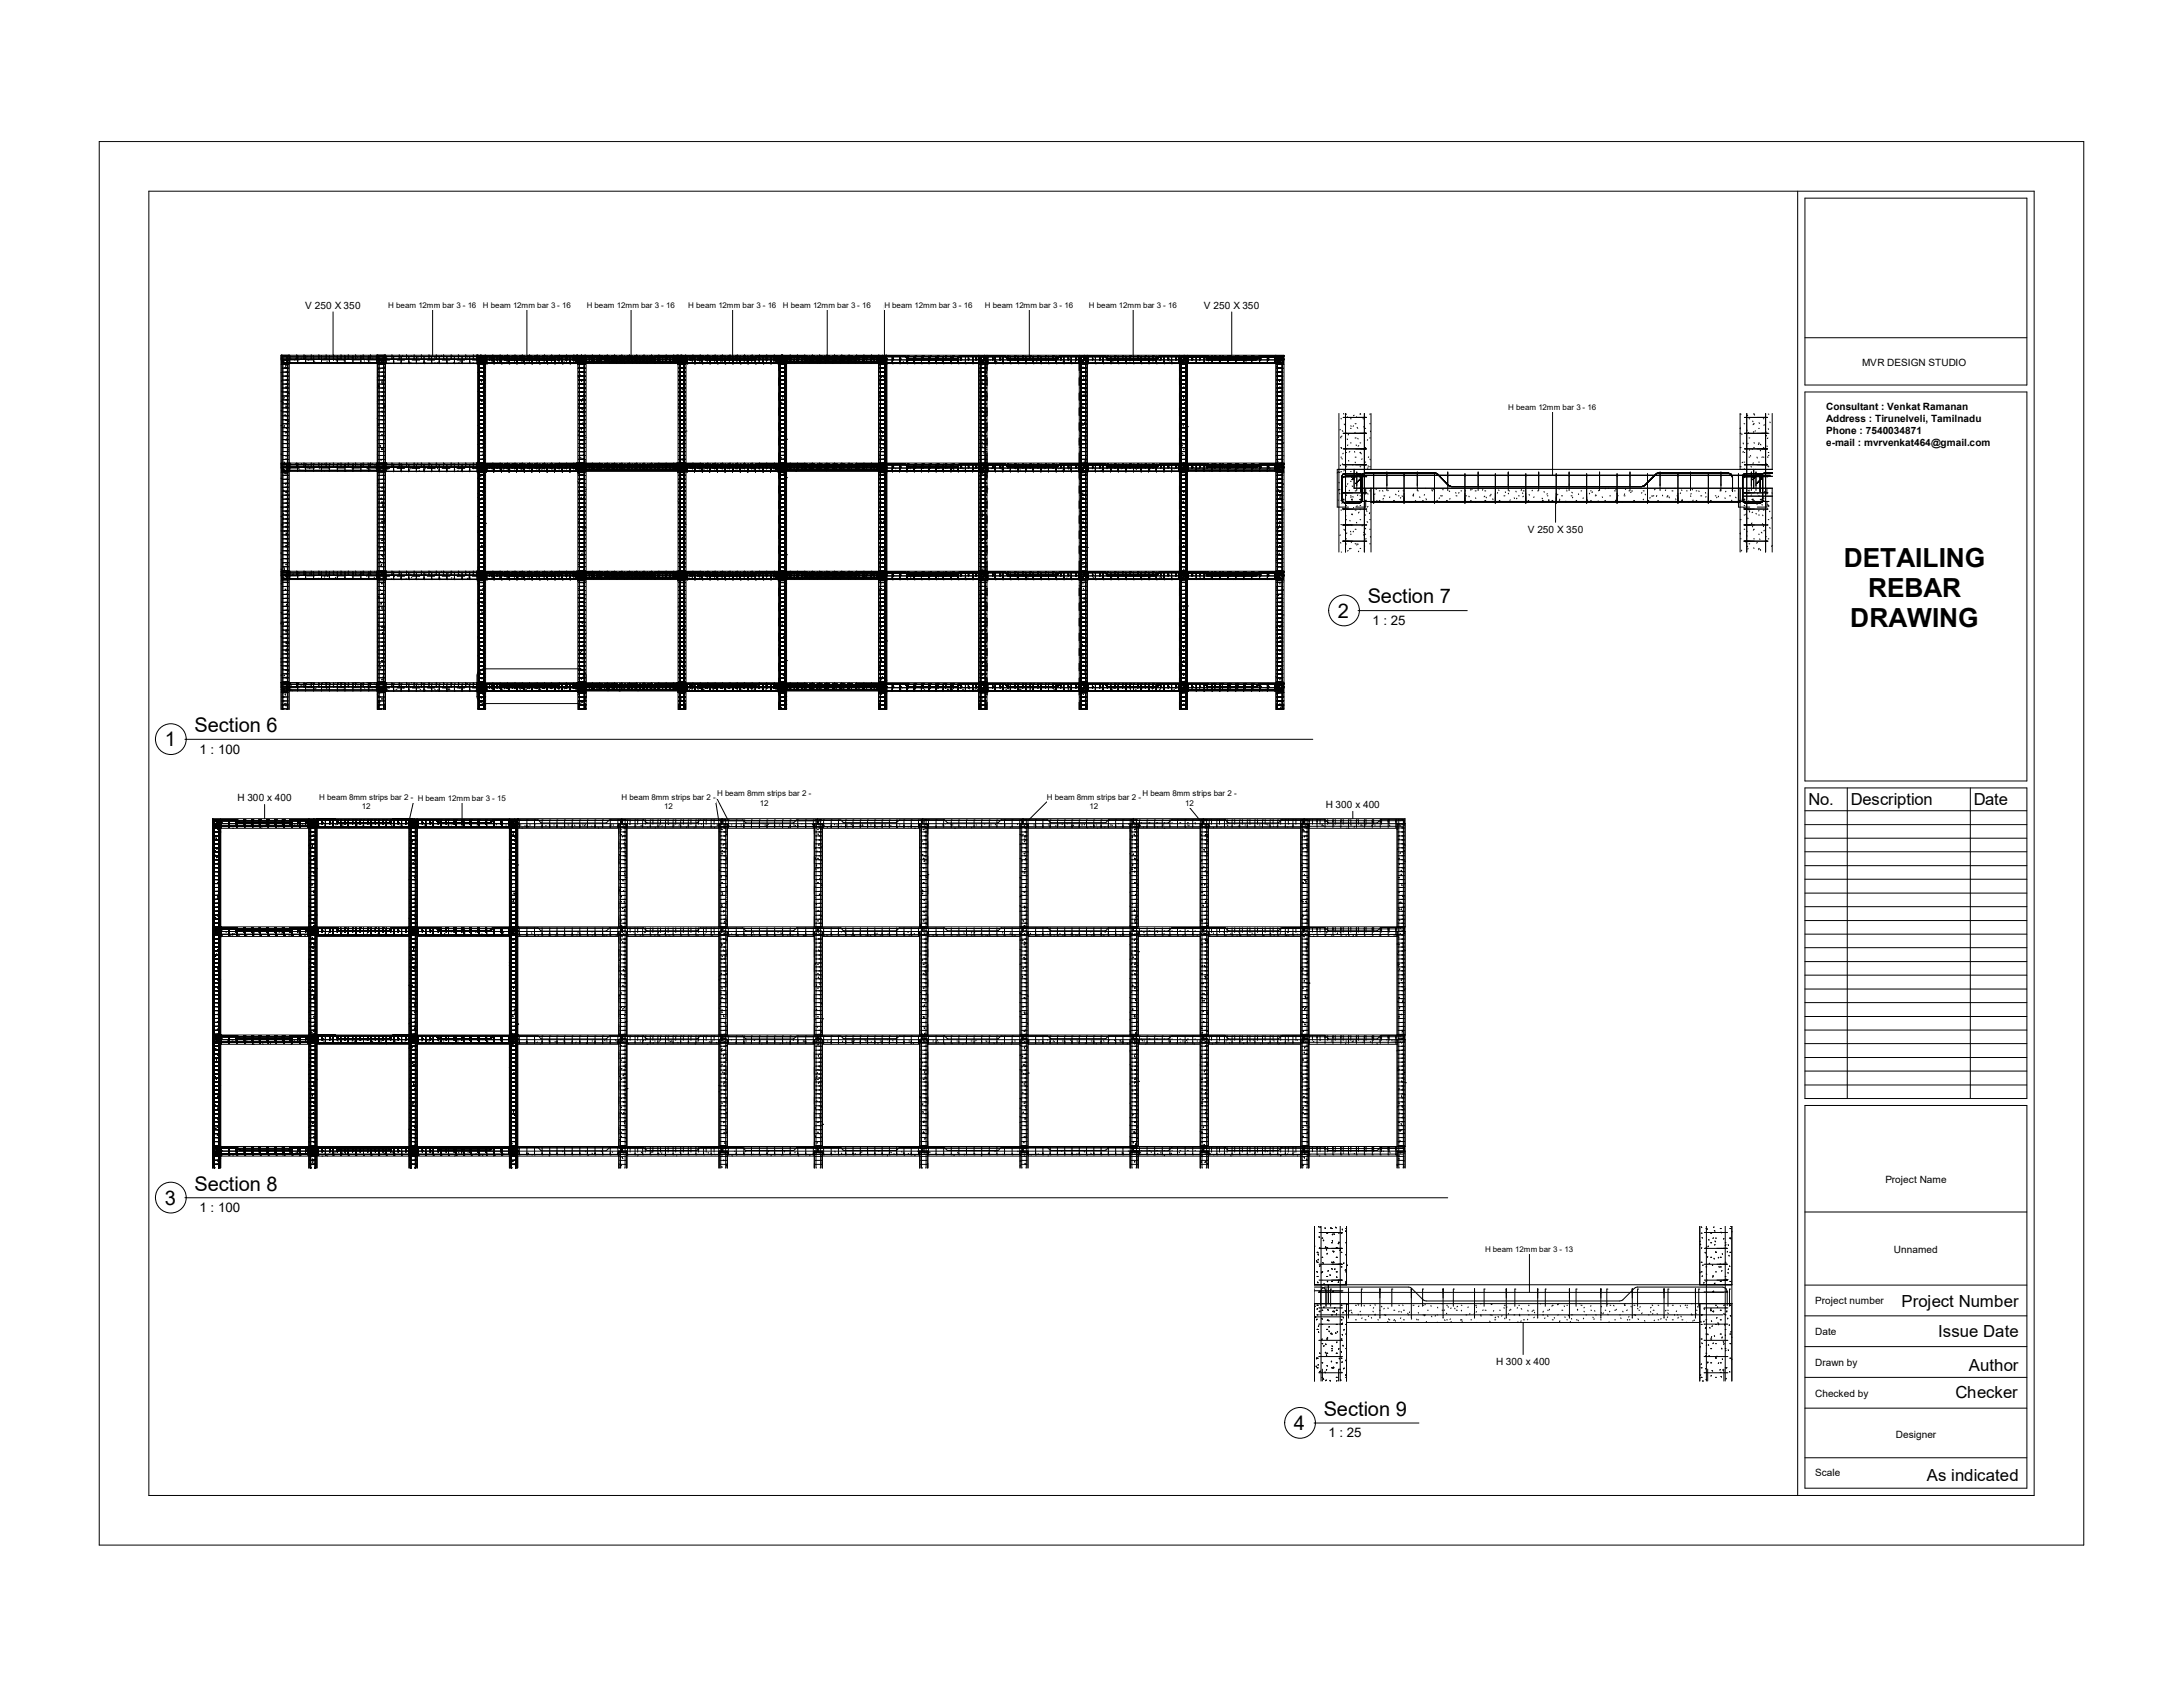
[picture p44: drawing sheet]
<svg xmlns="http://www.w3.org/2000/svg" width="279mm" height="216mm" viewBox="0 0 279 216" stroke-linecap="round" stroke-linejoin="round" font-family="sans-serif">
<defs><g id="words">
<g font-size="3.4">
<text x="236" y="72.6">DETAILING</text>
<text x="239.1" y="76.4">REBAR</text>
<text x="236.8" y="80.3">DRAWING</text>
</g>
<g font-size="2.6">
<text x="175" y="77.2">Section 7</text>
<text x="171.2" y="79">2</text>
<text x="21.1" y="95.5">1</text>
<text x="24.9" y="93.7">Section 6</text>
<text x="21.1" y="154.2">3</text>
<text x="24.9" y="152.4">Section 8</text>
<text x="165.6" y="183">4</text>
<text x="169.4" y="181.2">Section 9</text>
</g>
<g font-size="2.1">
<text x="231.5" y="103">No.</text>
<text x="236.9" y="103">Description</text>
<text x="252.6" y="103">Date</text>
<text x="243.4" y="167.3">Project Number</text>
<text x="248.1" y="171.2">Issue Date</text>
<text x="250.3" y="178.9">Checker</text>
<text x="252" y="175.4">Author</text>
<text x="246.6" y="189.5">As indicated</text>
</g>
<g font-size="1.7">
<text x="175.6" y="79.9">1 : 25</text>
<text x="25.5" y="96.4">1 : 100</text>
<text x="25.5" y="155.1">1 : 100</text>
<text x="170" y="183.9">1 : 25</text>
</g>
<g font-size="1.3">
<text x="39.1" y="39.5">V 250 X 350</text>
<text x="154.1" y="39.5">V 250 X 350</text>
<text x="238.3" y="46.8">MVR DESIGN STUDIO</text>
<text x="233.7" y="52.5">Consultant : Venkat Ramanan</text>
<text x="233.7" y="54">Address : Tirunelveli, Tamilnadu</text>
<text x="233.7" y="55.5">Phone : 7540034871</text>
<text x="233.7" y="57">e-mail : mvrvenkat464@gmail.com</text>
<text x="195.5" y="68.2">V 250 X 350</text>
<text x="30.4" y="102.5">H 300 x 400</text>
<text x="169.7" y="103.5">H 300 x 400</text>
<text x="241.3" y="151.4">Project Name</text>
<text x="242.4" y="160.4">Unnamed</text>
<text x="232.3" y="166.9">Project number</text>
<text x="232.3" y="170.9">Date</text>
<text x="191.5" y="174.7">H 300 x 400</text>
<text x="232.3" y="174.8">Drawn by</text>
<text x="232.3" y="178.7">Checked by</text>
<text x="242.7" y="184">Designer</text>
<text x="232.3" y="188.9">Scale</text>
</g>
<g font-size="1">
<text x="49.7" y="39.4">H beam 12mm bar 3 - 16</text>
<text x="61.8" y="39.4">H beam 12mm bar 3 - 16</text>
<text x="75.1" y="39.4">H beam 12mm bar 3 - 16</text>
<text x="88.1" y="39.4">H beam 12mm bar 3 - 16</text>
<text x="100.2" y="39.4">H beam 12mm bar 3 - 16</text>
<text x="113.2" y="39.4">H beam 12mm bar 3 - 16</text>
<text x="126.1" y="39.4">H beam 12mm bar 3 - 16</text>
<text x="139.4" y="39.4">H beam 12mm bar 3 - 16</text>
<text x="193" y="52.5">H beam 12mm bar 3 - 16</text>
<text x="91.8" y="101.9">H beam 8mm strips bar 2 -</text>
<text x="146.2" y="101.9">H beam 8mm strips bar 2 -</text>
<text x="40.9" y="102.4">H beam 8mm strips bar 2 - H beam 12mm bar 3 - 15</text>
<text x="46.3" y="103.5">12</text>
<text x="79.5" y="102.4">H beam 8mm strips bar 2 -</text>
<text x="85" y="103.5">12</text>
<text x="97.2" y="103.1">12</text>
<text x="134" y="102.4">H beam 8mm strips bar 2 -</text>
<text x="139.4" y="103.5">12</text>
<text x="151.7" y="103.1">12</text>
<text x="190.1" y="160.3">H beam 12mm bar 3 - 13</text>
</g>
</g></defs>
<g fill="none" stroke="#000" stroke-width=".13">
<path d="M36 59.3h.1M36 51.4h.1M36 58.1h.1M36 45.8h.1M36 47.7h.1M36 52.6h.1M36 54.4h.1M36 59.4h.1M36 59.9h2.3M36 46.1h2.3M36 59.3h128.3M36 48.7l.1 .1"/>
<path d="M36 46h64M36 59.8h64M36.1 45.6h.1M36.1 46h.1M36.1 59.4h.1M36.1 59.8h.1M36.1 45.4v.6M36.1 59.2v.6M36.1 53.2h.7M36.1 50v.1M36.1 59.4h.6v.9v.1l-.6-.1zM36.1 45.6v.9"/>
<path d="M36.1 45.6h.7M36.1 46.1h.7M36.1 46.6h.7M36.1 47.1h.7M36.1 47.6h.7M36.1 48.1h.7M36.1 48.6h.7M36.1 49.1h.7M36.1 49.7h.7M36.1 50.2h.7M36.1 50.7h.7M36.1 51.2h.7"/>
<path d="M36.1 51.7h.7M36.1 52.2h.7M36.1 52.7h.7M36.1 53.7h.7M36.1 54.2h.7M36.1 54.7h.7M36.1 55.2h.7M36.1 55.8h.7M36.1 56.3h.7M36.1 56.8h.7M36.1 57.3h.7M36.1 57.8h.7"/>
<path d="M36.1 58.3h.7M36.1 58.8h.7M36.1 59.3h.7M36.1 59.8h.7M36.1 45.6h.1v45.2M36.1 59.5h.1M36.1 46.5h.1M36.2 51.4v.1M36.2 59.5h38.7M36.2 45.7h13M36.2 46.4h12.9M36.3 46.2l-.2 .2"/>
<path d="M36.4 59.1v.1M36.4 50.9l-.1 .1M36.4 59.4l-.1 .1M36.4 54.5v.1M36.4 46.4l-.2 .1M36.4 45.6h.1M36.4 46.5h.1M36.4 47l.1 .1M36.5 53.1l-.1 .1M36.6 49.5h.1M36.6 56.3h.1M36.6 47.1h.1"/>
<path d="M36.6 52h.1M36.6 53.8h.1M36.6 58.8h.1M36.6 58.3v.1M36.6 46.8l-.1 .1M36.7 54.7v.1M36.7 55.3l-.1 .1M36.7 45.6v.1v.8h-.5l-.1-.1M36.7 46.5h.1M36.7 45.6h.1M36.7 56.1l.1 .1M36.8 45.6v45.2"/>
<path d="M36.8 45.6h.1M36.8 46.1h.1M36.8 46.6h.1M36.8 47.1h.1M36.8 47.6h.1M36.8 48.1h.1M36.8 48.6h.1M36.8 49.1h.1M36.8 49.7h.1M36.8 50.2h.1M36.8 50.7h.1M36.8 51.2h.1"/>
<path d="M36.8 51.7h.1M36.8 52.2h.1M36.8 52.7h.1M36.8 53.2h.1M36.8 53.7h.1M36.8 54.2h.1M36.8 54.7h.1M36.8 55.2h.1M36.8 55.8h.1M36.8 56.3h.1M36.8 56.8h.1M36.8 57.3h.1"/>
<path d="M36.8 57.8h.1M36.8 58.3h.1M36.8 58.8h.1M36.8 59.3h.1M36.8 59.8h.1M36.8 57.5l.1 .1M36.8 47.6v.1M36.9 53.9v.1M36.9 46.1v.6h-.9M36.9 59.9v.6h-.9M36.9 50.3l.1 .1M37 59.9h.1"/>
<path d="M37 59.3h.1M37 45.6h.1M37 46h.1M37 59.4h.1M37 59.8h.1M37 45.4v.6M37 46.1v44.7M37 46.5h11.3M37.1 59.4h.1M37.1 46.5h.1M37.1 45.6v.9M37.1 59.4v.9"/>
<path d="M37.2 59.4l.1 .1M37.2 45.9l.1 .1M37.8 46l-.1 .1M37.8 45.8h.1M37.8 59.4h.1M38 45.6h.1M38 46h.1M38 59.4h.1M38 59.8h.1M38 45.4v.6M38 59.2v.6M38.1 46.1v.1"/>
<path d="M38.1 59.4h.1M38.1 46.5h.1M38.1 45.6v.9M38.1 59.4v.9M38.3 59.8l-.1 .1M38.6 59.3v.1M38.6 45.8l-.1 .1M38.9 45.6h.1M38.9 46h.1M38.9 59.4h.1M38.9 59.8h.1M38.9 45.4v.6"/>
<path d="M38.9 59.2v.6M39 46.4h.1M39 60h.1M39.1 59.4h.1M39.1 46.5h.1M39.1 45.6v.9M39.1 59.4v.9M39.3 59.9h1M39.3 46.1h1M39.4 59.5l.1 .1M39.4 46l.1 .1M39.4 45.6h.1"/>
<path d="M39.7 59.9l-.1 .1M39.8 45.6h.1M39.8 46h.1M39.8 59.4h.1M39.8 59.8h.1M39.8 45.4v.6M39.8 59.2v.6M40.1 59.4h.1M40.1 46.5h.1M40.1 45.6v.9M40.1 59.4v.9M40.3 59.7v.1"/>
<path d="M40.3 46.3v.1M40.8 45.6h.1M40.8 46h.1M40.8 59.4h.1M40.8 59.8h.1M40.8 45.6v.1M40.8 45.4v.6M40.8 59.2v.6M40.9 46.4h.1M40.9 60h.1M41 46.5h.1M41.1 46.5h.1"/>
<path d="M41.1 59.4h.1M41.1 45.6v.9M41.1 59.4v.9M41.2 59.9h1M41.2 46.1h1M41.5 45.8h.1M41.5 59.4h.1M41.7 45.6h.1M41.7 46h.1M41.7 59.4h.1M41.7 59.8h.1M41.7 45.4v.6"/>
<path d="M41.7 59.2v.6M41.9 46.3l-.1 .1M42.1 46.4h.1M42.1 60h.1M42.2 59.4h.1M42.2 46.5h.1M42.2 45.6v.9M42.2 59.4v.9M42.7 45.6h.1M42.7 46h.1M42.7 59.4h.1M42.7 59.8h.1"/>
<path d="M42.7 45.4v.6M42.7 59.2v.6M42.7 46v.1M43 46.1l.1 .1M43.1 59.9h1M43.1 46.1h1M43.2 59.4h.1M43.2 46.5h.1M43.2 45.6v.9M43.2 59.4v.9M43.3 45.8h.1M43.3 59.4h.1"/>
<path d="M43.6 45.6h.1M43.6 46h.1M43.6 59.4h.1M43.6 59.8h.1M43.6 45.4v.6M43.6 59.2v.6M44.1 45.5v.1M44.1 46.1l-.1 .1M44.1 59.6l-.1 .1M44.2 59.4h.1M44.2 46.5h.1M44.2 45.6v.9"/>
<path d="M44.2 59.4v.9M44.5 45.8h.2M44.5 59.4h.2M44.6 45.6h.1M44.6 46h.1M44.6 59.4h.1M44.6 59.8h.1M44.6 45.4v.6M44.6 59.2v.6M44.9 59.4v.1M44.9 45.7l.1 .1M45 59.9h1"/>
<path d="M45 46.1h1M45.2 59.4h.1M45.2 46.5h.1M45.2 46.4h.1M45.2 60h.1M45.2 45.6v.9M45.2 59.4v.9M45.5 45.6h.1M45.5 46h.1M45.5 59.4h.1M45.5 59.8h.1M45.5 45.4v.6"/>
<path d="M45.5 59.2v.6M45.7 59.4l.1 .1M45.8 45.7l-.1 .1M46 46.5h.1M46.2 59.4h.1M46.2 46.5h.1M46.2 45.6v.9M46.2 59.4v.9M46.5 45.6h.1M46.5 46h.1M46.5 59.4h.1M46.5 59.8h.1"/>
<path d="M46.5 45.4v.6M46.5 59.2v.6M46.6 59.6v.1M46.6 46.1l.1 .1M46.9 59.9h3M46.9 46.1h3M47 46.4h.1M47 60h.1M47.1 59.3h.1M47.1 45.8h.1M47.2 59.4h.1M47.2 46.5h.1"/>
<path d="M47.2 45.6v.9M47.2 59.4v.9M47.4 45.6h.1M47.4 46h.1M47.4 59.4h.1M47.4 59.8h.1M47.4 46.4h.1M47.4 45.4v.6M47.4 59.2v.6M47.6 45.8h.1M47.6 59.4h.1M48 59.6h.1"/>
<path d="M48.2 45.5v.6M48.2 59.3v.6M48.2 59.4h.1M48.2 46.5h.1M48.2 59.9h-.1M48.2 45.6v.9M48.2 59.4v.9M48.3 45.6h.1M48.3 46h.1M48.3 59.4h.1M48.3 59.8h.1M48.3 45.4v.6"/>
<path d="M48.3 59.2v.6M48.3 48.3h.1M48.3 49.5h.1M48.3 51.4h.1M48.3 55.1h.1M48.3 56.3h.1M48.3 58.1h.1M48.3 51.6h.1M48.3 46.1v44.7M48.3 48h.1M48.3 48.6h.1M48.4 53.2h.8"/>
<path d="M48.4 49.4h.1M48.4 47.2l-.1 .1M48.4 59.4h.6l.1 .9-.1 .1-.6-.1zM48.4 45.6h.8M48.4 46.1h.8M48.4 46.6h.8M48.4 47.1h.8M48.4 47.6h.8M48.4 48.1h.8M48.4 48.6h.8M48.4 49.1h.8M48.4 49.7h.8"/>
<path d="M48.4 50.2h.8M48.4 50.7h.8M48.4 51.2h.8M48.4 51.7h.8M48.4 52.2h.8M48.4 52.7h.8M48.4 53.7h.8M48.4 54.2h.8M48.4 54.7h.8M48.4 55.2h.8M48.4 55.8h.8M48.4 56.3h.8"/>
<path d="M48.4 56.8h.8M48.4 57.3h.8M48.4 57.8h.8M48.4 58.3h.8M48.4 58.8h.8M48.4 59.3h.8M48.4 59.8h.8M48.4 45.6h.1v45.2M48.4 45.6v.9h.1M48.4 45.6h26.5M48.5 46.5h.1M48.5 46.5h26.4"/>
<path d="M48.5 50.7l.1 .1M48.5 54.4h.1M48.6 47.1v.1M48.6 49.4l-.1 .1M48.6 46.2l-.2 .2M48.6 57l.1 .1M48.7 46.4l-.1 .1M48.8 59.8l.1 .1M48.8 55.2l-.1 .1M48.8 46.3l.1 .1M48.8 58.8v.1M48.9 46.4h.1"/>
<path d="M48.9 48.9h.1M48.9 50.8h.1M48.9 55.7h.1M48.9 57.5h.1M48.9 60h.1M48.9 52.6v.1M48.9 57.4v.1M49 45.6l.1 .1-.1 .8h-.5l-.1-.1M49 51.1l-.1 .1M49 46.1v.1M49.1 55.4v.1M49.1 59.6l-.1 .1"/>
<path d="M49.1 45.6v45.2M49.1 45.6h.1M49.1 46.1h.1M49.1 46.6h.1M49.1 47.1h.1M49.1 47.6h.1M49.1 48.1h.1M49.1 48.6h.1M49.1 49.1h.1M49.1 49.7h.1M49.1 50.2h.1M49.1 50.7h.1"/>
<path d="M49.1 51.2h.1M49.1 51.7h.1M49.1 52.2h.1M49.1 52.7h.1M49.1 53.2h.1M49.1 53.7h.1M49.1 54.2h.1M49.1 54.7h.1M49.1 55.2h.1M49.1 55.8h.1M49.1 56.3h.1M49.1 56.8h.1"/>
<path d="M49.1 57.3h.1M49.1 57.8h.1M49.1 58.3h.1M49.1 58.8h.1M49.1 59.3h.1M49.1 59.8h.1M49.2 45.6h.1M49.2 46h.1M49.2 59.4h.1M49.2 59.8h.1M49.2 48.2v.1M49.2 45.4v.6"/>
<path d="M49.2 46.1v.6h-.9M49.2 59.2v.6M49.2 59.9v.6h-.9M49.2 51.9v.1M49.2 47v.1M49.3 59.9h.1M49.3 59.3h.1M49.3 45.6h.1M49.3 46h.1M49.3 59.4h.1M49.3 59.8h.1M49.3 46.5h11.8"/>
<path d="M49.3 45.4v.6M49.3 46.1v44.7M49.4 45.5v.6M49.4 59.3v.6M49.4 59.4h.1M49.4 46.5h.1M49.4 45.6v.9M49.4 59.4v1M49.4 45.8h.2M49.4 59.4h.2M49.6 60l.1 .1M49.7 46.5h.1"/>
<path d="M50.2 45.6h.1M50.2 46h.1M50.2 59.4h.1M50.2 59.8h.1M50.2 45.4v.6M50.2 59.2v.6M50.4 59.4h.1M50.4 46.5h.1M50.4 45.6v.9M50.4 59.4v1M50.4 59.7v.1M50.4 46.2l-.1 .1"/>
<path d="M50.8 59.9h1M50.8 46.1h1M51.1 45.6h.1M51.1 46h.1M51.1 59.4h.1M51.1 59.8h.1M51.1 45.4v.6M51.1 59.2v.6M51.2 45.6l.1 .1M51.3 45.8h.1M51.3 59.4h.1M51.4 59.4h.1"/>
<path d="M51.4 46.5h.1M51.4 45.6v.9M51.4 59.4v1M51.5 59.6l.1 .1M51.6 45.5l-.1 .1M52 45.6h.1M52 46h.1M52 59.4h.1M52 59.8h.1M52 45.4v.6M52 59.2v.6M52.1 59.3l-.1 .1"/>
<path d="M52.3 59.4h.1M52.3 46.5h.1M52.3 45.6v.9M52.3 59.4v1M52.4 46.4h.1M52.5 46.4h.1M52.5 60h.1M52.6 45.5l.1 .1M52.7 59.9h1M52.7 46.1h1M53 45.6h.1M53 46h.1"/>
<path d="M53 59.4h.1M53 59.8h.1M53 45.4v.6M53 59.2v.6M53.3 59.4h.1M53.3 46.5h.1M53.3 45.6v.9M53.3 59.4v1M53.5 59.3h.1M53.5 59.4h-.1M53.5 45.7v.1M53.9 45.6h.1"/>
<path d="M53.9 46h.1M53.9 59.4h.1M53.9 59.8h.1M53.9 45.4v.6M53.9 59.2v.6M54.3 59.4h.1M54.3 46.5h.1M54.3 46l.1 .1M54.3 45.6v.9M54.3 59.4v1M54.4 46.4h.1M54.4 60h.1"/>
<path d="M54.7 59.9h.9M54.7 46.1h.9M54.8 45.9v.1M54.9 45.6h.1M54.9 46h.1M54.9 59.4h.1M54.9 59.8h.1M54.9 45.4v.6M54.9 59.2v.6M55 45.8h.1M55 59.4h.1M55.1 59.7l.1 .1"/>
<path d="M55.2 59.4h.1M55.2 46.5h.1M55.2 45.6v.9M55.2 59.4v1M55.4 59.7l-.1 .1M55.6 46.4h.1M55.6 60h.1M55.7 45.7l-.1 .1M55.8 45.6h.1M55.8 46h.1M55.8 59.4h.1M55.8 59.8h.1"/>
<path d="M55.8 45.4v.6M55.8 59.2v.6M56 59.9v.1M56 46.4v.1M56.2 45.6l.1 .1M56.2 59.4h.1M56.2 46.5h.1M56.2 45.6v.9M56.2 59.4v1M56.5 45.5l-.1 .1M56.6 59.9h1M56.6 46.1h1"/>
<path d="M56.7 59.8v.1M56.8 45.6h.1M56.8 46h.1M56.8 59.4h.1M56.8 59.8h.1M56.8 45.4v.6M56.8 59.2v.6M56.9 45.8h.1M56.9 59.4h.1M57.2 59.4h.1M57.2 46.5h.1M57.2 45.6v.9"/>
<path d="M57.2 59.4v1M57.3 59.8l.1 .1M57.7 45.6h.1M57.7 46h.1M57.7 59.4h.1M57.7 59.8h.1M57.7 45.4v.6M57.7 59.2v.6M57.9 45.6l-.1 .1M58.1 45.8h.1M58.1 59.4h.1M58.1 46.4l-.1 .1"/>
<path d="M58.2 59.4h.1M58.2 46.5h.1M58.2 45.6v.9M58.2 59.4v1M58.5 59.9h1M58.5 46.1h1M58.7 45.6h.1M58.7 46h.1M58.7 59.4h.1M58.7 59.8h.1M58.7 46.4h.1M58.7 60h.1"/>
<path d="M58.7 45.4v.6M58.7 59.2v.6M58.9 46.2v.1M59.1 59.4h.1M59.1 46.5h.1M59.1 45.6v.9M59.1 59.4v1M59.6 45.6h.1M59.6 46h.1M59.6 59.4h.1M59.6 59.8h.1M59.6 45.4v.6"/>
<path d="M59.6 59.2v.6M59.8 45.6v.1M59.8 46l-.1 .1M60.1 59.4h.1M60.1 46.5h.1M60.1 45.6v.9M60.1 59.4v1M60.5 59.9h103.8M60.5 46.1h103.8M60.5 46.4h.1M60.5 60h.1M60.6 45.6h.1"/>
<path d="M60.6 46h.1M60.6 59.4h.1M60.6 59.8h.1M60.6 45.4v.6M60.6 59.2v.6M60.6 45.8l.1 .1M60.9 59.9l.1 .1M61 46.1h.1M61 45.5h.1M61 59.9h.1M61 59.3h.1M61 45.5v.6"/>
<path d="M61 59.3v.6M61 45.6h.1M61 46h.1M61 59.4h.1M61 59.8h.1M61 45.6v.6M61 59.4v.6M61.1 59.4h.1M61.1 46.5h.1M61.1 45.6h.1M61.1 46h.1M61.1 59.8h.1"/>
<path d="M61.1 45.5v1.2h.9v-1.1M61.1 59.3v1.2h.9v-1.1M61.1 46.1h.1M61.1 59.6h.1M61.1 45.9h.1M61.1 45.8h.2M61.1 47.7h.2M61.1 52.6h.2M61.1 54.4h.2M61.1 59.4h.2M61.1 50.1h.2M61.1 56.9h.2"/>
<path d="M61.1 45.5v45.3M61.1 59.1h.1M61.2 45.6h.1M61.2 45.9h.1M61.2 59.4h.1M61.2 59.8h.1M61.2 46h.1M61.2 55.5h.1M61.2 45.7l.1-.1h3l.4 .4M61.2 45.4v1l.1 .1M61.2 59.2v1.1l.1 .1M61.2 59.5h.1"/>
<path d="M61.2 59.4l-.1 .2M61.2 45.6h.1l-.1 .1v.7M61.2 59.4h2.9l.2 .3M61.2 46.4l.1 .1M61.2 45.6v.1M61.2 59.4v.2M61.3 59.5h.1M61.3 45.6h.1M61.3 46.5h.1M61.3 53.2h.7M61.3 51.9h.1M61.3 59.4l-.1 .9"/>
<path d="M61.3 46.1h.7M61.3 46.6h.7M61.3 47.1h.7M61.3 47.6h.7M61.3 48.1h.7M61.3 48.6h.7M61.3 49.1h.7M61.3 49.7h.7M61.3 50.2h.7M61.3 50.7h.7M61.3 51.2h.7M61.3 51.7h.7"/>
<path d="M61.3 52.2h.7M61.3 52.7h.7M61.3 53.7h.7M61.3 54.2h.7M61.3 54.7h.7M61.3 55.2h.7M61.3 55.8h.7M61.3 56.3h.7M61.3 56.8h.7M61.3 57.3h.7M61.3 57.8h.7M61.3 58.3h.7"/>
<path d="M61.3 58.8h.7M61.3 59.3h.7M61.3 59.8h.7M61.3 45.6l-.1 .2M61.3 45.6l-.1 .1M61.3 46.4v.1M61.3 59.4l-.1 .2M61.3 59.4h3l.4 .4M61.3 53.3h.1M61.3 45.6v.6M61.3 45.6v.1v.8M61.3 45.6v45.2"/>
<path d="M61.3 45.6v.2M61.3 59.4v.2M61.3 59.4h-.1M61.4 46.9h-.1M61.4 46.2l-.2 .3h.1M61.4 55.4l-.1 .1M61.4 54.6l.1 .1M61.4 50.5h.1M61.4 59.4l-.1 .2M61.4 59.4l-.1 .1M61.5 51.1h.1M61.5 46.2l-.2 .3"/>
<path d="M61.5 45.6h-.2v.1M61.5 59.4l-.2 .1M61.5 45.6h.1M61.5 46h.1M61.5 59.4h.1M61.5 59.8h.1M61.5 49.1v.1M61.5 59.5h.1M61.5 45.7h.1M61.5 46.4l-.2 .1M61.5 45.4v.6M61.5 59.2v.6"/>
<path d="M61.6 59.5h.1M61.6 45.7h.1M61.6 46.4h.1M61.6 45.6h.1M61.6 46.5h.1M61.6 47.5h.1M61.6 48.8l.1 .1M61.6 45.5v.6M61.6 59.3v.6M61.6 46.4l-.2 .1M61.6 56.3h.1M61.6 51.3v.1"/>
<path d="M61.7 50.2l.1 .1M61.7 46.2l.1 .2M61.7 45.6h.1M61.7 46h.1M61.7 59.4h.1M61.7 59.8h.1M61.7 59.4l-.1 .2M61.7 46.2l.2 .2M61.7 45.6v.5M61.7 59.4v.5M61.8 48.3h.1M61.8 49.5h.1"/>
<path d="M61.8 51.4h.1M61.8 55.1h.1M61.8 56.3h.1M61.8 58.1h.1M61.8 46.6v.1M61.8 45.6h.1M61.8 59.5h.1M61.8 46.5h.1M61.8 45.6v.9v-.1M61.8 56.5v.1M61.8 45.7h.1M61.8 57.1v.1"/>
<path d="M61.8 45.6v.9l.1-.1M61.8 59.6l-.1 .1M61.8 45.8l-.1 .1M61.9 45.6v.9h-.6M61.9 59.4v.9l-.1 .1M61.9 59.4l-.1 .1M61.9 46.5h-.1l-.2-.1-.2 .1M61.9 45.7l-.1-.1-.2 .2M61.9 45.6l-.1 .1M61.9 45.6v45.2M62 59.3h.1M62 46.1v.6"/>
<path d="M62 59.9v.6M62 45.6l-.2 .1M62 45.6h-.1M62 59.4h-.1M62 45.6h.1M62 46h.1M62 59.4h.1M62 59.8h.1M62.1 45.6h.1M62.1 46h.1M62.1 59.4h.1M62.1 59.8h.1"/>
<path d="M62.1 45.6v.6M62.1 59.4v.6M62.1 45.9h.1M62.1 52.1v.1M62.1 53v.1M62.1 45.4v.8M62.1 59.2v.8M62.1 46.1v13.2M62.1 59.9v13.2M62.1 48v.1M62.1 46.5h11.9M62.2 59.9v.4"/>
<path d="M62.3 59.4h.1M62.3 46.5h.1M62.3 45.6v.9M62.3 59.4v1M62.4 46.4h.1M62.4 60h.1M62.7 45.6h.1M62.7 46h.1M62.7 59.4h.1M62.7 59.8h.1M62.7 45.6v.5M62.7 59.4v.5"/>
<path d="M62.9 46.1h.1M62.9 45.6h.1M62.9 46h.1M62.9 59.4h.1M62.9 59.8h.1M62.9 45.6v.6M62.9 59.4v.6M63 45.6h.1M63 46h.1M63 59.4h.1M63 59.8h.1M63 45.6v.6"/>
<path d="M63 59.4v.6M63 45.9h.1M63 46.4v.1M63.1 45.6h.1M63.1 46h.1M63.1 59.4h.1M63.1 59.8h.1M63.1 45.4v.6M63.1 59.2v.6M63.2 59.4h.1M63.2 46.5h.1M63.2 45.6v.9"/>
<path d="M63.2 59.4v1M63.6 45.6h.1M63.6 46h.1M63.6 59.4h.1M63.6 59.8h.1M63.6 45.6v.5M63.6 59.4v.5M63.7 46.2v.1M63.9 45.6h.1M63.9 46h.1M63.9 59.4h.1M63.9 59.8h.1"/>
<path d="M63.9 45.6l.4 .4M63.9 45.6v.6M64 45.6h.1M64 46h.1M64 59.4h.1M64 59.8h.1M64 45.6v.6M64 59.4v.6M64 45.9h.1M64 45.6l.3 .3M64 45.4v.8M64 59.2v.8"/>
<path d="M64 59.5l.3 .2M64 59.4l.3 .4M64.1 45.6l.2 .3M64.2 59.4h.1M64.2 46.5h.1M64.2 45.6v.9M64.2 59.4v1M64.3 59.4l.4 .4M64.3 59.8l-.4-.4v.6M64.3 59.7h6.5M64.4 46.5h.1M64.4 60v.1"/>
<path d="M64.5 59.9v.1M64.6 45.6h.1M64.6 46h.1M64.6 59.4h.1M64.6 59.8h.1M64.6 45.6v.5M64.6 59.4v.5M64.9 45.6h.1M64.9 46h.1M64.9 59.4h.1M64.9 59.8h.1M64.9 45.6v.6"/>
<path d="M64.9 59.4v.6M64.9 45.9h.1M64.9 45.4v.8M64.9 59.2v.8M65.2 59.4h.1M65.2 46.5h.1M65.2 45.6v.9M65.2 59.4v1M65.6 45.6h.1M65.6 46h.1M65.6 59.4h.1M65.6 59.8h.1"/>
<path d="M65.6 45.6v.5M65.6 59.4v.5M65.8 45.6h.1M65.8 46h.1M65.8 59.4h.1M65.8 59.8h.1M65.8 45.6v.6M65.8 59.4v.6M65.9 45.6h.1M65.9 46h.1M65.9 45.9h.1M65.9 59.4h.1"/>
<path d="M65.9 59.8h.1M65.9 45.6v.6M65.9 59.4v.6M65.9 45.4v.7M65.9 59.2v.8M66 46.4h.2M66 60h.2M66.1 46.1h-.1M66.1 59.4h.1M66.1 46.5h.1M66.1 45.6v.9M66.1 59.4v1"/>
<path d="M66.5 45.6h.1M66.5 46h.1M66.5 59.4h.1M66.5 59.8h.1M66.5 45.6v.5M66.5 59.4v.5M66.8 45.6h.1M66.8 46h.1M66.8 59.4h.1M66.8 59.8h.1M66.8 45.6v.6M66.8 59.4v.6"/>
<path d="M66.8 45.9h.1M66.8 45.4v.8M66.8 59.2v.8M67.1 59.4h.1M67.1 46.5h.1M67.1 45.6v.9M67.1 59.4v1M67.5 46.1l-.1 .1M67.5 45.6h.1M67.5 46h.1M67.5 59.4h.1M67.5 59.8h.1"/>
<path d="M67.5 45.6v.5M67.5 59.4v.5M67.7 45.6h.1M67.7 46h.1M67.7 59.4h.1M67.7 59.8h.1M67.7 45.6v.6M67.7 59.4v.6M67.8 45.6h.1M67.8 45.9h.1M67.8 59.4h.1M67.8 59.8h.1"/>
<path d="M67.8 46h.1M67.8 45.4v.8M67.8 59.2v.8M67.9 46.4h.1M67.9 60h.1M68.1 59.4h.1M68.1 46.5h.1M68.1 45.6v.9M68.1 59.4v1M68.5 45.6h.1M68.5 46h.1M68.5 59.4h.1"/>
<path d="M68.5 59.8h.1M68.5 45.6v.5M68.5 59.4v.5M68.7 45.6h.1M68.7 46h.1M68.7 45.9h.1M68.7 59.4h.1M68.7 59.8h.1M68.7 45.6v.6M68.7 59.4v.6M68.7 45.4v.7M68.7 59.2v.8"/>
<path d="M69 59.4h.1M69 46.5h.1M69 45.6v.9M69 59.4v1M69.1 46.4h.1M69.1 60h.1M69.5 45.6h.1M69.5 46h.1M69.5 59.4h.1M69.5 59.8h.1M69.5 45.6v.5M69.5 59.4v.5"/>
<path d="M69.6 45.6h.1M69.6 46h.1M69.6 59.4h.1M69.6 59.8h.1M69.6 45.6v.6M69.6 59.4v.6M69.7 45.6h.1M69.7 45.9h.1M69.7 59.4h.1M69.7 59.8h.1M69.7 46h.1M69.7 45.4v.8"/>
<path d="M69.7 59.2v.8M70 46.1v.1M70 59.4h.1M70 46.5h.1M70 45.6v.9M70 59.4v1M70.4 45.6h.1M70.4 46h.1M70.4 59.4h.1M70.4 59.8h.1M70.4 45.6v.5M70.4 59.4v.5"/>
<path d="M70.6 45.6h.1M70.6 45.9h.1M70.6 46h.1M70.6 59.4h.1M70.6 59.8h.1M70.6 45.4v.8M70.6 59.2v.8M70.8 45.9h-.1M70.8 59.8l.4-.4h5.8l.5 .4M71 59.4h.1M71 46.5h.1M71 45.6v.9"/>
<path d="M71 59.4v1M71.1 45.6l-.4 .4M71.1 59.5l-.3 .2M71.1 59.4h2.6M71.1 45.6l-.3 .3h-6.5M71.2 45.6h5.9l.4 .4M71.2 45.6h.1M71.2 59.4l-.4 .4M71.2 45.6l-.3 .4M71.3 59.4l-.4 .4M71.3 59.4l-.4 .4h-6.2M71.3 45.6l-.4 .4h-6.2l-.5-.4h-2.8h-.1"/>
<path d="M71.4 45.6h-.1M71.4 59.4h-.1M71.4 45.6h.1M71.4 46h.1M71.4 59.4h.1M71.4 59.8h.1M71.4 45.6v.5M71.4 59.4v.5M71.5 45.6h.1M71.5 46h.1M71.5 59.4h.1M71.5 59.8h.1"/>
<path d="M71.5 45.6v.6M71.5 59.4v.6M71.6 45.6h.1M71.6 45.9h.1M71.6 59.4h.1M71.6 59.8h.1M71.6 46h.1M71.6 45.4v.8M71.6 59.2v.8M72 59.4h.1M72 46.5h.1M72 45.6v.9"/>
<path d="M72 59.4v1M72.2 46.4h.1M72.2 60h.1M72.2 46.3l.1 .1M72.4 45.6h.1M72.4 46h.1M72.4 59.4h.1M72.4 59.8h.1M72.4 45.6v.5M72.4 59.4v.5M72.5 45.6h.1M72.5 45.9h.1"/>
<path d="M72.5 46h.1M72.5 59.4h.1M72.5 59.8h.1M72.5 45.4v.8M72.5 59.2v.8M72.9 59.4h.1M72.9 46.5h.1M72.9 45.6v.9M72.9 59.4v1M73 46.5h.1M73.4 45.6h.1M73.4 46h.1"/>
<path d="M73.4 59.4h.1M73.4 59.8h.1M73.4 45.6v.5M73.4 59.4v.5M73.4 45.9h.1M73.4 45.4v.8M73.4 59.2v.8M73.5 59.4l.2 .2v.4M73.5 45.6l.2 .2v.4M73.6 45.6h.1l.1 .2M73.6 59.4h.1M73.6 45.6h.2"/>
<path d="M73.6 59.4l.2 .1M73.6 59.4l.1 .1M73.7 45.6h-2.5l-.4 .3h-6.5l-.4-.3M73.7 45.6h.1M73.7 59.4l.1 .2M73.7 45.6v.1M73.7 45.5v.7M73.7 59.3v.7M73.7 45.6l.1 .1M73.7 59.4l.1 .1M73.8 45.5v.7M73.8 59.3v.7"/>
<path d="M73.8 45.6v.1M73.8 45.6h.1M73.8 46h.1M73.8 59.4h.1M73.8 59.8h.1M73.9 45.6h.1M73.9 46h.1M73.9 59.4h.1M73.9 59.8h.1M73.9 45.6v.6M73.9 59.4v.6M73.9 46.5h.1"/>
<path d="M73.9 45.9h.1M73.9 45.4v1.3h1v-.6M73.9 59.2v1.3h1v-.6M74 48.1v.1M74 59.5l.1-.1v.2M74 59.5v.5M74 46.4h.1M74 48.3h.1M74 53.2h.8M74 55.1h.1M74 60h.1M74 52h.1"/>
<path d="M74 58.8h.1M74 55.6v.1M74 47.1v.1M74 46.4l.1 .1h.6l.1-.1M74 59.5v.8M74 59.6l.1-.2h2.7l.3 .3M74 46.4l.1 .1M74.1 59.5h.1M74.1 46.5h.1M74.1 45.6h.1M74.1 45.7v.7M74.1 46.4v.1"/>
<path d="M74.1 45.7h13.6M74.1 46.4l.1 .1M74.1 45.7v.1M74.1 46.3h13.6M74.1 45.7h.1M74.1 45.6l-.1 .1M74.1 45.6l-.1 .1v.5M74.1 59.5l.1-.1h-.2l-.1 .2M74.1 46.1h.1M74.1 46.6h.1M74.1 47.1h.1M74.1 47.6h.1"/>
<path d="M74.1 48.1h.1M74.1 48.6h.1M74.1 49.1h.1M74.1 49.7h.1M74.1 50.2h.1M74.1 50.7h.1M74.1 51.2h.1M74.1 51.7h.1M74.1 52.2h.1M74.1 52.7h.1M74.1 53.2h.1M74.1 53.7h.1"/>
<path d="M74.1 54.2h.1M74.1 54.7h.1M74.1 55.2h.1M74.1 55.8h.1M74.1 56.3h.1M74.1 56.8h.1M74.1 57.3h.1M74.1 57.8h.1M74.1 58.3h.1M74.1 58.8h.1M74.1 59.3h.1M74.1 59.8h.1"/>
<path d="M74.1 55.8l.1 .1M74.1 45.6l-.1 .2v13.5M74.1 46.1h.7M74.1 46.6h.7M74.1 47.1h.7M74.1 47.6h.7M74.1 48.1h.7M74.1 48.6h.7M74.1 49.1h.7M74.1 49.7h.7M74.1 50.2h.7M74.1 50.7h.7"/>
<path d="M74.1 51.2h.7M74.1 51.7h.7M74.1 52.2h.7M74.1 52.7h.7M74.1 53.7h.7M74.1 54.2h.7M74.1 54.7h.7M74.1 55.2h.7M74.1 55.8h.7M74.1 56.3h.7M74.1 56.8h.7M74.1 57.3h.7"/>
<path d="M74.1 57.8h.7M74.1 58.3h.7M74.1 58.8h.7M74.1 59.3h.7M74.1 59.8h.7M74.1 45.6l-.1 .1v.7M74.2 59.4l-.2 .2v13.5M74.2 45.6v45.2M74.2 45.6h-.2l-.1 .1M74.2 57.1l.1 .1M74.2 45.6h-.1M74.2 59.4l-.1 .1"/>
<path d="M74.3 47.9l-.1 .1M74.3 46.2l-.3 .3h.1M74.3 58.5l.1 .1M74.3 46.2l-.2 .3h.1l.2-.1 .1 .1M74.3 45.6h.1M74.3 46h.1M74.3 59.4h.1M74.3 59.8h.1M74.3 46.4h.1M74.3 45.7h.1M74.3 45.6v.5M74.3 59.4v.5"/>
<path d="M74.4 54.9v.1M74.4 59.5h.1M74.4 45.6h.1M74.4 46.5h.1M74.4 45.9h.1M74.4 46h.1M74.4 59.4h.1M74.4 59.8h.1M74.4 51.4h.1M74.4 45.4v.8M74.4 59.2v.8M74.5 45.6h.1"/>
<path d="M74.5 46h.1M74.5 59.4h.1M74.5 59.8h.1M74.5 48.8l-.1 .1M74.5 45.5v.6M74.5 59.3v.6M74.5 52.7v.1M74.5 57.3v.1M74.5 46.2l.2 .2M74.5 52.4v.1M74.5 46.2l.2 .3M74.5 59.4l-.1 .2"/>
<path d="M74.6 54.1v.1M74.6 59.4l.1 .1M74.6 45.6h.1M74.6 46.5h.1M74.6 46.4v.1M74.6 51l-.1 .1M74.6 45.7h.1M74.6 45.7v.5M74.7 47.7h.1M74.7 52.6h.1M74.7 54.4h.1M74.7 50.1h.1"/>
<path d="M74.7 56.9h.1M74.7 50.5v.1M74.7 59.4h.1v.9l-.1 .1M74.7 45.6v.9l.1-.1M74.7 59.4v.9l-.1 .1M74.7 59.6l-.2 .1M74.7 46.5h-.1l-.2-.1-.1 .1M74.7 45.6l.1 .1M74.7 45.7l-.1-.1-.2 .2M74.7 45.8l-.2 .1M74.7 59.4l-.1 .6M74.7 45.6l-.1 .1"/>
<path d="M74.7 59.4l.1 .1M74.7 46.9l.1 .1M74.7 58.1v.2M74.8 45.6h.1M74.8 46h.1M74.8 59.4h.1M74.8 59.8h.1M74.8 53.2l-.1 .1M74.8 45.6v.8M74.8 45.6h-.1M74.8 48.3v.1M74.8 45.6v45.2"/>
<path d="M74.8 45.9h.1M74.8 45.6v1.1M74.8 59.4v1.1M74.9 45.6h.1M74.9 46h.1M74.9 59.4h.1M74.9 59.8h.1M74.9 49.7v.1M74.9 45.4v.6M74.9 59.2v.6M74.9 46.1l.1 .1M75 56h.1"/>
<path d="M75 59l-.1 .1M75 59.4h.1M75 46.5h11.8M75 45.6v13.7M75 59.4v13.7M75.1 59.9v.4M75.2 46.3l-.1 .1M75.4 45.6h.1M75.4 46h.1M75.4 59.4h.1M75.4 59.8h.1M75.4 45.6v.5"/>
<path d="M75.4 59.4v.5M75.7 45.6h.1M75.7 46h.1M75.7 59.4h.1M75.7 59.8h.1M75.7 45.6v.6M75.7 59.4v.6M75.8 45.6h.1M75.8 46h.1M75.8 45.9h.1M75.8 59.4h.1M75.8 59.8h.1"/>
<path d="M75.8 45.6v.6M75.8 59.4v.6M75.8 45.4v.7M75.8 59.2v.8M75.9 46.4h.1M75.9 60h.1M76 59.4h.1M76 46.1l-.1 .1M76 45.6v.8M76 59.4v.8M76.4 45.6h.1M76.4 46h.1"/>
<path d="M76.4 59.4h.1M76.4 59.8h.1M76.4 45.6v.5M76.4 59.4v.5M76.7 45.6h.1M76.7 46h.1M76.7 59.4h.1M76.7 59.8h.1M76.7 45.6l.3 .3h6.6M76.7 45.6l.4 .4M76.7 45.6v.6M76.7 45.6h.1l.3 .3h6.5"/>
<path d="M76.7 59.4v.6M76.8 45.6h.1M76.8 45.9h.1M76.8 59.4h.1M76.8 59.8h.1M76.8 46h.1M76.8 45.6l.2 .3M76.8 45.4v.8M76.8 59.2v.8M76.8 59.4l.3 .4M77 59.4h.1M77 45.6v.8"/>
<path d="M77 59.4v.8M77 59.4l.5 .4M77 45.9h.1M77 59.8l-.3-.4v.6M77.4 45.6h.1M77.4 46h.1M77.4 59.4h.1M77.4 59.8h.1M77.4 45.6v.5M77.4 59.4v.5M77.6 45.6h.1M77.6 46h.1"/>
<path d="M77.6 59.4h.1M77.6 59.8h.1M77.6 45.6v.6M77.6 59.4v.6M77.7 45.6h.1M77.7 45.9h.1M77.7 59.4h.1M77.7 59.8h.1M77.7 45.6v.6M77.7 59.4v.6M77.7 46h.1M77.7 45.4v.7"/>
<path d="M77.7 59.2v.8M77.9 59.4h.1M77.9 45.6v.8M77.9 59.4v.8M78.4 45.6h.1M78.4 46h.1M78.4 59.4h.1M78.4 59.8h.1M78.4 45.6v.5M78.4 59.4v.5M78.5 46.1l.1 .1M78.6 45.6h.1"/>
<path d="M78.6 46h.1M78.6 59.4h.1M78.6 59.8h.1M78.6 45.6v.6M78.6 59.4v.6M78.7 45.6h.1M78.7 45.9h.1M78.7 59.4h.1M78.7 59.8h.1M78.7 46h.1M78.7 45.4v.8M78.7 59.2v.8"/>
<path d="M78.9 59.4h.1M78.9 45.6v.8M78.9 59.4v.8M79.3 45.6h.1M79.3 46h.1M79.3 59.4h.1M79.3 59.8h.1M79.3 45.6v.5M79.3 59.4v.5M79.4 46.4v.1M79.5 45.6h.1M79.5 46h.1"/>
<path d="M79.5 59.4h.1M79.5 59.8h.1M79.5 45.6v.6M79.5 59.4v.6M79.6 45.6h.1M79.6 45.9h.1M79.6 59.4h.1M79.6 59.8h.1M79.6 46h.1M79.6 46.4h.1M79.6 59.2v.8h.1M79.6 45.4v.8"/>
<path d="M79.9 59.4h.1M79.9 45.6v.8M79.9 59.4v.8M80.1 46.4h.1M80.3 45.6h.1M80.3 46h.1M80.3 59.4h.1M80.3 59.8h.1M80.3 45.6v.5M80.3 59.4v.5M80.5 45.6h.1M80.5 46h.1"/>
<path d="M80.5 59.4h.1M80.5 59.8h.1M80.5 45.6v.6M80.5 59.4v.6M80.5 45.9h.1M80.6 45.6h.1M80.6 45.9h.1M80.6 59.4h.1M80.6 59.8h.1M80.6 46h.1M80.6 45.4v.7M80.6 59.2v.8"/>
<path d="M80.7 46.3l.1 .1M80.9 59.4h.1M80.9 45.6v.8M80.9 59.4v.8M81.3 45.6h.1M81.3 46h.1M81.3 59.4h.1M81.3 59.8h.1M81.3 45.6v.5M81.3 59.4v.5M81.4 46.4h.1M81.4 60h.1"/>
<path d="M81.4 45.6h.1M81.4 46h.1M81.4 59.4h.1M81.4 59.8h.1M81.4 45.6v.6M81.4 59.4v.6M81.5 45.6h.1M81.5 45.9h.1M81.5 59.4h.1M81.5 59.8h.1M81.5 46h.1M81.5 59.9l-.1 .1"/>
<path d="M81.5 46.4l-.1 .1M81.5 45.4v.8M81.5 59.2v.8M81.9 59.4h.1M81.9 45.6v.8M81.9 59.4v.8M82.3 45.6h.1M82.3 46h.1M82.3 59.4h.1M82.3 59.8h.1M82.3 45.6v.5M82.3 59.4v.5"/>
<path d="M82.4 45.6h.1M82.4 46h.1M82.4 59.4h.1M82.4 59.8h.1M82.4 45.6v.6M82.4 59.4v.6M82.4 45.9h.1M82.4 45.4v.8M82.4 59.2v.8M82.6 46.4h.2M82.6 60h.2M82.8 59.4h.1"/>
<path d="M82.8 45.6v.8M82.8 59.4v.8M83.2 45.6h.1M83.2 46h.1M83.2 59.4h.1M83.2 59.8h.1M83.2 45.6v.5M83.2 59.4v.5M83.4 45.6h.1M83.4 46h.1M83.4 59.4h.1M83.4 59.8h.1"/>
<path d="M83.4 45.6v.6M83.4 59.4v.6M83.4 45.9h.1M83.4 45.4v.8M83.4 59.2v.8M83.5 59.8l.4-.4zM83.6 45.9l-.1 .1M83.8 59.4h.1M83.8 45.6v.8M83.8 59.4v.8M83.8 45.6h.1M83.8 45.6l-.3 .3"/>
<path d="M83.8 45.6l-.2 .3M83.9 59.4h2.5l.1 .1M83.9 45.6h3M83.9 45.6l-.3 .3M83.9 59.4l-.3 .3h-6.6M83.9 45.6h.1M84 45.6l-.3 .4M84.1 59.4l-.4 .4M84.1 45.6l-.4 .4h-6.2l-.5-.4h-2.8h-.2M84.1 45.6l-.4 .4M84.2 59.4l-.5 .4h-6.2M84.2 45.6h.1"/>
<path d="M84.2 46h.1M84.2 59.4h.1M84.2 59.8h.1M84.2 45.6v.5M84.2 59.4v.5M84.3 45.6h.1M84.3 46h.1M84.3 59.4h.1M84.3 59.8h.1M84.3 45.6v.6M84.3 59.4v.6M84.3 45.9h.1"/>
<path d="M84.3 46.4h.1M84.3 45.4v.8M84.3 59.2v.8M84.5 46.1h.1M84.8 59.4h.1M84.8 45.6v.8M84.8 59.4v.8M85.2 45.6h.1M85.2 46h.1M85.2 59.4h.1M85.2 59.8h.1M85.2 45.6v.5"/>
<path d="M85.2 59.4v.5M85.3 45.6h.1M85.3 45.9h.1M85.3 46h.1M85.3 59.4h.1M85.3 59.8h.1M85.3 45.4v.8M85.3 59.2v.8M85.7 46.4h.1M85.7 60h.1M85.8 59.4h.1M85.8 45.6v.8"/>
<path d="M85.8 59.4v.8M86.1 45.6h.1M86.1 46h.1M86.1 59.4h.1M86.1 59.8h.1M86.1 45.6v.5M86.1 59.4v.5M86.2 45.6h.1M86.2 45.9h.1M86.2 46h.1M86.2 59.4h.1M86.2 59.8h.1"/>
<path d="M86.2 45.4v.8M86.2 59.2v.8M86.3 45.6h.2M86.3 59.4l.1 .2v.4M86.4 45.6l.1 .1v.5M86.4 45.6h.1M86.4 45.6v.6M86.4 59.4l.1 .1M86.4 59.9v.1M86.4 46.4v.1M86.4 45.6l.1 .1M86.4 59.4l.2 .1v.5"/>
<path d="M86.4 45.6l.2 .1M86.5 59.4v.2M86.5 45.6v.6M86.5 59.4v.6M86.5 45.6v.2M86.5 59.4h-.1l.2 .2M86.5 59.5v.5M86.6 45.7l-.2-.1h-2.5l-.3 .3M86.6 45.7v.5M86.6 45.5v.6M86.6 59.3v.6M86.7 45.6h.1"/>
<path d="M86.7 46h.1M86.7 59.4h.1M86.7 59.8h.1M86.7 45.5v.7M86.7 59.3v.7M86.7 45.9h.1M86.7 45.6v1.1h1v-1.1M86.8 59.4h.1M86.8 45.6h.1M86.8 45.9h.1M86.8 59.8h.1M86.8 46h.1"/>
<path d="M86.8 45.4v45.4M86.8 45.7l.2-.1h2.9l.5 .4M86.8 59.5v.5M86.9 46.5h.1l.2-.1 .1 .1M86.9 52v.1M86.9 53.1l-.1 .1M86.9 45.6l-.1 .6M86.9 45.6v.9h.6v-.9M86.9 59.4v.9M86.9 59.4h2.8l.3 .3M86.9 45.6h.1l-.1 .2M86.9 45.7l.1-.1-.1 .1"/>
<path d="M86.9 46.4v.1M86.9 45.6l-.1 .2M86.9 59.4l-.1 .2M86.9 46.4h.1M86.9 53.2h.8M86.9 45.6h3.1l.4 .4M86.9 46.1h.8M86.9 46.6h.8M86.9 47.1h.8M86.9 47.6h.8M86.9 48.1h.8M86.9 48.6h.8"/>
<path d="M86.9 49.1h.8M86.9 49.7h.8M86.9 50.2h.8M86.9 50.7h.8M86.9 51.2h.8M86.9 51.7h.8M86.9 52.2h.8M86.9 52.7h.8M86.9 53.7h.8M86.9 54.2h.8M86.9 54.7h.8M86.9 55.2h.8"/>
<path d="M86.9 55.8h.8M86.9 56.3h.8M86.9 56.8h.8M86.9 57.3h.8M86.9 57.8h.8M86.9 58.3h.8M86.9 58.8h.8M86.9 59.3h.8M86.9 59.8h.8M86.9 59.4l.1 .6M86.9 45.7l.1-.1v45.2M86.9 45.7v.7"/>
<path d="M86.9 59.4v.2M86.9 46.4l.1 .1M86.9 45.7h.1M86.9 45.6v.1M86.9 45.6l.1 .1M86.9 59.4h-3l-.3 .4M87 49.5h.1M87 51.4h.1M87 56.3h.1M87 58.1h.1M87 47.1h.1M87 53.8h.1"/>
<path d="M87 56.7l-.1 .1M87 45.7v.5M87 59.4l-.1 .9M87 46.5h13.6M87 59.5l-.1 .1M87 59.4h-.1M87 59.5h13.6M87 45.6h13.6M87 55.3v.1M87 59.4l-.1 .1h.1M87 46.2l-.1 .3M87 59.4l-.1 .1"/>
<path d="M87.1 45.6h-.2M87.1 59.4l-.1 .1M87.1 45.6h.1M87.1 46h.1M87.1 59.4h.1M87.1 59.8h.1M87.1 47.6l.1 .1M87.1 49v.1M87.1 46.2l-.2 .3M87.1 45.6v.5M87.1 59.4v.5M87.2 45.6h.1"/>
<path d="M87.2 45.9h.1M87.2 46h.1M87.2 59.4h.1M87.2 59.8h.1M87.2 46.4h.1M87.2 57.5l-.1 .1M87.2 45.7h.1M87.2 45.4v.8M87.2 59.2v.8M87.2 45.5v.6M87.2 59.3v.6M87.2 46.4l.2 .1"/>
<path d="M87.2 58.8l.1 .1M87.3 45.5v.6M87.3 59.3v.6M87.3 55.2l.1 .2M87.3 49.8v.1M87.3 46.2l.2 .2M87.4 45.6h.1M87.4 46h.1M87.4 59.4h.1M87.4 59.8h.1M87.4 59.4l-.2 .2M87.4 46.2l.1 .2"/>
<path d="M87.4 45.6v.5M87.4 59.4v.5M87.4 46.4h.1M87.4 56.6l.1 .1M87.4 59.4l.1 .1-.2 .2M87.4 45.7h.1M87.5 59.5h.1M87.5 45.6h.1M87.5 46.5h.1M87.5 59.4v.1v-.1M87.5 45.6l-.3 .2M87.5 58v.1"/>
<path d="M87.5 45.6v.9l-.2-.3M87.5 59.4v.9M87.5 46.4v.1M87.5 45.6l-.2 .3M87.5 48.3h.2M87.5 55.1h.2M87.5 60h.2M87.5 52h.2M87.5 58.8h.2M87.5 54.4l.1 .1M87.5 59.4h.1v1.1M87.5 59.4v.9v.1"/>
<path d="M87.5 46.5h-.1l-.2-.1-.1 .1M87.6 50.7l-.1 .1M87.6 45.6v45.2M87.6 45.6l-.1 .1M87.6 45.6h.1M87.6 46h.1M87.6 59.4h.1M87.6 59.8h.1M87.6 50.8l.1 .1M87.6 59.2l-.1 .1M87.6 54.2v.1M87.6 45.6v1.1"/>
<path d="M87.7 45.6h.1M87.7 46h.1M87.7 59.4h.1M87.7 59.8h.1M87.7 46.4l-.2 .1M87.7 59.4v1.1h-1v-1.1M87.7 59.5h-13.6v.8M87.7 59.4l-.2 .1M87.7 45.6l-.2 .1v-.1M87.7 45.6h-.2M87.7 59.4h-.2M87.7 45.9h.1"/>
<path d="M87.7 52.2l.1 .1M87.7 52.9v.1M87.7 45.6v.6M87.7 59.4v.6M87.8 45.6h.1M87.8 46h.1M87.8 59.4h.1M87.8 59.8h.1M87.8 53.6h.1M87.8 45.4v.6M87.8 59.2v.6M87.8 55.2h.1"/>
<path d="M87.8 46.1v13.2M87.8 59.9v13.2M87.8 46.6h.1M87.8 46.5h11.9M87.9 59.9v.1M87.9 46.4l.1 .1M87.9 59.4h.1M87.9 46.5h.1M87.9 45.6v.9M87.9 59.4v1M88.3 45.6h.1M88.3 46h.1"/>
<path d="M88.3 59.4h.1M88.3 59.8h.1M88.3 45.6v.5M88.3 59.4v.5M88.6 45.6h.1M88.6 46h.1M88.6 59.4h.1M88.6 59.8h.1M88.6 45.6v.6M88.6 59.4v.6M88.6 45.9h.1M88.7 45.6h.1"/>
<path d="M88.7 46h.1M88.7 59.4h.1M88.7 59.8h.1M88.7 45.4v.6M88.7 59.2v.6M88.9 59.4h.1M88.9 46.5h.1M88.9 45.6v.9M88.9 59.4v1M89.3 45.6h.1M89.3 46h.1M89.3 59.4h.1"/>
<path d="M89.3 59.8h.1M89.3 45.6v.5M89.3 59.4v.5M89.4 46.4h.1M89.4 60h.1M89.5 45.6h.1M89.5 46h.1M89.5 59.4h.1M89.5 59.8h.1M89.5 45.6l.4 .3h6.5l.4-.3h2.5h.1v.6M89.5 45.6l.5 .4M89.5 45.6v.6"/>
<path d="M89.6 45.6h.1M89.6 46h.1M89.6 59.4h.1M89.6 59.8h.1M89.6 45.6l.3 .3M89.6 45.6v.6M89.6 59.4v.6M89.6 59.4l.1 .1M89.6 45.9h.1M89.6 45.4v.8M89.6 59.2v.8M89.6 59.4l.4 .4"/>
<path d="M89.7 45.6l.3 .3h6.4l.3-.3M89.9 59.4h.1M89.9 46.5h.1M89.9 45.6v.9M89.9 59.4v1M89.9 45.9h.1M89.9 59.8l-.4-.4v.6M89.9 59.7h6.5M90 59.4h.1M90 59.4l.3 .4M90.3 45.6h.1M90.3 46h.1"/>
<path d="M90.3 59.4h.1M90.3 59.8h.1M90.3 45.6v.5M90.3 59.4v.5M90.5 45.6h.1M90.5 46h.1M90.5 59.4h.1M90.5 59.8h.1M90.5 45.6v.6M90.5 59.4v.6M90.6 45.6h.1M90.6 45.9h.1"/>
<path d="M90.6 59.4h.1M90.6 59.8h.1M90.6 45.6v.6M90.6 59.4v.6M90.6 46h.1M90.6 45.4v.6M90.6 59.2v.6M90.8 59.4h.1M90.8 46.5h.1M90.8 45.6v.9M90.8 59.4v1M91.3 45.6h.1"/>
<path d="M91.3 46h.1M91.3 59.4h.1M91.3 59.8h.1M91.3 45.6v.5M91.3 59.4v.5M91.4 45.6h.1M91.4 46h.1M91.4 59.4h.1M91.4 59.8h.1M91.4 45.6v.6M91.4 59.4v.6M91.5 45.6h.1"/>
<path d="M91.5 46h.1M91.5 45.9h.1M91.5 59.4h.1M91.5 59.8h.1M91.5 45.6v.6M91.5 59.4v.6M91.5 45.4v.7M91.5 59.2v.8M91.8 59.4h.1M91.8 46.5h.1M91.8 45.6v.9M91.8 59.4v1"/>
<path d="M92.2 45.6h.1M92.2 46h.1M92.2 59.4h.1M92.2 59.8h.1M92.2 46.3v.1M92.2 45.6v.5M92.2 59.4v.5M92.4 45.6h.1M92.4 46h.1M92.4 59.4h.1M92.4 59.8h.1M92.4 45.6v.6"/>
<path d="M92.4 59.4v.6M92.5 45.6h.1M92.5 45.9h.1M92.5 59.4h.1M92.5 59.8h.1M92.5 46h.1M92.5 45.4v.8M92.5 59.2v.8M92.8 59.4h.1M92.8 46.5h.1M92.8 45.6v.9M92.8 59.4v1"/>
<path d="M92.8 59.9l.1 .1M93 46.1h.1M93.1 46.4h.1M93.1 60h.1M93.2 45.6h.1M93.2 46h.1M93.2 59.4h.1M93.2 59.8h.1M93.2 45.6v.5M93.2 59.4v.5M93.3 45.6h.1M93.3 46h.1"/>
<path d="M93.3 59.4h.1M93.3 59.8h.1M93.3 45.6v.6M93.3 59.4v.6M93.4 45.6h.1M93.4 45.9h.1M93.4 59.4h.1M93.4 59.8h.1M93.4 45.6v.6M93.4 59.4v.6M93.4 46h.1M93.4 45.4v.6"/>
<path d="M93.4 59.2v.6M93.8 59.4h.1M93.8 46.5h.1M93.8 45.6v.9M93.8 59.4v1M94.2 45.6h.1M94.2 46h.1M94.2 59.4h.1M94.2 59.8h.1M94.2 45.6v.5M94.2 59.4v.5M94.3 45.6h.1"/>
<path d="M94.3 46h.1M94.3 45.9h.1M94.3 59.4h.1M94.3 59.8h.1M94.3 45.6v.6M94.3 59.4v.6M94.4 45.6h.1M94.4 45.9h.1M94.4 59.4h.1M94.4 59.8h.1M94.4 46h.1M94.4 45.4v.7"/>
<path d="M94.4 59.2v.8M94.7 59.4h.1M94.7 46.5h.1M94.7 45.6v.9M94.7 59.4v1M94.8 46.1h.1M95 46.4h.1M95 60h.1M95.2 45.6h.1M95.2 46h.1M95.2 59.4h.1M95.2 59.8h.1"/>
<path d="M95.2 45.6v.5M95.2 59.4v.5M95.2 45.6v.6M95.2 59.4v.6M95.3 45.6h.1M95.3 45.9h.1M95.3 59.4h.1M95.3 59.8h.1M95.3 46h.1M95.3 45.4v.8M95.3 59.2v.8M95.6 46.2v.1"/>
<path d="M95.7 59.4h.1M95.7 46.5h.1M95.7 45.6v.9M95.7 59.4v1M96.1 45.6h.1M96.1 46h.1M96.1 59.4h.1M96.1 59.8h.1M96.1 45.6v.5M96.1 59.4v.5M96.2 46.4h.1M96.2 60h.1"/>
<path d="M96.2 45.6h.1M96.2 45.9h.1M96.2 46h.1M96.2 59.4h.1M96.2 59.8h.1M96.2 45.6v.6M96.2 59.4v.6M96.3 45.6h.1M96.3 46h.1M96.3 59.4h.1M96.3 59.8h.1M96.3 45.4v.6"/>
<path d="M96.3 59.2v.6M96.4 46.5h.1M96.4 59.9l.1 .1M96.7 59.4h.1M96.7 46.5h.1M96.7 45.6l-.3 .4M96.7 45.6v.9M96.7 59.4v1M96.7 59.5l-.3 .2M96.7 59.4h2.6l.1 .6h-.2M96.8 45.6h2.9h.1v.8M96.8 45.6h.1"/>
<path d="M96.8 59.4l-.4 .4M96.9 45.6l-.3 .4M96.9 59.4l-.3 .4h-6.2l-.4-.4h-3.1l-.1 .2M97 59.4l-.4 .4M97 45.6l-.4 .4h-6.2l-.5-.4M97.1 59.4h-.1M97.1 45.6h.1M97.1 46h.1M97.1 59.4h.1M97.1 59.8h.1M97.1 45.6v.5M97.1 59.4v.5"/>
<path d="M97.2 45.6h.1M97.2 46h.1M97.2 59.4h.1M97.2 59.8h.1M97.2 45.6v.6M97.2 59.4v.6M97.2 45.9h.1M97.2 46.3v.1M97.2 45.4v.8M97.2 59.2v.8M97.7 59.4h.1M97.7 46.5h.1"/>
<path d="M97.7 45.6v.9M97.7 59.4v1M98.1 45.6h.1M98.1 46h.1M98.1 59.4h.1M98.1 59.8h.1M98.1 45.6v.5M98.1 59.4v.5M98.1 45.9h.1M98.1 45.4v.8M98.1 59.2v.8M98.6 59.9h-.1"/>
<path d="M98.6 46.4h-.1M98.6 59.4h.1M98.6 46.5h.1M98.6 45.6v.9M98.6 59.4v1M99 45.6h.1M99 46h.1M99 59.4h.1M99 59.8h.1M99 45.6v.5M99 59.4v.5M99.1 45.6h.1"/>
<path d="M99.1 45.9h.1M99.1 46h.1M99.1 59.4h.1M99.1 59.8h.1M99.1 45.6v.6M99.1 59.4v.6M99.1 45.4v.6M99.1 59.2v.6M99.1 45.6l.2 .2v.4M99.1 59.4l.2 .2v.4M99.2 46.4h.2M99.2 45.6h.2"/>
<path d="M99.2 59.4l.2 .1M99.3 45.6h.1M99.3 45.6l.1 .5M99.4 45.6v.6M99.4 45.6v.2M99.4 59.6l-.1-.2h.1v.6M99.4 59.5v.5M99.4 45.6v.1M99.4 59.4v.2M99.6 59.4h.1M99.6 46.5h.1M99.6 45.6v1.1h.9v-.6"/>
<path d="M99.6 59.4v1.1h.9v-.6M99.7 46.7h.1M99.7 46.1v13.2M99.7 59.9v13.2M99.7 55.9l.1 .1M99.7 54.1v.1M99.7 46.5h.2l.1-.1 .2 .1M99.7 46.4l.1 .1M99.8 46.4h.1M99.8 49.2l-.1 .1M99.8 59.4v.9M99.8 59.4l-.1 .1"/>
<path d="M99.8 46.4v.1M99.8 46.3h13.6M99.8 45.7h.1M99.8 59.4h-3l-.4 .4M99.8 45.6h.1M99.8 46.1h.1M99.8 46.6h.1M99.8 47.1h.1M99.8 47.6h.1M99.8 48.1h.1M99.8 48.6h.1M99.8 49.1h.1"/>
<path d="M99.8 49.7h.1M99.8 50.2h.1M99.8 50.7h.1M99.8 51.2h.1M99.8 51.7h.1M99.8 52.2h.1M99.8 52.7h.1M99.8 53.2h.1M99.8 53.7h.1M99.8 54.2h.1M99.8 54.7h.1M99.8 55.2h.1"/>
<path d="M99.8 55.8h.1M99.8 56.3h.1M99.8 56.8h.1M99.8 57.3h.1M99.8 57.8h.1M99.8 58.3h.1M99.8 58.8h.1M99.8 59.3h.1M99.8 59.8h.1M99.8 59.5h.1M99.8 53.2h.7M99.8 45.6h-.1v.9h.7v-.9"/>
<path d="M99.8 45.6h3.2M99.8 46.1h.7M99.8 46.6h.7M99.8 47.1h.7M99.8 47.6h.7M99.8 48.1h.7M99.8 48.6h.7M99.8 49.1h.7M99.8 49.7h.7M99.8 50.2h.7M99.8 50.7h.7M99.8 51.2h.7"/>
<path d="M99.8 51.7h.7M99.8 52.2h.7M99.8 52.7h.7M99.8 53.7h.7M99.8 54.2h.7M99.8 54.7h.7M99.8 55.2h.7M99.8 55.8h.7M99.8 56.3h.7M99.8 56.8h.7M99.8 57.3h.7M99.8 57.8h.7"/>
<path d="M99.8 58.3h.7M99.8 58.8h.7M99.8 59.3h.7M99.8 59.8h.7M99.8 59.4v.1h13.6M99.8 45.6l-.1 .1M99.9 48.9h.1M99.9 55.7h.1M99.9 52h.1M99.9 58.8h.1M99.9 50.1h.1M99.9 56.9h.1"/>
<path d="M99.9 48.7v.1M99.9 46.2l-.2 .2M100 45.6h.1M100 46h.1M100 59.4h.1M100 59.8h.1M100 55l-.1 .1M100 45.5v.6M100 59.3v.6M100 46.2l-.2 .3M100 45.9h.1M100 46.4h.1"/>
<path d="M100 51.5l.1 .1M100 58.5v.1M100 45.4v.8M100 59.2v.8M100 45.7h.1M100.1 46.1h.1M100.1 45.5h.1M100.1 59.9h.1M100.1 59.3h.1M100.1 45.6h.1M100.1 46h.1M100.1 59.4h.1"/>
<path d="M100.1 59.8h.1M100.1 45.5v.7M100.1 59.3v.7M100.1 46.4l.1 .1M100.1 57.2v.1M100.2 45.6h.1M100.2 45.9h.1M100.2 59.4h.1M100.2 59.8h.1M100.2 46h.1M100.2 45.4v.8M100.2 59.2v.8"/>
<path d="M100.2 46.2l.2 .3M100.2 46h13.3M100.2 59.8h13.3M100.2 50.9v.1M100.2 59.4l-.2 .2M100.2 45.6v.1M100.2 46.2l.2 .2M100.2 45.6l-.2 .2M100.2 59.4h2.7l.4 .4M100.2 59.4v.2M100.2 59.2l.1 .1M100.2 59.5l.2-.1v.9"/>
<path d="M100.2 59.4v.6l.2 .2M100.2 45.6v.6M100.3 46.4h.1M100.3 59.4l.1 .1-.1 .1M100.3 45.7v.5M100.3 59.5v.5M100.3 59.4l-.1 .1M100.3 45.6h.1M100.3 47l.1 .2M100.3 59.4l.1 .1v-.1v.9l-.1 .1M100.3 59.6l-.1 .1M100.3 45.6v.1"/>
<path d="M100.3 45.8l-.1 .1M100.3 45.6h2.6l.4 .3M100.3 45.8v.4M100.3 59.6v.4M100.3 59.4v.2M100.4 46.5h.1M100.4 45.6h.1v45.2M100.4 45.6v.9M100.4 46.5h-.1l-.2-.1-.2 .1M100.4 46.4l-.1 .1h.1M100.4 45.6h-.2M100.4 45.6l-.1 .2"/>
<path d="M100.4 59.4h-.1M100.4 46.4v.1M100.4 45.6v.1v-.1M100.5 49.5h.1M100.5 51.4h.1M100.5 56.3h.1M100.5 58.1h.1M100.5 47.1h.1M100.5 53.8h.1M100.5 58.3v.1M100.5 51.7l-.1 .1M100.5 46.7l-.1 .1"/>
<path d="M100.5 54.7v.1M100.5 45.6l-.3 .1M100.5 59.4l-.2 .1M100.6 56.1v.1M100.7 56.2h.1M100.7 46.1v13.2M100.7 59.9v13.2M100.7 52.5l-.1 .1M100.7 46.5h11.8M100.7 59.4h.1M100.7 45.6v.8M100.7 59.4v.8"/>
<path d="M101 45.6h.1M101 46h.1M101 59.4h.1M101 59.8h.1M101 45.6v.6M101 59.4v.6M101.1 45.6h.1M101.1 45.9h.1M101.1 59.4h.1M101.1 59.8h.1M101.1 46.4h.1M101.1 59.4v.6h.1"/>
<path d="M101.1 45.6v.6M101.1 46h.1M101.1 45.4v.7M101.1 59.2v.8M101.2 45.6h.1M101.2 46h.1M101.2 59.4h.1M101.2 59.8h.1M101.2 45.6v.5M101.2 59.4v.5M101.6 46.1h.1M101.7 59.4h.1"/>
<path d="M101.7 45.6v.8M101.7 59.4v.8M101.9 46.1l.1 .1M102 45.6h.1M102 46h.1M102 59.4h.1M102 59.8h.1M102 45.6v.6M102 59.4v.6M102.1 45.6h.1M102.1 45.9h.1M102.1 59.4h.1"/>
<path d="M102.1 59.8h.1M102.1 46h.1M102.1 45.4v.8M102.1 59.2v.8M102.2 45.6h.1M102.2 46h.1M102.2 59.4h.1M102.2 59.8h.1M102.2 45.6v.5M102.2 59.4v.5M102.7 59.4h.1M102.7 45.6v.8"/>
<path d="M102.7 59.4v.8M102.7 45.6l.5 .4h6.2M102.8 59.4l.4 .4M102.8 45.6l.5 .4M102.9 59.4l.3 .4M102.9 46.4h.1M102.9 60h.1M102.9 45.6h.1M103 45.6h.1M103 46h.1M103 59.4h.1M103 59.8h.1"/>
<path d="M103 45.6h.1l.3 .3M103 45.6l.3 .3h6.6M103 45.6v.6M103 59.4v.6M103 45.6l.3 .3M103 59.4l.3 .3M103 45.9h.1M103 45.4v.8M103 59.2v.8M103 45.6l.4 .4M103 59.4h-3.3v.9l.1 .1M103 59.4l.3 .3h6.5l.3-.3"/>
<path d="M103.2 45.6h.1M103.2 46h.1M103.2 59.4h.1M103.2 59.8h.1M103.2 45.6v.5M103.2 59.4v.5M103.3 46.1h.1M103.3 59.7v.1M103.5 59.9h.1M103.5 46.4v.1M103.6 59.4h.1M103.6 45.6v.8"/>
<path d="M103.6 59.4v.8M103.9 45.6h.1M103.9 46h.1M103.9 59.4h.1M103.9 59.8h.1M103.9 45.6v.6M103.9 59.4v.6M103.9 45.9h.1M104 45.6h.1M104 45.9h.1M104 59.4h.1M104 59.8h.1"/>
<path d="M104 46h.1M104 45.4v.7M104 59.2v.8M104.1 45.6h.1M104.1 46h.1M104.1 59.4h.1M104.1 59.8h.1M104.1 45.6v.5M104.1 59.4v.5M104.1 46.3l.1 .1M104.6 59.4h.1M104.6 45.6v.8"/>
<path d="M104.6 59.4v.8M104.9 45.6h.1M104.9 46h.1M104.9 59.4h.1M104.9 59.8h.1M104.9 45.6v.6M104.9 59.4v.6M104.9 45.9h.1M104.9 59.9v.1M104.9 46.5h.1M104.9 45.4v.8M104.9 59.2v.8"/>
<path d="M105 46.5h.1M105.1 45.6h.1M105.1 46h.1M105.1 59.4h.1M105.1 59.8h.1M105.1 45.6v.5M105.1 59.4v.5M105.6 59.4h.1M105.6 45.6v.8M105.6 59.4v.8M105.8 45.6h.1M105.8 46h.1"/>
<path d="M105.8 59.4h.1M105.8 59.8h.1M105.8 45.6v.6M105.8 59.4v.6M105.8 45.9h.1M105.8 45.4v.8M105.8 59.2v.8M106 45.6h.1M106 46h.1M106 59.4h.1M106 59.8h.1M106 45.6v.5"/>
<path d="M106 59.4v.5M106.6 59.4h.1M106.6 46.4h.1M106.6 60h.1M106.6 45.6v.8M106.6 59.4v.8M106.8 45.6h.1M106.8 46h.1M106.8 59.4h.1M106.8 59.8h.1M106.8 45.6v.6M106.8 59.4v.6"/>
<path d="M106.8 45.9h.1M106.8 45.4v.8M106.8 59.2v.8M106.9 46.1v.1M107 45.6h.1M107 46h.1M107 59.4h.1M107 59.8h.1M107 45.6v.5M107 59.4v.5M107.6 59.4h.1M107.6 45.6v.8"/>
<path d="M107.6 59.4v.8M107.7 45.6h.1M107.7 46h.1M107.7 59.4h.1M107.7 59.8h.1M107.7 45.6v.6M107.7 59.4v.6M107.7 45.9h.1M107.7 45.4v.8M107.7 59.2v.8M108 45.6h.1M108 46h.1"/>
<path d="M108 59.4h.1M108 59.8h.1M108 45.6v.5M108 59.4v.5M108.5 46.4h.1M108.5 60h.1M108.5 59.4h.1M108.5 45.6v.8M108.5 59.4v.8M108.7 45.6h.1M108.7 45.9h.1M108.7 46h.1"/>
<path d="M108.7 59.4h.1M108.7 59.8h.1M108.7 45.4v.8M108.7 59.2v.8M109 45.6h.1M109 46h.1M109 59.4h.1M109 59.8h.1M109 45.6v.5M109 59.4v.5M109.3 46.2v.1M109.4 46l.5-.4h2.7l.2 .1v.5"/>
<path d="M109.5 59.4h.1M109.5 45.6v.8M109.5 59.4v.8M109.6 45.6h.1M109.6 46h.1M109.6 59.4h.1M109.6 59.8h.1M109.6 45.6v.6M109.6 59.4v.6M109.6 45.9h.1M109.6 45.4v.8M109.6 59.2v.8"/>
<path d="M109.7 46.4h.1M109.7 60h.1M109.8 45.6l-.4 .4M109.8 59.4l-.3 .4h-6.3M109.8 59.4h3.4M109.8 59.4l-.4 .4M109.9 60l-.1 .1M109.9 59.4l-.5 .4M109.9 59.4h-.1M109.9 45.6h.1M109.9 46h.1M109.9 59.4h.1"/>
<path d="M109.9 59.8h.1M109.9 45.6v.5M109.9 59.4v.5M110.1 45.6l-.3 .3M110.1 45.6l-.2 .3M110.1 59.4h3.2l.1 .1M110.1 45.6h.1l-.3 .3M110.1 59.4l-.2 .3 .3-.3M110.2 45.6l-.5 .4M110.2 59.4l-.4 .4M110.2 45.6h-.1M110.2 45.6l-.3 .3h-6.6"/>
<path d="M110.4 46.2l.1 .1M110.5 59.4h.1M110.5 45.6v.8M110.5 59.4v.8M110.6 45.6h.1M110.6 45.9h.1M110.6 46h.1M110.6 59.4h.1M110.6 59.8h.1M110.6 45.4v.8M110.6 59.2v.8M110.9 45.6h.1"/>
<path d="M110.9 46h.1M110.9 59.4h.1M110.9 59.8h.1M110.9 45.6v.5M110.9 59.4v.5M111.3 46.4v.1M111.5 59.4h.1M111.5 45.6v.8M111.5 59.4v.8M111.5 45.6h.1M111.5 45.9h.1M111.5 46h.1"/>
<path d="M111.5 59.8h.1M111.5 45.6v.6M111.5 59.4v.6M111.5 45.4v.6M111.5 59.2v.6M111.9 45.6h.1M111.9 46h.1M111.9 59.4h.1M111.9 59.8h.1M111.9 45.6v.5M111.9 59.4v.5M112.1 59.4l.2 .1v.5"/>
<path d="M112.1 45.6h.1M112.2 45.6l.1 .1v.4M112.2 45.6l.1 .6M112.4 46.1v.4M112.4 59.9v.4M112.4 50.8h.1M112.4 47.2h.1M112.4 46.1v13.2M112.4 59.9v13.2M112.4 46.5h39.5M112.5 59.4h.1M112.5 45.6h.1"/>
<path d="M112.5 45.9h.1M112.5 46h.1M112.5 59.8h.1M112.5 57.1h.1M112.5 45.4v2M112.5 48.3v1M112.5 50.3v.9M112.5 52.2v1M112.5 54.1v1M112.5 56v1M112.5 58v3.2M112.5 46.1v.6h1"/>
<path d="M112.5 59.9v.6h1M112.6 45.6l.1 .2M112.6 59.4l.1 .2M112.6 53.2h.8M112.6 55.2v.1M112.6 46.1v.6h-.1M112.6 59.9v.6M112.6 46.1h.8M112.6 46.6h.8M112.6 47.1h.8M112.6 47.6h.8M112.6 48.1h.8"/>
<path d="M112.6 48.6h.8M112.6 49.1h.8M112.6 49.7h.8M112.6 50.2h.8M112.6 50.7h.8M112.6 51.2h.8M112.6 51.7h.8M112.6 52.2h.8M112.6 52.7h.8M112.6 53.7h.8M112.6 54.2h.8M112.6 54.7h.8"/>
<path d="M112.6 55.2h.8M112.6 55.8h.8M112.6 56.3h.8M112.6 56.8h.8M112.6 57.3h.8M112.6 57.8h.8M112.6 58.3h.8M112.6 58.8h.8M112.6 59.3h.8M112.6 59.8h.8M112.6 45.6h39.3M112.6 50.2v.1"/>
<path d="M112.6 59.4l.2 .2M112.6 45.6h.1M112.6 59.4l.1 .1M112.7 46.5h.1M112.7 45.6v45.2M112.7 45.7h.1M112.7 45.6v.9v-.1h.2M112.7 48.3h.2M112.7 50.8h.2M112.7 55.1h.2M112.7 57.5h.2M112.7 60h.2"/>
<path d="M112.7 48.9h.1M112.7 46.5h.1l.2-.1 .2 .1M112.7 46.4l.1 .1h-.1M112.7 45.6l.1 .2M112.8 52.6v.1M112.8 59.5l-.1-.1-.1 .1v.8l.1 .1M112.8 59.6l-.1-.2v.9l.1 .1M112.8 59.5v.5M112.8 45.6h-.1M112.9 45.6h.1M112.9 46h.1M112.9 59.4h.1"/>
<path d="M112.9 59.8h.1M112.9 56l-.1 .1M112.9 51.1l-.1 .1M112.9 46.2l-.2 .2M112.9 45.6v.5M112.9 59.4v.5M112.9 46.2l-.2 .2-.1-.1M112.9 55.4l.1 .1M112.9 45.5v.6M112.9 59.3v.6M113 59.5h.1M113 45.6h.1"/>
<path d="M113 46.5h.1M113 46.4h.1M113 45.7h.1M113.1 48.2v.1M113.1 56.9h-.1M113.1 45.6h.1M113.1 46.2l.2 .3h-.1l-.2-.1-.1 .1M113.2 45.6l.1 .1v.7M113.2 59.4l-.2 .2M113.2 46.2l.2 .3h-.1M113.2 45.6l-.2 .2M113.2 45.6v.1"/>
<path d="M113.2 59.4v.2M113.2 59.1v.1M113.2 45.5v.7M113.2 59.3v.7M113.2 45.6h.1M113.2 46.4v.1l.1-.1M113.2 51l.1 .1M113.2 59.4l.1 .1M113.2 45.7h.1M113.3 59.5h.1M113.3 59.4h.1M113.3 45.6h.1"/>
<path d="M113.3 46.5h.1M113.3 46h.1M113.3 59.8h.1M113.3 45.6v45.2M113.3 59.4v.1M113.3 59.6l-.2 .1M113.3 45.6l.1 .1M113.3 45.8l-.2 .1M113.3 46.1h.1M113.3 46.6h.1M113.3 47.1h.1M113.3 47.6h.1"/>
<path d="M113.3 48.1h.1M113.3 48.6h.1M113.3 49.1h.1M113.3 49.7h.1M113.3 50.2h.1M113.3 50.7h.1M113.3 51.2h.1M113.3 51.7h.1M113.3 52.2h.1M113.3 52.7h.1M113.3 53.2h.1M113.3 53.7h.1"/>
<path d="M113.3 54.2h.1M113.3 54.7h.1M113.3 55.2h.1M113.3 55.8h.1M113.3 56.3h.1M113.3 56.8h.1M113.3 57.3h.1M113.3 57.8h.1M113.3 58.3h.1M113.3 58.8h.1M113.3 59.3h.1M113.3 52.7v.1"/>
<path d="M113.3 47.8v.1M113.3 59.5v.8M113.3 46.4v.1M113.4 48.9h.1M113.4 55.7h.1M113.4 52h.1M113.4 58.8h.1M113.4 50.1h.1M113.4 56.9h.1M113.4 45.7l-.1 .8h-.6l-.1-.8 .1-.1 .1 .6M113.4 45.6h-3.5l-.5 .4M113.4 45.7h-13.6l.1-.1v45.2"/>
<path d="M113.4 59.5v.8M113.4 45.6h.1M113.4 45.9h.1M113.4 46h.1M113.4 59.4h.1M113.4 59.8h.1M113.4 58.7h.1M113.4 46.4v.1M113.4 45.4v.8M113.4 59.2v.8M113.5 46.1v13.2M113.5 59.9v13.2"/>
<path d="M113.5 46.5h11.8M113.5 45.6h2.4l.4 .4M113.5 45.6l-.1 .1 .1-.1h2.3l.4 .4h6.3l.4-.4h2.3l.1 .1v.4M113.5 59.4h2.3l.4 .4M113.5 59.4l-.1 .1M113.5 45.5v45.3M113.6 45.6h-.1M113.6 59.4h-.1M114.2 59.4h.1M114.2 46.5h.1M114.2 45.6v.9M114.2 59.4v1"/>
<path d="M114.3 45.6h.1M114.3 46h.1M114.3 59.4h.1M114.3 59.8h.1M114.3 46.2l-.1 .1M114.3 45.6v.5M114.3 59.4v.5M114.6 46.4h.1M114.6 60h.1M115.1 59.4h.1M115.1 46.5h.1M115.1 45.6v.9"/>
<path d="M115.1 59.4v1M115.2 45.6h.1M115.2 46h.1M115.2 59.4h.1M115.2 59.8h.1M115.2 45.6v.5M115.2 59.4v.5M115.7 46.3l-.1 .1M115.9 59.4l.3 .4M116.1 59.4h.1M116.1 46.5h.1M116.1 45.6v.9"/>
<path d="M116.1 59.4v1M116.2 45.6h.1M116.2 46h.1M116.2 59.4h.1M116.2 59.8h.1M116.2 45.6v.5M116.2 59.4v.5M116.2 46h6.2l.5-.4h2.4v13.7M116.2 46.4h.1M116.5 46.4h.1M116.5 60h.1M117 59.4h.1"/>
<path d="M117 46.5h.1M117 45.6v.9M117 59.4v1M117.2 45.6h.1M117.2 46h.1M117.2 59.4h.1M117.2 59.8h.1M117.2 45.6v.5M117.2 59.4v.5M117.9 59.4h.1M117.9 46.5h.1M117.9 45.6v.9"/>
<path d="M117.9 59.4v1M118.2 45.6h.1M118.2 46h.1M118.2 59.4h.1M118.2 59.8h.1M118.2 45.6v.5M118.2 59.4v.5M118.2 46.1h.1M118.9 59.4h.1M118.9 46.5h.1M118.9 45.6v.9M118.9 59.4v1"/>
<path d="M119.1 45.6h.1M119.1 46h.1M119.1 59.4h.1M119.1 59.8h.1M119.1 45.6v.5M119.1 59.4v.5M119.8 59.4h.1M119.8 46.5h.1M119.8 59.9v.1M119.8 45.6v.9M119.8 59.4v1M119.8 46.4l.1 .1"/>
<path d="M120.1 45.6h.1M120.1 46h.1M120.1 59.4h.1M120.1 59.8h.1M120.1 45.6v.5M120.1 59.4v.5M120.1 46.4h.1M120.1 60h.1M120.6 46.3l-.1 .1M120.7 59.4h.1M120.7 46.5h.1M120.7 45.6v.9"/>
<path d="M120.7 59.4v1M121 45.6h.1M121 46h.1M121 59.4h.1M121 59.8h.1M121 45.6v.5M121 59.4v.5M121.2 59.9h.1M121.7 59.4h.1M121.7 46.5h.1M121.7 45.6v.9M121.7 59.4v1"/>
<path d="M122 46.4h.1M122 60h.1M122 59.9l-.1 .1M122 46.4l-.1 .1M122 45.6h.1M122 46h.1M122 59.4h.1M122 59.8h.1M122 45.6v.5M122 59.4v.5M122.5 46h-.1M122.6 59.4h.1"/>
<path d="M122.6 46.5h.1M122.6 45.6v.9M122.6 59.4v1M122.9 59.4l-.4 .4h-6.3M123 45.6h.1M123 46h.1M123 59.4h.1M123 59.8h.1M123 45.6v.5M123 59.4v.5M123.2 46.4h.1M123.2 60h.1"/>
<path d="M123.6 59.4h.1M123.6 46.5h.1M123.6 45.6v.9M123.6 59.4v1M124 45.6h.1M124 46h.1M124 59.4h.1M124 59.8h.1M124 45.6v.5M124 59.4v.5M124.5 59.4h.1M124.5 46.5h.1"/>
<path d="M124.5 45.6v.9M124.5 59.4v1M124.8 59.9v.1M124.9 45.6h.1M124.9 46h.1M124.9 59.4h.1M124.9 59.8h.1M124.9 45.6v.5M124.9 59.4v.5M125.2 59.4l.1 .1v.5M125.2 59.4h-2.3l-.5 .4M125.3 59.4v13.7"/>
<path d="M125.3 45.5v45.3M125.3 54.7h.1M125.3 51.1h.1M125.4 47.5h.1M125.4 46.1v.6h.9M125.4 59.9v.6h.9M125.4 59.4h.1M125.4 46.5h.1M125.4 53.2h.8M125.4 46.1h.8M125.4 46.6h.8M125.4 47.1h.8"/>
<path d="M125.4 47.6h.8M125.4 48.1h.8M125.4 48.6h.8M125.4 49.1h.8M125.4 49.7h.8M125.4 50.2h.8M125.4 50.7h.8M125.4 51.2h.8M125.4 51.7h.8M125.4 52.2h.8M125.4 52.7h.8M125.4 53.7h.8"/>
<path d="M125.4 54.2h.8M125.4 54.7h.8M125.4 55.2h.8M125.4 55.8h.8M125.4 56.3h.8M125.4 56.8h.8M125.4 57.3h.8M125.4 57.8h.8M125.4 58.3h.8M125.4 58.8h.8M125.4 59.3h.8M125.4 59.8h.8"/>
<path d="M125.4 59.4v1M125.5 48.9h.1M125.5 47.7l-.1 .1M125.5 45.6v45.2M125.6 50.2v.1M125.6 59.4h.6v.9l-.1 .1-.5-.1zM125.6 59.5h.1M125.6 45.7h.1M125.6 46.5h.1M125.6 46.4v.1M125.6 48.9h.2M125.6 55.7h.2"/>
<path d="M125.6 47.1h.2M125.6 52.6h.2M125.6 53.8h.2M125.6 46.7h.1M125.6 45.6v.9h.6v-.8l-.1-.1M125.7 56.6h.1M125.7 48.6h-.1M125.7 57.1h.1M125.7 52.1v.1M125.7 46.2l-.1 .2M125.8 50.8h.1M125.9 46.4h.1"/>
<path d="M125.9 59.5h.1M125.9 45.7h.1M125.9 46.4l-.2 .1M125.9 45.6h.1M125.9 46h.1M125.9 59.4h.1M125.9 59.8h.1M125.9 45.6v.5M125.9 59.4v.5M125.9 52.1l.1 .1M125.9 57.9v.1M126 53h-.1"/>
<path d="M126 45.5v.6M126 59.3v.6M126 45.9l.3-.3h2.3l.4 .4h6.2M126 59.4l-.1 .2M126.1 45.6h.1M126.1 46h.1M126.1 59.4h.1M126.1 59.8h.1M126.1 45.6v.5M126.1 59.4v.5M126.1 46.4h.1M126.1 45.6l-.2 .2"/>
<path d="M126.1 54.9h.1M126.1 45.6v45.2M126.1 59.5h.1M126.1 45.7h.1M126.2 45.6h.1M126.2 46.1h.1M126.2 46.6h.1M126.2 47.1h.1M126.2 47.6h.1M126.2 48.1h.1M126.2 48.6h.1M126.2 49.1h.1"/>
<path d="M126.2 49.7h.1M126.2 50.2h.1M126.2 50.7h.1M126.2 51.2h.1M126.2 51.7h.1M126.2 52.2h.1M126.2 52.7h.1M126.2 53.2h.1M126.2 53.7h.1M126.2 54.2h.1M126.2 54.7h.1M126.2 55.2h.1"/>
<path d="M126.2 55.8h.1M126.2 56.3h.1M126.2 56.8h.1M126.2 57.3h.1M126.2 57.8h.1M126.2 58.3h.1M126.2 58.8h.1M126.2 59.3h.1M126.2 59.8h.1M126.2 59.5h.1M126.2 45.6h-.8v.9M126.2 58.8h-.1"/>
<path d="M126.2 59.5l-.1-.1 .1 .1M126.2 47.7l.1 .1M126.2 45.6v.1M126.2 45.6h2.5l.4 .4M126.2 59.4l-.2 .3M126.2 59.4h2.4l.4 .4M126.3 46.4h.1M126.3 48.3h.1M126.3 50.8h.1M126.3 53.2h.1M126.3 55.1h.1M126.3 57.5h.1"/>
<path d="M126.3 60h.1M126.3 46.7h.1M126.3 46.5h11.8M126.3 45.5v45.3M126.4 46.1l-.1 .1M126.4 45.6h-.2M126.4 59.4h-.2M126.4 59.4h.1M126.4 46.5h.1M126.4 45.6v.9M126.4 59.4v1M126.7 46.1h.1"/>
<path d="M126.9 59.9v.1M127 45.6h.1M127 46h.1M127 59.4h.1M127 59.8h.1M127 45.6v.5M127 59.4v.5M127.4 59.4h.1M127.4 46.5h.1M127.4 45.6v.9M127.4 59.4v1M127.5 46.2l.1 .1"/>
<path d="M128 45.6h.1M128 46h.1M128 59.4h.1M128 59.8h.1M128 45.6v.5M128 59.4v.5M128.1 46.4h.1M128.1 60h.1M128.3 60v.1M128.4 59.4h.1M128.4 46.5h.1M128.4 59.9v.1"/>
<path d="M128.4 45.6v.9M128.4 59.4v1M128.7 59.4l.3 .4M129 45.6h.1M129 46h.1M129 59.4h.1M129 59.8h.1M129 45.6v.5M129 59.4v.5M129.3 59.4h.1M129.3 46.5h.1M129.3 45.6v.9"/>
<path d="M129.3 59.4v1M129.9 45.6h.1M129.9 46h.1M129.9 59.4h.1M129.9 59.8h.1M129.9 45.6v.5M129.9 59.4v.5M130 46.4h.1M130 60h.1M130.3 59.4h.1M130.3 46.5h.1M130.3 45.6v.9"/>
<path d="M130.3 59.4v1M130.5 46.4h-.1M130.9 45.6h.1M130.9 46h.1M130.9 59.4h.1M130.9 59.8h.1M130.9 45.6v.5M130.9 59.4v.5M131.3 59.4h.1M131.3 46.5h.1M131.3 45.6v.9M131.3 59.4v1"/>
<path d="M131.3 46.1v.1M131.9 45.6h.1M131.9 46h.1M131.9 59.4h.1M131.9 59.8h.1M131.9 45.6v.5M131.9 59.4v.5M132.2 59.4h.1M132.2 46.5h.1M132.2 45.6v.9M132.2 59.4v1M132.7 46.2v.1"/>
<path d="M132.8 45.6h.1M132.8 46h.1M132.8 59.4h.1M132.8 59.8h.1M132.8 45.6v.5M132.8 59.4v.5M133.2 59.4h.1M133.2 46.5h.1M133.2 45.6v.9M133.2 59.4v1M133.6 46.4h.1M133.6 60h.1"/>
<path d="M133.8 45.6h.1M133.8 46h.1M133.8 59.4h.1M133.8 59.8h.1M133.8 45.6v.5M133.8 59.4v.5M133.9 46.1v.1M134.2 59.4h.1M134.2 46.5h.1M134.2 45.6v.9M134.2 59.4v1M134.8 45.6h.1"/>
<path d="M134.8 46h.1M134.8 59.4h.1M134.8 59.8h.1M134.8 45.6v.5M134.8 59.4v.5M135.2 59.4h.1M135.2 46.5h.1M135.2 45.6v.9M135.2 59.4v1M135.2 46.1h.1M135.5 46.4h.1M135.5 60h.1"/>
<path d="M135.6 59.4l-.3 .4h-6.3M135.6 45.6l-.4 .4M135.6 59.4l-.3 .4M135.7 59.4h2.3M135.7 59.4l-.5 .4M135.7 59.4h-.1M135.8 45.6h.1M135.8 46h.1M135.8 59.4h.1M135.8 59.8h.1M135.8 45.6v.5M135.8 59.4v.5"/>
<path d="M136.1 46.3v.1M136.1 59.4h.1M136.1 46.5h.1M136.1 45.6v.9M136.1 59.4v1M136.7 46.4h.1M136.7 60h.1M136.7 45.6h.1M136.7 46h.1M136.7 59.4h.1M136.7 59.8h.1M136.7 45.6v.5"/>
<path d="M136.7 59.4v.5M136.8 59.9v.1M136.9 46.5h.1M137.1 59.4h.1M137.1 46.5h.1M137.1 45.6v.9M137.1 59.4v1M137.7 46.2l-.1 .1M137.7 45.6h.1M137.7 46h.1M137.7 59.4h.1M137.7 59.8h.1"/>
<path d="M137.7 45.6v.5M137.7 59.4v.5M138 59.4h.1M138 59.4l.1 .1M138.1 59.4h.1M138.1 46.5h.1M138.1 45.7l-.1-.1h-2.4l-.4 .4h-6.2M138.1 45.6v.9M138.1 59.4v1M138.1 45.6h-2.4l-.5 .4M138.1 45.6v.1M138.1 59.4v.1"/>
<path d="M138.1 45.5v45.3M138.2 58.5v.1M138.2 54.9l.1 .1M138.2 55.1v.1M138.3 53.2h.7M138.3 46.1v.6h.8M138.3 59.9v.6h.8M138.3 45.6h.7M138.3 46.1h.7M138.3 46.6h.7M138.3 47.1h.7M138.3 47.6h.7"/>
<path d="M138.3 48.1h.7M138.3 48.6h.7M138.3 49.1h.7M138.3 49.7h.7M138.3 50.2h.7M138.3 50.7h.7M138.3 51.2h.7M138.3 51.7h.7M138.3 52.2h.7M138.3 52.7h.7M138.3 53.7h.7M138.3 54.2h.7"/>
<path d="M138.3 54.7h.7M138.3 55.2h.7M138.3 55.8h.7M138.3 56.3h.7M138.3 56.8h.7M138.3 57.3h.7M138.3 57.8h.7M138.3 58.3h.7M138.3 58.8h.7M138.3 59.3h.7M138.3 59.8h.7M138.3 51.4v.1"/>
<path d="M138.3 48.8v.1M138.3 45.6v45.2M138.4 52.7v.1M138.4 57.3l-.1 .1M138.4 59.4h.6v.9l-.1 .1-.5-.1zM138.4 46.4v.1M138.4 46.5h.1M138.4 46.4h.1M138.4 59.5h.1M138.4 45.7h.1M138.5 54.1v.1M138.5 45.6h-.1v.9h.6v-.8"/>
<path d="M138.5 50.5l.1 .1M138.6 47.7h.1M138.6 52h.1M138.6 54.4h.1M138.6 58.8h.1M138.6 50.1h.1M138.6 56.9h.1M138.6 49.6l-.1 .1M138.6 46.2l-.2 .2M138.6 46.9v.1M138.7 45.6h.1M138.7 46h.1"/>
<path d="M138.7 59.4h.1M138.7 59.8h.1M138.7 46.4h.1M138.7 48.3v.1M138.7 59.5h.1M138.7 45.7h.1M138.7 46.4l-.2 .1M138.7 45.6v.5M138.7 59.4v.5M138.7 49.7l.1 .1M138.8 50.4l-.1 .1M138.8 45.5v.6"/>
<path d="M138.8 59.3v.6M138.8 46.1l.1 .1M138.8 59v.1M138.9 45.6h.1M138.9 46h.1M138.9 59.4h.1M138.9 59.8h.1M138.9 56v.1M138.9 54l-.1 .1M138.9 59.4l-.2 .2M138.9 45.6v.5M138.9 59.4v.5"/>
<path d="M138.9 46.4h.1M138.9 52.6v.1M138.9 45.6v45.2M138.9 59.5h.1M138.9 59.4l.1 .1-.2 .2M138.9 45.7h.1M138.9 45.6l.1 .1M139 59.9h.1M139 45.7v.5M139 59.5v.5M139 59.5l.1-.1h2.3l.4 .4M139 58.8h.1"/>
<path d="M139 46.3v.1M139 45.6h2.4l.5 .4M139 45.6h2.4l.4 .4h6.2l.5-.4h2.2l.2 .1v.5M139 45.7v-.1h-.1l-.2 .2M139 45.6l-.2 .3M139 45.6v.1M139.1 54.9h-.1M139.1 45.5v45.3M139.1 46.5h11.9M139.2 46.1v.4M139.2 59.9v.4M139.2 59.4h.1"/>
<path d="M139.2 46.5h.1M139.2 45.6v.9M139.2 59.4v1M139.8 46.4h.1M139.8 60h.1M139.8 45.6h.1M139.8 46h.1M139.8 59.4h.1M139.8 59.8h.1M139.8 45.6v.5M139.8 59.4v.5M140.2 59.4h.1"/>
<path d="M140.2 46.5h.1M140.2 45.6v.9M140.2 59.4v1M140.8 45.6h.1M140.8 46h.1M140.8 59.4h.1M140.8 59.8h.1M140.8 45.6v.5M140.8 59.4v.5M141.2 59.4h.1M141.2 46.5h.1M141.2 45.6v.9"/>
<path d="M141.2 59.4v1M141.4 59.4l.4 .4M141.6 46.4h.1M141.6 60h.1M141.7 45.6h.1M141.7 46h.1M141.7 59.4h.1M141.7 59.8h.1M141.7 45.6v.5M141.7 59.4v.5M142.2 59.4h.1M142.2 46.5h.1"/>
<path d="M142.2 45.6v.9M142.2 59.4v1M142.4 46.2l.1 .1M142.7 45.6h.1M142.7 46h.1M142.7 59.4h.1M142.7 59.8h.1M142.7 45.6v.5M142.7 59.4v.5M143.1 59.4h.1M143.1 46.5h.1M143.1 45.6v.9"/>
<path d="M143.1 59.4v1M143.2 46.4l.1 .1M143.4 46.1h.1M143.5 46.4h.1M143.5 60h.1M143.7 45.6h.1M143.7 46h.1M143.7 59.4h.1M143.7 59.8h.1M143.7 45.6v.5M143.7 59.4v.5M144.1 59.4h.1"/>
<path d="M144.1 46.5h.1M144.1 45.6v.9M144.1 59.4v1M144.6 46.3l.1 .1M144.7 45.6h.1M144.7 46h.1M144.7 59.4h.1M144.7 59.8h.1M144.7 45.6v.5M144.7 59.4v.5M145.1 59.4h.1M145.1 46.5h.1"/>
<path d="M145.1 45.6v.9M145.1 59.4v1M145.4 59.9l-.1 .1M145.6 45.6h.1M145.6 46h.1M145.6 59.4h.1M145.6 59.8h.1M145.6 45.6v.5M145.6 59.4v.5M146 59.4h.1M146 46.5h.1M146 45.6v.9"/>
<path d="M146 59.4v1M146.6 45.6h.1M146.6 46h.1M146.6 59.4h.1M146.6 59.8h.1M146.6 45.6v.5M146.6 59.4v.5M146.7 46.5h.1M147 59.4h.1M147 46.5h.1M147 45.6v.9M147 59.4v1"/>
<path d="M147.2 46.4h.1M147.2 60h.1M147.6 45.6h.1M147.6 46h.1M147.6 59.4h.1M147.6 59.8h.1M147.6 46.3l-.1 .1M147.6 45.6v.5M147.6 59.4v.5M148 59.4h.1M148 46.5h.1M148 45.6v.9"/>
<path d="M148 59.4v1M148.2 46.4l.1 .1M148.4 46.1h.1M148.5 59.4l-.5 .4h-6.2M148.5 59.4l-.5 .4M148.5 45.6h.1M148.5 46h.1M148.5 59.4h.1M148.5 59.8h.1M148.5 45.6v.5M148.5 59.4v.5M149 59.4h.1"/>
<path d="M149 46.5h.1M149 45.6v.9M149 59.4v1M149 46.4h.1M149 60h.1M149.5 45.6h.1M149.5 46h.1M149.5 59.4h.1M149.5 59.8h.1M149.5 45.6v.5M149.5 59.4v.5M149.8 46.1l-.1 .1"/>
<path d="M149.9 59.4h.1M149.9 46.5h.1M149.9 45.6v.9M149.9 59.4v1M150.2 46.4h.1M150.2 60h.1M150.5 45.6h.1M150.5 46h.1M150.5 59.4h.1M150.5 59.8h.1M150.5 45.6v.5M150.5 59.4v.5"/>
<path d="M150.7 59.4l.2 .1v.5M150.9 59.4h.1M150.9 46.5h.1M150.9 45.7l-.1-.1h-2.3l-.5 .4h-6.2M150.9 45.6v.9M150.9 59.4v1M150.9 59.5l-.1-.1h-2.4l-.4 .4M151 45.5v45.3M151 47.6v.1M151 48.9v.1M151.1 46.1v.6h.9M151.1 59.9v.6h.9"/>
<path d="M151.1 45.6h.1M151.1 46.1h.1M151.1 46.6h.1M151.1 47.1h.1M151.1 47.6h.1M151.1 48.1h.1M151.1 48.6h.1M151.1 49.1h.1M151.1 49.7h.1M151.1 50.2h.1M151.1 50.7h.1M151.1 51.2h.1"/>
<path d="M151.1 51.7h.1M151.1 52.2h.1M151.1 52.7h.1M151.1 53.2h.1M151.1 53.7h.1M151.1 54.2h.1M151.1 54.7h.1M151.1 55.2h.1M151.1 55.8h.1M151.1 56.3h.1M151.1 56.8h.1M151.1 57.3h.1"/>
<path d="M151.1 57.8h.1M151.1 58.3h.1M151.1 58.8h.1M151.1 59.3h.1M151.1 59.8h.1M151.1 53.2h.7M151.1 58.9l.1 .1M151.1 45.6h.7M151.1 46.1h.7M151.1 46.6h.7M151.1 47.1h.7M151.1 47.6h.7"/>
<path d="M151.1 48.1h.7M151.1 48.6h.7M151.1 49.1h.7M151.1 49.7h.7M151.1 50.2h.7M151.1 50.7h.7M151.1 51.2h.7M151.1 51.7h.7M151.1 52.2h.7M151.1 52.7h.7M151.1 53.7h.7M151.1 54.2h.7"/>
<path d="M151.1 54.7h.7M151.1 55.2h.7M151.1 55.8h.7M151.1 56.3h.7M151.1 56.8h.7M151.1 57.3h.7M151.1 57.8h.7M151.1 58.3h.7M151.1 58.8h.7M151.1 59.3h.7M151.1 59.8h.7M151.2 54.7l-.1 .1"/>
<path d="M151.2 45.6v45.2M151.2 55.3l.1 .1M151.2 46.4h12.9M151.3 46.4h.1M151.3 56.6v.1M151.3 58.3l-.1 .1M151.3 59.5h.1M151.3 45.7h.1M151.3 45.6l-.1 .1M151.3 58l.1 .1M151.3 57v.1M151.4 54.4l.1 .1"/>
<path d="M151.4 50.6v.1M151.4 46.2l-.2 .3h.1M151.5 45.6h.1M151.5 46h.1M151.5 59.4h.1M151.5 59.8h.1M151.5 49.5h.1M151.5 50.8h.1M151.5 56.3h.1M151.5 57.5h.1M151.5 52.6h.1M151.5 50.8v.2"/>
<path d="M151.5 59.2l-.1 .1M151.5 45.6v.5M151.5 59.4v.5M151.5 46.4h.1M151.5 59.5h.1M151.5 45.7h.1M151.6 52.2v.1M151.6 45.5v.6M151.6 59.3v.6M151.6 46.4l-.2 .1M151.6 45.6h.1M151.6 46h.1"/>
<path d="M151.6 59.4h.1M151.6 59.8h.1M151.6 45.6v.5M151.6 59.4v.5M151.6 53.6l.1 .1M151.7 51.5l-.1 .1M151.7 46.5l-.1 .1M151.7 50l.1 .1M151.7 59.4l-.1 .2M151.8 46.4v.1M151.8 59.9v.1M151.8 45.6v.9h-.5l-.1-.8"/>
<path d="M151.8 45.7l.1-.1h2.3l.4 .4M151.8 59.4v.1M151.8 45.7v.5M151.8 59.5h.1M151.8 45.7h.1M151.8 46.4h.1M151.8 45.6v45.2M151.8 45.6v.1M151.8 59.4v.6M151.8 59.4h2.4l.4 .4M151.8 47.8l.1 .1M151.8 59.6l-.1 .1"/>
<path d="M151.8 45.8l-.1 .1M151.9 52.3l-.1 .1M151.9 49.2l.1 .1M151.9 55.9v.1M152 54.6h.1M152 46.5h11.3M152 45.5v45.3M152 59.9v.4h11.3M152 46.1v.4M152.1 59.4h.1M152.1 46.5h.1M152.1 45.6v.9"/>
<path d="M152.1 59.4v.9M152.6 45.6h.1M152.6 46h.1M152.6 59.4h.1M152.6 59.8h.1M152.6 45.6v.5M152.6 59.4v.5M153.1 59.4h.1M153.1 46.5h.1M153.1 45.6v.9M153.1 59.4v.9M153.2 59.9h.1"/>
<path d="M153.3 46.4h.1M153.3 60h.1M153.5 45.6h.1M153.5 46h.1M153.5 59.4h.1M153.5 59.8h.1M153.5 45.6v.5M153.5 59.4v.5M153.9 59.9h.1M154.1 59.4h.1M154.1 46.5h.1M154.1 45.6v.9"/>
<path d="M154.1 59.4v.9M154.1 59.4l.5 .4M154.1 45.6h-2.2l-.3 .2M154.1 45.6l.5 .4h6.2l.4-.4h2.4l.1 .1v.4M154.5 45.6h.1M154.5 46h.1M154.5 59.4h.1M154.5 59.8h.1M154.5 45.6v.5M154.5 59.4v.5M154.7 46.1v.1M155.2 59.4h.1"/>
<path d="M155.2 46.5h.1M155.2 46.4h.1M155.2 60h.1M155.2 45.6v.9M155.2 59.4v.9M155.5 45.6h.1M155.5 46h.1M155.5 59.4h.1M155.5 59.8h.1M155.5 45.6v.5M155.5 59.4v.5M156.1 59.4h.1"/>
<path d="M156.1 46.5h.1M156.1 46.2l-.1 .1M156.1 45.6v.9M156.1 59.4v.9M156.5 45.6h.1M156.5 46h.1M156.5 59.4h.1M156.5 59.8h.1M156.5 45.6v.5M156.5 59.4v.5M156.7 59.9l.1 .1M157 46.4h.1"/>
<path d="M157 60h.1M157.1 59.4h.1M157.1 46.5h.1M157.1 45.6v.9M157.1 59.4v.9M157.4 45.6h.1M157.4 46h.1M157.4 59.4h.1M157.4 59.8h.1M157.4 45.6v.5M157.4 59.4v.5M158.2 59.4h.1"/>
<path d="M158.2 46.5h.1M158.2 45.6v.9M158.2 59.4v.9M158.4 45.6h.1M158.4 46h.1M158.4 59.4h.1M158.4 59.8h.1M158.4 45.6v.5M158.4 59.4v.5M158.6 46.1h.1M159.2 59.4h.1M159.2 46.5h.1"/>
<path d="M159.2 45.6v.9M159.2 59.4v.9M159.4 45.6h.1M159.4 46h.1M159.4 59.4h.1M159.4 59.8h.1M159.4 45.6v.5M159.4 59.4v.5M159.5 46.3v.1M160.2 59.4h.1M160.2 46.5h.1M160.2 45.6v.9"/>
<path d="M160.2 59.4v.9M160.3 60v.1M160.4 45.6h.1M160.4 46h.1M160.4 59.4h.1M160.4 59.8h.1M160.4 45.6v.5M160.4 59.4v.5M160.7 46.4h.1M160.7 60h.1M161.2 59.4h.1M161.2 46.5h.1"/>
<path d="M161.2 45.6l-.4 .4h-6.2M161.2 45.6v.9M161.2 59.4v.9M161.2 59.4h2.4l.1 .1v.5M161.2 45.6l-.4 .4M161.2 59.4l-.4 .4M161.3 59.4l-.5 .4h-6.2M161.3 45.6h.1M161.3 46h.1M161.3 59.4h.1M161.3 59.8h.1M161.3 45.6v.5"/>
<path d="M161.3 59.4v.5M162.2 59.4h.1M162.2 46.5h.1M162.2 45.6v.9M162.2 59.4v.9M162.3 45.6h.1M162.3 46h.1M162.3 59.4h.1M162.3 59.8h.1M162.3 45.6v.5M162.3 59.4v.5M162.5 46.4h.1"/>
<path d="M162.5 60h.1M163.2 59.4h.1M163.2 46.5h.1M163.2 45.6v.9M163.2 59.4v.9M163.3 45.6h.1M163.3 46h.1M163.3 59.4h.1M163.3 59.8h.1M163.3 45.5v45.3M163.4 46.9h.1M163.4 58.3h-.1"/>
<path d="M163.4 53.3l-.1 .1M163.4 46.1v.6h.9M163.4 59.9v.6h.9M163.4 45.6h.1M163.4 46.1h.1M163.4 46.6h.1M163.4 47.1h.1M163.4 47.6h.1M163.4 48.1h.1M163.4 48.6h.1M163.4 49.1h.1M163.4 49.7h.1"/>
<path d="M163.4 50.2h.1M163.4 50.7h.1M163.4 51.2h.1M163.4 51.7h.1M163.4 52.2h.1M163.4 52.7h.1M163.4 53.2h.1M163.4 53.7h.1M163.4 54.2h.1M163.4 54.7h.1M163.4 55.2h.1M163.4 55.8h.1"/>
<path d="M163.4 56.3h.1M163.4 56.8h.1M163.4 57.3h.1M163.4 57.8h.1M163.4 58.3h.1M163.4 58.8h.1M163.4 59.3h.1M163.4 59.8h.1M163.4 53.2h.8M163.4 53.2l.1 .1M163.4 46.1h.8M163.4 46.6h.8"/>
<path d="M163.4 47.1h.8M163.4 47.6h.8M163.4 48.1h.8M163.4 48.6h.8M163.4 49.1h.8M163.4 49.7h.8M163.4 50.2h.8M163.4 50.7h.8M163.4 51.2h.8M163.4 51.7h.8M163.4 52.2h.8M163.4 52.7h.8"/>
<path d="M163.4 53.7h.8M163.4 54.2h.8M163.4 54.7h.8M163.4 55.2h.8M163.4 55.8h.8M163.4 56.3h.8M163.4 56.8h.8M163.4 57.3h.8M163.4 57.8h.8M163.4 58.3h.8M163.4 58.8h.8M163.4 59.3h.8"/>
<path d="M163.4 59.8h.8M163.5 59.4h.1v.6M163.6 59.5h.1M163.6 45.6h.1M163.6 46.4h.1M163.6 59.1h-.1M163.6 45.7h.1M163.6 55.9l.1 .1M163.6 46.2v-.6h-.1v45.2M163.6 45.6l-.1 .1v.7M163.7 46.4h.2M163.7 49.5h.2"/>
<path d="M163.7 56.3h.2M163.7 60h.2M163.7 47.7h.2M163.7 54.4h.2M163.7 48.8l.1 .1M163.7 46.2l-.2 .3h.1l-.1-.1M163.8 46.4l-.1 .1M163.8 54.9v.1M163.8 59.5h.1M163.8 45.6h.1M163.8 46.5h.1M163.8 45.7h.1"/>
<path d="M163.9 50l-.1 .1M163.9 46.4l-.2 .1M163.9 51.5l.1 .1M164 48.6l-.1 .1M164 59.4l-.1 .2M164.1 59.2v.1M164.1 55.8l-.1 .1M164.1 50.8l-.1 .1M164.1 59.4l.1 .1h-51.6M164.1 45.6h.1M164.1 46.4h.1M164.1 45.6v45.2"/>
<path d="M164.1 59.4v.1M164.1 46.5h.1M164.1 45.6l.1 .1h-13M164.1 45.6l-.2 .2M164.1 45.7h.1M164.2 45.6v.9h-.6l-.1-.1M164.2 45.6h-3M164.2 59.6l-.2 .1M164.2 45.8l-.2 .1M164.2 47.1l.1 .1M164.3 45.6h.1M164.3 46h.1"/>
<path d="M164.3 59.4h.1M164.3 59.8h.1M164.3 45.6v.5M164.3 59.4v.5M164.3 58.3h.1M164.3 56.6v.1M36 73.1h.1M36 64.9h.1M36 71.6h.1M36 78.4h.1l-.1 .1M36 61.2h.1M36 66.1h.1"/>
<path d="M36 67.9h.1M36 72.9h.1M36 74.7h.1M36 79.6h.1M36 73.1h128.3M36 73.7h2.3M36 67.1l.1 .1M36 73.6h64M36.1 73.2h.1M36.1 73.6h.1M36.1 77v.1M36.1 63.6v.1"/>
<path d="M36.1 73.1v.5M36.1 64.9h.7M36.1 76.6h.7M36.1 67.9h.7M36.1 79.6h.7M36.1 60.3h.7M36.1 73.3l.6-.1v.1v.9h-.5l-.1-.1M36.1 73.3v.8M36.1 60.8h.7M36.1 61.3h.7M36.1 61.8h.7M36.1 62.4h.7"/>
<path d="M36.1 62.9h.7M36.1 63.4h.7M36.1 63.9h.7M36.1 64.4h.7M36.1 65.4h.7M36.1 65.9h.7M36.1 66.4h.7M36.1 66.9h.7M36.1 67.4h.7M36.1 68.5h.7M36.1 69h.7M36.1 69.5h.7"/>
<path d="M36.1 70h.7M36.1 70.5h.7M36.1 71h.7M36.1 71.5h.7M36.1 72h.7M36.1 72.5h.7M36.1 73h.7M36.1 73.5h.7M36.1 74.5h.7M36.1 75.1h.7M36.1 75.6h.7M36.1 76.1h.7"/>
<path d="M36.1 77.1h.7M36.1 77.6h.7M36.1 78.1h.7M36.1 78.6h.7M36.1 79.1h.7M36.1 74.1l.1 .1M36.1 73.3h.1M36.1 74.1h.1M36.2 64.9v.1M36.2 63.5l-.1 .1M36.2 72.1v.1M36.2 67.1v.1"/>
<path d="M36.2 73.3h13M36.2 79.8l.1 .1M36.2 66.3l.1 .1M36.2 60.2h12.9M36.3 62.7l.1 .1M36.3 65.7l-.1 .1M36.3 73.9l-.2 .1h13.1M36.3 60l-.2 .2M36.3 72.6l.1 .1M36.4 72.9v.1M36.4 74l-.2 .2M36.4 73.3h.1"/>
<path d="M36.4 74.1h.1M36.4 60.2l-.2 .2-.1-.1M36.4 60.5l.1 .1M36.4 67.9v.1M36.5 75.4l.1 .1M36.5 61.9l.1 .1M36.6 63h.1M36.6 69.8h.1M36.6 60.6h.1M36.6 65.5h.1M36.6 67.4h.1M36.6 72.3h.1"/>
<path d="M36.6 74.1h.1M36.6 79h.1M36.6 68.2l.1 .1M36.6 73.7v.1M36.6 60.2v.2M36.7 74.1h.1M36.7 77.3v.1M36.7 73.3h.1M36.8 71h.1M36.8 75.9l-.1 .1M36.8 60.3h.1M36.8 60.8h.1"/>
<path d="M36.8 61.3h.1M36.8 61.8h.1M36.8 62.4h.1M36.8 62.9h.1M36.8 63.4h.1M36.8 63.9h.1M36.8 64.4h.1M36.8 64.9h.1M36.8 65.4h.1M36.8 65.9h.1M36.8 66.4h.1M36.8 66.9h.1"/>
<path d="M36.8 67.4h.1M36.8 67.9h.1M36.8 68.5h.1M36.8 69h.1M36.8 69.5h.1M36.8 70h.1M36.8 70.5h.1M36.8 71.5h.1M36.8 72h.1M36.8 72.5h.1M36.8 73h.1M36.8 73.5h.1"/>
<path d="M36.8 74h.1M36.8 74.5h.1M36.8 75.1h.1M36.8 75.6h.1M36.8 76.1h.1M36.8 76.6h.1M36.8 77.1h.1M36.8 77.6h.1M36.8 78.1h.1M36.8 78.6h.1M36.8 79.1h.1M36.8 79.6h.1"/>
<path d="M36.8 61.1v.1M36.9 69.6l-.1 .1M36.9 73.7v.6h-.9M36.9 63.8l.1 .1M36.9 78.2v.1M36.9 64.7v.1M37 73.7h.1M37 73.1h.1M37 73.2h.1M37 73.6h.1M37 63.3l-.1 .1M37 60.3h11.3"/>
<path d="M37 74.2h11.3M37.1 73.2v1M37.5 73.5l-.1 .1M37.5 73.4v.1M38 73.2h.1M38 73.6h.1M38 73.1v.5M38.1 73.2v1M38.3 73.3v.1M38.4 60.1v.1M38.4 74.1h.1M38.9 73.2h.1"/>
<path d="M38.9 73.6h.1M38.9 73.1v.5M39 73.5h.1M39.1 73.2v1M39.3 73.7h1M39.6 74.1h.2M39.7 73.4l-.1 .1M39.8 73.2h.1M39.8 73.6h.1M39.8 73.1v.5M40.1 73.2v1M40.8 74l-.1 .1"/>
<path d="M40.8 73.2h.1M40.8 73.6h.1M40.8 73.1v.5M40.9 73.5h.1M41.1 73.4v.1M41.1 73.2v1M41.2 73.7h1M41.6 60.3h-.1M41.6 73.8l-.1 .1M41.7 73.2h.1M41.7 73.6h.1M41.7 73.1v.5"/>
<path d="M41.9 60.2l.1 .1M41.9 73.7l.1 .1M42.1 73.5h.1M42.2 73.2v1M42.7 73.2h.1M42.7 73.6h.1M42.7 73.1v.5M42.7 74.1h.1M43 73.9l-.1 .1M43.1 73.7h1M43.2 73.2v1M43.3 73.6v.1"/>
<path d="M43.6 73.2h.1M43.6 73.6h.1M43.6 73.1v.5M44.1 73.8l.1 .1M44.2 60.3h.1M44.2 73.2v1M44.5 74.1h.2M44.6 73.2h.1M44.6 73.6h.1M44.6 73.1v.5M44.6 73.4v.1M45 74v.1"/>
<path d="M45 73.7h1M45.2 73.5h.1M45.2 73.2v1M45.5 73.2h.1M45.5 73.6h.1M45.5 73.1v.5M46 73.5v.1M46.2 73.2v1M46.4 74.1h.1M46.5 73.2h.1M46.5 73.6h.1M46.5 73.1v.5"/>
<path d="M46.9 73.7h.1M46.9 73.7h3M47 73.5h.1M47.2 73.2v1M47.4 60.1l-.1 .1M47.4 73.2h.1M47.4 73.6h.1M47.4 73.1v.5M47.9 73.9v.1M48 73.1v.1M48.2 73.1v.6M48.2 73.2v1"/>
<path d="M48.3 73.2h.1M48.3 73.6h.1M48.3 73.1v.5M48.3 61.8h.1M48.3 63h.1M48.3 64.9h.1M48.3 68.6h.1M48.3 69.8h.1M48.3 71.6h.1M48.3 75.3h.1M48.3 76.6h.1M48.3 78.4h.1"/>
<path d="M48.3 79.9l.1 .1M48.3 61.5l.1 .1M48.3 67v.1M48.3 62.1h.1M48.4 76.3l.1 .1M48.4 64.9h.8M48.4 76.6h.8M48.4 67.9h.8M48.4 79.6h.8M48.4 60.3h26.5M48.4 73.3l.6-.1 .1 .1-.1 .9h-.5l-.1-.1M48.4 60.8h.8"/>
<path d="M48.4 61.3h.8M48.4 61.8h.8M48.4 62.4h.8M48.4 62.9h.8M48.4 63.4h.8M48.4 63.9h.8M48.4 64.4h.8M48.4 65.4h.8M48.4 65.9h.8M48.4 66.4h.8M48.4 66.9h.8M48.4 67.4h.8"/>
<path d="M48.4 68.5h.8M48.4 69h.8M48.4 69.5h.8M48.4 70h.8M48.4 70.5h.8M48.4 71h.8M48.4 71.5h.8M48.4 72h.8M48.4 72.5h.8M48.4 73h.8M48.4 73.5h.8M48.4 74.5h.8"/>
<path d="M48.4 75.1h.8M48.4 75.6h.8M48.4 76.1h.8M48.4 77.1h.8M48.4 77.6h.8M48.4 78.1h.8M48.4 78.6h.8M48.4 79.1h.8M48.4 73.3v.8l.1 .1M48.4 73.3h28.4M48.5 74.1h.1M48.5 60.3h.1"/>
<path d="M48.5 77.7v.1M48.5 74.1h26.4M48.5 64.2l.1 .1M48.6 79.1v.1M48.6 67.9h-.1M48.6 76.4v.1M48.6 71.5h.1M48.6 73.9l-.2 .1M48.6 60l-.2 .2M48.6 75.5l.1 .1M48.7 71.9v.1M48.7 70.1h-.1"/>
<path d="M48.7 74l-.1 .2M48.7 60.2l-.2 .2-.1-.1M48.8 73.3v.1M48.8 77.2v.1M48.8 63.8h-.1M48.9 62.4h.1M48.9 64.3h.1M48.9 66.7h.1M48.9 69.2h.1M48.9 71h.1M48.9 73.5h.1M48.9 75.9h.1"/>
<path d="M48.9 77.8h.1M48.9 74.6v.1M48.9 72.3h-.1M48.9 71.1l.1 .1M49 67.5v.1M49 78.1h.1M49 64.6v.1M49.1 68.8v.1M49.1 60.3h.1M49.1 60.8h.1M49.1 61.3h.1M49.1 61.8h.1"/>
<path d="M49.1 62.4h.1M49.1 62.9h.1M49.1 63.4h.1M49.1 63.9h.1M49.1 64.4h.1M49.1 64.9h.1M49.1 65.4h.1M49.1 65.9h.1M49.1 66.4h.1M49.1 66.9h.1M49.1 67.4h.1M49.1 67.9h.1"/>
<path d="M49.1 68.5h.1M49.1 69h.1M49.1 69.5h.1M49.1 70h.1M49.1 70.5h.1M49.1 71h.1M49.1 71.5h.1M49.1 72h.1M49.1 72.5h.1M49.1 73h.1M49.1 73.5h.1M49.1 74h.1"/>
<path d="M49.1 74.5h.1M49.1 75.1h.1M49.1 75.6h.1M49.1 76.1h.1M49.1 76.6h.1M49.1 77.1h.1M49.1 77.6h.1M49.1 78.1h.1M49.1 78.6h.1M49.1 79.1h.1M49.1 79.6h.1M49.1 70.2l.1 .1"/>
<path d="M49.2 73.2h.1M49.2 73.6h.1M49.2 66.6v.1M49.2 73.1v.5M49.2 73.7v.6h-.9M49.2 76.5l.1 .1M49.2 65.4v.1M49.3 63v.2M49.3 74h-.1M49.3 73.7h.1M49.3 73.1h.1M49.3 73.2h.1"/>
<path d="M49.3 73.6h.1M49.3 69v.1M49.3 74.2h11.8M49.4 73.1v.6M49.4 74.2h.1M49.4 73.2v1M50.1 74.1h.1M50.2 73.2h.1M50.2 73.6h.1M50.2 73.1v.5M50.4 74.2h.1M50.4 73.2v1"/>
<path d="M50.4 73.2v.1M50.5 73.7v.1M50.8 73.7h1M51.1 73.2h.1M51.1 73.6h.1M51.1 73.1v.5M51.3 74h.1M51.4 74.2h.1M51.4 73.2v1M51.5 60.3h.1M51.9 74.1h.1M52 73.2h.1"/>
<path d="M52 73.6h.1M52 73.1v.5M52.3 74.2h.1M52.3 60.1v.1M52.3 73.2v1M52.5 73.5h.1M52.7 73.9v.1M52.7 73.7h1M53 73.2h.1M53 73.6h.1M53 73.1v.5M53.2 74.1h.1"/>
<path d="M53.3 74.2h.1M53.3 73.2v1M53.5 74.1l.1 .1M53.7 60.2l-.1 .1M53.7 73.7h-.1M53.9 73.2h.1M53.9 73.6h.1M53.9 73.1v.5M54.3 74.2h.1M54.3 73.2v1M54.4 73.5h.1M54.5 73.4v.1"/>
<path d="M54.7 73.7h.9M54.9 73.2h.1M54.9 73.6h.1M54.9 73.1v.5M55.1 73.2h.1M55.2 74.2h.1M55.2 73.2v1M55.4 73.2l-.1 .1M55.6 73.5h.1M55.8 73.2h.1M55.8 73.6h.1M55.8 73.1v.5"/>
<path d="M56.2 74.2h.1M56.2 74.1h.1M56.2 73.2v1M56.3 73.9v.1M56.5 73.1v.1M56.6 73.7h1M56.8 73.2h.1M56.8 73.6h.1M56.8 73.3l-.1 .1M56.8 73.1v.5M57 74.1v.1M57.2 74.2h.1"/>
<path d="M57.2 73.2v1M57.3 73.3l.1 .1M57.7 73.2h.1M57.7 73.6h.1M57.7 73.1v.5M57.8 73.9v.1M58.1 74.1h.1M58.1 73.5l.1 .1M58.2 74.2h.1M58.2 60v.1M58.2 73.2v1M58.5 73.7h1"/>
<path d="M58.6 60.2v.1M58.7 73.2h.1M58.7 73.6h.1M58.7 73.5h.1M58.7 73.7l-.1 .1M58.7 73.1v.5M59 60.3h.1M59.1 74.2h.1M59.1 73.2v1M59.6 73.2h.1M59.6 73.6h.1M59.6 73.1v.5"/>
<path d="M59.8 74l.1 .1M59.9 74.1h.1M60 60.3h.1M60 73.2h.1v1M60 73.8v.1M60.1 74.2h.1M60.5 73.7h103.8M60.5 73.5h.1M60.6 73.2h.1M60.6 73.6h.1M60.6 73.1v.5M61 73.7h.1"/>
<path d="M61 73.1h.1M61 73.1v.6M61 73.2h.1M61 73.6h.1M61 73.2v.6M61.1 74.2h.1M61.1 73.2h.1M61.1 73.6h.1M61.1 73.1v1.2h.9v-1.1M61.1 61.2h.2M61.1 66.1h.2M61.1 67.9h.9"/>
<path d="M61.1 72.9h.2M61.1 74.7h.2M61.1 79.6h.9M61.1 63.7h.2M61.1 70.4h.2M61.1 77.2h.2M61.1 72.6h.1M61.2 73.2h.1M61.2 73.6h.1M61.2 73.1v1l.1 .1M61.2 73.3h.1M61.2 65.4h.1"/>
<path d="M61.2 68.1l-.1 .1M61.2 63.1v.1M61.2 73.3l.1-.1-.1 .1v.8M61.2 74.1l.1 .1M61.2 60.3l.1 .1M61.2 60.3h.1M61.2 73.3v.1M61.3 73.3h.1M61.3 74.1h.1M61.3 60.3h.1M61.3 64.9h.7M61.3 76.6h.7"/>
<path d="M61.3 76.6l-.1 .1M61.3 73.3v.8M61.3 60.8h.7M61.3 61.3h.7M61.3 62.4h.7M61.3 62.9h.7M61.3 63.4h.7M61.3 63.9h.7M61.3 64.4h.7M61.3 65.4h.7M61.3 65.9h.7M61.3 66.4h.7"/>
<path d="M61.3 66.9h.7M61.3 67.4h.7M61.3 68.5h.7M61.3 69h.7M61.3 69.5h.7M61.3 70h.7M61.3 70.5h.7M61.3 71h.7M61.3 71.5h.7M61.3 72h.7M61.3 72.5h.7M61.3 73h.7"/>
<path d="M61.3 73.5h.7M61.3 74h.7M61.3 74.5h.7M61.3 75.1h.7M61.3 75.6h.7M61.3 76.1h.7M61.3 77.1h.7M61.3 77.6h.7M61.3 78.1h.7M61.3 78.6h.7M61.3 79.1h.7M61.3 74.1v.1l.3-.2 .1 .2"/>
<path d="M61.3 74l-.1 .1M61.3 73.4h.1M61.3 60.4h.5M61.3 60.4l.3-.2 .2 .2 .1-.1-.1 .1M61.3 60.3v.1v-.1M61.3 60.3v.1M61.3 60.2h.1M61.3 73.3l-.1 .1M61.3 74.1v.1M61.3 61.7v.1h.7M61.3 60v-.5v.8M61.3 60.4l.3-.2 .2 .2"/>
<path d="M61.3 73.2v.7M61.3 73.2v.1M61.3 73.2l-.1 .2M61.3 73.2h2.6l.4 .4M61.4 68.1l.1 .1M61.4 73.9l-.2 .2 .1 .1M61.4 60l-.2 .3 .1 .1M61.4 68.9v.1M61.4 73.9l-.1 .1M61.4 60l-.2 .3M61.4 73.2l-.1 .2M61.5 64l-.1 .1"/>
<path d="M61.5 73.9l-.2 .2M61.5 60l-.2 .3M61.5 73.3l-.2 .1M61.5 73.2h.1M61.5 73.6h.1M61.5 79.4l.1 .1M61.5 61h.1M61.5 73.3h.1M61.5 60.3h.1M61.5 60.2l-.2 .2M61.5 73.1v.5M61.6 73.4h.1"/>
<path d="M61.6 74.1h.1M61.6 73.3h.1M61.6 60.2h.1M61.6 60.3h.1M61.6 75.8v.1M61.6 73.1v.6M61.6 69.8h.1M61.7 77.2v.1M61.7 63.7v.1M61.7 78.3l-.1 .1M61.7 60l.1 .2M61.7 73.9l.1 .1"/>
<path d="M61.7 73.2h.1M61.7 73.6h.1M61.7 73.9l.2 .1M61.7 73.2l.1 .1M61.7 60l.2 .2M61.7 73.2v.6M61.8 61.8h.1M61.8 63h.1M61.8 68.6h.1M61.8 69.8h.1M61.8 71.6h.1M61.8 75.3h.1"/>
<path d="M61.8 78.4h.1M61.8 78.5v.1M61.8 73.2v.1v.9l.1-.1M61.8 73.3h.1M61.8 74.1h.1M61.8 60.3h.1M61.8 73.3v.9v-.1M61.8 75v.1M61.8 73.2l.1 .1M61.8 72l-.1 .1M61.8 60.3v.1M61.8 60.3v-.9v.9l-.1 .1"/>
<path d="M61.8 73.4h.1M61.8 73.2l-.2 .2M61.8 60.2h.1M61.8 71.4l.1 .1M61.8 73.4l-.1 .2M61.9 65.6l-.1 .1M61.9 73.3v.9h-.6M61.9 74.1l-.1 .1-.2-.2-.2 .2M61.9 73.2l-.1 .2M61.9 73.3l-.1 .1M61.9 72.8l.1 .1M61.9 79.1l-.1 .1"/>
<path d="M61.9 74.2v.1M61.9 60.7h-.1M62 73.7v.6M62 73.2l-.1 .1M62 73.2h.1M62 73.6h.1M62 74.1l.1 .1M62.1 73.2h.1M62.1 73.6h.1M62.1 73.2v.6M62.1 70.5v.1M62.1 66.5h.1"/>
<path d="M62.1 73.1v.7M62.1 67h.1M62.1 73.7v13.7M62.1 80v.1M62.1 61.5v.1M62.1 74.2h11.9M62.2 73.7v.5M62.3 74.2h.1M62.3 73.2v1M62.7 73.2h.1M62.7 73.6h.1M62.7 73.2v.6"/>
<path d="M62.9 73.2h.1M62.9 73.6h.1M62.9 73.2v.6M63 73.2h.1M63 73.6h.1M63 73.2v.6M63.1 73.2h.1M63.1 73.6h.1M63.1 73.1v.5M63.2 74.2h.1M63.2 73.2v1M63.6 74.1h.1"/>
<path d="M63.6 73.2h.1M63.6 73.6h.1M63.6 73.2v.6M63.9 73.2h.1M63.9 73.6h.1M63.9 73.2v.6M63.9 73.2l.4 .4M64 73.2h.1M64 73.6h.1M64 73.2l.3 .4h6.6l.3-.4h5.9l.3 .4M64 73.2v.6M64 73.1v.7"/>
<path d="M64 73.3l.3 .2M64.1 73.3l.2 .2h6.5M64.2 74.2h.1M64.2 73.2v1M64.3 73.2l.4 .5 6.2-.1M64.3 73.2h-3l-.1 .1M64.3 73.2l.3 .4M64.3 73.2l.4 .5M64.6 73.2h.1M64.6 73.6h.1M64.6 73.2v.6M64.9 73.2h.1"/>
<path d="M64.9 73.6h.1M64.9 73.2v.6M64.9 73.1v.7M65 73.8l-.1 .1M65.2 74.2h.1M65.2 73.2v1M65.3 60.2h.1M65.4 74.1h.1M65.6 73.2h.1M65.6 73.6h.1M65.6 73.2v.6M65.8 73.2h.1"/>
<path d="M65.8 73.6h.1M65.8 73.2v.6M65.9 73.2h.1M65.9 73.6h.1M65.9 73.2v.6M65.9 73.1v.7M66.1 74.2h.1M66.1 73.2v1M66.3 73.9v.1M66.5 73.2h.1M66.5 73.6h.1M66.5 73.2v.6"/>
<path d="M66.7 74.1h.1M66.7 60.1l.1 .1M66.8 73.2h.1M66.8 73.6h.1M66.8 73.2v.6M66.8 73.1v.7M67.1 74.2h.1M67.1 73.2v1M67.5 73.2h.1M67.5 73.6h.1M67.5 73.2l.1 .7M67.7 73.2h.1"/>
<path d="M67.7 73.6h.1M67.7 73.2v.6M67.8 73.2h.1M67.8 73.6h.1M67.8 73.1v.7M68.1 74.2h.1M68.1 73.2v1M68.5 73.2h.1M68.5 73.6h.1M68.5 73.2v.6M68.5 60.2v.1M68.7 73.2h.1"/>
<path d="M68.7 73.6h.1M68.7 73.2v.6M68.7 73.1v.7M69 74.2h.1M69 73.2v1M69.4 60l-.1 .1M69.5 73.2h.1M69.5 73.6h.1M69.5 73.2v.6M69.6 73.2h.1M69.6 73.6h.1M69.6 73.2v.6"/>
<path d="M69.7 73.2h.1M69.7 73.6h.1M69.7 73.1v.7M69.7 74.1h.1M70 74.2h.1M70 73.2v1M70.3 60.2h.1M70.4 73.2h.1M70.4 73.6h.1M70.4 73.2v.6M70.6 73.2h.1M70.6 73.6h.1"/>
<path d="M70.6 73.1v.7M70.8 60.1l-.1 .1M70.8 73.6h-.1M71 74.2h.1M71 73.2v1M71.1 73.3l-.3 .3M71.1 73.3l-.2 .2M71.2 73.3l-.3 .2M71.2 73.2l-.3 .4M71.3 73.2l-.4 .4M71.4 73.2h.1M71.4 73.6h.1"/>
<path d="M71.4 73.2v.6M71.5 73.2h.1M71.5 73.6h.1M71.5 73.2v.6M71.6 73.2h.1M71.6 73.6h.1M71.6 74.1h.1M71.6 73.1v.7M72 74.2h.1M72 73.2v1M72.4 73.2h.1M72.4 73.6h.1"/>
<path d="M72.4 73.2v.6M72.5 73.2h.1M72.5 73.6h.1M72.5 73.1v.7M72.9 74.2h.1M72.9 73.2v1M73.4 73.2h.1M73.4 73.6h.1M73.4 73.2v.6M73.4 74.1h.1M73.4 73.1v.7M73.5 73.3l.2 .1v.5"/>
<path d="M73.6 73.2l.1 .1M73.6 73.3h.1M73.7 73.2l.1 .1M73.7 73.2l.1 .2M73.7 73.1v.7M73.8 73.1v.8M73.8 73.3l-.2-.1h-2.4l-.4 .4M73.8 73.3v.1M73.8 73.2h.1M73.8 73.6h.1M73.8 73.1v.7M73.9 73.2h.1"/>
<path d="M73.9 73.6h.1M73.9 60.2v.1M73.9 73.7v.1M73.9 73.2v.6M73.9 74.2h.1M73.9 73.1v1.2h1v-.6M74 61.6v.1M74 76.5h.1M74 73.4v.4M74 61.8h.1M74 66.7h.1M74 68.6h.1"/>
<path d="M74 75.3h.1M74 65.5h.1M74 72.3h.1M74 79h.1M74 62.9l.1 .1M74 60.6v.1M74 74.1l.1 .1h.6l.1-.1M74 73.3l.1-.1-.1 .2v14M74 73.3v.8M74 60.3l.1 .1 .1-.1 .2-.1 .3 .2M74 74.1l.1 .1M74 60.3l.1 .1"/>
<path d="M74 73.3l.2-.1h2.5l.4 .4M74.1 74.1h.1M74.1 73.3h.1M74.1 60.3h.1M74.1 74.1l.1 .1M74.1 74h13.6M74.1 74.1v.1M74.1 73.4h.1M74.1 60.3l.1 .1M74.1 60.2h13.6M74.1 60.2h.1M74.1 73.3l-.1 .1"/>
<path d="M74.1 60.8h.1M74.1 61.3h.1M74.1 61.8h.1M74.1 62.4h.1M74.1 62.9h.1M74.1 63.4h.1M74.1 63.9h.1M74.1 64.4h.1M74.1 64.9h.1M74.1 65.4h.1M74.1 65.9h.1M74.1 66.4h.1"/>
<path d="M74.1 66.9h.1M74.1 67.4h.1M74.1 67.9h.1M74.1 68.5h.1M74.1 69h.1M74.1 69.5h.1M74.1 70h.1M74.1 70.5h.1M74.1 71h.1M74.1 71.5h.1M74.1 72h.1M74.1 72.5h.1"/>
<path d="M74.1 73h.1M74.1 73.5h.1M74.1 74h.1M74.1 74.5h.1M74.1 75.1h.1M74.1 75.6h.1M74.1 76.1h.1M74.1 76.6h.1M74.1 77.1h.1M74.1 77.6h.1M74.1 78.1h.1M74.1 78.6h.1"/>
<path d="M74.1 79.1h.1M74.1 79.6h.1M74.1 64.9h.7M74.1 76.6h.7M74.1 67.9h.7M74.1 79.6h.7M74.1 69.3h.1M74.1 77.6v.1M74.1 60.8h.7M74.1 61.3h.7M74.1 61.8h.7M74.1 62.4h.7"/>
<path d="M74.1 62.9h.7M74.1 63.4h.7M74.1 63.9h.7M74.1 64.4h.7M74.1 65.4h.7M74.1 65.9h.7M74.1 66.4h.7M74.1 66.9h.7M74.1 67.4h.7M74.1 68.5h.7M74.1 69h.7M74.1 69.5h.7"/>
<path d="M74.1 70h.7M74.1 70.5h.7M74.1 71h.7M74.1 71.5h.7M74.1 72h.7M74.1 72.5h.7M74.1 73h.7M74.1 73.5h.7M74.1 74h.7M74.1 74.5h.7M74.1 75.1h.7M74.1 75.6h.7"/>
<path d="M74.1 76.1h.7M74.1 77.1h.7M74.1 77.6h.7M74.1 78.1h.7M74.1 78.6h.7M74.1 79.1h.7M74.1 60.2v.1M74.1 74l.1 .2 .2-.2 .1 .2M74.1 60.4h.6M74.1 73.3h-.1M74.2 73.3l-.2-.1-.1 .2M74.2 76.3l-.1 .1"/>
<path d="M74.2 73.2l-.1 .1M74.2 73.3l-.1 .1M74.3 61.4l-.1 .1M74.3 73.9l-.3 .3M74.3 72v.1M74.3 69.9v.2M74.3 73.9l-.2 .1M74.3 60l-.2 .2-.1 .1 .1 .1M74.3 73.2h.1M74.3 73.6h.1M74.3 74.1h.1M74.3 65v.1"/>
<path d="M74.3 78.5v.1M74.3 73.4h.1M74.3 60.3h.1M74.3 60.2h.1M74.3 73.2v.6M74.4 73.3h.1M74.4 74.1h.1M74.4 60.3h.1M74.4 73.2h.1M74.4 73.6h.1M74.4 64.9h.1M74.4 63.6l-.1 .1"/>
<path d="M74.4 73.1v.7M74.5 73.2h.1M74.5 73.6h.1M74.5 79.7v.1M74.5 73.1v.7M74.5 70.8v.1M74.5 73.9l.2 .1M74.5 60l.2 .2M74.5 65.8v.1M74.5 60l.2 .3M74.5 73.9l.2 .2M74.6 67.6v.1"/>
<path d="M74.6 60.3l-.2-.1-.3 .2M74.6 73.2l.1 .1M74.6 74.1h.1M74.6 60.3h.1M74.6 74.1v.1M74.6 73.4h.1M74.6 60.3v.1M74.6 60.2h.1M74.6 73.4v.4M74.7 61.2h.1M74.7 66.1h.1M74.7 72.9h.1"/>
<path d="M74.7 74.7h.1M74.7 63.7h.1M74.7 70.4h.1M74.7 77.2h.1M74.7 73.3v.9l.1-.1M74.7 74.1l-.1 .1-.2-.2-.1 .2M74.7 73.3l-.1-.1-.2 .2M74.7 73.4l-.2 .2M74.7 73.3l-.1 .1M74.7 60.4l.1 .1M74.7 78.9l.1 .1M74.8 73.2h.1"/>
<path d="M74.8 73.6h.1M74.8 71.6l-.1 .1M74.8 75.3v.1M74.8 73.2v.9M74.8 73.3l-.1-.1-.1 .2M74.8 73.2l-.1 .1M74.8 75.2v.1M74.8 63.2h.1M74.8 76.7l.1 .1M74.8 73.2v1.1M74.9 73.2h.1M74.9 73.6h.1"/>
<path d="M74.9 73.8l-.1 .1M74.9 73.1v.5M74.9 78l.1 .1M75 74.5h.1M75 60.2h.1M75 67.5l-.1 .1M75 62.6v.1M75 76.1v.1M75 60.3h11.8M75 74.2h11.8M75 73.2v14.2M75.1 73.7v.5"/>
<path d="M75.4 73.2h.1M75.4 73.6h.1M75.4 73.2v.6M75.7 73.2h.1M75.7 73.6h.1M75.7 60.1l-.1 .1M75.7 73.2v.6M75.8 73.2h.1M75.8 73.6h.1M75.8 73.2v.6M75.8 73.1v.7M76 60.2h.1"/>
<path d="M76 73.2v.8M76.1 73.8v.1M76.4 73.2h.1M76.4 73.6h.1M76.4 73.2v.6M76.7 73.2h.1M76.7 73.6h.1M76.7 73.2v.6M76.7 73.2l.3 .4M76.7 73.2l.3 .4h6.6M76.8 73.2h.1M76.8 73.6h.1"/>
<path d="M76.8 73.1v.7M76.8 73.3l.3 .2h6.5l.3-.3h2.5l.2 .2M76.8 73.3l.2 .2-.2-.2M76.9 74l.1 .1M77 60.2h.1M77 73.2v.8M77 73.2l.5 .5M77.1 60.2l-.1 .1M77.1 73.7l-.1 .1M77.1 74.1h.1M77.4 73.2h.1M77.4 73.6h.1"/>
<path d="M77.4 73.2v.6M77.6 73.2h.1M77.6 73.6h.1M77.6 73.2v.6M77.7 73.2h.1M77.7 73.6h.1M77.7 73.2v.6M77.7 73.1v.7M77.9 60.2h.1M77.9 73.2v.8M78.4 73.2h.1M78.4 73.6h.1"/>
<path d="M78.4 73.2v.6M78.6 73.2h.1M78.6 73.6h.1M78.6 73.2v.6M78.7 73.2h.1M78.7 73.6h.1M78.7 73.1v.7M78.8 73.7h.1M78.9 60.2h.1M78.9 73.2v.8M79 74.1h.1M79 74.1v.1"/>
<path d="M79.3 73.2h.1M79.3 73.6h.1M79.3 73.2v.6M79.5 73.2h.1M79.5 73.6h.1M79.5 73.2v.6M79.6 73.2h.1M79.6 73.6h.1M79.6 73.1v.7M79.9 60.2h.1M79.9 73.2v.8M80.2 74.1h.1"/>
<path d="M80.3 73.2h.1M80.3 73.6h.1M80.3 73.2v.6M80.5 73.2h.1M80.5 73.6h.1M80.5 73.2v.6M80.6 73.2h.1M80.6 73.6h.1M80.6 73.1v.7M80.9 60.2h.1M80.9 73.2v.8M81.3 73.2h.1"/>
<path d="M81.3 73.6h.1M81.3 73.2v.6M81.4 73.2h.1M81.4 73.6h.1M81.4 73.2v.6M81.5 73.2h.1M81.5 73.6h.1M81.5 73.1v.7M81.6 60v.1M81.9 60.2h.1M81.9 73.2v.8M82 73.7v.1"/>
<path d="M82.3 73.2h.1M82.3 73.6h.1M82.3 73.2v.6M82.4 73.2h.1M82.4 73.6h.1M82.4 73.2v.6M82.4 73.1v.7v-.1M82.8 60.2h.1M82.8 73.2v.8M83.2 73.2h.1M83.2 73.6h.1M83.2 74h.1"/>
<path d="M83.2 73.2v.6M83.3 74.1h.1M83.4 73.2h.1M83.4 73.6h.1M83.4 73.2v.6M83.4 73.1v.7M83.4 73.8v.1M83.6 73.5l-.1 .1M83.8 60.2h.1M83.8 73.2v.8M83.9 73.3l-.3 .3M83.9 73.2l-.3 .3"/>
<path d="M84 73.2l-.3 .4 .4-.4M84.1 73.2l-.4 .5h-6.2M84.2 73.2h.1M84.2 73.6h.1M84.2 73.2v.6M84.3 73.2h.1M84.3 73.6h.1M84.3 73.2v.6M84.3 73.1v.7M84.6 73.9v.1M84.8 60.2h.1M84.8 73.2v.8"/>
<path d="M85.1 74.1h.1M85.2 73.2h.1M85.2 73.6h.1M85.2 73.2v.6M85.3 73.2h.1M85.3 73.6h.1M85.3 73.1v.7M85.4 74.1l.1 .1M85.6 60.2h.1M85.8 60.2h.1M85.8 73.2v.8M86.1 73.2h.1"/>
<path d="M86.1 73.6h.1M86.1 73.2v.6M86.2 73.2h.1M86.2 73.6h.1M86.2 73.1v.7M86.3 73.3l.1 .1v.5M86.4 73.2l.2 .2M86.5 73.4l-.1-.2 .1 .1v.5M86.5 73.4l-.1-.1h-2.6l-.2 .2M86.5 73.3v.6M86.5 73.2l.1 .2M86.6 73.4v.4"/>
<path d="M86.6 73.1v.6M86.7 73.2h.1M86.7 73.6h.1M86.7 73.1v.7M86.7 73.2v1.1h1v-1.1M86.8 77.7h.1M86.8 60.2h.1M86.8 73.2h.1M86.8 73.6h.1M86.8 64.1v.1M86.8 73.4l.2-.2h2.5l.5 .4M86.8 65.5l.1 .1"/>
<path d="M86.8 67.9v.1M86.8 73.4v.5M86.9 60.3l.1 .1M86.9 73.3v.9h.6v-.9M86.9 73.3h16.1M86.9 74.1h.1M86.9 74.1v.1M86.9 60.3v.1l.3-.2 .3 .2M86.9 60.3h.1M86.9 73.3l-.1 .1M86.9 64.9h.8M86.9 76.6h.8"/>
<path d="M86.9 67.9h.8M86.9 79.6h.8M86.9 66.8l.1 .1M86.9 75.1v.1M86.9 61.6v.1M86.9 74.1l.1 .1-.1-.1M86.9 60.3h13.7M86.9 60.8h.8M86.9 61.3h.8M86.9 61.8h.8M86.9 62.4h.8M86.9 62.9h.8"/>
<path d="M86.9 63.4h.8M86.9 63.9h.8M86.9 64.4h.8M86.9 65.4h.8M86.9 65.9h.8M86.9 66.4h.8M86.9 66.9h.8M86.9 67.4h.8M86.9 68.5h.8M86.9 69h.8M86.9 69.5h.8M86.9 70h.8"/>
<path d="M86.9 70.5h.8M86.9 71h.8M86.9 71.5h.8M86.9 72h.8M86.9 72.5h.8M86.9 73h.8M86.9 73.5h.8M86.9 74h.8M86.9 74.5h.8M86.9 75.1h.8M86.9 75.6h.8M86.9 76.1h.8"/>
<path d="M86.9 77.1h.8M86.9 77.6h.8M86.9 78.1h.8M86.9 78.6h.8M86.9 79.1h.8M86.9 73.3v.8M86.9 73.3l-3-.1-.3 .4M86.9 73.2h3.1l.3 .4M86.9 74.1l.1 .1 .2-.2 .1 .2M86.9 73.4h.1M86.9 74v.1M86.9 60.3l.1 .1-.1-.1"/>
<path d="M86.9 60.2h.1M86.9 73.3v.1M86.9 73.3l.1 .1M87 63h.1M87 69.8h.1M87 71.6h.1M87 78.4h.1M87 60.6h.1M87 67.4h.1M87 70.1l-.1 .1M87 73.4v.4M87 74.1h13.6"/>
<path d="M87 73.3h-.1M87 60.4h.5M87 63.3v.1M87 73.2l-.1 .1M87 73.9l-.1 .1M87 60l-.1 .3M87.1 73.3l-.2 .1M87.1 73.2h.1M87.1 73.6h.1M87.1 61l.1 .1M87.1 73.9l-.2 .2M87.1 62.5v.1"/>
<path d="M87.1 60l-.2 .3M87.1 73.2v.6M87.2 73.2h.1M87.2 73.6h.1M87.2 74.1h.1M87.2 75.9l-.1 .1M87.2 73.4h.1M87.2 60.3h.1M87.2 60.2h.1M87.2 73.1v.7M87.2 60.2l.3 .2M87.2 75.9v.1"/>
<path d="M87.2 62.4v.1M87.2 79.5v.1M87.2 73.1v.6M87.2 74l.2 .2M87.3 68.7l.1 .1M87.3 78.1l-.1 .2M87.3 73.1v.6M87.3 73.6l.2-.3v.8l-.2-.2M87.3 60l.2 .3M87.3 73.9l.2 .1M87.3 60l.2 .2M87.4 73.2h.1"/>
<path d="M87.4 73.6h.1M87.4 63.3l-.1 .1M87.4 60l.1 .2M87.4 73.2v.6M87.4 74.1h.1M87.4 71.8l-.1 .1M87.4 66.9v.1M87.4 73.4h.1M87.4 60.2h.1M87.5 73.3h.1M87.5 74.1h.1M87.5 60.3h.1"/>
<path d="M87.5 71.5v.1M87.5 65.5v.1M87.5 74.1v.1M87.5 60.3l-.1 .1 .1-.1M87.5 60.3v.1M87.5 61.8h.2M87.5 66.7h.2M87.5 68.6h.2M87.5 75.3h.2M87.5 65.5h.2M87.5 72.3h.2M87.5 79h.2"/>
<path d="M87.5 74.1l-.1 .1-.2-.2-.1 .2M87.5 73.2v.2v-.1M87.5 73.3l-.1-.1 .1 .1v-.1l-.3 .2M87.5 60.3v.1l-.3-.2-.2 .2M87.6 64.3v.1M87.6 73.3l-.1 .1M87.6 73.2h.1M87.6 73.6h.1M87.6 72.7v.1M87.6 67.7v.1M87.6 73.2v1.1M87.7 73.2h.1"/>
<path d="M87.7 73.6h.1M87.7 79.2v.1M87.7 73.3h-13.6v.8M87.7 73.2l-.2 .1M87.7 73.2v.6M87.8 73.2h.1M87.8 73.6h.1M87.8 67.1h.1M87.8 73.1v.5M87.8 73.7v13.7M87.8 74.2h11.9M87.8 60v.1"/>
<path d="M87.9 74.2h.1M87.9 73.2v1M88.2 73.9v.1M88.3 73.2h.1M88.3 73.6h.1M88.3 73.2v.6M88.6 73.2h.1M88.6 73.6h.1M88.6 73.2v.6M88.7 73.2h.1M88.7 73.6h.1M88.7 73.1v.5"/>
<path d="M88.9 74.2h.1M88.9 73.2v1M89.3 73.2h.1M89.3 73.6h.1M89.3 73.2v.6M89.5 73.2h.1M89.5 73.6h.1M89.5 73.2l.4 .4M89.5 73.2v.6M89.6 73.2h.1M89.6 73.6h.1M89.6 73.2l.3 .4h6.6l.3-.4h2.9l.1 .1v.8"/>
<path d="M89.6 73.2v.6M89.6 73.3l.3 .2-.2-.2 .3 .2h6.4M89.6 73.1v.7M89.9 74.2h.1M89.9 73.2v1M89.9 73.2l.5 .5M90 73.3l.3 .3M90.1 60.1v.1M90.3 73.2h.1M90.3 73.6h.1M90.3 73.2v.6M90.5 73.2h.1"/>
<path d="M90.5 73.6h.1M90.5 73.2v.6M90.6 73.2h.1M90.6 73.6h.1M90.6 73.2v.6M90.6 73.1v.5M90.6 74.1h.1M90.8 74.2h.1M90.8 73.2v1M90.9 60.3h.1M91.1 74v.1M91.3 73.2h.1"/>
<path d="M91.3 73.6h.1M91.3 73.2v.6M91.4 73.2h.1M91.4 73.6h.1M91.4 73.2v.6M91.5 73.2h.1M91.5 73.6h.1M91.5 73.2v.6M91.5 73.1v.7M91.7 74l.1 .1M91.8 74.2h.1M91.8 73.2v1"/>
<path d="M91.9 73.8v.1M92.2 73.2h.1M92.2 73.6h.1M92.2 73.2v.6M92.4 73.2h.1M92.4 73.6h.1M92.4 73.2v.6M92.5 73.2h.1M92.5 73.6h.1M92.5 74.1h.1M92.5 73.1v.7M92.8 74.2h.1"/>
<path d="M92.8 60.1v.1M92.8 73.2v1M93.2 73.2h.1M93.2 73.6h.1M93.2 73.2v.6M93.3 73.2h.1M93.3 73.6h.1M93.3 73.2v.6M93.4 73.2h.1M93.4 73.6h.1M93.4 73.2v.6M93.4 73.1v.5"/>
<path d="M93.7 74.1h.1M93.8 74.2h.1M93.8 73.2v1M94 74.1v.1M94.1 60.2h.1M94.2 73.2h.1M94.2 73.6h.1M94.2 73.2v.6M94.3 73.2h.1M94.3 73.6h.1M94.3 73.2v.6M94.4 73.2h.1"/>
<path d="M94.4 73.6h.1M94.4 73.1v.7M94.7 74.2h.1M94.7 73.2v1M95.2 73.2h.1M95.2 73.6h.1M95.2 73.2v.6M95.3 73.2h.1M95.3 73.6h.1M95.3 73.1v.7M95.7 74.2h.1M95.7 73.2v1"/>
<path d="M96.1 74l-.1 .1M96.1 73.2h.1M96.1 73.6h.1M96.1 73.2v.6M96.2 73.2h.1M96.2 73.6h.1M96.2 73.2v.6M96.3 73.2h.1M96.3 73.6h.1M96.3 73.1v.5M96.4 73.6h.1M96.7 74.2h.1"/>
<path d="M96.7 73.2v1M96.7 73.3l-.3 .3M96.7 73.3l-.2 .2M96.8 74.1h.1M96.8 73.3l-.3 .2M96.9 73.2l-.3 .4M97 73.2l-.4 .5-6.3-.1M97.1 73.2h.1M97.1 73.6h.1M97.1 73.2v.6M97.2 73.2h.1M97.2 73.6h.1"/>
<path d="M97.2 73.2v.6M97.2 73.1v.7M97.2 60.2h.1M97.5 74.1l-.1 .1M97.7 74.2h.1M97.7 73.2v1M98.1 73.2h.1M98.1 73.6h.1M98.1 73.2v.6M98.1 73.1v.7M98.6 74.2h.1M98.6 74.1h.1"/>
<path d="M98.6 60.1l.1 .1M98.6 73.2v1M99 73.2h.1M99 73.6h.1M99 73.2v.6M99.1 73.2h.1M99.1 73.6h.1M99.1 73.2v.6M99.1 73.7h.1M99.1 73.1v.5M99.1 73.3l.2 .1v.5M99.2 73.3h.2v.5"/>
<path d="M99.3 73.2l.1 .1M99.3 73.2l.1 .2M99.4 73.3v.6M99.4 73.3v.1M99.4 73.3l-.2-.1h-2.4l-.4 .4M99.4 73.8l.1 .1M99.4 73.2v.6M99.5 60.3h.1M99.6 74.2h.1M99.6 73.2v1.1h.9v-.6M99.7 68v.1M99.7 73.7v13.7"/>
<path d="M99.7 74.1l.1 .1M99.7 69.4l.1 .1M99.7 60.3l.1 .1 .2-.2 .3 .2M99.7 60.3h.1M99.7 60.3l.1 .1M99.8 74.1h.1M99.8 67.6l-.1 .1M99.8 73.3h26.7M99.8 74.1v.1l-.1-.1M99.8 74h13.6M99.8 73.4h.1M99.8 60.3v.1"/>
<path d="M99.8 60.2h13.6M99.8 60.2h.1M99.8 60.3h.1M99.8 60.8h.1M99.8 61.3h.1M99.8 61.8h.1M99.8 62.4h.1M99.8 62.9h.1M99.8 63.4h.1M99.8 63.9h.1M99.8 64.4h.1M99.8 64.9h.1"/>
<path d="M99.8 65.4h.1M99.8 65.9h.1M99.8 66.4h.1M99.8 66.9h.1M99.8 67.4h.1M99.8 67.9h.1M99.8 68.5h.1M99.8 69h.1M99.8 69.5h.1M99.8 70h.1M99.8 70.5h.1M99.8 71h.1"/>
<path d="M99.8 71.5h.1M99.8 72h.1M99.8 72.5h.1M99.8 73h.1M99.8 73.5h.1M99.8 74h.1M99.8 74.5h.1M99.8 75.1h.1M99.8 75.6h.1M99.8 76.1h.1M99.8 76.6h.1M99.8 77.1h.1"/>
<path d="M99.8 77.6h.1M99.8 78.1h.1M99.8 78.6h.1M99.8 79.1h.1M99.8 79.6h.1M99.8 73.3h.1M99.8 64.9h.8M99.8 76.6h.8M99.8 67.9h.7M99.8 79.6h.7M99.8 70.7l.1 .1M99.8 76.2h-.1"/>
<path d="M99.8 71.2v.1M99.8 60.8h.7M99.8 61.3h.7M99.8 61.8h.7M99.8 62.4h.7M99.8 62.9h.7M99.8 63.4h.7M99.8 63.9h.7M99.8 64.4h.7M99.8 65.4h.7M99.8 65.9h.7M99.8 66.4h.7"/>
<path d="M99.8 66.9h.7M99.8 67.4h.7M99.8 68.5h.7M99.8 69h.7M99.8 69.5h.7M99.8 70h.7M99.8 70.5h.7M99.8 71h.7M99.8 71.5h.7M99.8 72h.7M99.8 72.5h.7M99.8 73h.7"/>
<path d="M99.8 73.5h.7M99.8 74h.7M99.8 74.5h.7M99.8 75.1h.7M99.8 75.6h.7M99.8 76.1h.7M99.8 77.1h.7M99.8 77.6h.7M99.8 78.1h.7M99.8 78.6h.7M99.8 79.1h.7M99.8 74v.1l.1 .1 .1-.2 .2 .2"/>
<path d="M99.8 60.4h.5M99.9 62.4h.1M99.9 69.2h.1M99.9 75.9h.1M99.9 65.5h.1M99.9 72.3h.1M99.9 79h.1M99.9 63.7h.1M99.9 70.4h.1M99.9 77.2h.1M99.9 67.2v.1M99.9 73.2l-.2 .1"/>
<path d="M99.9 77.1l.1 .1M99.9 69.8v.1M99.9 73.9l-.2 .1M99.9 60l-.2 .2M100 73.2h.1M100 73.6h.1M100 73.1v.7M100 73.9l-.2 .1M100 60l-.2 .2v.1l.1 .1-.1-.1M100 63.5v.2M100 74.1h.1M100 65l.1 .1"/>
<path d="M100 77v.1M100 72.1h.1M100 73.4h.1M100 60.3h.1M100 60.2h.1M100.1 73.7h.1M100.1 73.1h.1M100.1 73.2h.1M100.1 73.6h.1M100.1 79.8v.1M100.1 73.1v.7M100.1 74l.1 .2"/>
<path d="M100.1 60.2l.2 .2M100.1 66.3l.1 .1M100.2 73.2h.1M100.2 73.6h.1M100.2 62.7v.1M100.2 73.1v.7M100.2 73.9l.2 .2M100.2 60l.2 .3M100.2 73.6h13.3M100.2 72.6v.1M100.2 73.3v.1M100.2 73.9l.2 .1"/>
<path d="M100.2 73.3l-.2 .1M100.2 60l.2 .2M100.2 77.9h.1M100.2 64.3v.1M100.2 73.2v.7M100.3 74.1h.1M100.3 60.5l.1 .1M100.3 73.4h.1M100.3 60.2h.1M100.3 73.3v.5M100.3 73.3l.1-.1v.2M100.3 60.3h.1v.1l-.3-.2-.3 .2"/>
<path d="M100.3 73.2l.1 .1M100.3 73.2l-.1 .1M100.3 73.4l-.1 .2M100.3 73.4v.5M100.3 73.3v.1M100.3 73.2h2.6l.4 .4M100.3 73.2l-.1 .2M100.4 74.1h.1M100.4 60.3h.1M100.4 75.4v.1M100.4 61.9l.1 .1M100.4 73.3v.8"/>
<path d="M100.4 74.1l-.1 .1-.2-.2-.2 .2M100.4 74.1l-.1 .1 .1-.1M100.4 73.3l-.1 .1M100.4 60.3l-.1 .1M100.4 73.3h-.2M100.4 73.3l-.1-.1 .1 .1M100.4 74.1v.1M100.5 63h.1M100.5 69.8h.1M100.5 71.6h.1M100.5 78.4h.1M100.5 60.6h.1"/>
<path d="M100.5 67.4h.1M100.5 74.1h.1M100.5 65.2l-.1 .1M100.5 73.3h-.1M100.5 68.2v.1M100.5 73.7v.1M100.5 73.2l-.1 .1M100.5 68.8v.1M100.6 67.4l-.1 .1M100.7 71h.1M100.7 61.1h.1M100.7 73.7v13.7"/>
<path d="M100.7 60.3h11.8M100.7 74.2h11.8M100.7 60.2h.1M100.7 73.2v.8M101 73.2h.1M101 73.6h.1M101 73.2v.6M101.1 73.2h.1M101.1 73.6h.1M101.1 73.2v.6M101.1 73.1v.7M101.2 73.2h.1"/>
<path d="M101.2 73.6h.1M101.2 73.2v.6M101.7 60.2h.1M101.7 73.2v.8M101.9 60.3h.1M102 73.2h.1M102 73.6h.1M102 73.2v.6M102.1 73.2h.1M102.1 73.6h.1M102.1 73.1v.7M102.2 73.2h.1"/>
<path d="M102.2 73.6h.1M102.2 60.2h.1M102.2 73.2v.6M102.4 74.1v.1M102.7 60.2h.1M102.7 73.2v.8M102.7 60.1v.1M102.8 73.2l.5 .5M102.8 73.2l.4 .4M102.9 73.2l.4 .3M103 73.2h.1M103 73.6h.1"/>
<path d="M103 73.2h-3.2l-.1 .1v.9h.7v-.9M103 73.2v.6M103 73.2v.1M103 73.3l.3 .3M103 73.1v.7M103 73.3l.4 .3M103.2 73.2h.1M103.2 73.6h.1M103.2 73.2v.6M103.2 73.7h6.2M103.6 60.2h.1M103.6 73.2v.8"/>
<path d="M103.9 73.2h.1M103.9 73.6h.1M103.9 73.2v.6M104 73.2h.1M104 73.6h.1M104 73.1v.7M104.1 73.2h.1M104.1 73.6h.1M104.1 73.2v.6M104.1 74.1h.2M104.6 60.2h.1M104.6 73.2v.8"/>
<path d="M104.9 73.2h.1M104.9 73.6h.1M104.9 73.2v.6M104.9 73.1v.7M105.1 73.2h.1M105.1 73.6h.1M105.1 73.2v.6M105.6 60.2h.1M105.6 73.2v.8M105.8 73.2h.1M105.8 73.6h.1M105.8 60.2v.1"/>
<path d="M105.8 73.7v.1M105.8 73.2v.6M105.8 73.1v.7M106 74.1h.1M106 73.2h.1M106 73.6h.1M106 73.2v.6M106.6 60.2h.1M106.6 73.2v.8M106.8 73.2h.1M106.8 73.6h.1M106.8 73.2v.6"/>
<path d="M106.8 73.1v.7M107 73.2h.1M107 73.6h.1M107 73.2v.6M107.2 74.1h.1M107.6 60.2h.1M107.6 73.2v.8M107.7 73.2h.1M107.7 73.6h.1M107.7 73.2v.6M107.7 73.1v.7M108 73.2h.1"/>
<path d="M108 73.6h.1M108 73.8v.1M108 73.2v.6M108.2 73.9v.1M108.5 60.2h.1M108.5 73.2v.8M108.7 73.2h.1M108.7 73.6h.1M108.7 73.1v.7M108.8 74.1l.1 .1M109 73.2h.1M109 73.6h.1"/>
<path d="M109 73.2v.6v-.1M109.4 73.6v.1M109.5 60.2h.1M109.5 73.2v.8M109.6 73.2h.1M109.6 73.6h.1M109.6 73.2v.6M109.6 73.1v.7M109.8 73.3l-.4 .3M109.9 73.5l-.1 .1M109.9 73.2l-.5 .5M109.9 73.2h.1"/>
<path d="M109.9 73.6h.1M109.9 73.2v.6M110.1 73.3l-.2 .2M110.2 73.2l-.4 .3h-6.5l-.2-.2M110.2 73.2l-.3 .4h-6.6M110.3 74.1h.1M110.5 60.2h.1M110.5 73.2v.8M110.6 73.2h.1M110.6 73.6h.1M110.6 73.1v.7M110.7 73.7l.1 .1"/>
<path d="M110.9 73.2h.1M110.9 73.6h.1M110.9 73.2v.6M111.3 60.1l-.1 .1M111.5 60.2h.1M111.5 73.2v.8M111.5 73.2h.1M111.5 73.6h.1M111.5 73.2v.6M111.5 73.1v.5M111.9 73.2h.1M111.9 73.6h.1"/>
<path d="M111.9 73.2v.6M112.1 73.2l.1 .1M112.1 74.1h.1M112.2 73.3l.1 .5M112.3 73.2v.6M112.3 74.2h.1M112.4 73.7v.5M112.4 79.1l.1 .1M112.4 73.7v13.7M112.4 74.1h39.5M112.4 60.3h14.1M112.5 60.2h.1"/>
<path d="M112.5 73.2h.1M112.5 73.6h.1M112.5 75.5v.1M112.5 62.2v.9M112.5 64.1v1M112.5 66v1M112.5 67.9v1M112.5 69.8v1M112.5 71.8v2.5M112.5 75.3v.9M112.5 77.2v.9M112.5 79.1v1"/>
<path d="M112.5 61.5v.1M112.5 73.7v.6h1M112.6 71.9v.1h.8M112.6 73.3h.1M112.6 64.9h.8M112.6 76.6h.8M112.6 67.9h.8M112.6 79.6h.8M112.6 60.3h.8M112.6 73.7v.6M112.6 60.8h.8M112.6 61.3h.8"/>
<path d="M112.6 61.8h.8M112.6 62.4h.8M112.6 62.9h.8M112.6 63.4h.8M112.6 63.9h.8M112.6 64.4h.8M112.6 65.4h.8M112.6 65.9h.8M112.6 66.4h.8M112.6 66.9h.8M112.6 67.4h.8M112.6 68.5h.8"/>
<path d="M112.6 69h.8M112.6 69.5h.8M112.6 70h.8M112.6 70.5h.8M112.6 71h.8M112.6 71.5h.8M112.6 72.5h.8M112.6 73h.8M112.6 73.5h.8M112.6 74h.8M112.6 74.5h.8M112.6 75.1h.8"/>
<path d="M112.6 75.6h.8M112.6 76.1h.8M112.6 77.1h.8M112.6 77.6h.8M112.6 78.1h.8M112.6 78.6h.8M112.6 79.1h.8M112.6 68.7h.1M112.6 63.7v.1M112.6 73.3l.1 .9h.6l.1-.9-.1-.1h-3.5l-.4 .4M112.6 73.3l.1 .1M112.7 74.1h.1"/>
<path d="M112.7 60.3h.1M112.7 73.4h.1M112.7 73.2l.1 .1M112.7 60.2h.1M112.7 60.3v.1M112.7 61.8h.2M112.7 64.3h.2M112.7 66.7h.2M112.7 68.6h.2M112.7 71h.2M112.7 75.3h.2M112.7 77.8h.2"/>
<path d="M112.7 73.3v.9v-.1l.1 .1-.1-.1M112.7 74.7l.1 .1M112.7 74.1l.1 .1 .2-.2 .2 .2M112.7 73.2l-.1 .1M112.7 60.4h.6M112.7 73.2h-2.5l-.4 .4M112.7 60.3l.1 .1-.1-.1M112.7 73.2l.1 .2v.4M112.8 71.1v.1M112.8 73.4l-.2-.1h-2.5l-.2 .2M112.8 73.3v.6M112.8 73.3v.1"/>
<path d="M112.8 67.5l.1 .1M112.8 73.2l-.1 .1h.1M112.8 60.3l.2-.1 .2 .1M112.9 73.2h.1M112.9 73.6h.1M112.9 69.5l-.1 .1M112.9 73.9l-.2 .1M112.9 60.3l-.2 .1M112.9 60l-.2 .2M112.9 73.2v.6M112.9 68.9l.1 .1M112.9 78.1h.1"/>
<path d="M112.9 73.1v.6M113 73.3h.1M113 74.1h.1M113 60.3h.1M113 70.2l.1 .1M113 71.7l-.1 .1M113 73.4h.1M113 60.2l.2 .1M113 60.2h.1M113.1 66.7v.1M113.1 73.2l.1 .1M113.1 76.6l.1 .1"/>
<path d="M113.1 63.1l.1 .1M113.1 78.9v.1M113.1 65.4v.1M113.1 60.5h.1M113.1 73.9l.2 .2-.1 .1-.2-.2-.1 .2M113.1 60l.2 .3M113.2 74h-.1M113.2 73.3h.1v.8M113.2 73.9l.1 .1M113.2 73.3l-.2 .1M113.2 60l.2 .3M113.2 60.3v.1"/>
<path d="M113.2 73.3v.1M113.2 64.4v.1M113.2 73.1v.7M113.2 73.2l.1 .1M113.2 74.1v.1l.1-.1M113.2 73.3h.1M113.2 73.4h.1M113.2 60.2h.1M113.3 73.3h.1M113.3 74.2h.1M113.3 73.2h.1M113.3 73.6h.1"/>
<path d="M113.3 79.3v.1M113.3 65.8v.1M113.3 73.4l-.2 .2M113.3 60.3l-.1 .1M113.3 60.3h.1M113.3 60.8h.1M113.3 61.3h.1M113.3 61.8h.1M113.3 62.4h.1M113.3 62.9h.1M113.3 63.4h.1M113.3 63.9h.1"/>
<path d="M113.3 64.4h.1M113.3 64.9h.1M113.3 65.4h.1M113.3 65.9h.1M113.3 66.4h.1M113.3 66.9h.1M113.3 67.4h.1M113.3 67.9h.1M113.3 68.5h.1M113.3 69h.1M113.3 69.5h.1M113.3 70h.1"/>
<path d="M113.3 70.5h.1M113.3 71h.1M113.3 71.5h.1M113.3 72h.1M113.3 72.5h.1M113.3 73h.1M113.3 73.5h.1M113.3 74h.1M113.3 74.5h.1M113.3 75.1h.1M113.3 75.6h.1M113.3 76.1h.1"/>
<path d="M113.3 76.6h.1M113.3 77.1h.1M113.3 77.6h.1M113.3 78.1h.1M113.3 78.6h.1M113.3 79.1h.1M113.3 79.6h.1M113.3 66.3h.1M113.3 74l.1 .1-.1 .1M113.3 74.1v.1M113.3 60.3v.1M113.4 62.4h.1"/>
<path d="M113.4 69.2h.1M113.4 75.9h.1M113.4 65.5h.1M113.4 72.3h.1M113.4 79h.1M113.4 63.7h.1M113.4 70.4h.1M113.4 77.2h.1M113.4 62.2v.1M113.4 79.7l-.1 .1M113.4 61.3l-.1 .1M113.4 60.3l-.1 .1"/>
<path d="M113.4 60.3l-.1 .1-.1-.1M113.4 60.3l-.2 .1M113.4 73.2h.1M113.4 73.6h.1M113.4 72.1l.1 .1M113.4 73.1v.7M113.5 60.3h11.8M113.5 73.7v13.7M113.5 74.2h11.8M113.5 60v.1M113.5 73.2v.1M113.6 73.2l-.1 .1"/>
<path d="M114 74.1h.1M114.2 74.2h.1M114.2 73.2v1M114.3 73.2h.1M114.3 73.6h.1M114.3 73.2v.6M114.3 73.7l.1 .1M114.5 74v.1M115.1 74.2h.1M115.1 74h.1M115.1 73.2v1M115.2 73.2h.1"/>
<path d="M115.2 73.6h.1M115.2 73.2v.6M115.8 73.2l.4 .5h6.3l.4-.5M115.9 73.2h-2.4l-.1 .2 .1-.1M115.9 73.2l.3 .4M115.9 73.2l.4 .5M116.1 74.2h.1M116.1 73.2v1M116.2 73.2h.1M116.2 73.6h.1M116.2 73.2v.6M116.2 73.6h6.3"/>
<path d="M116.5 73.9l.1 .1M117 74.2h.1M117 73.2v1M117.2 73.2h.1M117.2 73.6h.1M117.2 73.2v.6M117.3 74.1l.1 .1M117.5 73.7h.1M117.7 74.1h.1M117.9 74.2h.1M117.9 73.2v1M118.2 73.2h.1"/>
<path d="M118.2 73.6h.1M118.2 73.2v.6M118.9 74.2h.1M118.9 73.2v1M118.9 60.2v.1M119.1 73.2h.1M119.1 73.6h.1M119.1 73.2v.6M119.5 74l-.1 .1M119.5 74.1h.1M119.8 60l-.1 .1M119.8 74.2h.1"/>
<path d="M119.8 73.2v1M120.1 73.2h.1M120.1 73.6h.1M120.1 73.2v.6M120.1 74h.1M120.7 74.2h.1M120.7 74.1h.2M120.7 73.2v1M120.9 74.1l-.1 .1M121 73.2h.1M121 73.6h.1M121 73.2v.6"/>
<path d="M121.7 74.2h.1M121.7 73.2v1M122 73.2h.1M122 73.6h.1M122 73.2v.6M122 60.1l.1 .1M122.5 73.6l.4-.4h2.4v.6M122.5 73.6l-.1 .1M122.6 74.2h.1M122.6 73.2v1M122.9 60.3h.1M123 73.2h.1"/>
<path d="M123 73.6h.1M123 73.2v.6M123.6 74.2h.1M123.6 73.2v1M123.7 74v.1M123.8 74.1h.1M123.9 60.3h-.1M124 73.2h.1M124 73.6h.1M124 73.2v.6M124.5 74.2h.1M124.5 73.2v1"/>
<path d="M124.9 73.2h.1M124.9 73.6h.1M124.9 73.2v.6M125.2 73.2l.1 .2v14M125.3 73.8l-.1 .1M125.3 77.4v.1M125.4 61h.1M125.4 79.4v.1M125.4 76l-.1 .2M125.4 73.7v.6h.9M125.4 74.2h.1M125.4 64.9h.8"/>
<path d="M125.4 76.6h.8M125.4 67.9h.8M125.4 79.6h.8M125.4 75.8l.1 .1M125.4 60.3h26.5M125.4 60.8h.8M125.4 61.3h.8M125.4 61.8h.8M125.4 62.4h.8M125.4 62.9h.8M125.4 63.4h.8M125.4 63.9h.8"/>
<path d="M125.4 64.4h.8M125.4 65.4h.8M125.4 65.9h.8M125.4 66.4h.8M125.4 66.9h.8M125.4 67.4h.8M125.4 68.5h.8M125.4 69h.8M125.4 69.5h.8M125.4 70h.8M125.4 70.5h.8M125.4 71h.8"/>
<path d="M125.4 71.5h.8M125.4 72h.8M125.4 72.5h.8M125.4 73h.8M125.4 73.5h.8M125.4 74h.8M125.4 74.5h.8M125.4 75.1h.8M125.4 75.6h.8M125.4 76.1h.8M125.4 77.1h.8M125.4 77.6h.8"/>
<path d="M125.4 78.1h.8M125.4 78.6h.8M125.4 79.1h.8M125.4 73.2v1M125.5 61.2l-.1 .1M125.5 73.3h26.4M125.5 69.7v.1M125.5 64.8v.1M125.5 77.2l.1 .1M125.6 63.7v.1M125.6 78.3l-.1 .1M125.6 73.3l.5-.1 .1 .1v.9h-.6z"/>
<path d="M125.6 73.4h.1M125.6 74.1v.1M125.6 60.2h.1M125.6 63.4v.1M125.6 78.6v.1M125.6 62.4h.2M125.6 69.2h.2M125.6 75.9h.2M125.6 60.6h.2M125.6 66.1h.2M125.6 67.4h.2M125.6 72.9h.2"/>
<path d="M125.6 74.1h.2M125.7 75v.1M125.7 71.4l.1 .1M125.7 70.6v.1M125.7 73.9l-.1 .1M125.7 60l-.1 .2M125.8 65.6l-.1 .1M125.8 72.8l.1 .1M125.9 74.1h.1M125.9 60.2l-.3 .2v-.1M125.9 73.4h.1M125.9 74l-.2 .2"/>
<path d="M125.9 60.2h.1M125.9 73.2h.1M125.9 73.6h.1M125.9 74.1v.2M125.9 73.2v.6M125.9 70.6l.1 .1M126 71.4l-.1 .1M126 79.9l-.1 .1M126 73.1v.6M126 67l.1 .1M126 75v.1M126.1 73.2h.1"/>
<path d="M126.1 73.6h.1M126.1 73.2v.6M126.1 74.1h.1M126.1 68.4l.1 .1M126.1 73.4h.1M126.1 73.2l-.2 .2M126.1 73.2l.1 .1v.1l-.2 .2M126.1 60.2h.1M126.2 60.3h.1M126.2 60.8h.1M126.2 61.3h.1M126.2 61.8h.1"/>
<path d="M126.2 62.4h.1M126.2 62.9h.1M126.2 63.4h.1M126.2 63.9h.1M126.2 64.4h.1M126.2 64.9h.1M126.2 65.4h.1M126.2 65.9h.1M126.2 66.4h.1M126.2 66.9h.1M126.2 67.4h.1M126.2 67.9h.1"/>
<path d="M126.2 68.5h.1M126.2 69h.1M126.2 69.5h.1M126.2 70h.1M126.2 70.5h.1M126.2 71h.1M126.2 71.5h.1M126.2 72h.1M126.2 72.5h.1M126.2 73h.1M126.2 73.5h.1M126.2 74h.1"/>
<path d="M126.2 74.5h.1M126.2 75.1h.1M126.2 75.6h.1M126.2 76.1h.1M126.2 76.6h.1M126.2 77.1h.1M126.2 77.6h.1M126.2 78.1h.1M126.2 78.6h.1M126.2 79.1h.1M126.2 79.6h.1M126.2 73.3h.1"/>
<path d="M126.2 69.7v.1M126.2 67.3v.1M126.2 66.1l.1 .1M126.2 62.3v.1M126.2 75.8v.1M126.3 61.8h.1M126.3 64.3h.1M126.3 66.7h.1M126.3 68.6h.1M126.3 71h.1M126.3 75.3h.1M126.3 77.8h.1"/>
<path d="M126.3 76v.1M126.3 62.6h.1M126.3 60.5h.1M126.3 74.3h.1M126.3 61h.1M126.3 74.2h11.8M126.3 73.2l-.1 .1M126.4 73.2l-.2 .1M126.4 74.2h.1M126.4 73.2v1M127 73.2h.1M127 73.6h.1"/>
<path d="M127 73.2v.6M127.4 74.2h.1M127.4 73.2v1M127.5 74.1h.1M128 73.2h.1M128 73.6h.1M128 73.2v.6M128.4 74.2h.1M128.4 73.2v1M128.6 73.2l.4 .5h6.2M128.7 73.2l.4 .5M128.7 73.2h-2.5v.2v-.1"/>
<path d="M128.7 73.2l.3 .4M129 73.2h.1M129 73.6h.1M129 73.2v.6M129 73.6h6.3M129.2 60.2v.1M129.3 74.2h.1M129.3 73.2v1M129.4 74.1l-.1 .1M129.9 73.2h.1M129.9 73.6h.1M129.9 73.2v.6"/>
<path d="M130.2 73.9v.1M130.3 74.2h.1M130.3 73.2v1M130.6 60.1v.1M130.9 73.2h.1M130.9 73.6h.1M130.9 73.2v.6M131.2 74.1h.1M131.3 74.2h.1M131.3 73.2v1M131.4 60.3h.1M131.4 73.8v.1"/>
<path d="M131.6 74h-.1M131.9 73.2h.1M131.9 73.6h.1M131.9 73.2v.6M132.2 74.2h.1M132.2 73.2v1M132.8 73.2h.1M132.8 73.6h.1M132.8 73.2v.6M133 74.1h.1M133.2 74.2h.1M133.2 73.2v1"/>
<path d="M133.8 73.2h.1M133.8 73.6h.1M133.8 73.2v.6M134.2 60.2h.1M134.2 74.2h.1M134.2 73.2v1M134.2 74.1h.2M134.8 73.2h.1M134.8 73.6h.1M134.8 73.2v.6M135.2 74.2h.1M135.2 73.2v1"/>
<path d="M135.3 73.6l-.1 .1M135.6 73.3l-.3 .3M135.7 73.2l-.5 .5M135.8 73.2h.1M135.8 73.6h.1M135.8 73.2v.6M136 60.2h-.1M136.1 74.2h.1M136.1 73.2v1M136.6 74h-.1M136.7 73.2h.1M136.7 73.6h.1"/>
<path d="M136.7 73.2v.6M137.1 74.2h.1M137.1 73.2v1M137.3 74.1h.1M137.7 73.2h.1M137.7 73.6h.1M137.7 60.2l.1 .1M137.7 73.7l.1 .1M137.7 73.2v.6M137.9 74v.1M138 73.2l.1 .2M138.1 74.2h.1"/>
<path d="M138.1 73.2v1M138.1 73.2h-2.5l-.3 .4M138.1 73.2v.2M138.1 61.4h.1M138.2 72.1h.1M138.2 69.9l-.1 .1M138.3 64.9h.7M138.3 76.6h.7M138.3 67.9h.7M138.3 79.6h.7M138.3 64.9h.1M138.3 73.7v.6h.8"/>
<path d="M138.3 60.8h.7M138.3 61.3h.7M138.3 61.8h.7M138.3 62.4h.7M138.3 62.9h.7M138.3 63.4h.7M138.3 63.9h.7M138.3 64.4h.7M138.3 65.4h.7M138.3 65.9h.7M138.3 66.4h.7M138.3 66.9h.7"/>
<path d="M138.3 67.4h.7M138.3 68.5h.7M138.3 69h.7M138.3 69.5h.7M138.3 70h.7M138.3 70.5h.7M138.3 71h.7M138.3 71.5h.7M138.3 72h.7M138.3 72.5h.7M138.3 73h.7M138.3 73.5h.7"/>
<path d="M138.3 74h.7M138.3 74.5h.7M138.3 75.1h.7M138.3 75.6h.7M138.3 76.1h.7M138.3 77.1h.7M138.3 77.6h.7M138.3 78.1h.7M138.3 78.6h.7M138.3 79.1h.7M138.3 62.2v.1M138.3 79.7l.1 .1"/>
<path d="M138.4 75.7l-.1 .1M138.4 74.1v.1M138.4 74.1l.1 .1M138.4 74.1h.1M138.4 67.6l.1 .1M138.4 79.3v.1M138.4 73.4h.1M138.4 60.2h.1M138.5 77.9v.1M138.6 61.2h.1M138.6 65.5h.1M138.6 72.3h.1"/>
<path d="M138.6 74.7h.1M138.6 79h.1M138.6 63.7h.1M138.6 70.4h.1M138.6 77.2h.1M138.6 60.5h.1M138.6 78.9v.1M138.6 73.9l-.2 .1M138.6 60l-.2 .2M138.6 63.1l-.1 .1M138.6 71.6v.1M138.6 66.7v.1"/>
<path d="M138.6 75.3l.1 .1M138.7 73.2h.1M138.7 73.6h.1M138.7 74.1h.1M138.7 60.2l-.3 .2v-.1M138.7 73.4h.1M138.7 74l-.2 .2M138.7 60.2h.1M138.7 73.2v.6M138.7 63.2l.1 .1M138.7 65.3v.1M138.7 76.7l.1 .1"/>
<path d="M138.8 73.1v.6M138.8 78.1h.1M138.9 73.2h.1M138.9 73.6h.1M138.9 74.5h.1M138.9 72.4l-.1 .2M138.9 67.5l-.1 .1M138.9 73.2v.6M138.9 74.1h.1M138.9 70.9l.1 .1M138.9 73.2l-.5 .1v.9h.6v-.9M138.9 73.4h.1"/>
<path d="M138.9 73.2l.1 .1M138.9 60.2h.1M139 72.3h.1M139 73.4v.4M139 73.4v-.2h2.4l.4 .4h6.2M139 73.3v-.1l-.1 .1-.2 .1M139 73.3l-.2 .3M139 73.3v.1M139.1 76.9v.1M139.1 73.2l-.1 .1M139.1 70.1h.1M139.1 73.7h.1"/>
<path d="M139.2 74.1h.1M139.2 73.7v.5h11.8M139.2 74.2h.1M139.2 73.2v1M139.8 73.2h.1M139.8 73.6h.1M139.8 73.2v.6M139.9 73.9l.1 .1M140.2 74.2h.1M140.2 73.2v1M140.8 73.2h.1M140.8 73.6h.1"/>
<path d="M140.8 74.1v.1M140.8 73.2v.6M141 60.2l-.1 .1M141 74.1h.1M141.2 74.2h.1M141.2 73.2v1M141.4 73.2l.5 .5M141.7 73.2h.1M141.7 73.6h.1M141.7 73.2v.6M142.2 74.2h.1M142.2 73.2v1"/>
<path d="M142.3 60.3h.1M142.3 73.7v.2M142.7 73.2h.1M142.7 73.6h.1M142.7 73.2v.6v-.1M143.1 74.2h.1M143.1 73.2v1M143.7 73.2h.1M143.7 73.6h.1M143.7 73.2v.6M144.1 74.2h.1M144.1 73.2v1"/>
<path d="M144.7 73.2h.1M144.7 73.6h.1M144.7 73.2v.6M144.7 74.1h.1M145.1 74.2h.1M145.1 73.2v1M145.4 60l.1 .1M145.6 73.2h.1M145.6 73.6h.1M145.6 73.2v.6M146 74.2h.1M146 73.2v1"/>
<path d="M146.3 73.7v.1M146.5 74l-.1 .1M146.6 74.1h.1M146.6 73.2h.1M146.6 73.6h.1M146.6 73.2v.6M147 74.2h.1M147 73.2v1M147.1 74l.1 .1M147.3 73.8l-.1 .1M147.3 60.3h-.1M147.6 73.2h.1"/>
<path d="M147.6 73.6h.1M147.6 73.2v.6M147.8 74.1h.1M148 74.2h.1M148 73.2v1M148 73.6l-6.2 .1M148.5 73.9v.1M148.5 73.2l-.5 .4M148.5 73.2h.1M148.5 73.6h.1M148.5 73.2v.6M148.7 73.9l-.1 .1"/>
<path d="M149 74.2h.1M149 73.2v1M149.3 74.1v.1M149.5 73.2h.1M149.5 73.6h.1M149.5 73.2v.6M149.9 74.2h.1M149.9 73.2v1M150.5 73.2h.1M150.5 73.6h.1M150.5 73.2v.6M150.7 73.2l.2 .2v.4"/>
<path d="M150.8 74.1h.2M150.9 74.2h.1M150.9 73.2v1M150.9 73.4v-.2h-2.5l-.4 .4M151 61.1v.1M151 75.9v.1M151 71v.1M151 75.9l.1 .1M151.1 62.4v.1M151.1 73.7v.6h.9M151.1 60.3h.1M151.1 60.8h.1"/>
<path d="M151.1 61.3h.1M151.1 61.8h.1M151.1 62.4h.1M151.1 62.9h.1M151.1 63.4h.1M151.1 63.9h.1M151.1 64.4h.1M151.1 64.9h.1M151.1 65.4h.1M151.1 65.9h.1M151.1 66.4h.1M151.1 66.9h.1"/>
<path d="M151.1 67.4h.1M151.1 67.9h.1M151.1 68.5h.1M151.1 69h.1M151.1 69.5h.1M151.1 70h.1M151.1 70.5h.1M151.1 71h.1M151.1 71.5h.1M151.1 72h.1M151.1 72.5h.1M151.1 73h.1"/>
<path d="M151.1 73.5h.1M151.1 74h.1M151.1 74.5h.1M151.1 75.1h.1M151.1 75.6h.1M151.1 76.1h.1M151.1 76.6h.1M151.1 77.1h.1M151.1 77.6h.1M151.1 78.1h.1M151.1 78.6h.1M151.1 79.1h.1"/>
<path d="M151.1 79.6h.1M151.1 64.9h.7M151.1 76.6h.7M151.1 67.9h.7M151.1 79.6h.7M151.1 69.6v.1M151.1 60.8h.7M151.1 61.3h.7M151.1 61.8h.7M151.1 62.4h.7M151.1 62.9h.7M151.1 63.4h.7"/>
<path d="M151.1 63.9h.7M151.1 64.4h.7M151.1 65.4h.7M151.1 65.9h.7M151.1 66.4h.7M151.1 66.9h.7M151.1 67.4h.7M151.1 68.5h.7M151.1 69h.7M151.1 69.5h.7M151.1 70h.7M151.1 70.5h.7"/>
<path d="M151.1 71h.7M151.1 71.5h.7M151.1 72h.7M151.1 72.5h.7M151.1 73h.7M151.1 73.5h.7M151.1 74h13.1M151.1 74.5h.7M151.1 75.1h.7M151.1 75.6h.7M151.1 76.1h.7M151.1 77.1h.7"/>
<path d="M151.1 77.6h.7M151.1 78.1h.7M151.1 78.6h.7M151.1 79.1h.7M151.2 68.8v.1M151.2 63.3v.1M151.2 60.3l.1-.9h.5v.9l-.5 .1M151.2 73.3h13l-.1-.1-.2 .2M151.2 60.3l.1 .1M151.2 60.2h12.9M151.3 74.1h.1M151.3 71.8l-.1 .1"/>
<path d="M151.3 76.8l-.1 .1M151.3 73.4h.1M151.3 60.2h.1M151.3 73.2l.5 .1v.9h-.5l-.1-.9zM151.3 71.5l.1 .1M151.4 73.9l-.2 .2 .1 .1M151.4 60l-.1 .2-.1 .1 .1 .1M151.5 73.2h.1M151.5 73.6h.1M151.5 63h.1M151.5 64.3h.1M151.5 69.8h.1"/>
<path d="M151.5 71h.1M151.5 77.8h.1M151.5 66.1h.1M151.5 72.9h.1M151.5 64.3v.1M151.5 64.1l-.1 .1M151.5 77.6l-.1 .1M151.5 73.2v.6M151.5 74.1h.1M151.5 79.2l.1 .1M151.5 73.4h.1M151.5 60.2h.1"/>
<path d="M151.6 73.1v.6M151.6 74l-.2 .2M151.6 60.2l-.2 .1-.1 .1-.1-.1M151.6 73.2h.1M151.6 73.6h.1M151.6 79.8v.1M151.6 73.2v.6M151.6 67.1l.1 .1M151.7 65l-.1 .1M151.7 68.5v.1M151.8 78.4h.1M151.8 73.4v.4"/>
<path d="M151.8 73.4h.1M151.8 74.1h.1M151.8 60.2h.1M151.8 67.2v.1M151.8 74.8v.1M151.8 73.2h2.4M151.8 73.2l-.2 .2M151.8 73.2v.1M151.8 73.2v.2M151.8 73.4l-.1 .2M151.9 62.7l.1 .1M151.9 76.2h.1"/>
<path d="M151.9 73.2l-.1 .2M151.9 60.8v.1M151.9 74.3v.1M152 77.6h.1M152 69.4l-.1 .1M152 74h.1M152 73.7v.5h11.3M152.1 73.2v1M152.6 73.2h.1M152.6 73.6h.1M152.6 73.2v.6M152.7 74.1h.1"/>
<path d="M153.1 60.1l-.1 .1M153.1 73.2v1M153.5 73.2h.1M153.5 73.6h.1M153.5 73.2v.6M153.6 73.9v.1M154 60.1v.1M154.1 73.2v1M154.2 73.2l.4 .5h6.2l.4-.5-.4 .4M154.2 73.2l.4 .4h6.2M154.2 73.2l.4 .5M154.5 73.2h.1"/>
<path d="M154.5 73.6h.1M154.5 74.1h.1M154.5 73.2v.6M154.8 60.3h.1M155 74h-.1M155.2 73.2v1M155.5 73.2h.1M155.5 73.6h.1M155.5 73.2v.6M155.6 74l.1 .1M156.1 73.2v1M156.5 73.2h.1"/>
<path d="M156.5 73.6h.1M156.5 73.2v.6M157.1 73.2v1M157.2 60.3h.1M157.4 73.2h.1M157.4 73.6h.1M157.4 73.2v.6M157.8 74.2h.1M158 60.1v.1M158.2 73.2v1M158.2 74.1h.1M158.4 73.2h.1"/>
<path d="M158.4 73.6h.1M158.4 73.2v.6M159.2 73.2v1M159.4 73.2h.1M159.4 73.6h.1M159.4 60.2l-.1 .1M159.4 73.7l-.1 .1M159.4 73.2v.6M160.1 74.1h.1M160.2 73.2v1M160.4 73.2h.1M160.4 73.6h.1"/>
<path d="M160.4 73.2v.6M161.1 60.2l.1 .1M161.2 73.2v1M161.3 74.1h.1M161.3 73.2h.1M161.3 73.6h.1M161.3 73.2v.6M162.2 73.2v1M162.3 73.2h.1M162.3 73.6h.1M162.3 73.2v.6M162.5 60.1l.1 .1"/>
<path d="M162.7 74.2h.1M163.2 73.2v1M163.3 73.2h.1M163.3 73.6h.1M163.3 60.3l.1 .1M163.3 73.8l.1 .1M163.4 71.7l-.1 .1M163.4 75.2v.1M163.4 73.7v.6h.9M163.4 60.3h.1M163.4 60.8h.1M163.4 61.3h.1"/>
<path d="M163.4 61.8h.1M163.4 62.4h.1M163.4 62.9h.1M163.4 63.4h.1M163.4 63.9h.1M163.4 64.4h.1M163.4 64.9h.1M163.4 65.4h.1M163.4 65.9h.1M163.4 66.4h.1M163.4 66.9h.1M163.4 67.4h.1"/>
<path d="M163.4 67.9h.1M163.4 68.5h.1M163.4 69h.1M163.4 69.5h.1M163.4 70h.1M163.4 70.5h.1M163.4 71h.1M163.4 71.5h.1M163.4 72h.1M163.4 72.5h.1M163.4 73h.1M163.4 73.5h.1"/>
<path d="M163.4 74h.1M163.4 74.5h.1M163.4 75.1h.1M163.4 75.6h.1M163.4 76.1h.1M163.4 76.6h.1M163.4 77.1h.1M163.4 77.6h.1M163.4 78.1h.1M163.4 78.6h.1M163.4 79.1h.1M163.4 79.6h.1"/>
<path d="M163.4 64.9h.8M163.4 76.6h.8M163.4 67.9h.8M163.4 79.6h.8M163.4 71.6l.1 .1M163.4 75.3v.1M163.4 60.3h.8M163.4 60.8h.8M163.4 61.3h.8M163.4 61.8h.8M163.4 62.4h.8M163.4 62.9h.8"/>
<path d="M163.4 63.4h.8M163.4 63.9h.8M163.4 64.4h.8M163.4 65.4h.8M163.4 65.9h.8M163.4 66.4h.8M163.4 66.9h.8M163.4 67.4h.8M163.4 68.5h.8M163.4 69h.8M163.4 69.5h.8M163.4 70h.8"/>
<path d="M163.4 70.5h.8M163.4 71h.8M163.4 71.5h.8M163.4 72h.8M163.4 72.5h.8M163.4 73h.8M163.4 73.5h.8M163.4 74.5h.8M163.4 75.1h.8M163.4 75.6h.8M163.4 76.1h.8M163.4 77.1h.8"/>
<path d="M163.4 77.6h.8M163.4 78.1h.8M163.4 78.6h.8M163.4 79.1h.8M163.5 73.2l.1 .1v.5M163.5 68l.1 .1M163.5 73.9v.1M163.6 73.3h.1M163.6 74.1h.1M163.6 73.4h.1M163.6 60.2h.1M163.6 69.4l.1 .1"/>
<path d="M163.6 67.6v.1M163.6 73.2l-.1 .1v.8M163.7 62.7h-.1M163.7 76.2h-.1M163.7 73.2v.6M163.7 70.8v.1M163.7 63h.2M163.7 66.7h.2M163.7 69.8h.2M163.7 61.2h.2M163.7 74.7h.2M163.7 67.2l.1 .1"/>
<path d="M163.7 61.3v.1M163.7 73.9l-.2 .2 .1 .1-.1-.1M163.7 60l-.1 .2-.1 .1 .1 .1M163.8 63.6l.1 .1M163.8 77.1v.1M163.8 74.1h.1M163.8 73.3h.1M163.8 73.4h.1M163.8 60.2h.1M163.9 65l.1 .1M163.9 68.5h-.1M163.9 63.5l-.1 .1"/>
<path d="M163.9 74l-.2 .2M163.9 60.2l-.3 .2M164 66.3v.2M164 79.8v.1M164 62.8l.1 .1M164.1 72.7v.1M164.1 69.3l-.1 .1M164.1 74.1h.1M164.1 72.9h.1M164.1 77.8v.1M164.1 73.3h.1M164.1 73.4h.1"/>
<path d="M164.1 60.2h.1M164.2 60.6v.1M164.2 73.3v.9h-.6l-.1-.1M164.2 60.3v-.9h-.6l-.1 .9 .1 .1M164.2 73.3l-3-.1-.4 .4M164.2 73.4l-.2 .2M164.2 60.3l-.6 .1M164.2 71.5v.1M164.3 73.2h.1M164.3 73.6h.1M164.3 61.9v.1M164.3 75.4v.1"/>
<path d="M164.3 73.2v.6M164.3 73.8h.1M164.3 65.2v.1M164.3 60.3h.1M164.3 78.7h.1M36 88.2h.1M36 85.2h.1M36 81.5h.1M36 86.4h.1M36 90.8v-45.3h128.3v45.3M36 88h2.3M36 87.4h128.3"/>
<path d="M36 87.9h64M36.1 87.5h.1M36.1 87.9h.1M36.1 87.3v.6M36.1 87.6h.1M36.1 88.1h.1M36.1 88.6h.1M36.1 89.2h.1M36.1 89.7h.1M36.1 90.2h.1M36.1 90.7h.1M36.1 87.6h.8"/>
<path d="M36.1 88.4h.1M36.1 87.5h.6v.9v.1l-.6-.1zM36.1 88.1h.8M36.1 88.6h.8M36.1 89.2h.8M36.1 89.7h.8M36.1 90.2h.8M36.1 90.7h.8M36.1 80.1h.7M36.1 80.6h.7M36.1 81.2h.7M36.1 81.7h.7"/>
<path d="M36.1 82.2h.7M36.1 82.7h.7M36.1 83.2h.7M36.1 83.7h.7M36.1 84.2h.7M36.1 84.7h.7M36.1 85.2h.7M36.1 85.7h.7M36.1 86.2h.7M36.1 86.7h.7M36.1 87.2h.7M36.2 90.1v.7"/>
<path d="M36.2 85.6h.1M36.2 87.6h38.7M36.2 80.6v.1M36.2 88.3h12.9M36.3 88.1l-.2 .2M36.4 87.5v.1M36.4 86.4v.1M36.4 88.4h.1M36.4 88.3l-.2 .2-.1-.1M36.5 88.9h.1M36.5 90l-.1 .1M36.6 90.1h.1"/>
<path d="M36.6 90.3h.1M36.6 88.6l-.1 .1M36.6 83.3h.1M36.6 80.9h.1M36.6 85.8h.1M36.6 86.7h.1M36.7 82.3l-.1 .1M36.7 88.4h.1M36.7 90.8h.1M36.7 83.1v.1M36.8 84.5h.1M36.8 80.1h.1"/>
<path d="M36.8 80.6h.1M36.8 81.2h.1M36.8 81.7h.1M36.8 82.2h.1M36.8 82.7h.1M36.8 83.2h.1M36.8 83.7h.1M36.8 84.2h.1M36.8 84.7h.1M36.8 85.2h.1M36.8 85.7h.1M36.8 86.2h.1"/>
<path d="M36.8 86.7h.1M36.8 87.2h.1M36.8 90.1v.7M36.9 85.8v.1M36.9 88v.6h-.9M36.9 82.3h.1M36.9 83.1l-.1 .1M37 88h.1M37 87.4h.1M37 87.5h.1M37 87.9h.1M37 88.4h11.3"/>
<path d="M37.1 87.5h.1M37.1 87.5v.9M37.2 88.2h.1M37.2 87.5l-.1 .1M37.3 87.7v.1M37.4 88.4h.1M38 87.5h.1M38 87.9h.1M38 87.3v.6M38.1 87.5h.1M38.1 87.5v.9M38.4 87.6h.1"/>
<path d="M38.6 87.6l-.1 .1M38.6 87.6l.1 .1M38.9 87.5h.1M38.9 87.9h.1M38.9 87.3v.6M39.1 87.5h.1M39.1 87.5v.9M39.3 88h1M39.5 87.9v.1M39.6 87.6h.2M39.8 87.5h.1M39.8 87.9h.1"/>
<path d="M39.8 87.3v.6M40.1 87.5h.1M40.1 87.5v.9M40.3 88.2h.1M40.3 88.1v.1M40.5 88l-.1 .1M40.8 87.5h.1M40.8 87.9h.1M40.8 87.3v.6M41.1 87.5h.1M41.1 87.5v.9M41.2 88h1"/>
<path d="M41.7 87.5h.1M41.7 87.9h.1M41.7 87.3v.6M41.8 88.1v.1M42.1 88.2h.1M42.2 87.5h.1M42.2 87.5v.9M42.2 87.7v.1M42.7 87.5h.1M42.7 87.9h.1M42.7 87.3v.6M42.7 87.6h.1"/>
<path d="M42.9 87.4h.1M43.1 88h1M43.2 87.5h.1M43.2 87.5v.9M43.6 87.5h.1M43.6 87.9h.1M43.6 87.3v.6M43.9 88.2h.1M44.2 87.5h.1M44.2 87.4h.1M44.2 87.5v.9M44.5 87.6h.2"/>
<path d="M44.6 87.5h.1M44.6 87.9h.1M44.6 87.3v.6M45 88h1M45.2 87.5h.1M45.2 87.5v.9M45.5 87.5h.1M45.5 87.9h.1M45.5 87.3v.6M45.8 87.8h.1M46.2 87.5h.1M46.2 87.5v.9"/>
<path d="M46.3 87.8l-.1 .1M46.4 87.6h.1M46.5 87.5h.1M46.5 87.9h.1M46.5 87.3v.6M46.6 88l.1 .1M46.9 88h3M47.1 87.6l-.1 .1M47.2 87.5h.1M47.2 87.5v.9M47.4 87.5h.1M47.4 87.9h.1"/>
<path d="M47.4 87.3v.6M47.6 88.2h.1M47.9 87.4v.1M48 87.9v.1M48.2 87.4v.6M48.2 87.5h.1M48.2 87.5v.9M48.3 87.5h.1M48.3 87.9h.1M48.3 87.3v.6M48.3 88.9h.1M48.3 90.1h.1"/>
<path d="M48.3 82.1h.1M48.3 83.3h.1M48.3 85.2h.1M48.3 83.5v.1M48.3 80.5v.1M48.4 89.8v.1M48.4 89l-.1 .1M48.4 84.1l-.1 .1M48.4 87.6h.1M48.4 88.1h.1M48.4 88.6h.1M48.4 89.2h.1"/>
<path d="M48.4 89.7h.1M48.4 90.2h.1M48.4 90.7h.1M48.4 87.6h.8M48.4 87.5h.6l.1 .9-.1 .1-.6-.1zM48.4 88.1h.8M48.4 88.6h.8M48.4 89.2h.8M48.4 89.7h.8M48.4 90.2h.8M48.4 90.7h.8M48.4 80.1h.8"/>
<path d="M48.4 80.6h.8M48.4 81.2h.8M48.4 81.7h.8M48.4 82.2h.8M48.4 82.7h.8M48.4 83.2h.8M48.4 83.7h.8M48.4 84.2h.8M48.4 84.7h.8M48.4 85.2h.8M48.4 85.7h.8M48.4 86.2h.8"/>
<path d="M48.4 86.7h.8M48.4 87.2h.8M48.5 88.4h.1M48.5 82.7l-.1 .1M48.5 88.4h26.4M48.5 90.1v.7M48.6 89.9v.1M48.6 88.1l-.2 .2M48.6 84.9v.1M48.7 85.4v.1M48.7 88.3l-.2 .2-.1-.1M48.8 90.7v.1"/>
<path d="M48.9 89.5h.1M48.9 88.1v.1M48.9 80.3h.1M48.9 82.7h.1M48.9 84.5h.1M48.9 87h.1M48.9 81l.1 .1M49.1 86.6l-.1 .1M49.1 83.7l.1 .1M49.1 81.7h.1M49.1 80.1h.1M49.1 80.6h.1"/>
<path d="M49.1 81.2h.1M49.1 82.2h.1M49.1 82.7h.1M49.1 83.2h.1M49.1 83.7h.1M49.1 84.2h.1M49.1 84.7h.1M49.1 85.2h.1M49.1 85.7h.1M49.1 86.2h.1M49.1 86.7h.1M49.1 87.2h.1"/>
<path d="M49.1 90.1v.7M49.2 87.5h.1M49.2 87.9h.1M49.2 80.3l-.1 .1M49.2 88v.6h-.9M49.2 87.3v.6M49.3 88h.1M49.3 87.4h.1M49.3 87.5h.1M49.3 87.9h.1M49.3 87.5h-.1M49.3 82.5v.1"/>
<path d="M49.4 87.4v.6M49.4 87.5h.1M49.4 87.5v1M49.4 88.2h.2M49.5 88.3v.1M49.7 88.3v.1M50.1 87.6h.1M50.2 87.5h.1M50.2 87.9h.1M50.2 87.3v.6M50.4 87.5h.1M50.4 88.1h-.1"/>
<path d="M50.4 87.5v1M50.7 88.2h.1M50.8 88h1M51.1 87.5h.1M51.1 87.9h.1M51.1 87.3v.6M51.2 87.8l-.1 .1M51.4 87.5h.1M51.4 87.5v1M51.6 88v.1M51.9 87.6h.1M52 87.5h.1"/>
<path d="M52 87.9h.1M52 87.3v.6M52.3 87.5h.1M52.3 87.5v1M52.6 87.9l-.1 .1M52.7 87.4h.1M52.7 88h1M53 87.5h.1M53 87.9h.1M53 87.3v.6M53.2 87.6h.1M53.3 87.5h.1"/>
<path d="M53.3 87.5v1M53.5 87.6l.1 .1M53.8 88.2h.1M53.9 87.5h.1M53.9 87.9h.1M53.9 87.3v.6M54.3 87.5h.1M54.3 87.5h-.1M54.3 87.5v1M54.5 88.3l-.1 .1M54.7 88h.9M54.9 87.5h.1"/>
<path d="M54.9 87.9h.1M54.9 87.3v.6M55.2 88v.1M55.2 87.5h.1M55.2 87.5v1M55.6 88.2h.1M55.6 87.5v.1M55.8 87.5h.1M55.8 87.9h.1M55.8 88.4h.1M55.8 87.3v.6M56 88.3h.1"/>
<path d="M56.2 87.5h.1M56.2 87.6h.1M56.2 87.5v1M56.6 88h1M56.8 87.5h.1M56.8 87.9h.1M56.8 87.3v.6M57.2 87.5h.1M57.2 87.5v1M57.4 88.2v.1M57.4 88.2h.2M57.5 87.9v.1"/>
<path d="M57.7 87.5h.1M57.7 87.9h.1M57.7 87.3v.6M58.1 87.6h.1M58.2 87.5h.1M58.2 87.5v1M58.2 88.4h.1M58.5 88h1M58.7 87.5h.1M58.7 87.9h.1M58.7 87.3v.6M58.9 88l-.1 .1"/>
<path d="M59.1 87.5h.1M59.1 87.5v1M59.6 87.5h.1M59.6 87.9h.1M59.6 87.3v.6M59.8 87.5h.1M59.9 87.6h.1M60.1 87.5h.1M60.1 87.5v1M60.5 88h103.8M60.6 87.5h.1M60.6 87.9h.1"/>
<path d="M60.6 87.3v.6M60.8 88.4h.1M61 88.2v.1M61 88h.1M61 87.4h.1M61 87.4v.6M61 87.5h.1M61 87.9h.1M61 87.5v.6M61.1 87.5h.1M61.1 87.9h.1M61.1 87.4v1.2h.9v-1.1"/>
<path d="M61.1 88.2h.2M61.1 90.7h.2M61.1 81.5h.2M61.1 86.4h.2M61.1 83.9h.2M61.2 87.4h.1M61.2 87.5h.1M61.2 87.9h.1M61.2 87.4v.1M61.2 87.3v1.1l.1 .1M61.2 87.6h.1M61.2 81.6v.1"/>
<path d="M61.2 87.5h2.9l.2 .3M61.2 88.4l.1 .1M61.2 88.4h.1M61.2 87.5v.1M61.2 87.5v.2M61.3 87.6h.1M61.3 88.4h.1M61.3 83.8v.1M61.3 88.4v.1M61.3 88.5h.5M61.3 87.5l-.1 .9M61.3 88.1h.7"/>
<path d="M61.3 88.6h.7M61.3 89.2h.7M61.3 89.7h.7M61.3 90.2h.7M61.3 90.7h.7M61.3 80.1h.7M61.3 80.6h.7M61.3 81.2h.7M61.3 81.7h.7M61.3 82.2h.7M61.3 82.7h.7M61.3 83.2h.7"/>
<path d="M61.3 83.7h.7M61.3 84.2h.7M61.3 84.7h.7M61.3 85.2h.7M61.3 85.7h.7M61.3 86.2h.7M61.3 86.7h.7M61.3 87.2h.7M61.3 88.3h.1M61.3 87.6l-.1 .1M61.3 80.2v.1M61.3 87.5h3l.4 .4-.4-.4 .3 .4h6.3l.4-.4"/>
<path d="M61.3 87.5v.2M61.3 87.6v.5M61.3 90.1v.7M61.3 87.5h-.1M61.4 81.6v.1M61.4 88.4l.2-.1 .1 .1 .1 .1 .1-.1-.1 .1M61.4 88.4l-.1 .1M61.4 88.1l-.2 .2v.1l.1 .1M61.4 82.4v.1M61.4 88.1l-.2 .3 .1 .1v-.1M61.4 87.5l-.1 .1M61.5 83v.1"/>
<path d="M61.5 87.5l-.2 .1M61.5 87.5h.1M61.5 87.9h.1M61.5 86v.1M61.5 88.4h.1M61.5 88.3l-.2 .2M61.5 87.3v.6M61.6 87.6h.1M61.6 88.3h.1M61.6 88.4h.1M61.6 89.3v.1M61.6 84.6v.1"/>
<path d="M61.6 87.4v.6M61.7 88.1l.1 .2M61.7 87.5h.1M61.7 87.9h.1M61.7 88.1l.2 .2M61.7 86.8v.1M61.7 87.5l-.1 .2M61.7 87.5v.6M61.8 88.9h.1M61.8 90.1h.1M61.8 82.1h.1M61.8 83.3h.1"/>
<path d="M61.8 85.2h.1M61.8 88.4l-.2-.1-.3 .2M61.8 87.6h.1M61.8 88.4h.1M61.8 88.4v-.9v.9l-.1 .1M61.8 88.4v.1M61.8 88.3h.1M61.8 84.9l.1 .1M61.9 87.5v.9l-.1 .1M61.9 87.5l-.2 .3M61.9 87.5l-.1 .1M62 88v.6"/>
<path d="M62 90.1v.7M62 87.5h-.1M62 87.6h.1M62 88.1h.1M62 88.6h.1M62 89.2h.1M62 89.7h.1M62 90.2h.1M62 90.7h.1M62 87.5h.1M62 87.9h.1M62 87.6h-.7v.8l.2-.3"/>
<path d="M62.1 87.5h.1M62.1 87.9h.1M62.1 87.5v.6M62.1 87.3v.8M62.1 88v2.8M62.2 88v.4M62.3 87.5h.1M62.3 87.5v1M62.7 87.5h.1M62.7 87.9h.1M62.7 87.5v.6M62.9 87.5h.1"/>
<path d="M62.9 87.9h.1M62.9 87.5v.6M63 87.5h.1M63 87.9h.1M63 88.2h.1M63 87.5v.6M63.1 87.5h.1M63.1 87.9h.1M63.1 87.3v.6M63.2 87.5h.1M63.2 87.5v1M63.6 87.5h.1"/>
<path d="M63.6 87.9h.1M63.6 87.5v.6M63.9 87.5h.1M63.9 87.9h.1M63.9 87.5v.6M63.9 87.5l.4 .4M64 87.5h.1M64 87.9h.1M64 87.5v.6M64 87.3v.8M64 87.6l.3 .2M64 87.5l.3 .4"/>
<path d="M64.2 87.5h.1M64.2 87.5v1M64.2 88.2h.1M64.3 87.8h6.5M64.5 88.3l.1 .1M64.6 87.5h.1M64.6 87.9h.1M64.6 87.5v.6M64.9 87.5h.1M64.9 87.9h.1M64.9 87.5v.6M64.9 87.3v.8"/>
<path d="M65.2 87.5h.1M65.2 87.5v1M65.6 87.5h.1M65.6 87.9h.1M65.6 87.5v.6M65.8 87.5h.1M65.8 87.9h.1M65.8 87.5v.6M65.9 87.5h.1M65.9 87.9h.1M65.9 87.5v.6M65.9 87.3v.8"/>
<path d="M66.1 87.5h.1M66.1 87.5v1M66.5 87.5h.1M66.5 87.9h.1M66.5 87.5v.6M66.6 88.2l-.1 .1M66.8 88.4h.1M66.8 87.5h.1M66.8 87.9h.1M66.8 87.5v.6M66.8 87.3v.8M67.1 87.5h.1"/>
<path d="M67.1 87.5v1M67.3 88.2h.1M67.4 88v.1M67.5 87.5h.1M67.5 87.9h.1M67.5 87.5v.6M67.7 87.5h.1M67.7 87.9h.1M67.7 87.5v.6M67.8 87.5h.1M67.8 87.9h.1M67.8 87.3v.8"/>
<path d="M68.1 87.5h.1M68.1 87.5v1M68.5 87.5h.1M68.5 87.9h.1M68.5 87.5v.6M68.7 87.5h.1M68.7 87.9h.1M68.7 87.5v.6M68.7 87.3v.8M69 87.5h.1M69 87.5v1M69.1 88.2h.1"/>
<path d="M69.5 87.5h.1M69.5 87.9h.1M69.5 87.5v.6M69.6 87.5h.1M69.6 87.9h.1M69.6 87.5v.6M69.7 87.5h.1M69.7 87.9h.1M69.7 87.3v.8M70 87.5h.1M70 87.5v1M70.4 87.5h.1"/>
<path d="M70.4 87.9h.1M70.4 87.5v.6M70.6 87.5h.1M70.6 87.9h.1M70.6 87.3v.8M71 88.2h.1M71 87.5h.1M71 87.5v1M71.1 87.6l-.3 .2M71.1 87.5h2.6M71.2 87.5l-.4 .4M71.3 87.5l-.5 .5-6.1-.1"/>
<path d="M71.4 87.5h-.1M71.4 87.5h.1M71.4 87.9h.1M71.4 87.5v.6M71.5 87.5h.1M71.5 87.9h.1M71.5 88.2v.1M71.5 87.5v.6M71.6 87.5h.1M71.6 87.9h.1M71.6 87.3v.8M72 87.5h.1"/>
<path d="M72 87.5v1M72.2 88.1l.1 .1M72.4 87.5h.1M72.4 87.9h.1M72.4 87.5v.6M72.5 87.5h.1M72.5 87.9h.1M72.5 87.3v.8M72.9 87.5h.1M72.9 88.3v.1M72.9 87.5v1M73.4 87.5h.1"/>
<path d="M73.4 87.9h.1M73.4 87.5v.6M73.4 87.3v.8M73.5 87.5l.2 .2v.4M73.6 87.5l.1 .1M73.6 87.5l.2 .1M73.7 87.5v.2M73.7 87.5l.1 .2M73.7 87.4v.7M73.8 87.4v.7M73.8 87.5h.1M73.8 87.9h.1"/>
<path d="M73.8 87.6l-.1-.1 .1 .2M73.9 87.5h.1M73.9 87.9h.1M73.9 87.5v.6M73.9 88.6h.1M73.9 87.3v1.3h1v-.6M74 88.9h.1M74 89.9v.1M74 87.6l.1-.1v.2M74 87.6v.5M74 80.3h.1M74 82.1h.1"/>
<path d="M74 87h.1M74 85.8h.1M74 88.4l.1 .1 .1-.1 .2-.1 .2 .2v-.1M74 87.7l.1-.2h2.7l.3 .3M74 87.6v.8M74 88.4l.1 .1M74.1 88.4h.1M74.1 87.6h.1M74.1 82.6l-.1 .1M74.1 88.1h.7M74.1 88.6h.7M74.1 89.2h.7"/>
<path d="M74.1 89.7h.7M74.1 90.2h.7M74.1 90.7h.7M74.1 88.4l.1 .1M74.1 88.3h13.6M74.1 88.3h.1M74.1 87.6l.1-.1h-.2l-.1 .2M74.1 88.1h.1M74.1 88.6h.1M74.1 89.2h.1M74.1 89.7h.1M74.1 90.2h.1"/>
<path d="M74.1 90.7h.1M74.1 80.1h.1M74.1 80.6h.1M74.1 81.2h.1M74.1 81.7h.1M74.1 82.2h.1M74.1 82.7h.1M74.1 83.2h.1M74.1 83.7h.1M74.1 84.2h.1M74.1 84.7h.1M74.1 85.2h.1"/>
<path d="M74.1 85.7h.1M74.1 86.2h.1M74.1 86.7h.1M74.1 87.2h.1M74.1 88.5h.6M74.1 80.1h.7M74.1 80.6h.7M74.1 81.2h.7M74.1 81.7h.7M74.1 82.2h.7M74.1 82.7h.7M74.1 83.2h.7"/>
<path d="M74.1 83.7h.7M74.1 84.2h.7M74.1 84.7h.7M74.1 85.2h.7M74.1 85.7h.7M74.1 86.2h.7M74.1 86.7h.7M74.1 87.2h.7M74.1 90.1v.7M74.1 88.5l.3-.2 .3 .2M74.2 87.5l-.2 .2v3.1M74.2 84.1l.1 .1"/>
<path d="M74.2 87.5l-.1 .1M74.3 88.1l-.2 .2-.1 .1 .1 .1M74.3 85.5v.1M74.3 88.1l-.2 .2 .1 .2M74.3 87.5h.1M74.3 87.9h.1M74.3 83.4v.1M74.3 88.4h.1M74.3 88.3h.1M74.3 87.5v.6M74.4 86.9v.1M74.4 87.6h.1"/>
<path d="M74.4 88.4h.1M74.4 87.5h.1M74.4 87.9h.1M74.4 83.3l.1 .1M74.4 87.3v.8M74.5 87.5h.1M74.5 87.9h.1M74.5 87.4v.7M74.5 88.1l.2 .2M74.5 81.1l.1 .1M74.5 84.3v.1M74.5 88.1l.2 .3"/>
<path d="M74.5 87.5l-.1 .2M74.6 87.5l.1 .1M74.6 88.4h.1M74.6 82.5h.1M74.6 88.3h.1M74.7 88.2h.1M74.7 90.7h.1M74.7 81.5h.1M74.7 86.4h.1M74.7 83.9h.1M74.7 86.5l-.1 .1M74.7 87.5v.9l-.1 .1"/>
<path d="M74.7 87.7l-.2 .1M74.7 87.5l-.1 .6M74.7 87.5l-.1 .2M74.7 87.5l.1 .1M74.8 87.5h.1M74.8 87.9h.1M74.8 87.5v.9l-.1 .1M74.8 87.5h-.1M74.8 80.2l-.1 .1M74.8 87.6h.1M74.8 88.1h.1M74.8 88.6h.1"/>
<path d="M74.8 89.2h.1M74.8 89.7h.1M74.8 90.2h.1M74.8 90.7h.1M74.8 88.7v.2M74.8 87.5v1.1M74.8 90.1v.7M74.9 87.5h.1M74.9 87.9h.1M74.9 87.3v.6M75 88.3h.1M75 87.5h.1"/>
<path d="M75 81v.1M75 88.4h11.8M75 87.5v3.3M75.1 88v.4M75.4 87.5h.1M75.4 87.9h.1M75.4 87.5v.6M75.7 87.5h.1M75.7 87.9h.1M75.7 87.5v.6M75.8 87.5h.1M75.8 87.9h.1"/>
<path d="M75.8 87.5v.6M75.8 87.3v.8M75.9 88v.1M76 88.3h.1M76 87.5h.1M76 87.5v.8M76.4 87.5h.1M76.4 87.9h.1M76.4 87.5v.6M76.5 88.2h.1M76.7 87.5h.1M76.7 87.9h.1"/>
<path d="M76.7 87.5v.6M76.7 87.5l.3 .4M76.8 87.5h.1M76.8 87.9h.1M76.8 87.5l.3 .4M76.8 87.3v.8M77 88.3h.1M77 87.5h.1M77 87.5v.8M77.1 87.5l.4 .4-.5-.4h-5.8l-.4 .4M77.1 87.5l.3 .4h6.3M77.4 87.5h.1"/>
<path d="M77.4 87.9h.1M77.4 87.5v.6M77.6 87.5h.1M77.6 87.9h.1M77.6 87.5v.6M77.7 87.5h.1M77.7 87.9h.1M77.7 87.5v.6M77.7 88.2h.2M77.7 87.3v.8M77.9 88.3l-.1 .1M77.9 88.3h.1"/>
<path d="M77.9 87.5h.1M77.9 87.5v.8M78.4 87.5h.1M78.4 87.9h.1M78.4 87.5v.6M78.6 87.5h.1M78.6 87.9h.1M78.6 87.5v.6M78.6 87.5v.6v-.1M78.7 87.5h.1M78.7 87.9h.1M78.7 87.3v.8"/>
<path d="M78.9 88.3h.1M78.9 87.5h.1M78.9 87.5v.8M79.2 88.4h.1M79.3 87.5h.1M79.3 87.9h.1M79.3 87.5v.6M79.5 87.5h.1M79.5 87.9h.1M79.5 87.5v.6M79.6 87.5h.1M79.6 87.9h.1"/>
<path d="M79.6 87.3v.8M79.9 88.3h.1M79.9 87.5h.1M79.9 87.5v.8M80 88h.1M80.3 87.5h.1M80.3 87.9h.1M80.3 87.5v.6M80.5 87.5h.1M80.5 87.9h.1M80.5 87.5v.6M80.6 87.5h.1"/>
<path d="M80.6 87.9h.1M80.6 87.3v.8M80.8 88.1l.1 .1M80.9 88.3h.1M80.9 87.5h.1M80.9 87.5v.8M81.3 87.5h.1M81.3 87.9h.1M81.3 87.5v.6M81.4 87.5h.1M81.4 87.9h.1M81.4 87.5v.6"/>
<path d="M81.5 87.5h.1M81.5 87.9h.1M81.5 87.3v.8M81.6 88.3l.1 .1M81.9 88.3h.1M81.9 87.5h.1M81.9 87.5v.8M82.3 87.5h.1M82.3 87.9h.1M82.3 87.5v.6M82.4 87.5h.1M82.4 87.9h.1"/>
<path d="M82.4 87.5v.6M82.4 87.3v.8M82.6 88.2h.2M82.8 88.3h.1M82.8 87.5h.1M82.8 87.5v.8M83.2 87.5h.1M83.2 87.9h.1M83.2 87.5v.6M83.4 87.5h.1M83.4 87.9h.1M83.4 87.5v.6"/>
<path d="M83.4 87.3v.8M83.5 88l.1 .1M83.5 87.9l.4-.4zM83.7 88.1l-.1 .1M83.8 88.3h.1M83.8 87.5h.1M83.8 87.5v.8M83.9 87.5h2.5l.1 .1M83.9 87.5l-.3 .3h-6.6M84 87.5l-.3 .4M84.1 87.5l-.5 .5-6.1-.1M84.1 87.5l-.4 .4"/>
<path d="M84.2 87.5h-.1M84.2 87.5h.1M84.2 87.9h.1M84.2 87.5v.6M84.3 87.5h.1M84.3 87.9h.1M84.3 87.5v.6M84.3 87.3v.8M84.5 88.2h.1M84.8 88.3h.1M84.8 87.5h.1M84.8 87.5v.8"/>
<path d="M85.2 87.5h.1M85.2 87.9h.1M85.2 87.5v.6M85.3 87.5h.1M85.3 87.9h.1M85.3 87.3v.8M85.8 88.3h.1M85.8 87.5h.1M85.8 87.5v.8M86.1 87.5h.1M86.1 87.9h.1M86.1 87.5v.6"/>
<path d="M86.2 87.5h.1M86.2 87.9h.1M86.2 87.3v.8M86.3 87.5l.1 .2v.4M86.4 87.5l.2 .2M86.5 87.5v.2M86.5 87.5v.6M86.5 87.5h-.1l.1 .1M86.5 87.6v.5M86.6 87.6v.5M86.6 87.4v.6M86.7 87.5h.1"/>
<path d="M86.7 87.9h.1M86.7 87.4v.7M86.8 88.3h.1M86.8 87.5h.1M86.8 87.9h.1M86.8 87.7l.1-.2h3.1l.4 .4M86.8 87.6v.5M86.9 87.5h2.8l.3 .3M86.9 88.4h.1M86.9 87.5v.9M86.9 88.4l.1 .1M86.9 88.4v.1l.3-.2 .3 .2"/>
<path d="M86.9 87.5l-.1 .2M86.9 80.3l.1 .1M86.9 88.1h.8M86.9 88.6h.8M86.9 89.2h.8M86.9 89.7h.8M86.9 90.2h.8M86.9 90.7h.8M86.9 80.1h.8M86.9 80.6h.8M86.9 81.2h.8M86.9 81.7h.8"/>
<path d="M86.9 82.2h.8M86.9 82.7h.8M86.9 83.2h.8M86.9 83.7h.8M86.9 84.2h.8M86.9 84.7h.8M86.9 85.2h.8M86.9 85.7h.8M86.9 86.2h.8M86.9 86.7h.8M86.9 87.2h.8M86.9 87.5l.1 .6"/>
<path d="M86.9 87.6v.8M86.9 87.5v.1M86.9 88.3h.1M86.9 87.5h-3l-.3 .4M87 88.6l-.1 .1M87 83.3h.1M87 85.2h.1M87 80.9h.1M87 87.5l-.1 .2M87 88.4h13.6M87 88.5h.5M87 87.5h-.1"/>
<path d="M87 87.6h13.6M87 90.1v.7M87 87.5l-.1 .1h.1l-.1 .1M87 88.1l-.1 .3M87.1 90.8h.1M87.1 87.5l-.2 .1M87.1 87.5h.1M87.1 87.9h.1M87.1 88.1l-.1 .2-.1 .1 .1 .1-.1-.1M87.1 87.5v.6M87.2 87.5h.1M87.2 87.9h.1"/>
<path d="M87.2 89.4v.1M87.2 87.3v.8h-.1M87.2 88.4h.1M87.2 88.3h.1M87.2 84.5l-.1 .1M87.2 87.4v.6M87.2 88.3l.3 .2M87.2 90.8h.1M87.3 87.4v.6M87.3 88.1l.2 .3M87.3 87.2l.1 .1M87.3 88.1l.2 .2"/>
<path d="M87.4 87.5h.1M87.4 87.9h.1M87.4 83.6v.1M87.4 88.1l.1 .2M87.4 87.5l-.2 .2M87.4 87.5v.6M87.4 85.3v.1M87.4 80.4v.1M87.4 88.3h.1M87.4 87.5l.1 .1-.2 .2M87.5 87.6h.1M87.5 88.4h.1"/>
<path d="M87.5 85v.1M87.5 87.5v.1v-.1M87.5 88.4v.1M87.5 87.5v.9M87.5 88.4l-.1 .1 .1-.1M87.5 88.9h.2M87.5 80.3h.2M87.5 82.1h.2M87.5 87h.2M87.5 85.8h.2M87.5 86.4h.1M87.5 88.4v.1l-.3-.2-.2 .2"/>
<path d="M87.5 87.5v.9v.1M87.6 82.8h.1M87.6 87.5h.1M87.6 87.9h.1M87.6 86.2v.1M87.6 87.5v1.1M87.6 90.1v.7M87.6 87.5h-.1M87.7 87.5h.1M87.7 87.9h.1M87.7 87.6h-13.6v.8M87.7 87.5v1.1h-1v-1.1"/>
<path d="M87.7 87.5h-.2M87.7 87.5l-.2 .2M87.7 89.7v.1M87.7 87.5v.6M87.8 87.5h.1M87.8 87.9h.1M87.8 80.6h.1M87.8 87.3v.6M87.8 88.4l-.1 .1M87.8 88v2.8M87.9 87.5h.1M87.9 88.3h.1"/>
<path d="M87.9 87.5v1M88.2 88.2h.1M88.3 87.5h.1M88.3 87.9h.1M88.3 87.5v.6M88.6 87.5h.1M88.6 87.9h.1M88.6 88.1v.2M88.6 87.5v.6M88.7 87.5h.1M88.7 87.9h.1M88.7 87.3v.6"/>
<path d="M88.9 87.5h.1M88.9 87.5v1M89.3 87.5h.1M89.3 87.9h.1M89.3 88.2l.1 .1M89.3 87.5v.6M89.5 87.5h.1M89.5 87.9h.1M89.5 87.5v.6M89.5 87.5l.4 .4M89.6 87.5h.1M89.6 87.9h.1"/>
<path d="M89.6 87.5v.6M89.6 87.5l.1 .1M89.6 87.3v.8M89.6 87.5l.4 .4M89.9 87.5h.1M89.9 87.5v1M89.9 87.8h6.5M89.9 87.5l.4 .4h6.3l.3-.4M90 87.5h.1M90.1 88.2l-.1 .1M90.1 88.4h.1M90.3 87.5h.1"/>
<path d="M90.3 87.9h.1M90.3 87.5v.6M90.5 87.5h.1M90.5 87.9h.1M90.5 87.5v.6M90.6 87.5h.1M90.6 87.9h.1M90.6 87.5v.6M90.6 87.3v.6M90.8 87.5h.1M90.8 87.5v1M91.2 88.2h.2"/>
<path d="M91.3 87.5h.1M91.3 87.9h.1M91.3 87.5v.6M91.4 87.5h.1M91.4 87.9h.1M91.4 87.5v.6M91.5 87.5h.1M91.5 87.9h.1M91.5 87.5v.6M91.5 87.3v.8M91.8 87.5h.1M91.8 87.5v1"/>
<path d="M92.2 87.5h.1M92.2 87.9h.1M92.2 87.5v.6M92.4 87.5h.1M92.4 87.9h.1M92.4 87.5v.6M92.5 87.5h.1M92.5 87.9h.1M92.5 87.3v.8M92.8 87.5h.1M92.8 87.5v1M92.9 88.2v.1"/>
<path d="M93.2 87.5h.1M93.2 87.9h.1M93.2 87.5v.6M93.3 87.5h.1M93.3 87.9h.1M93.3 87.5v.6M93.4 87.5h.1M93.4 87.9h.1M93.4 87.5v.6M93.4 87.3v.6M93.8 87.5h.1M93.8 87.5v1"/>
<path d="M94.2 87.5h.1M94.2 87.9h.1M94.2 87.5v.6M94.3 87.5h.1M94.3 87.9h.1M94.3 88.2h.1M94.3 87.5v.6M94.4 87.5h.1M94.4 87.9h.1M94.4 87.3v.8M94.7 87.5h.1M94.7 87.5v1"/>
<path d="M95 88.3h-.1M95.2 87.5h.1M95.2 87.9h.1M95.2 87.5v.6M95.3 87.5h.1M95.3 87.9h.1M95.3 87.3v.8M95.7 87.5h.1M95.7 87.5v1M96.1 87.5h.1M96.1 87.9h.1M96.1 87.5v.6"/>
<path d="M96.2 88.2h.1M96.2 87.5h.1M96.2 87.9h.1M96.2 87.5v.6M96.3 87.5h.1M96.3 87.9h.1M96.3 87.3v.6M96.3 88.3v.1M96.5 88.3v.1M96.7 87.5h.1M96.7 87.5v1M96.7 87.6l-.3 .2"/>
<path d="M96.7 87.5h2.6l.1 .2v-.2M96.8 87.5l-.4 .4M97 87.5l-.5 .5-6.1-.1M97.1 87.5h-.1M97.1 87.5h.1M97.1 87.9h.1M97.1 87.5v.6M97.2 87.5h.1M97.2 87.9h.1M97.2 87.5v.6M97.2 87.3v.8M97.7 87.5h.1"/>
<path d="M97.7 87.5v1M98 88.2h.1M98.1 87.5h.1M98.1 87.9h.1M98.1 87.5v.6M98.1 87.3v.8M98.6 87.5h.1M98.6 87.5v1M98.7 88.4h.1M99 87.5h.1M99 87.9h.1M99 87.5v.6"/>
<path d="M99.1 87.5h.1M99.1 87.9h.1M99.1 87.5v.6M99.1 87.3v.6M99.1 87.5l.2 .2v.4M99.2 87.5l.2 .1M99.4 87.5v.6M99.4 87.5h-.1h.1v.6M99.4 87.6v.5M99.4 87.5v.2M99.6 87.5h.1M99.6 87.5v1.1h.9v-.6"/>
<path d="M99.7 81.5v.1M99.7 88v2.8M99.7 82.5v.1M99.7 88.4l.1 .1 .2-.2 .3 .2M99.7 88.4h.1M99.7 88.4l.1 .1M99.8 88.1h.7M99.8 88.6h.7M99.8 89.2h.7M99.8 89.7h.7M99.8 90.2h.7M99.8 90.7h.7"/>
<path d="M99.8 88.4v.1M99.8 87.5v.9M99.8 88.3h13.6M99.8 87.5l-.1 .1M99.8 88.3h.1M99.8 87.5h-3l-.4 .4M99.8 87.6h.1M99.8 88.1h.1M99.8 88.6h.1M99.8 89.2h.1M99.8 89.7h.1M99.8 90.2h.1"/>
<path d="M99.8 90.7h.1M99.8 80.1h.1M99.8 80.6h.1M99.8 81.2h.1M99.8 81.7h.1M99.8 82.2h.1M99.8 82.7h.1M99.8 83.2h.1M99.8 83.7h.1M99.8 84.2h.1M99.8 84.7h.1M99.8 85.2h.1"/>
<path d="M99.8 85.7h.1M99.8 86.2h.1M99.8 86.7h.1M99.8 87.2h.1M99.8 87.5v.1h13.6M99.8 84.2l.1 .1M99.8 84.7v.1M99.8 88.5h.5M99.8 80.1h.7M99.8 80.6h.7M99.8 81.2h.7M99.8 81.7h.7"/>
<path d="M99.8 82.2h.7M99.8 82.7h.7M99.8 83.2h.7M99.8 83.7h.7M99.8 84.2h.7M99.8 84.7h.7M99.8 85.2h.7M99.8 85.7h.7M99.8 86.2h.7M99.8 86.7h.7M99.8 87.2h.7M99.8 90.1v.7"/>
<path d="M99.9 89.5h.1M99.9 90.7h.1M99.9 82.7h.1M99.9 85.8h.1M99.9 83.9h.1M99.9 88.1l-.2 .2M100 87.5h.1M100 87.9h.1M100 87.4v.7M100 88.1l-.2 .2v.1l.1 .1-.1-.1M100 90.5v.1M100 87.3v.8"/>
<path d="M100 88.4h.1M100 88.3h.1M100.1 88h.1M100.1 87.4h.1M100.1 87.5h.1M100.1 87.9h.1M100.1 87.4v.7M100.1 88.3l.2 .2M100.2 87.5h.1M100.2 87.9h.1M100.2 87.3v.8l.2 .3M100.2 87.9h13.3"/>
<path d="M100.2 88.1l.2 .2M100.2 87.5l-.2 .2M100.2 87.5h2.7l.4 .4M100.2 87.5v.2M100.2 87.5v.6l.2 .2M100.2 87.6l.2-.1v.9M100.3 86.4l-.1 .1M100.3 88.3h.1M100.3 87.5l.1 .1M100.3 87.6v.5M100.3 87.5l-.1 .1M100.3 87.5v.2"/>
<path d="M100.3 81.4l-.1 .1M100.3 88.4h.1v.1l-.3-.2-.3 .2M100.3 87.7l-.1 .1M100.3 87.7v.4M100.4 88.4h.1M100.4 88.9v.1M100.4 88.4l-.1 .1M100.4 87.5h-.1M100.4 80.1h-.1M100.4 87.5v.9l-.1 .1M100.4 87.5l-.1 .2M100.4 87.5v.2"/>
<path d="M100.5 90.1h.1M100.5 90.3h.1M100.5 83.3h.1M100.5 85.2h.1M100.5 80.9h.1M100.5 86.7v.1M100.5 87.2v.1M100.5 87.5l-.2 .1M100.5 87.6h.1M100.5 88.1h.1M100.5 88.6h.1M100.5 89.2h.1"/>
<path d="M100.5 89.7h.1M100.5 90.2h.1M100.5 90.7h.1M100.5 83.1l.1 .1M100.5 82.3h.1M100.6 84.5h.1M100.7 84.5h.1M100.7 88v2.8M100.7 88.4h11.8M100.7 88.3h.1M100.7 87.5h.1M100.7 87.5v.8"/>
<path d="M100.8 88.1h-.1M101 87.5h.1M101 87.9h.1M101 87.5v.6M101.1 87.5h.1M101.1 87.9h.1M101.1 87.5v.6M101.1 87.3v.8M101.2 87.5h.1M101.2 87.9h.1M101.2 87.5v.6M101.7 88.3h.1"/>
<path d="M101.7 87.5h.1M101.7 88.2h.1M101.7 87.5v.8M102 87.5h.1M102 87.9h.1M102 87.5v.6M102.1 87.5h.1M102.1 87.9h.1M102.1 87.3v.8M102.2 87.5h.1M102.2 87.9h.1M102.2 87.5v.6"/>
<path d="M102.7 88.3h.1M102.7 87.5h.1M102.7 87.5v.8M102.8 87.5l.4 .4-.3-.4M102.8 87.5l.4 .4M103 87.5h.1M103 87.9h.1M103 87.5v.6M103 87.5l.3 .3-.3-.3M103 87.3v.8M103 87.5l.3 .3M103 87.5h-3.3v.9l.1 .1"/>
<path d="M103.2 87.5h.1M103.2 87.9h.1M103.2 87.5v.6M103.3 87.8v.1M103.5 88.2h.1M103.6 88.3h.1M103.6 87.5h.1M103.6 87.5v.8M103.9 87.5h.1M103.9 87.9h.1M103.9 87.5v.6M104 87.5h.1"/>
<path d="M104 87.9h.1M104 87.3v.8M104.1 87.5h.1M104.1 87.9h.1M104.1 87.5v.6M104.2 88.1v.1M104.6 88.3h.1M104.6 87.5h.1M104.6 87.5v.8M104.8 88.2h.1M104.9 87.5h.1M104.9 87.9h.1"/>
<path d="M104.9 88.3l-.1 .1M104.9 87.5v.6M104.9 87.3v.8M105.1 87.5h.1M105.1 87.9h.1M105.1 87.5v.6M105.6 88.3h.1M105.6 87.5h.1M105.6 87.5v.8M105.7 88.1v.1M105.8 87.5h.1M105.8 87.9h.1"/>
<path d="M105.8 87.5v.6M105.8 87.3v.8M106 87.5h.1M106 87.9h.1M106 87.5v.6M106.6 88.3h.1M106.6 87.5h.1M106.6 87.5v.8M106.8 87.5h.1M106.8 87.9h.1M106.8 87.5v.6M106.8 87.3v.8"/>
<path d="M107 87.5h.1M107 87.9h.1M107 87.5v.6M107.1 88.2l-.1 .1M107.6 88.3h.1M107.6 87.5h.1M107.6 87.5v.8M107.7 87.5h.1M107.7 87.9h.1M107.7 87.5v.6M107.7 87.3v.8M107.8 88.2h.1"/>
<path d="M108 87.5h.1M108 87.9h.1M108 87.5v.6M108.5 88.3h.1M108.5 87.5h.1M108.5 87.5v.8M108.7 87.5h.1M108.7 87.9h.1M108.7 87.3v.8M109 87.5h.1M109 87.9h.1M109 87.5v.6"/>
<path d="M109.5 88.3h.1M109.5 87.5h.1M109.5 87.5v.8M109.6 87.5h.1M109.6 87.9h.1M109.6 87.5v.6M109.6 87.3v.8M109.7 88.2h.1M109.9 87.5l-.4 .4h-6.3M109.9 87.5l-.5 .4M109.9 87.5h.1M109.9 87.9h.1"/>
<path d="M109.9 87.5v.6M110.1 87.5h3.2l.1 .1M110.1 87.5l-.3 .3h-6.5M110.1 87.5l-.2 .3 .3-.3M110.2 87.5l-.4 .4M110.5 88.3h.1M110.5 87.5h.1M110.5 88v.1M110.5 87.5v.8M110.6 87.5h.1M110.6 87.9h.1M110.6 87.3v.8"/>
<path d="M110.9 87.5h.1M110.9 87.9h.1M110.9 87.5v.6M111.5 88.3h.1M111.5 87.5h.1M111.5 87.5v.8M111.5 87.9h.1M111.5 88.2h.1M111.5 87.5v.6M111.5 87.3v.6M111.9 87.5h.1M111.9 87.9h.1"/>
<path d="M111.9 87.5v.6M112 88.2v.1M112.1 87.5h.1M112.1 87.5l.2 .1v.5M112.2 87.5l.1 .6M112.2 87.5l.1 .2M112.4 88v.4M112.4 88v2.8M112.4 88.4h14.1M112.5 88.3h.1M112.5 87.5h.1M112.5 87.9h.1"/>
<path d="M112.5 81v1M112.5 83v.9M112.5 84.9v1M112.5 86.8v2.1M112.5 89.9v.9M112.5 85.4l.1 .1M112.5 88v.6h1M112.6 87.5l.1 .2M112.6 87.6h.1M112.6 88.1h.1M112.6 88.6h.1M112.6 89.2h.1"/>
<path d="M112.6 89.7h.1M112.6 90.2h.1M112.6 90.7h.1M112.6 88v.6M112.6 88.1h.8M112.6 88.6h.8M112.6 89.2h.8M112.6 89.7h.8M112.6 90.2h.8M112.6 90.7h.8M112.6 80.1h.8M112.6 80.6h.8"/>
<path d="M112.6 81.2h.8M112.6 81.7h.8M112.6 82.2h.8M112.6 82.7h.8M112.6 83.2h.8M112.6 83.7h.8M112.6 84.2h.8M112.6 84.7h.8M112.6 85.2h.8M112.6 85.7h.8M112.6 86.2h.8M112.6 86.7h.8"/>
<path d="M112.6 87.2h.8M112.6 90.1v.7l.1-.1M112.6 82.2v.1M112.6 87.5l.2 .1M112.6 87.5h.1M112.7 88.4h.1M112.7 88.1v.1M112.7 87.5l-.1 .9 .1 .1M112.7 88.4l.1 .1M112.7 88.3h.1M112.7 88.4v.1M112.7 87.5l.1 .2"/>
<path d="M112.7 88.9h.2M112.7 80.3h.2M112.7 82.1h.2M112.7 84.5h.2M112.7 87h.2M112.7 85.8l-.1 .1M112.7 87.5l.1 .9M112.7 88.5h.6M112.8 87.6v.5M112.8 81l.1 .1M112.8 84.4l-.1 .1M112.8 88.4l.2-.1 .2 .1"/>
<path d="M112.9 87.5h.1M112.9 87.9h.1M112.9 88.1l-.2 .2M112.9 87.5v.6M112.9 86.6v.1M112.9 87.4v.6M113 87.6h.1M113 88.4h.1M113 83.7v.1M113 88.3h.1M113.1 88.1l.2 .2v.1h-.1M113.2 88.1l.2 .3-.2 .1"/>
<path d="M113.2 88.4v.1M113.2 87.5l-.2 .2M113.2 87.5h-3.4l-.5 .5-6-.1M113.2 87.5v.2M113.2 87.4v.7M113.2 88.4l-.2-.1-.3 .2M113.2 88.3h.1M113.2 87.5l.1 .1M113.3 87.6h.1M113.3 87.5h.1M113.3 87.9h.1M113.3 88.4l-.1 .1"/>
<path d="M113.3 87.5v.1M113.3 87.7l-.2 .1M113.3 80.1h.1M113.3 80.6h.1M113.3 81.2h.1M113.3 81.7h.1M113.3 82.2h.1M113.3 82.7h.1M113.3 83.2h.1M113.3 83.7h.1M113.3 84.2h.1M113.3 84.7h.1"/>
<path d="M113.3 85.2h.1M113.3 85.7h.1M113.3 86.2h.1M113.3 86.7h.1M113.3 87.2h.1M113.3 87.6v.8M113.3 90.1v.7M113.3 88.4v.1M113.4 89.5h.1M113.4 82.7h.1M113.4 85.8h.1M113.4 83.9h.1"/>
<path d="M113.4 87.6v.8M113.4 88.4l-.1 .1M113.4 88.4l-.1 .1-.1-.1M113.4 87.5h.1M113.4 87.9h.1M113.4 90.6l.1 .1h-.1M113.4 88.3h-.1M113.4 83.3v.1M113.4 87.3v.8M113.5 82h.1M113.5 87v.1M113.5 88.4h11.8"/>
<path d="M113.5 88v2.8M113.5 87.5h2.3l.4 .4M113.5 87.5l-.1 .1M113.5 87.5l-.1 .2M113.5 88.4h.1M113.6 87.5h-.1M114.2 87.5h.1M114.2 87.5v1M114.3 87.5h.1M114.3 87.9h.1M114.3 87.5v.6M115.1 87.5h.1"/>
<path d="M115.1 87.5v1M115.2 88.2h.1M115.2 87.5h.1M115.2 87.9h.1M115.2 87.5v.6M115.4 88l.1 .1M116.1 87.5h.1M116.1 87.5v1M116.2 87.5h.1M116.2 87.9h.1M116.2 87.5v.6M116.3 87.9h6.2"/>
<path d="M117 87.5h.1M117 87.5v1M117.1 88.2h.1M117.2 87.5h.1M117.2 87.9h.1M117.2 87.5v.6M117.8 88v.1M117.9 87.5h.1M117.9 87.5v1M118.2 87.5h.1M118.2 87.9h.1M118.2 87.5v.6"/>
<path d="M118.3 88.2h.1M118.9 87.5h.1M118.9 87.5v1M119 88.1h.1M119.1 87.5h.1M119.1 87.9h.1M119.1 87.5v.6M119.8 87.5h.1M119.8 87.5v1M119.8 88.3h.1M120.1 87.5h.1M120.1 87.9h.1"/>
<path d="M120.1 87.5v.6M120.7 87.5h.1M120.7 87.5v1M121 87.5h.1M121 87.9h.1M121 87.5v.6M121.2 88.2l.1 .1M121.4 88.2h.1M121.7 87.5h.1M121.7 87.5v1M121.9 88.2v.1M122 87.5h.1"/>
<path d="M122 87.9h.1M122 87.5v.6M122.1 88.4h.1M122.4 87.9l.5-.4h2.3l.1 .1v.5M122.6 87.5h.1M122.6 87.5v1M122.8 88l-.1 .1M122.9 87.5l-.4 .4h-6.3M123 87.5h.1M123 87.9h.1M123 87.5v.6M123.2 88.2h.1"/>
<path d="M123.6 87.5h.1M123.6 87.5v1M124 87.5h.1M124 87.9h.1M124 87.5v.6M124.1 88.1v.1M124.5 87.5h.1M124.5 87.5v1M124.8 88.3h.1M124.9 87.5h.1M124.9 87.9h.1M124.9 87.5v.6"/>
<path d="M125.1 88.2h.1M125.2 87.5h.1M125.3 87.5v3.3M125.3 87.5v.2M125.3 81.7h.1M125.3 83l.1 .1M125.4 88v.6h.9M125.4 87.6h.1M125.4 88.1h.1M125.4 88.6h.1M125.4 89.2h.1M125.4 89.7h.1"/>
<path d="M125.4 90.2h.1M125.4 90.7h.1M125.4 87.5h.1M125.4 87.6h.8M125.4 89.3l.1 .1M125.4 88.1h.8M125.4 88.6h.8M125.4 89.2h.8M125.4 89.7h.8M125.4 90.2h.8M125.4 90.7h.8M125.4 80.1h.8"/>
<path d="M125.4 80.6h.8M125.4 81.2h.8M125.4 81.7h.8M125.4 82.2h.8M125.4 82.7h.8M125.4 83.2h.8M125.4 83.7h.8M125.4 84.2h.8M125.4 84.7h.8M125.4 85.2h.8M125.4 85.7h.8M125.4 86.2h.8"/>
<path d="M125.4 86.7h.8M125.4 87.2h.8M125.4 87.5v1M125.4 90.1v.7M125.5 88.4h26.4M125.5 83.2v.1M125.6 87.5h.6v.9l-.1 .1-.5-.1zM125.6 88.3h.1M125.6 89.5h.2M125.6 82.7h.2M125.6 80.9h.2M125.6 86.4h.2"/>
<path d="M125.7 84.9l.1 .1M125.7 88.1l-.1 .2M125.8 84.1l-.1 .1M125.9 88.3l-.3 .2v-.1M125.9 88.3h.1M125.9 87.5h.1M125.9 87.9h.1M125.9 86.3v.1M125.9 87.5v.6M126 80.5l.1 .1M126 87.4v.6M126 88.5v.1"/>
<path d="M126 87.5l-.1 .2M126.1 87.5h.1M126.1 87.9h.1M126.1 87.5v.6M126.1 88.3h.1M126.2 80.1h.1M126.2 80.6h.1M126.2 81.2h.1M126.2 81.7h.1M126.2 82.2h.1M126.2 82.7h.1M126.2 83.2h.1"/>
<path d="M126.2 83.7h.1M126.2 84.2h.1M126.2 84.7h.1M126.2 85.2h.1M126.2 85.7h.1M126.2 86.2h.1M126.2 86.7h.1M126.2 87.2h.1M126.2 87.6h.1M126.2 83.2v.1M126.2 90.1v.7M126.2 87.6l-.1-.1 .1 .1"/>
<path d="M126.2 80.8v.1M126.2 87.5h2.4l.4 .4M126.2 87.5l-.2 .3M126.2 87.5v.2M126.3 88.9h.1M126.3 80.3h.1M126.3 82.1h.1M126.3 84.5h.1M126.3 87h.1M126.3 88.6h.1M126.4 87.5h-.2M126.4 87.5h.1"/>
<path d="M126.4 87.5v1M127 87.5h.1M127 87.9h.1M127 87.5v.6M127.4 87.5h.1M127.4 87.5v1M128 87.5h.1M128 87.9h.1M128 87.5v.6M128.4 87.5h.1M128.4 87.5v1M128.4 88.3v.1"/>
<path d="M128.7 88.2h.1M129 87.5h.1M129 87.9h.1M129 87.5v.6M129.1 88.1l-.1 .1M129.3 87.5h.1M129.3 87.5v1M129.9 87.5h.1M129.9 87.9h.1M129.9 87.5v.6M130.3 87.5h.1M130.3 87.5v1"/>
<path d="M130.5 88.2l-.1 .1M130.6 88.2h.1M130.6 88.4h.1M130.9 87.5h.1M130.9 87.9h.1M130.9 87.5v.6M131.3 87.5h.1M131.3 87.5v1M131.8 88.2h.1M131.9 87.5h.1M131.9 87.9h.1M131.9 87.5v.6"/>
<path d="M132.2 87.5h.1M132.2 87.5v1M132.8 87.5h.1M132.8 87.9h.1M132.8 87.5v.6M133.2 87.5h.1M133.2 87.5v1M133.8 87.5h.1M133.8 87.9h.1M133.8 87.5v.6M134.2 87.5h.1M134.2 87.5v1"/>
<path d="M134.8 87.5h.1M134.8 87.9h.1M134.8 87.5v.6M134.9 88.2h.1M135.2 87.5h.1M135.2 87.5v1M135.7 87.5h2.4M135.7 87.5l-.5 .5-6.1-.1M135.7 87.5l-.4 .4M135.7 87.5l-.4 .4h-6.3M135.8 87.5h.1M135.8 87.9h.1"/>
<path d="M135.8 87.5v.6M136.1 88.1v.1M136.1 87.5h.1M136.1 87.5v1M136.7 88.2h.1M136.7 87.5h.1M136.7 87.9h.1M136.7 87.5v.6M137.1 87.5h.1M137.1 87.5v1M137.7 87.5h.1M137.7 87.9h.1"/>
<path d="M137.7 87.5v.6M138 87.5h.1M138 87.5l.1 .2M138 87.5l.1 .1M138.1 87.5h.1M138.1 87.5v1M138.1 87.5v.1M138.1 88.4h.1M138.1 85.5l.1 .1M138.2 88.4h-.1M138.2 86.9l.1 .1M138.3 87.6h.7"/>
<path d="M138.3 88v.6h.8M138.3 88.1h.7M138.3 88.6h.7M138.3 89.2h.7M138.3 89.7h.7M138.3 90.2h.7M138.3 90.7h.7M138.3 80.1h.7M138.3 80.6h.7M138.3 81.2h.7M138.3 81.7h.7M138.3 82.2h.7"/>
<path d="M138.3 82.7h.7M138.3 83.2h.7M138.3 83.7h.7M138.3 84.2h.7M138.3 84.7h.7M138.3 85.2h.7M138.3 85.7h.7M138.3 86.2h.7M138.3 86.7h.7M138.3 87.2h.7M138.3 90.6v.1M138.3 83.3v.1"/>
<path d="M138.3 90.1v.7M138.4 84.2l-.1 .2M138.4 87.5h.6v.9l-.1 .1-.5-.1zM138.4 81.1l.1 .1M138.4 88.3h.1M138.5 82.5h.1M138.6 88.2h.1M138.6 90.7h.1M138.6 81.5h.1M138.6 85.8h.1M138.6 83.9h.1M138.6 88.1l-.2 .2"/>
<path d="M138.6 88.8l.1 .1M138.6 85.1v.1M138.6 80.1v.1M138.7 87.5h.1M138.7 87.9h.1M138.7 88.3h.1M138.7 88.3l-.3 .2v-.1M138.7 87.5v.6M138.8 87.4v.6M138.9 87.5h.1M138.9 87.9h.1M138.9 85.9l-.1 .1"/>
<path d="M138.9 87.5l-.2 .2M138.9 87.5v.6M138.9 84.4v.1M138.9 89.5v.1M138.9 88.3h.1M138.9 87.5l.1 .1M139 88.1l-.1 .1M139 87.6v.5M139 90.1v.7M139.1 87.1v.1M139.1 81.8v.1M139.1 90.4v.1"/>
<path d="M139.2 88v.4M139.2 87.5h.1M139.2 87.5v1M139.8 88h.1M139.8 87.5h.1M139.8 87.9h.1M139.8 87.5v.6M140.2 87.5h.1M140.2 87.5v1M140.8 87.5h.1M140.8 87.9h.1M140.8 87.5v.6"/>
<path d="M141.2 87.5h.1M141.2 87.5v1M141.2 88l-.1 .1M141.7 87.5h.1M141.7 87.9h.1M141.7 87.5v.6M142.2 87.5h.1M142.2 87.5v1M142.2 88.2h.2M142.4 88l.1 .1M142.7 87.5h.1M142.7 87.9h.1"/>
<path d="M142.7 87.5v.6M143.1 87.5h.1M143.1 88.4h.1M143.1 87.5v1M143.7 87.5h.1M143.7 87.9h.1M143.7 87.5v.6M143.8 88h.1M144.1 87.5h.1M144.1 88.2h.1M144.1 87.5v1M144.7 87.5h.1"/>
<path d="M144.7 87.9h.1M144.7 88.2v.1M144.7 87.5v.6M145.1 87.5h.1M145.1 87.5v1M145.3 88.2h.1M145.5 88.4h.1M145.6 87.5h.1M145.6 87.9h.1M145.6 87.5v.6M146 87.5h.1M146 87.5v1"/>
<path d="M146.2 88l-.1 .1M146.6 87.5h.1M146.6 87.9h.1M146.6 87.5v.6M147 87.5h.1M147 87.5v1M147.4 88v.1M147.5 88.1v.1M147.6 87.5h.1M147.6 87.9h.1M147.6 87.5v.6M148 87.5h.1"/>
<path d="M148 87.5v1M148.4 88.2h.1M148.5 87.5l-.5 .4h-6.2l-.4-.4h-2.3l-.3 .3M148.5 87.5h-.1M148.5 87.5h.1M148.5 87.9h.1M148.5 87.5v.6M149 87.5h.1M149 87.5v1M149.5 87.5h.1M149.5 87.9h.1M149.5 87.5v.6"/>
<path d="M149.9 87.5h.1M149.9 87.5v1M150.2 88.2h.1M150.5 87.5h.1M150.5 87.9h.1M150.5 87.5v.6M150.7 87.5h.1M150.8 87.5l.1 .6M150.8 87.5l.1 .2M150.9 87.5h.1M150.9 87.6l-.1-.1h-2.4l-.4 .5-6.1-.1M150.9 87.5v1"/>
<path d="M151 88.1h.1M151 89.5v-.1l.1 .1M151 84.5h.1M151.1 87.6h.7M151.1 88v.6h.9M151.1 88.1h.7M151.1 88.6h.7M151.1 89.2h.7M151.1 89.7h.7M151.1 90.2h.7M151.1 90.7h.7M151.1 90.8h.1"/>
<path d="M151.1 80.1h.1M151.1 80.6h.1M151.1 81.2h.1M151.1 81.7h.1M151.1 82.2h.1M151.1 82.7h.1M151.1 83.2h.1M151.1 83.7h.1M151.1 84.2h.1M151.1 84.7h.1M151.1 85.2h.1M151.1 85.7h.1"/>
<path d="M151.1 86.2h.1M151.1 86.7h.1M151.1 87.2h.1M151.1 80.1h.7M151.1 80.6h.7M151.1 81.2h.7M151.1 81.7h.7M151.1 82.2h.7M151.1 82.7h.7M151.1 83.2h.7M151.1 83.7h.7M151.1 84.2h.7"/>
<path d="M151.1 84.7h.7M151.1 85.2h.7M151.1 85.7h.7M151.1 86.2h.7M151.1 86.7h.7M151.1 87.2h.7M151.1 90.1v.7M151.2 87.2v.1M151.2 88.4l.1-.9h.5v.9l-.5 .1M151.2 88.4l.1 .1M151.2 88.3h12.9M151.3 90.3h-.1"/>
<path d="M151.3 83.7h.1M151.3 88.3h.1M151.3 85l.1 .1M151.4 86.4h.1M151.4 88.1l-.1 .2-.1 .1 .1 .1M151.5 87.5h.1M151.5 87.9h.1M151.5 90.1h.1M151.5 83.3h.1M151.5 84.5h.1M151.5 86.4h.1M151.5 82.8v.1"/>
<path d="M151.5 87.5v.6M151.5 86.1v.1M151.5 81.2v.1M151.5 88.3h.1M151.6 87.4v.6M151.6 88.3l-.2 .1-.1 .1-.1-.1M151.6 87.5h.1M151.6 87.9h.1M151.6 80.6l.1 .1M151.6 87.5v.6M151.7 82v.1M151.7 87v.1"/>
<path d="M151.7 87.5l-.1 .2M151.8 87.5v.1M151.8 87.6h.1M151.8 88.3h.1M151.8 87.5h2.4l.4 .4-.4-.4M151.8 87.5v.6M151.8 87.5v.2M151.8 88.1h.1M151.8 88.6h.1M151.8 89.2h.1M151.8 89.7h.1M151.8 90.2h.1"/>
<path d="M151.8 90.7h.1M151.8 87.7l-.1 .1M152 88v.4h11.3M152.1 88.2h.1M152.1 87.5h.1M152.1 87.5v.9M152.6 87.5h.1M152.6 87.9h.1M152.6 87.5v.6M153.1 87.5h.1M153.1 87.5v.9M153.2 88.2v.1"/>
<path d="M153.5 87.5h.1M153.5 87.9h.1M153.5 87.5v.6M154 88.4h.1M154.1 87.5h.1M154.1 87.5v.9M154.5 87.5h.1M154.5 87.9h.1M154.5 87.5v.6M155.2 87.5h.1M155.2 87.5v.9M155.2 88.3v.1"/>
<path d="M155.5 87.5h.1M155.5 87.9h.1M155.5 87.5v.6M155.7 88.2h.2M156.1 88.1l-.1 .1M156.1 87.5h.1M156.1 87.5v.9M156.5 87.5h.1M156.5 87.9h.1M156.5 87.5v.6M156.8 88.3h.1M157.1 87.5h.1"/>
<path d="M157.1 87.5v.9M157.4 87.5h.1M157.4 87.9h.1M157.4 87.5v.6M157.6 88.2h.1M158.2 87.5h.1M158.2 87.5v.9M158.2 88h.1M158.4 87.5h.1M158.4 87.9h.1M158.4 87.5v.6M158.8 88.2h.1"/>
<path d="M159.2 87.5h.1M159.2 87.5v.9M159.4 87.5h.1M159.4 87.9h.1M159.4 87.5v.6M160.2 87.5h.1M160.2 88.3l-.1 .1M160.2 87.5v.9M160.3 88.3l.1 .1M160.4 87.5h.1M160.4 87.9h.1M160.4 87.5v.6"/>
<path d="M161.2 87.5h.1M161.2 87.5v.9M161.2 87.5h2.4l.1 .1v.5M161.2 87.5l-.5 .5-6.1-.1M161.2 87.5l-.4 .4h-6.2l-.4-.4M161.3 87.5h-.1M161.3 87.5h.1M161.3 87.9h.1M161.3 87.5v.6M161.5 88.4h.1M161.9 88.2h.1M162.2 87.5h.1"/>
<path d="M162.2 87.5v.9M162.3 87.5h.1M162.3 87.9h.1M162.3 87.5v.6M163.2 87.5h.1M163.2 87.5v.9M163.3 87.5h.1M163.3 87.9h.1M163.3 86.6h.1M163.4 88.7v.1M163.4 87.6h.8M163.4 80.3h.1"/>
<path d="M163.4 88v.6h.9M163.4 88.1h.8M163.4 88.6h.8M163.4 89.2h.8M163.4 89.7h.8M163.4 90.2h.8M163.4 90.7h.8M163.4 87.6h.1M163.4 88.1h.1M163.4 88.6h.1M163.4 89.2h.1M163.4 89.7h.1"/>
<path d="M163.4 90.2h.1M163.4 90.7h.1M163.4 80.1h.1M163.4 80.6h.1M163.4 81.2h.1M163.4 81.7h.1M163.4 82.2h.1M163.4 82.7h.1M163.4 83.2h.1M163.4 83.7h.1M163.4 84.2h.1M163.4 84.7h.1"/>
<path d="M163.4 85.2h.1M163.4 85.7h.1M163.4 86.2h.1M163.4 86.7h.1M163.4 87.2h.1M163.4 88.8v.1M163.4 80.1h.8M163.4 80.6h.8M163.4 81.2h.8M163.4 81.7h.8M163.4 82.2h.8M163.4 82.7h.8"/>
<path d="M163.4 83.2h.8M163.4 83.7h.8M163.4 84.2h.8M163.4 84.7h.8M163.4 85.2h.8M163.4 85.7h.8M163.4 86.2h.8M163.4 86.7h.8M163.4 87.2h.8M163.4 90.1v.7M163.5 81.5l.1 .1M163.5 87.5h.1v.6"/>
<path d="M163.6 87.6h.1M163.6 88.3h.1M163.7 84.3v.1M163.7 81.1l-.1 .1M163.7 90.1h.2M163.7 88.2h.2M163.7 80.3h.2M163.7 83.3h.2M163.7 87h.2M163.7 81.5h.2M163.7 88.1l-.1 .2-.1 .1 .1 .1M163.8 88.4h.1"/>
<path d="M163.8 88.3h.1M163.9 82h-.1M163.9 88.3l-.3 .2M163.9 90.5v.1M163.9 85.5v.1M164 84.2h.1M164 87.5l-.1 .2M164.1 87.5l.1 .1h-51.6M164.1 88.4h.1M164.1 87.5l.1 .1M164.1 88.3h.1M164.2 87.6h.1"/>
<path d="M164.2 88.1h.1M164.2 88.6h.1M164.2 89.2h.1M164.2 89.7h.1M164.2 90.2h.1M164.2 90.7h.1M164.2 86.4h-.1M164.2 88.4v-.9h-.6l-.1 .9 .1 .1M164.2 88.4l-.6 .1M164.2 90.1v.7M164.2 87.7l-.2 .1M164.2 88.9l.1 .1"/>
<path d="M164.3 87.5h.1M164.3 87.9h.1M164.3 87.5v.6M164.3 90.3h.1"/>
</g>
<g fill="#fff">
<path d="M222.7 62.5h4.1v8.2h-4.1z"/>
<path d="M171.4 60.1h4.1v10.6h-4.1z"/>
</g>
<g fill="#fff">
<path d="M222.7 53h4.1v7.1h-4.1zM171.4 53h4.1v7.1h-4.1zM175.5 62.5h47.2v1.8h-47.2z" fill-rule="evenodd"/>
<path d="M171.2 60.1h.2v4.8h-.2zM222.5 64.3h.2v.6h-.2z" fill-rule="evenodd"/>
</g>
<g fill="none" stroke="#000" stroke-width=".13">
<path d="M171.4 52.9v17.8M171.5 59.5l.1 .1M171.5 54.9v.1M171.6 55.9v.1M171.6 53.6h.1M171.6 57.3h.1M171.6 58.5h.1M171.7 57.3v.1M171.7 58.7l.1 .1M171.7 55.8v.1M171.8 55.1l.1 .1M171.8 59.4v.1"/>
<path d="M171.9 55.5h3M171.9 58v.1M171.9 53.4h3M171.9 57.4h3M171.9 59.5h3M172 52.9v.1M172 54.3l.1 .1M172.2 53h.1M172.2 57.9h.1M172.2 59.7h.1M172.2 52.9v17.8M172.4 56.2l.1 .1"/>
<path d="M172.5 53.3l-.1 .1M172.5 56.9v.1M172.6 58.9v.1M172.6 55.6v.1M172.8 57.8l-.1 .1M172.8 53.6h.1M172.8 54.8h.1M172.8 56.7h.1M172.9 54.5v.1M173.2 59.4l-.1 .1M173.2 54.5v.1M173.3 53.1l-.1 .1"/>
<path d="M173.4 57.8v.1M173.4 54.2h.2M173.4 56h.2M173.4 58.5h.2M173.4 59.1l.1 .1M173.4 55.3v.1M173.6 56.9v.1M173.6 53.3l.1 .1M173.7 54.7l.1 .1M173.8 56.1v.1M173.9 57l-.1 .1M174.1 56.7h.1"/>
<path d="M174.1 57.9h.1M174.1 59.7h.1M174.1 52.9v.1h.1M174.1 57.9v.1M174.2 58v.1M174.3 58.7v.1M174.5 53.6h.1M174.6 54.6l-.1 .1M174.6 56.3l.1 .1M174.6 52.9v17.8M174.7 54.8h.1M174.7 57.3h.1"/>
<path d="M174.7 59.1h.1M174.8 55.4v.1M175 56.3h.1M175.1 59.6v.1M175.1 59.9h-.1M175.2 58.5h-.1M175.3 53h.1M175.3 54.2h.1M175.3 56h.1M175.3 59.7h.1M175.3 58.8h.1M175.4 55.2h.1"/>
<path d="M175.5 52.9v7.2M222.7 53h.1M222.7 55.5h.1M222.7 57.3h.1M222.7 59.7h.1M222.7 52.9v7.2M222.8 54.7v.2M223 55.5l-.1 .1M223.1 59.1l-.1 .1M223.1 56.7v.1M223.1 57.8v.1M223.2 54.2h.1"/>
<path d="M223.2 57.9h.1M223.2 59.1h.1M223.3 55.5h2.9M223.3 59.4v.1M223.3 60l-.1 .1M223.3 53.4h2.9M223.3 57.4h2.9M223.3 59.5h2.9M223.6 55v.1M223.6 52.9v17.8M223.7 53.1l-.1 .1M223.7 56.7v.1"/>
<path d="M223.8 55.3v.1M223.9 53.6h.1M223.9 56h.1M223.9 58.5h.1M223.9 57.5v.1M224 58.3l.1 .1M224.1 59.7l.1 .1M224.2 57.4l.1 .1M224.3 53.9l.1 .1M224.4 55.2l.1 .1M224.4 59.2v.1M224.5 54.2h.1"/>
<path d="M224.5 57.3h.1M224.5 54.3l-.1 .1M224.5 56.6v.1M224.5 52.9v.1M224.5 53l.1 .1M224.7 55.1l-.1 .1M224.9 58.5v.1M225.1 54.8h.1M225.1 56.7h.1M225.1 59.1h.1M225.1 54.1l.1 .1M225.1 56.8l-.1 .1"/>
<path d="M225.3 56.9h.1M225.3 57.6v.1M225.6 58.5h-.1M225.7 53.6h.1M225.7 57.3h.1M225.7 58.5h.1M225.8 54.4h.1M226 52.9v17.8M226 59.3l.1 .1M226 55.2v.1M226.1 55.7v.1M226.1 57.1h.1"/>
<path d="M226.2 58.5h.1M226.3 56l-.1 .1M226.3 53h.1M226.3 55.5h.1M226.3 57.9h.1M226.3 59.7h.1M226.3 54.9h.1M226.3 59.6v.1M226.4 58.3h.1M226.5 54l.1 .1M226.8 52.9v7.2M171.2 60.5h.1"/>
<path d="M171.2 64l.1 .1M171.3 60.4l.1 .1M171.4 60.5h.1M171.4 62.7h.1M171.4 61.7v.1M171.4 62.7h-.1M171.4 63.1l.1 .1M171.5 68.5h.1M171.6 69.4v.1M171.6 64.1h.1M171.6 65.3h.1M171.6 67.1h.1"/>
<path d="M171.6 60.4h.1M171.7 70.7h.1M171.8 64.3l-.1 .1M171.8 65l.1 .1M171.9 61h3M171.9 63.1h3M171.9 65.2h3M171.9 67.2h3M171.9 69.3h3M171.9 61h.1v.1zM171.9 63.9h.1v.1zM172 67.7l.1 .2"/>
<path d="M172 65.2h.1M172 60.2v.1M172.1 60.6l.1 .1M172.2 60.8h54.4M172.2 64.2h54.2M172.2 64.7h.1M172.2 66.5h.1M172.2 69h.1M172.2 62.2h.1M172.3 66l-.1 .1M172.3 63.3v.1M172.3 69.6v.1"/>
<path d="M172.4 68.2l-.1 .1M172.5 61.9v.1M172.6 70.4l-.1 .1M172.7 70.2l.1 .1M172.7 62.7v.1M172.8 66.6v.1M172.8 63.5h.1M172.8 67.1h.1M172.8 68.4h.1M172.8 70.2h.1M172.8 60.4h.1M172.8 61.6h.1"/>
<path d="M172.8 68l.1 .1M172.9 69.3l.1 .1M172.9 63.6v.1M173 65.8l.1 .1v-.1M173 61h.1v.1zM173 63.9h.1v.1zM173 67.1v.1M173.1 62.2v.1M173.1 63.5l.1 .1M173.2 64.9l.1 .1M173.2 68v.1M173.3 61.3v.1"/>
<path d="M173.3 60.1v2.4h53.6M173.4 62.8h.2M173.4 65.3h.2M173.4 67.7h.2M173.4 69.6h.2M173.6 66.8l.1 .1M173.7 60.4v2.4M173.7 69.7v.1M173.7 64.7v.1M173.8 69.6v.1M173.8 63.3l-.1 .1M173.9 70.5v.1"/>
<path d="M173.9 62.5h.1M173.9 65.5v.2M174 60.6l.2 .1 .1 .3M174 60.6h-1.9l-.2 .1-.2 .3v3.1l.2 .2 .2 .1h1.9l.2-.1 .1-.2v-3.1M174 60.6l-.3 .1-.6 .7M174 63.9h.2v.1zM174.1 63.5h.1M174.1 64.7h.1M174.1 66.5h.1M174.1 70.2h.1M174.1 65.2h.1M174.2 61.1l-.2-.1h.2v1.9"/>
<path d="M174.2 61.1l.1-.4 .4-.2h8.9l.4 .2 1.4 1.4 .4 .2h24.3l.4-.2 1.4-1.4 .4-.2h8.9l.4 .2 .1 .4v1.8M174.3 61l-.1 .2-.7 .7M174.4 67.2l-.1 .1M174.5 68.4l.1 .1M174.6 69.8l.1 .1M174.6 68.1l-.1 .1M174.6 63.1v.1M174.7 64.1h.1M174.7 65.9h.1M174.7 68.4h.1M174.8 67.6v.1M174.8 64.2v.7h-1.3"/>
<path d="M174.8 62.5v.7M174.8 64l.1 .1M174.8 68.9v.1M174.9 65.4h.1M175 66.8h.1M175 63.2h.1M175.1 64.8l-.1 .1M175.3 62.8h.1M175.3 66.5h.1M175.3 67.7h.1M175.3 69.6h.1M175.3 65.6v.1"/>
<path d="M175.4 68.7h.1M175.5 62.5v8.2M175.5 64.3h47.2M175.6 64.2l.1 .1M175.8 60.6v3.8M176 63.2l-.1 .1M176.1 62.6v.1M176.2 64.1h.1M176.5 62.8h.1M176.5 64.1h.1M177 62.8v.1M177 64.1l.1 .1"/>
<path d="M177.1 63.8l-.1 .1M177.1 63.5h.1M177.5 60.4v2.4M177.7 62.7l-.1 .1M177.9 63.6l-.1 .1M178.4 64.1h.1M178.6 63.2l.1 .1M179 63.5h.1M179 62.8v.1M179.3 63.7l-.1 .1M179.5 63.5h.1M179.6 62.8h.1"/>
<path d="M179.7 60.6v3.8M180.3 64.3h.1M180.6 64.2l.1 .1M180.8 63.5h.1M180.8 63.4l.1 .1M180.9 63.2v.1M181.2 64.1h-.1M181.4 60.4v2.4M181.4 62.8h.1M181.7 63.6v.1M182.1 64.1h.1M182.3 63.3v.1"/>
<path d="M182.5 62.5h.1M182.5 63.8l.1 .1M182.5 64.1v.1M183.3 62.7v.1M183.3 62.8h.1M183.5 62.5l-.1 .2M183.6 60.6v3.8M183.9 64.1h.1M184.2 64.3h.1M184.2 63.7v.1M184.4 63.4v.1M184.5 63.5h.1"/>
<path d="M184.7 62.6v.1M185.1 64.1h.2M185.3 60.4v2.4M185.5 62.8v.1M185.6 63.8l-.1 .1M186.3 63l.1 .1M186.4 63.5h.1M186.7 63v.1M187 62.8h.1M187.5 64.2v.1M187.5 60.6v3.8M187.6 63.5h.1"/>
<path d="M187.6 62.8l-.1 .1M188 63.5v.1M188.2 64.1h.1M188.2 62.7h.1M188.4 62.6v.1M188.8 62.8h.1M188.8 63.7l.1 .1M188.9 64.3h-.1M189.2 60.4v2.4M189.8 62.7h-.1M190 62.8h.2M190 64.1h.2"/>
<path d="M190 63.5l-.1 .1M190.2 63.6v.1M190.7 63.5h.1M190.8 63.2v.2M191.1 63.8v.2M191.4 60.6v3.8M191.7 63l-.1 .1M191.8 62.7l.1 .1M191.9 64.1h.1M191.9 64.1v.1M192.5 63.5h.1M192.7 62.9v.1"/>
<path d="M193 60.4v2.4M193.1 63.1l-.1 .1M193.1 62.8h.1M193.3 64v.1M193.8 63.7v.1M194 62.9h.1M194.1 63.8h.1M194.4 63.5h.1M194.7 62.7v.1M194.9 63.1v.1M194.9 62.8h.2M195 63.5l-.1 .1"/>
<path d="M195.3 60.6v3.8M195.6 64.1h.1M195.7 63.3v.1M196.1 62.7v.1M196.3 63.6v.1M196.8 62.8h.1M196.9 60.4v2.4M197.4 63.8h.1M197.4 64.1h.1M197.4 64.2v.1M197.6 62.9l.1 .1M198 63.5h.1"/>
<path d="M198 63.2h.1M198.2 64v.1M198.6 64.1h.2M199.2 60.6v3.8M199.4 63.2l-.1 .1M199.5 62.5l.1 .1M199.6 63.9v.1M199.6 64.1h.1M199.9 63.5h.1M200.4 64.1l.1 .1M200.5 62.8h.1M200.5 62.5v.1"/>
<path d="M200.8 60.4v2.4M201.1 63.5h.1M201.2 63l.1 .1M201.3 63.6v.1M201.7 64.1h.1M202 63.2l.1 .1M202.4 62.8h.1M202.6 63.7v.1M203.1 60.6v3.8M203.2 64v.1M203.4 63.1l.1 .1M203.6 62.8h.1"/>
<path d="M203.6 64.1h.1M203.8 62.9v.1M204.2 63.5h.1M204.2 63.3l.1 .1M204.6 64.1l-.1 .1M204.6 62.7v.1M204.7 60.4v2.4M205.1 63.6v.1M205.4 64.1h.1M205.5 62.5l-.1 .1M205.9 62.5h.1M206 64.2l-.1 .1"/>
<path d="M206 63.5h.1M206.6 62.8h.2M206.8 64v.1M206.9 62.6l-.1 .1M207 63.2h.1M207 60.6v3.8M207.1 63.4v.1M207.6 64.3h.1M207.9 63.5h.1M207.9 63.2v.1M208 62.6l.1 .1M208.5 62.8h.1"/>
<path d="M208.6 60.4v2.4M208.8 62.9l-.1 .1M208.9 62.8v.1M209 64.2v.1M209.1 64.1h.1M210.1 63v.1M210.3 62.8h.1M210.4 63.9l-.1 .1M210.6 63.2v.1M210.9 60.6v3.8M210.9 64.1h.1M211.2 63.7v.1"/>
<path d="M211.4 63.5h.1M211.5 63.5h.2M211.8 62.6v.1M212 63.4v.1M212.2 64.1h.1M212.5 60.4v2.4M212.6 64.2v.1M212.8 63.4v.1M213.2 62.7l-.1 .1M213.4 63.5h.1M213.4 63.5v.1M213.6 63.6l.1 .1"/>
<path d="M214 62.8h.1M214.4 62.5h.1M214.5 63.8v.1M214.5 64.1l-.1 .1M214.6 63.5h.1M214.8 60.6v3.8M215.1 63.1v.1M215.2 64.1h.1M215.2 62.7l.1 .1M215.3 63.9v.1M215.9 62.8h.1M216.1 64.3h.1"/>
<path d="M216.4 63.5h.1M216.4 60.4v2.4M216.5 63.2h-.1M216.6 62.6v.1M216.7 64v.1M217.1 62.8h.1M217.1 64.1h.1M217.4 62.8l.1 .1M217.7 63.5h.1M218.3 63v.1M218.4 63.5l-.1 .1M218.7 60.6v3.8"/>
<path d="M218.9 64.1h.1M219.5 63.5h.1M219.8 63.6l-.1 .1M219.9 63.5l.1 .1M220.1 62.8h.2M220.2 62.7h.1M220.3 60.4v2.4M220.8 63.7v.1M220.9 62.9h.1M221.4 63.5h.1M221.7 64l-.1 .1M221.7 62.7h.1"/>
<path d="M222 62.8h.1M222.1 63.6l.1 .1M222.5 62.5h.1M222.5 60.6v4.3h1.4M222.6 64.1h.1M222.7 64.1h.1M222.7 66.5h.1M222.7 69h.1M222.7 62.5v8.2M222.8 68.2v.2M222.9 70.4l-.1 .1M223 63.9v.1"/>
<path d="M223 64.1v.1M223.2 61h3.7M223.2 63.5h3.7M223.2 61h.1v.1zM223.2 63.9h.1v.1zM223.2 64.7h.1M223.2 65.9h.1M223.2 67.7h.1M223.2 64.9v.1M223.2 61h3.1M223.2 63.1h3.1M223.2 65.2h3.1"/>
<path d="M223.2 67.2h3.1M223.2 69.3h3.1M223.4 67.1l.1 .1M223.5 65.8l-.1 .1M223.5 68.5l.1 .1M223.5 69.3v.1M223.6 69.9l.1 .1M223.6 68v.1M223.7 66.3v.1M223.7 62.7l.1 .1M223.7 70.2v.1M223.8 64.1l.1 .1"/>
<path d="M223.9 62.8h.1M223.9 65.3h.1M223.9 67.1h.1M223.9 69.6h.1M223.9 65.4v.1M223.9 62.5v.1M224.2 63.3l-.1 .1M224.2 60.4v2.4M224.2 66.9v.1M224.2 61h.2v.1zM224.2 63.9h.2v.1zM224.3 67.4h.1"/>
<path d="M224.3 65.5l-.1 .1M224.5 64.1h.1M224.5 67.7h.1M224.5 69h.1M224.5 70.1v.1M224.5 67.8l-.1 .1M224.5 60.1v2.4M224.6 62.9v.1M224.6 60.1h.1M224.7 65.7l.1 .1M224.7 60.4v2.4M224.9 69.4l-.1 .1"/>
<path d="M224.9 64.5v.1M225 63.1v.1M225.1 63.5h.1M225.1 65.9h.1M225.1 68.4h.1M225.1 70.2h.1M225.1 70.3v.1M225.1 65.3v.1M225.2 69h.1M225.3 60.6l-.3 .1-.7 .7M225.3 60.6l.2 .1 .1 .3M225.3 60.6h-1.9l-.3 .1v.3v3.1v.2l.3 .1h1.9l.2-.1 .1-.2v-3.1"/>
<path d="M225.3 70.3v.1M225.3 61h.1v.1zM225.3 63.9h.1v.1zM225.4 68.1l.1 .1M225.5 64.6h.1M225.6 65.9v.1M225.6 67v.1M225.6 61l-.1 .2-.7 .7M225.7 64.1h.1M225.7 65.3h.1M225.7 67.1h.1M225.7 67.3v.1"/>
<path d="M225.7 63.7l.1 .1M225.8 67.9h.1M225.8 62.9v.1M225.9 62.9h.1M226.1 69.2v.1M226.1 68.7h-.1M226.1 64.2v.7h-1.2M226.1 62.5v.7M226.3 64.6h-.1M226.3 64.7h.1M226.3 66.5h.1M226.3 69h.1"/>
<path d="M226.4 64.8v.1M226.5 67.5l.1 .1M226.5 65.4v.1M226.7 66.3h.1M226.8 63.1h.1M226.8 69.8l-.1 .1M226.8 62.5v8.2M226.9 60.1h-55.7v4.8h1.4M226.9 60.5h-1.1l-.4 .2-.1 .4v1.8"/>
</g>
<path d="M171.9 61l.1 .1zM171.9 63.9l.1 .1zM173 61l.1 .1zM173 63.9l.1 .1zM174 61h.2v.1h-.2zM174 63.9h.2v.1h-.2zM223.2 61h.1v.1h-.1zM223.2 63.9h.1v.1h-.1zM224.2 61h.2v.1h-.2zM224.2 63.9h.2v.1h-.2zM225.3 61h.1v.1h-.1zM225.3 63.9h.1v.1h-.1z" fill="#000"/>
<g fill="#fff">
<path d="M178.8 147.3h1v2.2h-1zM166.5 147.3h1v2.2h-1zM153.6 147.3h1v2.2h-1zM144.7 147.3h1v2.2h-1zM65.2 147.3h1.1v2.2h-1.1zM52.4 147.3h1v2.2h-1zM39.5 147.3h1.1v2.2h-1.1zM27.2 147.3h1v2.2h-1zM178.8 105.4h1v13.2h-1zM178.8 119.2h1v13.3h-1zM178.8 133.1h1v13.6h-1zM166.5 105.4h1v13.2h-1zM166.5 119.2h1v13.3h-1zM166.5 133.1h1v13.6h-1zM153.6 105.4h1v13.2h-1zM153.6 119.2h1v13.3h-1zM153.6 133.1h1v13.6h-1zM144.7 105.4h1v13.2h-1zM144.7 119.2h1v13.3h-1zM144.7 133.1h1v13.6h-1zM65.2 105.4h1.1v13.2h-1.1zM65.2 119.2h1.1v13.3h-1.1zM65.2 133.1h1.1v13.6h-1.1zM52.4 105.4h1v13.2h-1zM52.4 119.2h1v13.3h-1zM52.4 133.1h1v13.6h-1zM39.5 105.4h1.1v13.2h-1.1zM39.5 119.2h1.1v13.3h-1.1zM39.5 133.1h1.1v13.6h-1.1zM27.2 105.4h1v13.2h-1zM27.2 119.2h1v13.3h-1zM27.2 133.1h1v13.6h-1z" fill-rule="evenodd"/>
<path d="M167.5 147.3h11.3v.7h-11.3zM154.6 147.3h11.9v.7h-11.9zM145.7 147.3h7.9v.7h-7.9zM131.6 147.3h13.1v.7h-13.1zM118.7 147.3h11.9v.7h-11.9zM105.2 147.3h12.5v.7h-12.5zM93.1 147.3h11.1v.7h-11.1zM80.2 147.3h11.8v.7h-11.8zM66.3 147.3h12.9v.7h-12.9zM53.4 147.3h11.8v.7h-11.8zM40.6 147.3h11.8v.7h-11.8zM28.2 147.3h11.3v.7h-11.3zM167.5 119.2h11.3v.6h-11.3zM154.6 119.2h11.9v.6h-11.9zM145.7 119.2h7.9v.6h-7.9zM131.6 119.2h13.1v.6h-13.1zM118.7 119.2h11.9v.6h-11.9zM105.2 119.2h12.5v.6h-12.5zM93.1 119.2h11.1v.6h-11.1zM80.2 119.2h11.8v.6h-11.8zM66.3 119.2h12.9v.6h-12.9zM53.4 119.2h11.8v.6h-11.8zM40.6 119.2h11.8v.6h-11.8zM28.2 119.2h11.3v.6h-11.3zM167.5 105.4h11.3v.6h-11.3zM154.6 105.4h11.9v.6h-11.9zM145.7 105.4h7.9v.6h-7.9zM131.6 105.4h13.1v.6h-13.1zM118.7 105.4h11.9v.6h-11.9zM105.2 105.4h12.5v.6h-12.5zM93.1 105.4h11.1v.6h-11.1zM80.2 105.4h11.8v.6h-11.8zM66.3 105.4h12.9v.6h-12.9zM53.4 105.4h11.8v.6h-11.8zM40.6 105.4h11.8v.6h-11.8zM28.2 105.4h11.3v.6h-11.3zM167.5 133.1h11.3v.5h-11.3zM154.6 133.1h11.9v.5h-11.9zM145.7 133.1h7.9v.5h-7.9zM131.6 133.1h13.1v.5h-13.1zM118.7 133.1h11.9v.5h-11.9zM105.2 133.1h12.5v.5h-12.5zM93.1 133.1h11.1v.5h-11.1zM80.2 133.1h11.8v.5h-11.8zM66.3 133.1h12.9v.5h-12.9zM53.4 133.1h11.8v.5h-11.8zM40.6 133.1h11.8v.5h-11.8zM28.2 133.1h11.3v.5h-11.3z" fill-rule="evenodd"/>
<path d="M178.8 147.3h1v2.2h-1zM178.8 105.4h1v13.2h-1zM178.8 119.2h1v13.3h-1zM178.8 133.1h1v13.6h-1zM166.5 147.3h1v2.2h-1zM166.5 105.4h1v13.2h-1zM166.5 119.2h1v13.3h-1zM166.5 133.1h1v13.6h-1z" fill-rule="evenodd"/>
<path d="M166.5 147.3h1v2.2h-1zM166.5 105.4h1v13.2h-1zM166.5 119.2h1v13.3h-1zM166.5 133.1h1v13.6h-1zM153.6 147.3h1v2.2h-1zM153.6 105.4h1v13.2h-1zM153.6 119.2h1v13.3h-1zM153.6 133.1h1v13.6h-1z" fill-rule="evenodd"/>
<path d="M153.6 147.3h1v2.2h-1zM153.6 105.4h1v13.2h-1zM153.6 119.2h1v13.3h-1zM153.6 133.1h1v13.6h-1zM144.7 147.3h1v2.2h-1zM144.7 105.4h1v13.2h-1zM144.7 119.2h1v13.3h-1zM144.7 133.1h1v13.6h-1z" fill-rule="evenodd"/>
<path d="M144.7 147.3h1v2.2h-1zM144.7 105.4h1v13.2h-1zM144.7 119.2h1v13.3h-1zM144.7 133.1h1v13.6h-1zM130.6 147.3h1v2.2h-1zM130.6 105.4h1v13.2h-1zM130.6 119.2h1v13.3h-1zM130.6 133.1h1v13.6h-1z" fill-rule="evenodd"/>
<path d="M130.6 147.3h1v2.2h-1zM130.6 105.4h1v13.2h-1zM130.6 119.2h1v13.3h-1zM130.6 133.1h1v13.6h-1zM117.7 147.3h1v2.2h-1zM117.7 105.4h1v13.2h-1zM117.7 119.2h1v13.3h-1zM117.7 133.1h1v13.6h-1z" fill-rule="evenodd"/>
<path d="M117.7 147.3h1v2.2h-1zM117.7 105.4h1v13.2h-1zM117.7 119.2h1v13.3h-1zM117.7 133.1h1v13.6h-1zM104.2 147.3h1v2.2h-1zM104.2 105.4h1v13.2h-1zM104.2 119.2h1v13.3h-1zM104.2 133.1h1v13.6h-1z" fill-rule="evenodd"/>
<path d="M104.2 147.3h1v2.2h-1zM104.2 105.4h1v13.2h-1zM104.2 119.2h1v13.3h-1zM104.2 133.1h1v13.6h-1zM92 147.3h1.1v2.2h-1.1zM92 105.4h1.1v13.2h-1.1zM92 119.2h1.1v13.3h-1.1zM92 133.1h1.1v13.6h-1.1z" fill-rule="evenodd"/>
<path d="M92 147.3h1.1v2.2h-1.1zM92 105.4h1.1v13.2h-1.1zM92 119.2h1.1v13.3h-1.1zM92 133.1h1.1v13.6h-1.1zM79.2 147.3h1v2.2h-1zM79.2 105.4h1v13.2h-1zM79.2 119.2h1v13.3h-1zM79.2 133.1h1v13.6h-1z" fill-rule="evenodd"/>
<path d="M79.2 147.3h1v2.2h-1zM79.2 105.4h1v13.2h-1zM79.2 119.2h1v13.3h-1zM79.2 133.1h1v13.6h-1zM65.2 147.3h1.1v2.2h-1.1z" fill-rule="evenodd"/>
<path d="M52.4 147.3h1v2.2h-1zM52.4 105.4h1v13.2h-1zM52.4 119.2h1v13.3h-1zM52.4 133.1h1v13.6h-1z" fill-rule="evenodd"/>
<path d="M52.4 147.3h1v2.2h-1zM52.4 105.4h1v13.2h-1zM52.4 119.2h1v13.3h-1zM52.4 133.1h1v13.6h-1zM39.5 147.3h1.1v2.2h-1.1zM39.5 105.4h1.1v13.2h-1.1zM39.5 119.2h1.1v13.3h-1.1zM39.5 133.1h1.1v13.6h-1.1z" fill-rule="evenodd"/>
<path d="M39.5 147.3h1.1v2.2h-1.1zM39.5 105.4h1.1v13.2h-1.1zM39.5 119.2h1.1v13.3h-1.1zM39.5 133.1h1.1v13.6h-1.1zM27.2 147.3h1v2.2h-1zM27.2 105.4h1v13.2h-1zM27.2 119.2h1v13.3h-1zM27.2 133.1h1v13.6h-1z" fill-rule="evenodd"/>
<path d="M27.2 147.3h1v2.2h-1zM27.2 105.4h1v13.2h-1zM27.2 119.2h1v13.3h-1zM27.2 133.1h1v13.6h-1z" fill-rule="evenodd"/>
</g>
<g fill="#fff">
<path d="M65.2 105.4h1.1v41.3h-1.1z"/>
<path d="M65.2 147.3h1.1v2.2h-1.1z"/>
</g>
<g fill="none" stroke="#000" stroke-width=".13">
<path d="M27.2 105.4h.1M27.2 119.2h.1M27.2 118.6h.1M27.2 105.6h.1M27.2 112.3h.1M27.2 108.6h.1M27.2 115.4h.1M27.2 119.7h.9M27.2 106.8h.1M27.2 113.5h.1M27.2 113.8l.1 .2M27.2 105.4h152.6"/>
<path d="M27.2 119.2h152.6M27.2 118.6h152.6M27.3 110.3v.1M27.3 105v.8M27.3 119.6h.1M27.3 119.6v.1v-.1M27.3 119.6v.1M27.3 105h.1M27.3 105.8h.1M27.3 105.7v.1M27.3 105.8v.1l.1-.1 .2-.1 .3 .2v-.1M27.3 105.8v.1"/>
<path d="M27.3 104.9h.1M27.3 105.3h.1M27.3 118.7h.1M27.3 119.2h.1M27.3 104.9h.8M27.3 118.9h13M27.3 119.5h.1M27.3 119.5v.1M27.3 105h13M27.3 104.9h3l.5 .4h6.2l.4-.4h3M27.3 105.7h.1M27.3 104.9v.1"/>
<path d="M27.3 105.7v.1v.1M27.3 104.9v.6M27.3 118.7v.6M27.3 110h.8M27.3 111.6l.1 .1M27.3 113v.1M27.3 105.5h.8M27.3 106h.8M27.3 106.5h.8M27.3 107h.8M27.3 107.5h.8M27.3 108h.8"/>
<path d="M27.3 108.5h.8M27.3 109h.8M27.3 109.5h.8M27.3 110.5h.8M27.3 111h.8M27.3 111.5h.8M27.3 112.1h.8M27.3 112.6h.8M27.3 113.1h.8M27.3 113.6h.8M27.3 114.1h.8M27.3 114.6h.8"/>
<path d="M27.3 115.1h.8M27.3 115.6h.8M27.3 116.1h.8M27.3 117.1h.8M27.3 117.6h.8M27.3 118.2h.8M27.3 118.7h.8M27.3 119.2h.8M27.3 119.6h13M27.3 105.7h13M27.4 116.5l-.1 .1h.8M27.4 104.9v44.6"/>
<path d="M27.4 113l.1 .1M27.4 119.7l.2-.2 .2 .2M27.5 115.2l-.1 .1M27.5 119.4l-.2 .1M27.5 105.5l-.2 .2M27.5 109.4l.1 .1M27.6 105.8v.1M27.6 108.8l-.1 .1M27.6 119.3v.1M27.6 118.8h.1M27.6 119.6h.1M27.6 119.5h.1"/>
<path d="M27.6 105h.1M27.6 105.8h.1M27.6 105.7h.1M27.6 117.4v.1M27.6 107.2l.1 .1M27.7 108.6l.1 .1M27.7 119.4l.2 .1M27.7 105.5l.2 .2M27.8 105.5v-.6h.1v.9l-.6 .1M27.8 118.8h.1M27.8 119.5h.1M27.8 104.9l-.2 .2"/>
<path d="M27.8 105.7h.1M27.8 118.8v.5M27.8 114.9l.1 .1M27.8 109.7l-.1 .1M27.8 118.7h-.5v.1h.1M27.8 118.7h2.5M27.8 118.7l.1 .1M27.8 118.7v.1M27.9 108h.1M27.9 114.8h.1M27.9 106.2h.1M27.9 110.5h.1"/>
<path d="M27.9 112.9h.1M27.9 117.2h.1M27.9 119.6l-.1 .1M27.9 104.9v.1h-.1M27.9 105.8h.1M27.9 118.8v.9M27.9 118.8l-.1-.1h-.5v.1v.8M27.9 118.8v-.1l-.3 .2M27.9 118.9l-.2 .1M27.9 119.6v.1M27.9 105.8h-.1M27.9 105l-.2 .2"/>
<path d="M28 117.6v.1M28 105.4v.4h-.8M28 119.2v.5M28 110.5v.1M28 104.9v44.6M28.1 114.1l-.1 .1M28.1 104.9v44.6M28.1 110.5l.1 .1M28.2 112.7l-.1 .1M28.2 119.8h.1M28.2 106h.1M28.2 105.4h.1"/>
<path d="M28.2 119.2h.1M28.2 118.6h.1M28.2 104.8v44.7M28.2 119.8h11.3M28.2 106h11.3M28.3 119.7h.1M28.3 104.9h.1M28.3 105.3h.1M28.3 118.7h.1M28.3 119.2h.1M28.3 104.9v1M28.3 118.7v1"/>
<path d="M28.9 119.3h.1M29.3 104.9h.1M29.3 105.3h.1M29.3 118.7h.1M29.3 119.2h.1M29.3 104.9v.6M29.3 118.7v.6M29.3 119.7h.1M29.3 104.9v1M29.3 118.7v1M29.4 105.7h.1M29.7 119.7h.1"/>
<path d="M29.8 106h.1M29.8 119.5v.1M30 119.5h-.1M30.2 104.9h.1M30.2 105.3h.1M30.2 118.7h.1M30.2 119.2h.1M30.2 104.9v.6M30.2 118.7v.6M30.3 105.5h-.1M30.3 119.7h.1M30.3 104.9h.1"/>
<path d="M30.3 105.6h.1M30.3 118.7l.4 .4h6.3l.5-.4h2.3l.2 .1v.5M30.3 104.9v1M30.3 118.7v1M30.6 119.7v.1M31.2 104.9h.1M31.2 105.3h.1M31.2 118.7h.1M31.2 119.2h.1M31.2 104.9v.6M31.2 118.7v.6M31.3 119.7h.1"/>
<path d="M31.3 104.9h.1M31.3 119.5v.1M31.3 104.9v1M31.3 118.7v1M31.5 119.7h.1M32.1 105.6h.2M32.2 104.9h.1M32.2 105.3h.1M32.2 118.7h.1M32.2 119.2h.1M32.2 104.9v.6M32.2 118.7v.6"/>
<path d="M32.3 119.7h.1M32.3 104.9h.1M32.3 104.9v1M32.3 118.7v1M32.5 119.3l.1 .1M33.2 104.9h.1M33.2 105.3h.1M33.2 118.7h.1M33.2 119.2h.1M33.2 104.9v.6M33.2 118.7v.6M33.3 119.7h.1"/>
<path d="M33.3 104.9h.1M33.3 104.9v1M33.3 118.7v1M33.5 105.9v.1M34 105.6h.1M34.2 104.9h.1M34.2 105.3h.1M34.2 118.7h.1M34.2 119.2h.1M34.2 104.9v.6M34.2 118.7v.6M34.3 119.7h.1"/>
<path d="M34.3 104.9h.1M34.3 104.9v1M34.3 118.7v1M34.4 105.7l-.1 .1M34.4 105.5h.1M35.2 104.9h.1M35.2 105.3h.1M35.2 118.7h.1M35.2 119.2h.1M35.2 104.9v.6M35.2 118.7v.6M35.2 119.7h.1"/>
<path d="M35.3 105.7h.1M35.3 119.7h.1M35.3 104.9h.1M35.3 104.9v1M35.3 118.7v1M35.7 105.7v.1M35.8 119.3h-.1M36.1 119.4v.1M36.2 104.9h.1M36.2 105.3h.1M36.2 118.7h.1M36.2 119.2h.1"/>
<path d="M36.2 104.9v.6M36.2 118.7v.6M36.4 119.7h.1M36.4 104.9h.1M36.4 104.9v1M36.4 118.7v1M36.9 119.6l.1 .1M37 119.7h.2M37.1 104.9h.1M37.1 105.3h.1M37.1 118.7h.1M37.1 119.2h.1"/>
<path d="M37.1 104.9v.6M37.1 118.7v.6M37.4 105.4h.1M37.4 119.7h.1M37.4 104.9h.1M37.4 104.9v1M37.4 118.7v1M37.7 105.6h.1M38.1 104.9h.1M38.1 105.3h.1M38.1 118.7h.1M38.1 119.2h.1"/>
<path d="M38.1 104.9v.6M38.1 118.7v.6M38.3 119.7h.1M38.3 119.5l.1 .1M38.4 119.7h.1M38.4 104.9h.1M38.4 104.9v1M38.4 118.7v1M38.8 105.4l-.1 .1M39 119.7v.1M39.1 104.9h.1M39.1 105.3h.1"/>
<path d="M39.1 118.7h.1M39.1 119.2h.1M39.1 119.8h.1M39.1 104.9v.6M39.1 118.7v.6M39.4 119.7h.1M39.4 104.9h.1M39.4 104.9v1M39.4 118.7v1M39.5 105.6h.1M39.5 109.3h.1M39.5 112.3h.1"/>
<path d="M39.5 116h.1M39.5 110.5h.1M39.5 117.2h.1M39.5 108.2h.1M39.5 104.8v44.7M39.7 116.6h.7M39.7 119.7h.9M39.7 110h.7M39.7 104.9h.8v.1M39.7 105.5h.7M39.7 106h.7M39.7 106.5h.7"/>
<path d="M39.7 107h.7M39.7 107.5h.7M39.7 108h.7M39.7 108.5h.7M39.7 109h.7M39.7 109.5h.7M39.7 110.5h.7M39.7 111h.7M39.7 111.5h.7M39.7 112.1h.7M39.7 112.6h.7M39.7 113.1h.7"/>
<path d="M39.7 113.6h.7M39.7 114.1h.7M39.7 114.6h.7M39.7 115.1h.7M39.7 115.6h.7M39.7 116.1h.7M39.7 117.1h.7M39.7 117.6h.7M39.7 118.2h.7M39.7 118.7h.7M39.7 119.2h.7M39.7 118.8h26.5"/>
<path d="M39.7 105h53.2M39.7 110.9l.1 .1M39.7 105.8h53.2M39.7 104.9v44.6M39.7 119.6h127.7M39.8 117.3l-.1 .1M39.8 104.9v44.6M39.8 105.4v.4M39.8 119.2v.5M39.9 118.6h.1M39.9 119.5l-.1 .1M39.9 104.9v.9l.5 .1"/>
<path d="M39.9 105.8v.1l.3-.2 .1 .1 .2 .1v-.1M39.9 119.6l.1 .1M39.9 119.6v.1M39.9 105.8h.1M39.9 104.9l.1 .6M40 113.2l-.1 .1M40 120v.1M40 119.5h.1M40 105.7h.1M40 106.5v.1M40 108.2v.1M40 119.7l.2-.2 .1 .2"/>
<path d="M40 119.4l-.1 .1M40 105.5l-.1 .2M40.1 104.9h.1M40.1 105.3h.1M40.1 118.7h.1M40.1 119.2h.1M40.1 106.8l-.1 .1M40.1 104.9v.6M40.1 118.7v.6M40.1 107.4h.1M40.1 109.9h.1M40.1 114.2h.1"/>
<path d="M40.1 111.7h.1M40.1 118.4h.1M40.1 117.8l.1 .1M40.2 114.2v.1M40.2 104.8v.6M40.2 118.6v.6M40.2 105.1l.1-.2v44.6M40.2 119.5h.1M40.2 105.8h.1M40.2 105.7h.1M40.2 104.9h.1M40.2 105.3h.1"/>
<path d="M40.2 118.7h.1M40.2 119.2h.1M40.2 114l-.1 .1M40.2 109.1h.1M40.2 104.9v.6M40.2 118.7v.6M40.3 115.6v.1M40.3 119.4l.2 .1M40.3 105.5l.2 .2M40.3 116.9l.1 .1M40.4 113.3v.1M40.4 104.9v44.6"/>
<path d="M40.4 119.5h.1M40.4 105.7h.1M40.4 114.9h.1M40.4 104.9h2.5l.5 .4h6.4l.5-.4h2.5l.1 .1M40.4 104.9l.1 .1v.8M40.4 118.7h-.5v1M40.4 118.7l-.2 .2M40.4 118.7l.1 .1M40.4 118.7l-.5 .1M40.4 104.9v.1M40.4 104.9h.1l-.2 .3M40.4 118.7v.1"/>
<path d="M40.5 109.8v.1M40.5 118.4l-.1 .1M40.5 119.5v.1l-.1 .1 .1-.1M40.5 105.8h.1M40.5 105.7v.1l-.1 .1M40.5 118.8v.8M40.5 118.8l-.2 .2M40.5 119.6v.1M40.5 105.7l-.1 .1M40.5 105.8l-.1 .1M40.6 105.4v44.1M40.6 117.1h-.1"/>
<path d="M40.6 119.8h11.8M40.6 106h11.8M40.7 119.7h.1M40.7 104.9h.1M40.7 105.8l-.1 .1M40.7 104.9v1M40.7 118.7v1M40.7 119.3v.1M40.8 105.6h.1M41.2 104.9h.1M41.2 105.3h.1M41.2 118.7h.1"/>
<path d="M41.2 119.2h.1M41.2 104.9v.6M41.2 118.7v.6M41.4 119.7h.1M41.6 105.6v.1M41.7 119.7h.1M41.7 104.9h.1M41.7 104.9v1M41.7 118.7v1M41.9 119.6v.1M42.1 119.4l-.1 .1M42.1 105.9l-.1 .1"/>
<path d="M42.2 104.9h.1M42.2 105.3h.1M42.2 118.7h.1M42.2 119.2h.1M42.2 104.9v.6M42.2 118.7v.6M42.6 119.7h.1M42.6 104.9h.1M42.6 104.9v1M42.6 118.7v1M43 105.5v.1M43.2 104.9h.1"/>
<path d="M43.2 105.3h.1M43.2 118.7h.1M43.2 119.2h.1M43.2 104.9v.6M43.2 118.7v.6M43.2 119.7h.1M43.6 119.7h.1M43.6 104.9h.1M43.6 104.9v1M43.6 118.7v1M43.8 105.7l.1 .1M43.8 105.6h.1"/>
<path d="M43.8 119.2v.1M44 119.8h-.1M44.2 104.9h.1M44.2 105.3h.1M44.2 118.7h.1M44.2 119.2h.1M44.2 104.9v.6M44.2 118.7v.6M44.6 119.7h.1M44.6 104.9h.1M44.6 104.9v1M44.6 118.7v1"/>
<path d="M44.6 105.9l.1 .1M45 119.7h.2M45.1 104.9h.1M45.1 105.3h.1M45.1 118.7h.1M45.1 119.2h.1M45.1 104.9v.6M45.1 118.7v.6M45.5 119.6v.1M45.6 119.7h.1M45.6 104.9h.1M45.6 104.9v1"/>
<path d="M45.6 118.7v1M45.7 105.6h.1M46.1 104.9h.1M46.1 105.3h.1M46.1 118.7h.1M46.1 119.2h.1M46.1 104.9v.6M46.1 118.7v.6M46.5 105.6l-.1 .1M46.5 119.7h.1M46.5 104.9h.1M46.5 105.5l.1 .1"/>
<path d="M46.5 104.9v1M46.5 118.7v1M47 119.4v.1M47.1 104.9h.1M47.1 105.3h.1M47.1 118.7h.1M47.1 119.2h.1M47.1 104.9v.6M47.1 118.7v.6M47.3 105.4v.1M47.5 119.7h.1M47.5 104.9h.1"/>
<path d="M47.5 105.6h.1M47.5 104.9v1M47.5 118.7v1M47.7 119.8h.1M48 104.9h.1M48 105.3h.1M48 118.7h.1M48 119.2h.1M48 104.9v.6M48 118.7v.6M48.4 119.5h-.1M48.5 119.7h.1"/>
<path d="M48.5 104.9h.1M48.5 104.9v1M48.5 118.7v1M48.7 119.7h.2M49 104.9h.1M49 105.3h.1M49 118.7h.1M49 119.2h.1M49 104.9v.6M49 118.7v.6M49.4 119.7h.1M49.4 104.9h.1"/>
<path d="M49.4 104.9v1M49.4 118.7v1M50 104.9h.1M50 105.3h.1M50 118.7h.1M50 119.2h.1M50 104.9v.6M50 118.7v.6M50.1 105.6l.1 .1M50.4 119.7h.1M50.4 104.9h.1M50.4 104.9v1"/>
<path d="M50.4 118.7v1M50.6 119.7h.1M50.6 105.8l-.1 .1M51 104.9h.1M51 105.3h.1M51 118.7h.1M51 119.2h.1M51 105.8v.1M51 104.9v.6M51 118.7v.6M51.2 105.6h.1M51.4 119.7h.1"/>
<path d="M51.4 104.9h.1M51.4 104.9v1M51.4 118.7v1M51.4 105.6v.1M51.8 119.7h.1M51.9 104.9h.1M51.9 105.3h.1M51.9 118.7h.1M51.9 119.2h.1M51.9 104.9v.6M51.9 118.7v.6M52.3 119.2l.1 .1"/>
<path d="M52.3 105.7l.1 .1M52.4 105.8h.1M52.4 117.5h.1M52.4 105.4h.1M52.4 119.2h.1M52.4 118.6h.1M52.4 119.7h.1M52.4 104.9h.1M52.4 104.8v44.7M52.4 111.1h.1M52.4 117.9h.1M52.4 108.6h.1"/>
<path d="M52.4 115.4h.1M52.4 106.8h.1M52.4 113.5h.1M52.4 112.6h.1M52.5 112.1h.1M52.5 111.2v.1M52.5 104.9h.1M52.5 105.5h.1M52.5 106h.1M52.5 106.5h.1M52.5 107h.1M52.5 107.5h.1"/>
<path d="M52.5 108h.1M52.5 108.5h.1M52.5 109h.1M52.5 109.5h.1M52.5 110h.1M52.5 110.5h.1M52.5 111h.1M52.5 111.5h.1M52.5 112.6h.1M52.5 113.1h.1M52.5 113.6h.1M52.5 114.1h.1"/>
<path d="M52.5 114.6h.1M52.5 115.1h.1M52.5 115.6h.1M52.5 116.1h.1M52.5 116.6h.1M52.5 117.1h.1M52.5 117.6h.1M52.5 118.2h.1M52.5 118.7h.1M52.5 119.2h.1M52.5 119.7h.1M52.5 116.6h.8"/>
<path d="M52.5 119.7h.9M52.5 110h.8M52.5 104.9h.8v.1M52.5 105.5h.8M52.5 106h.8M52.5 106.5h.8M52.5 107h.8M52.5 107.5h.8M52.5 108h.8M52.5 108.5h.8M52.5 109h.8M52.5 109.5h.8"/>
<path d="M52.5 110.5h.8M52.5 111.5h.8M52.5 112.1h.8M52.5 112.6h.8M52.5 113.1h.8M52.5 113.6h.8M52.5 114.1h.8M52.5 114.6h.8M52.5 115.1h.8M52.5 115.6h.8M52.5 116.1h.8M52.5 117.1h.8"/>
<path d="M52.5 117.6h.8M52.5 118.2h.8M52.5 118.7h.8M52.5 119.2h.8M52.6 114.8l.1 .1M52.6 104.9v44.6M52.6 118.3l-.1 .1M52.6 113.4v.1M52.6 105.4v.4M52.6 119.2v.5M52.7 107.7h.1M52.7 105.8v.1l.3-.2 .2 .1 .1 .1v-.1"/>
<path d="M52.7 119.6l.1 .1M52.7 119.6v.1M52.7 105.8h.1M52.8 119.2v.1M52.8 119.5h.1M52.8 105h.1M52.8 105.7h.1M52.8 105.7l-.1 .1M52.8 119.7l.2-.2 .2 .2M52.9 110.4v.1M52.9 119.4l-.2 .1M52.9 105.5l-.2 .2"/>
<path d="M52.9 104.9h.1M52.9 105.3h.1M52.9 118.7h.1M52.9 119.2h.1M52.9 118.8l-.1-.1h-.1v1M52.9 104.9v.6M52.9 118.7v.6M53 104.8v.6M53 118.6v.6M53 105.1l.2-.2v44.6M53 119.5h.1M53 105.8h.1"/>
<path d="M53 105.7h.1M53 105.6h.1M53 109.3h.1M53 112.3h.1M53 116h.1M53 110.5h.1M53 117.2h.1M53 106.5v.1M53.1 104.9h.1M53.1 105.3h.1M53.1 118.7h.1M53.1 119.1h.1"/>
<path d="M53.1 118.1v.1M53.1 115.1h-.1M53.1 110.1l-.1 .1M53.1 104.9v.6M53.1 118.7v.6M53.1 119.4l.2 .1M53.1 105.5l.2 .2M53.2 106h.1M53.2 108.8h-.1M53.2 119.5h.1M53.2 104.9v44.6M53.2 105.7h.1"/>
<path d="M53.3 104.9l-.2 .3M53.3 118.7h2.5l.5 .4h6.4l.4-.4h2.4l.2 .1v.5M53.3 104.9v.1v.8M53.3 104.9h-.6v.9l.6 .1M53.3 118.7h-3.1l-.4 .4h-6.4l-.4-.4h-2.6M53.3 119.5h.1M53.3 118.7l-.3 .2M53.3 118.7v.1M53.3 118.7l-.6 .1M53.3 105v-.1h2.5l.5 .4h6.4l.4-.4h2.4l.2 .1v.5M53.3 105.7h.1M53.3 118.7l-.1 .1"/>
<path d="M53.3 117.3h.1M53.3 115.9v.1M53.3 119.5v.1v.1v-.1M53.3 105.8h.1M53.3 105.7v.1v.1M53.3 111h-.8M53.3 118.8v.8M53.3 118.8l-.2 .2M53.3 105.7v.1M53.3 119.6v.1M53.3 105.8v.1M53.4 113.7h-.1h.1"/>
<path d="M53.4 104.8v44.7M53.4 105.4h.1M53.4 105.4v44.1M53.4 119.8h11.8M53.4 106h11.8M53.5 119.7h.1M53.5 104.9h.1M53.5 104.9v1M53.5 118.7v1M54.1 104.9h.1M54.1 105.3h.1M54.1 118.7h.1"/>
<path d="M54.1 119.1h.1M54.1 104.9v.6M54.1 118.7v.6M54.3 105.6h.1M54.5 119.7h.1M54.5 104.9h.1M54.5 104.9v1M54.5 118.7v1M54.9 119.7h.1M55.1 104.9h.1M55.1 105.3h.1M55.1 118.7h.1"/>
<path d="M55.1 119.1h.1M55.1 104.9v.6M55.1 118.7v.6M55.5 119.7h.1M55.5 104.9h.1M55.5 104.9v1M55.5 118.7v1M55.9 105.8l.1 .1M56.1 104.9h.1M56.1 105.3h.1M56.1 118.7h.1M56.1 119.1h.1"/>
<path d="M56.1 119.6l-.1 .1M56.1 104.9v.6M56.1 118.7v.6M56.4 119.7h.1M56.4 104.9h.1M56.4 104.9v1M56.4 118.7v1M56.7 119.7h.1M56.9 119.4v.1M57.1 104.9h.1M57.1 105.3h.1M57.1 118.7h.1"/>
<path d="M57.1 119.1h.1M57.1 104.9v.6M57.1 118.7v.6M57.3 105.6h.1M57.4 119.7h.1M57.4 104.9h.1M57.4 104.9v1M57.4 118.7v1M57.8 119.2l-.1 .1M57.8 105.7l-.1 .1M57.8 105.4l.1 .1M58.1 104.9h.1"/>
<path d="M58.1 105.3h.1M58.1 118.7h.1M58.1 119.1h.1M58.1 104.9v.6M58.1 118.7v.6M58.4 119.7h.1M58.4 104.9h.1M58.4 104.9v1M58.4 118.7v1M58.5 119.7h.2M59.1 104.9h.1M59.1 105.3h.1"/>
<path d="M59.1 118.7h.1M59.1 119.1h.1M59.1 104.9v.6M59.1 118.7v.6M59.1 119.3v.1M59.1 105.8v.1M59.2 105.6h.1M59.4 119.7h.1M59.4 104.9h.1M59.4 104.9v1M59.4 118.7v1M59.5 119.3v.1"/>
<path d="M59.5 105.9l.1 .1M60.1 104.9h.1M60.1 105.3h.1M60.1 118.7h.1M60.1 119.1h.1M60.1 104.9v.6M60.1 118.7v.6M60.3 119.7h.1M60.3 104.9h.1M60.3 104.9v1M60.3 118.7v1M60.8 119.3h.1"/>
<path d="M61 105.6h.1M61 119.7v.1M61.1 104.9h.1M61.1 105.3h.1M61.1 118.7h.1M61.1 119.1h.1M61.1 104.9v.6M61.1 118.7v.6M61.3 119.7h.1M61.3 104.9h.1M61.3 104.9v1M61.3 118.7v1"/>
<path d="M61.7 119.5v.1M62.1 104.9h.1M62.1 105.3h.1M62.1 118.7h.1M62.1 119.1h.1M62.1 104.9v.6M62.1 118.7v.6M62.3 119.7h.1M62.3 104.9h.1M62.3 104.9v1M62.3 118.7v1M62.4 119.8h.1"/>
<path d="M62.5 119.7l.1 .1M63.2 104.9h.1M63.2 105.3h.1M63.2 118.7h.1M63.2 119.1h.1M63.2 104.9v.6M63.2 118.7v.6M63.2 119.7h.1M63.2 104.9v1M63.2 118.7v1M63.5 105.5v.1M64.1 119.7h.1"/>
<path d="M64.1 119.3v.1M64.1 104.9h.1M64.1 105.3h.1M64.1 118.7h.1M64.1 119.1h.1M64.1 104.9v.6M64.1 118.7v.6M64.2 119.7h.1M64.2 104.9h.1M64.2 104.9v1M64.2 118.7v1M64.4 119.3l.1 .1"/>
<path d="M64.7 105.6h.1M65.2 104.9h.1M65.2 105.3h.1M65.2 118.7h.1M65.2 119.1h.1M65.2 104.9v.6M65.2 118.7v.6M65.2 105.4h.1M65.2 119.2h.1M65.2 119.7h.1M65.2 110h.1M65.2 104.8v44.7"/>
<path d="M65.2 109.6l.1 .1M65.3 106v.2h.1M65.3 107.4h.1M65.3 109.3h.1M65.3 114.2h.1M65.3 116h.1M65.3 112.9h.1M65.3 119.7h1M65.3 116l.1 .1M65.4 116.6h.7M65.4 110h.7M65.4 104.9h.8h-.2v.6"/>
<path d="M65.4 105.5h.7M65.4 106h.7M65.4 106.5h.7M65.4 107h.7M65.4 107.5h.7M65.4 108h.7M65.4 108.5h.7M65.4 109h.7M65.4 109.5h.7M65.4 110.5h.7M65.4 111h.7M65.4 111.5h.7"/>
<path d="M65.4 112.1h.7M65.4 112.6h.7M65.4 113.1h.7M65.4 113.6h.7M65.4 114.1h.7M65.4 114.6h.7M65.4 115.1h.7M65.4 115.6h.7M65.4 116.1h.7M65.4 117.1h.7M65.4 117.6h.7M65.4 118.2h.7"/>
<path d="M65.4 118.7h.7M65.4 119.2h.7M65.4 104.9v44.6M65.4 110.9v.1M65.4 118.8h14.7M65.5 114.4l-.1 .1M65.5 119.4l-.1 .1M65.5 105.4v.4M65.5 119.2v.5M65.5 105.8l.1 .1 .1-.1 .2-.1 .2 .2 .1-.1M65.5 118.8l.1-.1h3.2l.5 .5h8.3l.4-.5h1.4l.1 .2v.4M65.5 119.6l.1 .1"/>
<path d="M65.5 105.8h.1M65.5 105.7l.1 .1M65.5 105.8l.1 .1M65.6 113.1l-.1 .1M65.6 119.5l-.1 .1 .1 .1-.1-.1M65.6 119.5h.1M65.6 105.7h.1M65.6 104.9l-.1 .1M65.6 105.7l-.1 .1 .1 .1M65.6 111.5l.1 .1M65.6 105h.1M65.7 106.7v.1"/>
<path d="M65.7 119.7l.2-.2 .1 .2M65.7 115.3v.1M65.7 119.4l-.1 .1M65.7 105.5l-.1 .2M65.8 114.3v.1M65.8 119.5h.1M65.8 105.8h.1M65.8 105.7h.1M65.9 105.1l.1-.2v44.6M65.9 104.8v.6M65.9 118.6v.6M65.9 107.1l.1 .1"/>
<path d="M65.9 107.6v.1M66 111.1h.1M66 117.9h.1M66 108.6h.1M66 115.4h.1M66 106.8h.1M66 113.5h.1M66 119.4l.1 .1M66 105.5l.1 .2M66 119.5h.1M66 105h.1M66 105.7h.1"/>
<path d="M66.1 104.9h.1M66.1 105.5h.1M66.1 106h.1M66.1 106.5h.1M66.1 107h.1M66.1 107.5h.1M66.1 108h.1M66.1 108.5h.1M66.1 109h.1M66.1 109.5h.1M66.1 110h.1M66.1 110.5h.1"/>
<path d="M66.1 111h.1M66.1 111.5h.1M66.1 112.1h.1M66.1 112.6h.1M66.1 113.1h.1M66.1 113.6h.1M66.1 114.1h.1M66.1 114.6h.1M66.1 115.1h.1M66.1 115.6h.1M66.1 116.1h.1M66.1 116.6h.1"/>
<path d="M66.1 117.1h.1M66.1 117.6h.1M66.1 118.2h.1M66.1 118.7h.1M66.1 119.2h.1M66.1 119.7h.1M66.1 109.9h.1M66.1 108.4v.1M66.1 104.9l.1 .1M66.1 105.8h.1M66.2 104.9h.1M66.2 105.3h.1"/>
<path d="M66.2 118.7h.1M66.2 119.1h.1M66.2 117l-.1 .1M66.2 104.9v.9l-.6 .1M66.2 118.7v1M66.2 118.8l-.1-.1h-.5l-.1 .1v.8M66.2 118.8l-.1-.1-.2 .2M66.2 119.6l-.1 .1M66.2 118.9l-.2 .1M66.2 118.8l-.1-.1-.1 .2v.4M66.2 105.8h-.1M66.2 105l-.2 .2"/>
<path d="M66.2 112v.1M66.3 110.7h.1M66.3 105.4h.1M66.3 118.6h.1M66.3 119.2h.1M66.3 104.8h.1M66.3 104.8v44.7M66.3 119.8h12.9M66.3 106h12.9M66.3 105.5h.1M66.5 119.7h.1M66.5 104.9h.1"/>
<path d="M66.5 104.9v1M66.5 118.7v1M66.5 105.6h.2M66.8 106h.1M67.2 105.7h.1M67.4 119.8h.1M67.4 119.7h.1M67.4 104.9h.1M67.4 104.9v1M67.4 118.7v1M67.7 105.7l-.1 .1M67.8 105.6h.1"/>
<path d="M68 119.4l.1 .1M68.4 119.7h.1M68.4 104.9h.1M68.4 104.9v1M68.4 118.7v1M68.5 105.5v.1M68.8 119.6l.1 .1M69.4 119.7h.1M69.4 104.9h.1M69.4 104.9v1M69.4 118.7v1M69.9 105.6l-.1 .1"/>
<path d="M70.2 119.7h.2M70.2 119.5l.1 .1M70.4 119.7h.1M70.4 104.9h.1M70.4 104.9v1M70.4 118.7v1M70.9 105.6h.1M71.1 119.8h.1M71.3 119.7h.1M71.3 104.9h.1M71.3 104.9v1M71.3 118.7v1"/>
<path d="M71.8 106h.1M72.1 119.7h.1M72.3 119.7h.1M72.3 104.9h.1M72.3 104.9v1M72.3 118.7v1M72.7 105.6h.1M72.7 105.4v.1M73.2 119.6l-.1 .1M73.2 119.7h.1M73.2 104.9h.1M73.2 104.9v1"/>
<path d="M73.2 118.7v1M73.5 105.6l.1 .1M73.8 119.6l.1 .1M74 119.3v.1M74.2 119.7h.1M74.2 104.9h.1M74.2 104.9v1M74.2 118.7v1M74.5 105.6h.1M74.8 105.6v.1M74.9 105.5v.1M75.2 119.7h.1"/>
<path d="M75.2 104.9h.1M75.2 104.9v1M75.2 118.7v1M75.7 119.2l.1 .1M75.7 105.7l.1 .1M75.8 119.7h.1M76.2 119.7h.1M76.2 104.9h.1M76.2 104.9v1M76.2 118.7v1M76.2 119.2v.1M76.2 105.7v.1"/>
<path d="M76.6 105.9v.1M77.1 119.7h.1M77.1 104.9h.1M77.1 104.9v1M77.1 118.7v1M77.3 119.8h.1M77.4 119.6v.1M77.6 119.7h.1M78.1 119.7h.1M78.1 104.9h.1M78.1 104.9v1M78.1 118.7v1"/>
<path d="M78.1 119.6v.1M78.2 105.6h.1M78.5 105.5v.1M78.8 119.7h.2M79.1 119.7h.1M79.1 104.9h.1M79.1 104.9v1M79.1 118.7v1M79.2 105.4v13.2M79.2 119.2v13.3M79.2 109.3l.1 .1M79.2 110.3v.1"/>
<path d="M79.3 113.9l-.1 .1M79.3 116.6h.8M79.3 119.7h.8M79.3 110h.8M79.3 104.9h3.1l.4 .4h6.4l.4-.4h5.5l.4 .4h6.1l.3-.4h5.7l.3 .4h6.8l.4-.4h2.7l.1 .2M79.3 105.5h.8M79.3 106h.8M79.3 106.5h.8M79.3 107h.8M79.3 107.5h.8M79.3 108h.8M79.3 108.5h.8"/>
<path d="M79.3 109h.8M79.3 109.5h.8M79.3 110.5h.8M79.3 111h.8M79.3 111.5h.8M79.3 112.1h.8M79.3 112.6h.8M79.3 113.1h.8M79.3 113.6h.8M79.3 114.1h.8M79.3 114.6h.8M79.3 115.1h.8"/>
<path d="M79.3 115.6h.8M79.3 116.1h.8M79.3 117.1h.8M79.3 117.6h.8M79.3 118.2h.8M79.3 118.7h.8M79.3 119.2h.8M79.3 118.8h52.1M79.3 119.5h.1M79.3 105h.1M79.3 105.7h.1M79.4 112.5l-.1 .1"/>
<path d="M79.4 117.1h.1M79.4 104.9v44.6M79.5 111.1h.1M79.5 117.9h.1M79.5 108.6h.1M79.5 115.4h.1M79.5 106.8h.1M79.5 113.5h.1M79.5 118.4l.1 .1M79.5 106.2l-.1 .1M79.5 119.7v.1M79.5 105.5v-.4l-.1-.2h-1.3l-.5 .4h-8.3l-.5-.4h-3.2l-.1 .9"/>
<path d="M79.5 114.7v.1M79.6 119.8v.1M79.6 104.8v.6M79.6 118.6v.6M79.7 116.2v.1M79.7 118.9l.1-.2h2.6l.4 .4h6.4l.4-.4h2.6l.2 .2M79.7 104.9v.6M79.7 118.7v.6M79.7 112.6l.1 .1M79.7 107v.1M79.7 104.9v.2M79.8 119.5h.1"/>
<path d="M79.8 105h.1M79.8 105.7h.1M79.8 114v.1M79.9 115.4h.1M79.9 111.8l.1 .1M79.9 107.9h.1M80 116.4l-.1 .1M80 108.2l.1 .1M80 111.5h-.1M80 104.9v44.6M80.1 104.9h.1M80.1 105.5h.1"/>
<path d="M80.1 106h.1M80.1 106.5h.1M80.1 107h.1M80.1 107.5h.1M80.1 108h.1M80.1 108.5h.1M80.1 109h.1M80.1 109.5h.1M80.1 110h.1M80.1 110.5h.1M80.1 111h.1M80.1 111.5h.1"/>
<path d="M80.1 112.1h.1M80.1 112.6h.1M80.1 113.1h.1M80.1 113.6h.1M80.1 114.1h.1M80.1 114.6h.1M80.1 115.1h.1M80.1 115.6h.1M80.1 116.1h.1M80.1 116.6h.1M80.1 117.1h.1M80.1 117.6h.1"/>
<path d="M80.1 118.2h.1M80.1 118.7h.1M80.1 119.2h.1M80.1 119.7h.1M80.1 105.6h.1M80.1 109.3h.1M80.1 112.3h.1M80.1 116h.1M80.1 117.2h.1M80.1 109.6v.1M80.1 110.1l-.1 .1M80.2 111h.1"/>
<path d="M80.2 117.3h-.1M80.2 112.3v.1M80.2 105.4v13.2M80.2 119.2v13.3M80.2 119.8h11.8M80.2 106h11.8M80.3 119.7h.1M80.3 104.9h.1M80.3 104.9v1M80.3 118.7v1M80.6 105.5h.1M80.6 104.9v.6"/>
<path d="M80.6 118.7v.6M81.2 119.2l-.1 .1M81.3 119.7h.1M81.3 104.9h.1M81.3 105.6h.1M81.3 104.9v1M81.3 118.7v1M81.6 104.9v.6M81.6 118.7v.6M81.9 119.7h.1M82 105.6l.1 .1M82.3 119.7h.1"/>
<path d="M82.3 104.9h.1M82.3 104.9v1M82.3 118.7v1M82.5 119.3v.1M82.6 104.9v.6M82.6 118.7v.6M82.9 105.8v.1M83.2 119.7h.1M83.2 104.9h.1M83.2 104.9v1M83.2 118.7v1M83.6 104.9v.6"/>
<path d="M83.6 118.7v.6M83.8 119.7h.1M83.9 105.9v.1M84.2 119.7h.1M84.2 104.9h.1M84.2 104.9v1M84.2 118.7v1M84.2 119.3h.1M84.2 105.7l.1 .1M84.4 105.6h.1M84.5 119.7l-.1 .1M84.5 104.9v.6"/>
<path d="M84.5 118.7v.6M84.8 105.7h-.1M85.1 119.5h.1M85.1 106h.1M85.2 119.7h.1M85.2 104.9h.1M85.2 104.9v1M85.2 118.7v1M85.5 104.9v.6M85.5 118.7v.6M85.6 119.7h.1M85.6 105.5h.1"/>
<path d="M85.8 119.8h.1M86.1 119.7h.1M86.1 104.9h.1M86.1 104.9v1M86.1 118.7v1M86.2 105.6h.1M86.5 104.9v.6M86.5 118.7v.6M87 105.5l-.1 .1M87.1 119.7h.1M87.1 104.9h.1M87.1 104.9v1"/>
<path d="M87.1 118.7v1M87.5 104.9v.6M87.5 118.7v.6M87.8 105.8l.1 .1M88.1 105.6h.1M88.1 119.7h.1M88.1 104.9h.1M88.1 104.9v1M88.1 118.7v1M88.4 104.9v.6M88.4 118.7v.6M88.9 105.9l-.1 .1"/>
<path d="M89.1 119.7h.1M89.1 104.9h.1M89.1 104.9v1M89.1 118.7v1M89.3 119.7h.1M89.4 104.9v.6M89.4 118.7v.6M89.7 105.4l.1 .1M90 119.7h.1M90 104.9h.1M90 104.9v1M90 118.7v1"/>
<path d="M90.3 119.5l-.1 .1M90.4 104.9v.6M90.4 118.7v.6M90.6 119.2h.1M91 119.7h.1M91 104.9h.1M91 104.9v1M91 118.7v1M91.1 119.3v.1M91.1 119.7h.1M91.4 119.4v.1M91.4 104.9v.6"/>
<path d="M91.4 118.7v.6M91.4 105.9l.1 .1M91.7 105.6h.2M91.9 105.5v.2M92 119.7h.1M92 104.9h.1M92 104.9v1M92 118.7v1M92 105.4v13.2M92 119.2v13.3M92.1 111.3v.1M92.1 106.4v.1"/>
<path d="M92.2 113.2v.2M92.2 119.5h.1M92.2 105h12.9M92.2 105.7h.1M92.2 104.9h.1M92.2 105.5h.1M92.2 106h.1M92.2 106.5h.1M92.2 107h.1M92.2 107.5h.1M92.2 108h.1M92.2 108.5h.1"/>
<path d="M92.2 109h.1M92.2 109.5h.1M92.2 110h.1M92.2 110.5h.1M92.2 111h.1M92.2 111.5h.1M92.2 112.1h.1M92.2 112.6h.1M92.2 113.1h.1M92.2 113.6h.1M92.2 114.1h.1M92.2 114.6h.1"/>
<path d="M92.2 115.1h.1M92.2 115.6h.1M92.2 116.1h.1M92.2 116.6h.1M92.2 117.1h.1M92.2 117.6h.1M92.2 118.2h.1M92.2 118.7h.1M92.2 119.2h.1M92.2 119.7h.1M92.2 116.6h.7M92.2 119.7h.7"/>
<path d="M92.2 110h.7M92.2 105.5h.7M92.2 106h.7M92.2 106.5h.7M92.2 107h.7M92.2 107.5h.7M92.2 108h.7M92.2 108.5h.7M92.2 109h.7M92.2 109.5h.7M92.2 110.5h.7M92.2 111h.7"/>
<path d="M92.2 111.5h.7M92.2 112.1h.7M92.2 112.6h.7M92.2 113.1h.7M92.2 113.6h.7M92.2 114.1h.7M92.2 114.6h.7M92.2 115.1h.7M92.2 115.6h.7M92.2 116.1h.7M92.2 117.1h.7M92.2 117.6h.7"/>
<path d="M92.2 118.2h.7M92.2 118.7h.7M92.2 119.2h.7M92.2 104.9v44.6M92.2 105.8h26.2M92.3 106.1v.1M92.3 112.2v.1M92.3 104.9l.1 .2M92.4 107.4h.1M92.4 109.3h.1M92.4 114.2h.1M92.4 116h.1"/>
<path d="M92.4 106.2h.1M92.4 112.9h.1M92.4 104.9v.6M92.4 118.7v.6M92.4 108.8l.1 .1M92.4 115.8l-.1 .1M92.4 104.8v.6M92.4 118.6v.6M92.5 114.4l-.1 .1M92.5 119.3v-.4l.2-.2h2.3l.5 .4h6.1l.4-.4h2.4l.2 .2v.4M92.6 108.1l-.1 .1M92.6 104.9l-.1 .6"/>
<path d="M92.6 118.8h.1M92.6 119.5h.1M92.6 105h.1M92.6 105.7h.1M92.6 116.5l.1 .1M92.6 116.6v.1M92.7 117.9l.1 .1M92.8 108.9v.1M92.8 119.3v.1M92.8 115.7l.1 .1M92.9 104.9v44.6M92.9 112.1l.1 .1"/>
<path d="M93 111.1h.1M93 117.9h.1M93 108.6h.1M93 115.4h.1M93 106.8h.1M93 113.5h.1M93 113.5v.1M93 114.9h.1M93 109.8v.1M93 105.4v1.3M93 107.7v1M93 109.6v1"/>
<path d="M93 111.5v1M93 113.5v.9M93 115.4v.9M93 117.3v1.3M93 119.2v1.4M93.1 118.3l-.1 .1M93.1 113.4h-.1M93.1 119.8h11.1M93.1 106h11.1M93.1 105.4v13.2M93.1 119.2v13.3M93.2 119.7h.1"/>
<path d="M93.2 104.9h.1M93.2 104.9v1M93.2 118.7v1M93.3 105.6l-.1 .1M93.6 105.6h.1M93.6 119.5l.1 .1M94.2 119.7h.1M94.2 104.9h.1M94.2 104.9v1M94.2 118.7v1M94.4 119.8h-.1M94.4 119.7l.1 .1"/>
<path d="M94.8 105.6h.1M95.2 119.7h.1M95.2 104.9h.1M95.2 119.5v.1M95.2 104.9v1M95.2 118.7v1M95.4 119.7h.1M96.1 105.4h.1M96.2 119.7h.1M96.2 104.9h.1M96.2 104.9v1M96.2 118.7v1"/>
<path d="M96.4 119.3v.1M96.6 119.6l-.1 .1M97.2 119.7h.1M97.2 104.9h.1M97.2 104.9v1M97.2 118.7v1M97.3 119.7h.1M97.7 105.4v.1M97.9 105.6h.1M98.2 119.7h.1M98.2 104.9h.1M98.2 104.9v1"/>
<path d="M98.2 118.7v1M98.2 119.2v.1M98.3 105.5h.1M99.1 119.7h.1M99.1 105.7l.1 .1M99.1 104.9h.1M99.1 104.9v1M99.1 118.7v1M99.6 119.3h.1M99.7 105.6h.1M99.9 119.4l.1 .1M100.2 119.7h.1"/>
<path d="M100.2 104.9h.1M100.2 104.9v1M100.2 118.7v1M100.8 119.6v.1M101 105.8l-.1 .1M101.1 119.7h.1M101.1 104.9h.1M101.1 104.9v1M101.1 118.7v1M101.5 119.6v.1M101.6 105.6h.1M101.8 105.6v.1"/>
<path d="M102.1 119.7h.1M102.1 104.9h.1M102.1 104.9v1M102.1 118.7v1M102.2 119.5v.1M102.7 105.4l-.1 .1M102.8 119.7h.1M102.9 119.7v.1M103 119.8h.1M103.1 119.7h.1M103.1 104.9h.1M103.1 104.9v1"/>
<path d="M103.1 118.7v1M104 105.5h.1M104.1 119.7h.1M104.1 104.9h.1M104.1 104.9v1M104.1 118.7v1M104.2 117h.1M104.2 105.4v13.2M104.2 119.2v13.3M104.3 113.4v.1M104.3 106.3h-.1M104.3 109.9v.1"/>
<path d="M104.3 109.8l.1 .1M104.3 114.9h-.1M104.3 105h63.1M104.4 104.9h.1M104.4 105.5h.1M104.4 106h.1M104.4 106.5h.1M104.4 107h.1M104.4 107.5h.1M104.4 108h.1M104.4 108.5h.1M104.4 109h.1"/>
<path d="M104.4 109.5h.1M104.4 110h.1M104.4 110.5h.1M104.4 111h.1M104.4 111.5h.1M104.4 112.1h.1M104.4 112.6h.1M104.4 113.1h.1M104.4 113.6h.1M104.4 114.1h.1M104.4 114.6h.1M104.4 115.1h.1"/>
<path d="M104.4 115.6h.1M104.4 116.1h.1M104.4 116.6h.1M104.4 117.1h.1M104.4 117.6h.1M104.4 118.2h.1M104.4 118.7h.1M104.4 119.2h.1M104.4 119.7h.1M104.4 118.8h.1M104.4 119.5h.1M104.4 105h.1"/>
<path d="M104.4 105.7h.1M104.4 116.6h.7M104.4 119.7h.7M104.4 110h.7M104.4 111.2v.1M104.4 108.5v.1M104.4 105.5h.7M104.4 106h.7M104.4 106.5h.7M104.4 107h.7M104.4 107.5h.7M104.4 108h.7"/>
<path d="M104.4 108.5h.7M104.4 109h.7M104.4 109.5h.7M104.4 110.5h.7M104.4 111h.7M104.4 111.5h.7M104.4 112.1h.7M104.4 112.6h.7M104.4 113.1h.7M104.4 113.6h.7M104.4 114.1h.7M104.4 114.6h.7"/>
<path d="M104.4 115.1h.7M104.4 115.6h.7M104.4 116.1h.7M104.4 117.1h.7M104.4 117.6h.7M104.4 118.2h.7M104.4 118.7h.7M104.4 119.2h.7M104.4 104.9v44.6M104.5 112.5v.1M104.5 115.7v.1M104.5 110.7v.1"/>
<path d="M104.5 104.9l.1 .6M104.6 108.9v.1M104.6 109.9h.1M104.6 111.1h.1M104.6 117.9h.1M104.6 106.2h.1M104.6 112.9h.1M104.6 104.8v.7M104.6 118.6v.6M104.7 106.7v.1M104.7 116.5v.1M104.8 108.1v.1"/>
<path d="M104.8 119.5h.1M104.8 105.7h.1M104.9 114.4v.1M104.9 104.9l-.1 .2v.4M105 112.4l-.1 .1M105 117.2l.1 .1M105 107.4l-.1 .1M105 104.9v44.6M105.1 106.1l-.1 .1M105.2 110v.1M105.2 113.2v.1M105.2 105.4v13.2"/>
<path d="M105.2 119.2v13.3M105.2 108.3v.1M105.3 105.6h.1M105.4 119.7h.1M105.4 104.9h.1M105.4 104.9v1M105.4 118.7v1M105.5 105.6v.1M105.7 119.6l.1 .1M105.9 119.7h.1M105.9 105.8v.1M106.4 119.7h.1"/>
<path d="M106.4 104.9h.1M106.4 104.9v1M106.4 118.7v1M106.8 105.5v.1M107.1 105.6h.1M107.3 119.7h.1M107.3 104.9h.1M107.3 119.4v.1M107.3 105.9v.1M107.3 104.9v1M107.3 118.7v1M107.7 119.2v.1"/>
<path d="M107.7 105.7v.1M108.2 119.2l-.1 .1M108.2 119.7h.1M108.2 104.9h.1M108.2 104.9v1M108.2 118.7v1M108.3 105.6h.2M108.5 106h.1M109 119.7h.1M109 105.5l-.1 .1M109.2 119.7h.1M109.2 104.9h.1"/>
<path d="M109.2 104.9v1M109.2 118.7v1M109.3 119.7l.1 .1M110.1 119.7h.1M110.1 104.9h.1M110.1 104.9v1M110.1 118.7v1M110.4 105.6l-.1 .1M110.4 105.5v.2M110.8 119.7h.1M111 119.7h.1M111 104.9h.1"/>
<path d="M111 104.9v1M111 118.7v1M111.4 105.6h.1M111.4 119.7v.1M111.5 119.8h.1M112 119.7h.1M112 104.9h.1M112 104.9v1M112 118.7v1M112.3 119.4l-.1 .1M112.3 106h-.1M112.6 119.7h.1"/>
<path d="M112.9 119.7h.1M112.9 104.9h.1M112.9 104.9v1M112.9 118.7v1M113.2 105.6h.2M113.7 119.5l-.1 .1M113.8 119.7h.1M113.8 104.9h.1M113.8 104.9v1M113.8 118.7v1M114 105.6v.1M114.8 119.7h.1"/>
<path d="M114.8 104.9h.1M114.8 104.9v1M114.8 118.7v1M114.8 105.8l.1 .1M115.1 105.6h.1M115.7 119.7h.1M115.7 104.9h.1M115.7 104.9v1M115.7 118.7v1M116.2 119.3h.1M116.2 105.7v.1M116.3 119.7h.1"/>
<path d="M116.6 119.7h.1M116.6 104.9h.1M116.6 104.9v1M116.6 118.7v1M116.7 119.2l-.1 .1M117 119.5h.1M117.1 106h.1M117.6 119.7h.1M117.6 104.9h.1M117.6 104.9v1M117.6 118.7v1M117.7 105.4v.6h-12.5"/>
<path d="M117.7 119.2v.6h-12.5M117.7 112.1h.1M117.7 108.4l.1 .1M117.7 105.4v13.2M117.7 119.2v13.3M117.8 118.3v.1M117.9 116.6h.7M117.9 119.7h.7M117.9 110h.7M117.9 106.2v.1M117.9 118.4l-.1 .1M117.9 105.8h49.5"/>
<path d="M117.9 104.9h.7M117.9 105.5h.7M117.9 106h.7M117.9 106.5h.7M117.9 107h.7M117.9 107.5h.7M117.9 108h.7M117.9 108.5h.7M117.9 109h.7M117.9 109.5h.7M117.9 110.5h.7M117.9 111h.7"/>
<path d="M117.9 111.5h.7M117.9 112.1h.7M117.9 112.6h.7M117.9 113.1h.7M117.9 113.6h.7M117.9 114.1h.7M117.9 114.6h.7M117.9 115.1h.7M117.9 115.6h.7M117.9 116.1h.7M117.9 117.1h.7M117.9 117.6h.7"/>
<path d="M117.9 118.2h.7M117.9 118.7h.7M117.9 119.2h.7M117.9 119.5h.1M117.9 105h.1M117.9 105.7h.1M117.9 107.6l.1 .1M117.9 104.9v44.6M117.9 118.9l-.1-.2h-2.7l-.4 .4h-6.8l-.3-.4h-2.7l-.1 .2v.4M118.1 113.9v.1M118.1 105.7l-.1 .1M118.1 114.3l-.1 .1"/>
<path d="M118.1 109.3v.1M118.1 104.8v.6M118.1 118.6v.6M118.2 109.9h.1M118.2 111.1h.1M118.2 117.9h.1M118.2 106.2h.1M118.2 112.9h.1M118.2 107.9v.1M118.2 116.7l.1 .1M118.3 105.5v-.4l.1-.2h2.4l.5 .4h6.4l.5-.4h2.5l.2 .2v.4M118.3 119.5h.1"/>
<path d="M118.3 119.3v-.4l.1-.2h2.5l.4 .4h6.4l.4-.4h2.6l.2 .2v.4M118.3 105h.1M118.3 105.7h.1M118.3 115.1v.1M118.3 110.2v.1M118.4 109.5v.1M118.5 112.2l.1 .1M118.5 116h.1M118.5 104.9v44.6M118.6 104.9h.1M118.6 105.5h.1M118.6 106h.1"/>
<path d="M118.6 106.5h.1M118.6 107h.1M118.6 107.5h.1M118.6 108h.1M118.6 108.5h.1M118.6 109h.1M118.6 109.5h.1M118.6 110h.1M118.6 110.5h.1M118.6 111h.1M118.6 111.5h.1M118.6 112.1h.1"/>
<path d="M118.6 112.6h.1M118.6 113.1h.1M118.6 113.6h.1M118.6 114.1h.1M118.6 114.6h.1M118.6 115.1h.1M118.6 115.6h.1M118.6 116.1h.1M118.6 116.6h.1M118.6 117.1h.1M118.6 117.6h.1M118.6 118.2h.1"/>
<path d="M118.6 118.7h.1M118.6 119.2h.1M118.6 119.7h.1M118.6 119.5l-.1 .1M118.7 118.2l-.1 .1M118.7 119.9v.1M118.7 111.9h.1M118.7 105.4v13.2M118.7 119.2v13.3M118.7 119.8h11.9M118.7 106h11.9M118.8 105.6h.1"/>
<path d="M118.8 119.7h.1M118.8 104.9h.1M118.8 104.9v1M118.8 118.7v1M118.9 105.5l-.1 .1M119.4 119.7h.1M119.8 105.8v.1M119.8 119.7h.1M119.8 104.9h.1M119.8 104.9v1M119.8 118.7v1M120 119.6l-.1 .1"/>
<path d="M120.6 105.6h.1M120.8 119.7h.1M120.8 104.9h.1M120.8 104.9v1M120.8 118.7v1M121.1 105.4l-.1 .1M121.7 105.5h.1M121.8 119.7h.1M121.8 104.9h.1M121.8 104.9v1M121.8 118.7v1M121.8 105.6h.2"/>
<path d="M122.2 106h.1M122.5 119.7h.1M122.6 119.2v.1M122.7 119.7h.1M122.7 104.9h.1M122.7 104.9v1M122.7 118.7v1M123 105.8l-.1 .1M123.4 119.4v.1M123.4 105.9v.1M123.7 119.7h.1M123.7 104.9h.1"/>
<path d="M123.7 104.9v1M123.7 118.7v1M124.3 119.7h.1M124.4 119.3l-.1 .1M124.4 105.9l-.1 .1M124.7 119.7h.1M124.7 104.9h.1M124.7 104.9v1M124.7 118.7v1M124.7 119.3l.1 .1M124.9 105.6h.1M125.6 119.5v.1"/>
<path d="M125.6 119.7h.1M125.6 104.9h.1M125.6 104.9v1M125.6 118.7v1M126.1 105.4l-.1 .1M126.2 119.7h.1M126.4 119.7v.1M126.6 119.7h.1M126.6 104.9h.1M126.6 104.9v1M126.6 118.7v1M126.8 105.6h.1"/>
<path d="M127.4 105.5v.1M127.6 119.7h.1M127.6 104.9h.1M127.6 104.9v1M127.6 118.7v1M127.7 119.8h.1M128.1 105.4h.1M128.3 119.3l.1 .1M128.5 119.6l-.1 .1M128.6 119.7h.1M128.6 104.9h.1M128.6 104.9v1"/>
<path d="M128.6 118.7v1M128.6 105.6h.1M129.3 119.4v.1M129.3 105.9v.1M129.5 119.7h.1M129.5 104.9h.1M129.5 104.9v1M129.5 118.7v1M129.8 119.7h.2M130.2 105.5h.1M130.5 119.7h.1M130.5 104.9h.1"/>
<path d="M130.5 104.9v1M130.5 118.7v1M130.6 106.8h.1M130.6 108h.1M130.6 109.9h.1M130.6 113.5h.1M130.6 114.8h.1M130.6 116.6h.1M130.6 115.9v.1M130.6 105.4v13.2M130.6 119.2v13.3M130.6 112.3v.1"/>
<path d="M130.6 112.3l.1 .1M130.7 116.6h.7M130.7 119.7h.7M130.7 110h.7M130.7 108.8h.1M130.7 112.1h.7M130.7 119.5h.1M130.7 104.9h.7M130.7 105.5h.7M130.7 106.5h.7M130.7 107h.7M130.7 107.5h.7"/>
<path d="M130.7 108h.7M130.7 108.5h.7M130.7 109h.7M130.7 109.5h.7M130.7 110.5h.7M130.7 111h.7M130.7 111.5h.7M130.7 112.6h.7M130.7 113.1h.7M130.7 113.6h.7M130.7 114.1h.7M130.7 115.1h.7"/>
<path d="M130.7 115.6h.7M130.7 116.1h.7M130.7 117.1h.7M130.7 117.6h.7M130.7 118.2h.7M130.7 118.7h.7M130.7 119.2h.7M130.7 118.8h14.9M130.7 105h.1M130.7 105.7h.1M130.7 114.5v.1h.7M130.8 110.1v.1"/>
<path d="M130.8 104.9v44.6M130.9 111.5v.1M130.9 107.9l.1 .1M130.9 117.8l.1 .1M130.9 106.8v.1M130.9 104.8v.7M130.9 118.6v.7M130.9 105l.2-.1h3l.4 .4h7l.4-.4h2.9l.1 .1v.5M131.1 107.4h.1M131.1 109.3h.1M131.1 114.2h.1M131.1 116h.1"/>
<path d="M131.1 111.7h.1M131.1 118.4h.1M131.1 105.7v.1M131.1 119.5h.1M131.1 105h.1M131.1 105.7h.1M131.1 107.1h.1M131.1 107.7h.1M131.2 116.2h-.1M131.2 113.4l.1 .1M131.2 111.2l-.1 .1M131.3 109.9h-.1"/>
<path d="M131.4 104.9v44.6M131.4 116.1v.1M131.4 117v.1M131.4 106h-.7h-.1M131.5 109l.1 .1M131.6 119.7h.1M131.6 104.9h.1M131.6 104.9v13.7M131.6 118.7v13.8M131.6 105.4v.6h13.1M131.6 119.2v.6h13.1M131.7 119.7h.1"/>
<path d="M131.9 119.4v.1M132.3 105.6h.1M132.5 119.7h.1M132.5 104.9h.1M132.5 104.9v1M132.5 118.7v1M132.7 119.6l.1 .1M132.9 119.7h.1M133.5 119.7h.1M133.5 104.9h.1M133.5 104.9v1M133.5 118.7v1"/>
<path d="M134.1 119.5l.1 .1M134.2 105.6h.1M134.4 119.7h.1M134.4 104.9h.1M134.4 104.9v1M134.4 118.7v1M134.9 119.8h.1M135.1 105.7h.1M135.3 119.7h.1M135.3 104.9h.1M135.3 104.9v1M135.3 118.7v1"/>
<path d="M135.4 105.6h.1M135.7 119.5h-.1M136 119.7h.1M136 105.5h-.1M136.3 119.7h.1M136.3 104.9h.1M136.3 104.9v1M136.3 118.7v1M136.6 105.4v.1M137 119.5v.1M137.2 119.7h.1M137.2 104.9h.1"/>
<path d="M137.2 104.9v1M137.2 118.7v1M137.4 105.6v.1M137.7 119.6v.1M137.8 119.7h.1M138.1 119.7h.1M138.1 104.9h.1M138.1 104.9v1M138.1 118.7v1M138.4 105.6h.2M138.8 105.5v.1M139.1 119.7h.1"/>
<path d="M139.1 104.9h.1M139.1 104.9v1M139.1 118.7v1M139.2 105.9v.1M139.6 119.2v.1M139.6 105.7l.1 .1M139.7 119.7h.1M140 119.7h.1M140 104.9h.1M140 104.9v1M140 118.7v1M140.1 105.7l-.1 .1"/>
<path d="M140.3 105.6h.1M140.4 106h.1M140.9 119.7h.1M140.9 104.9h.1M140.9 104.9v1M140.9 118.7v1M141.3 119.7v.1M141.4 105.8v.1M141.5 119.3h-.1M141.9 119.7h.1M141.9 104.9h.1M141.9 118.7h3v.6"/>
<path d="M141.9 104.9v1M141.9 118.7v1M141.9 118.7l-.5 .4h-6.9l-.4-.4h-3.1l-.1 .2M142.1 105.6h.1M142.3 105.6l.1 .1M142.8 119.7h.1M142.8 104.9h.1M142.8 104.9v1M142.8 118.7v1M143.1 105.4h.1M143.3 119.7h.2M143.5 119.8h.1"/>
<path d="M143.7 119.7h.1M143.7 104.9h.1M143.7 104.9v1M143.7 118.7v1M144.5 105.4l-.1 .1M144.7 119.7h.1M144.7 104.9h.1M144.7 107.4h.1M144.7 109.3h.1M144.7 114.2h.1M144.7 116h.1M144.7 111.7h.1"/>
<path d="M144.7 118.4h.1M144.7 104.9v13.7M144.7 118.7v13.8M144.7 108.5h.1M144.7 106.3h.1M144.7 119.7v.1M144.8 104.9h.1M144.8 105.5h.1M144.8 106h.1M144.8 106.5h.1M144.8 107h.1M144.8 107.5h.1"/>
<path d="M144.8 108h.1M144.8 108.5h.1M144.8 109h.1M144.8 109.5h.1M144.8 110h.1M144.8 110.5h.1M144.8 111h.1M144.8 111.5h.1M144.8 112.1h.1M144.8 112.6h.1M144.8 113.1h.1M144.8 113.6h.1"/>
<path d="M144.8 114.1h.1M144.8 114.6h.1M144.8 115.1h.1M144.8 115.6h.1M144.8 116.1h.1M144.8 116.6h.1M144.8 117.1h.1M144.8 117.6h.1M144.8 118.2h.1M144.8 118.7h.1M144.8 119.2h.1M144.8 119.7h.1"/>
<path d="M144.8 118.8h.1M144.8 119.5h.1M144.8 105h.1M144.8 105.7h.1M144.8 116.6h.7M144.8 119.7h.7M144.8 110h.7M144.8 104.9h.7M144.8 105.5h.7M144.8 106h.7M144.8 106.5h.7M144.8 107h.7"/>
<path d="M144.8 107.5h.7M144.8 108h.7M144.8 108.5h.7M144.8 109h.7M144.8 109.5h.7M144.8 110.5h.7M144.8 111h.7M144.8 111.5h.7M144.8 112.1h.7M144.8 112.6h.7M144.8 113.1h.7M144.8 113.6h.7"/>
<path d="M144.8 114.1h.7M144.8 114.6h.7M144.8 115.1h.7M144.8 115.6h.7M144.8 116.1h.7M144.8 117.1h.7M144.8 117.6h.7M144.8 118.2h.7M144.8 118.7h.7M144.9 111.2v.1M144.9 104.9v44.6M144.9 107.1v.1"/>
<path d="M145 115.6l-.1 .1M145 110.7h-.1M145 118.8h22.4M145 104.8v.6M145 118.6v.6M145.1 109.3l-.1 .1M145.1 105.3h.1M145.1 119.1h.1M145.1 104.7v.6M145.1 118.6v.5M145.1 119.1l.1 .1M145.2 106.8h.1"/>
<path d="M145.2 109.9h.1M145.2 111.1h.1M145.2 117.9h.1M145.2 106.2h.1M145.2 112.9h.1M145.2 116.5h.1M145.2 111.5v.1M145.2 119.5h.1M145.2 105h.1M145.2 105.7h.1M145.3 118.1v.1M145.3 114.5l.1 .1"/>
<path d="M145.4 115.8l.1 .2M145.5 117.3l-.1 .1M145.5 104.9v44.6M145.5 117.2v.1M145.6 113.6v.1M145.6 119.5l-.1 .1M145.6 110.1l.1 .1M145.7 113.2l-.1 .1M145.7 105.4v13.2M145.7 119.2v13.3M145.7 119.8h7.9M145.7 106h7.9"/>
<path d="M145.8 105.6h.1M145.8 119.7h.1M145.8 104.9h.1M145.8 104.9v1M145.8 118.7v1M145.9 105.6l.1 .1M146 105.3h.1M146 119.1h.1M146.4 105.8l-.1 .1M146.4 119.7h.1M146.4 119.3v.1M146.8 105.8v.2"/>
<path d="M146.8 119.7h.1M146.8 104.9h.1M146.8 104.9v1M146.8 118.7v1M147.1 105.3h.1M147.1 119.1h.1M147.7 105.6h.1M147.8 119.7h.1M147.8 104.9h.1M147.8 119.4l-.1 .1M147.8 104.9l-.1 1.1M147.8 118.7v1"/>
<path d="M148 105.3h.1M148 119.1h.1M148.1 119.3h.1M148.1 105.8l.1 .1M148.8 119.7h.1M148.8 104.9h.1M148.8 104.9v1M148.8 118.7v1M148.9 105.6h.1M149 106h.1M149 119.5v.1M149 105.3h.1"/>
<path d="M149 119.1h.1M149.5 119.7h.1M149.7 119.8h-.1M149.7 119.7h.1M149.7 104.9h.1M149.7 104.9v1M149.7 118.7v1M150 105.3h.1M150 119.1h.1M150.7 119.7h.1M150.7 104.9h.1M150.7 104.9v1"/>
<path d="M150.7 118.7v1M151 105.3h.1M151 119.1h.1M151.3 119.7h.2M151.7 119.7h.1M151.7 104.9h.1M151.7 104.9v1M151.7 118.7v1M151.7 105.8l.1 .1M152 105.3h.1M152 119.1h.1M152 105.6h.1"/>
<path d="M152.2 105.6l-.1 .1M152.7 119.7h.1M152.7 104.9h.1M152.7 104.9v1M152.7 118.7v1M152.7 119.4v.1M153 105.3h.1M153 119.1h.1M153 105.4v.1M153.2 119.7h.1M153.6 105.5h.1M153.6 119.7h.1"/>
<path d="M153.6 104.9h.1M153.6 104.9v13.7M153.6 118.7v13.8M153.7 117.8l-.1 .1M153.7 106.8l.1 .1M153.8 116.6h.7M153.8 119.7h.7M153.8 110h.7M153.8 104.9h.7M153.8 105.5h.7M153.8 106h.7M153.8 106.5h.7"/>
<path d="M153.8 107h.7M153.8 107.5h.7M153.8 108h.7M153.8 108.5h.7M153.8 109h.7M153.8 109.5h.7M153.8 110.5h.7M153.8 111h.7M153.8 111.5h.7M153.8 112.1h.7M153.8 112.6h.7M153.8 113.1h.7"/>
<path d="M153.8 113.6h.7M153.8 114.1h.7M153.8 114.6h.7M153.8 115.1h.7M153.8 115.6h.7M153.8 116.1h.7M153.8 117.1h.7M153.8 117.6h.7M153.8 118.2h.7M153.8 118.7h.7M153.8 119.2h.7M153.8 119.5h.1"/>
<path d="M153.8 105h.1M153.8 105.7h.1M153.8 105.6h.1M153.8 107.4h.1M153.8 111.1h.1M153.8 112.3h.1M153.8 114.2h.1M153.8 117.9h.1M153.8 113.2h.1M153.8 110.1v.1M153.8 104.9v44.6M153.9 118.7h2.9l.4 .4h6.4l.5-.4h2.6l.1 .1"/>
<path d="M153.9 118.7l-.1 .1M153.9 104.9h-3.9l-.5 .4h-4.4M153.9 118.7h-3.9l-.5 .5h-4.7M153.9 104.9h2.9l.4 .4h6.4l.5-.4h2.6l.1 .1M153.9 104.9l-.1 .1M153.9 104.9v.6M153.9 118.7v.6M153.9 105.3h.1M153.9 119.1h.1M154 115.9v.1M154 104.8v.6M154 118.6v.6"/>
<path d="M154.1 108.7v.1M154.1 111h-.1M154.1 104.9v.6M154.1 118.7v.6M154.1 114.5v.1M154.1 119.5h.1M154.2 118.8h.1M154.2 119.5h.1M154.2 105h.1M154.2 105.7h.1M154.2 113.2h.1M154.3 111.5h.1"/>
<path d="M154.3 106.8v.1M154.3 115.4h.1M154.4 109.3h.1M154.4 116h.1M154.4 106.8h.1M154.4 111.7h.1M154.4 113.5h.1M154.4 118.4h.1M154.4 104.9v44.6M154.5 119.2v.1M154.5 107l.1 .1M154.6 107.7h-.1"/>
<path d="M154.6 105.4v13.2M154.6 119.2v13.3M154.6 119.8h11.9M154.6 106h11.9M154.8 119.7h.1M154.8 104.9h.1M154.8 104.9v1M154.8 118.7v1M155.1 104.9v.6M155.1 118.7v.6M155.3 119.4v.1M155.3 105.9l.1 .1"/>
<path d="M155.7 105.6h.1M155.7 119.7h.1M155.7 104.9h.1M155.7 104.9v1M155.7 118.7v1M156.1 104.9v.6M156.1 118.7v.6M156.3 105.8v.1M156.6 119.3l.1 .1M156.7 119.7h.1M156.7 104.9h.1M156.7 104.9v1"/>
<path d="M156.7 118.7v1M156.9 119.7h.1M157.1 104.9v.6M157.1 118.7v.6M157.1 105.6v.1M157.5 119.5v.1M157.7 119.7h.1M157.7 104.9h.1M157.7 104.9v1M157.7 118.7v1M158 104.9v.6M158 118.7v.6"/>
<path d="M158.3 119.8h.1M158.5 119.2v.1M158.5 105.7v.1M158.7 119.7h.1M158.7 104.9h.1M158.7 104.9v1M158.7 118.7v1M159 104.9v.6M159 118.7v.6M159.3 105.6h.1M159.6 119.7h.1M159.6 104.9h.1"/>
<path d="M159.6 104.9v1M159.6 118.7v1M159.9 119.7h.2M160 105.4h.1M160 104.9v.6M160 118.7v.6M160.2 119.4l.1 .1M160.6 119.7h.1M160.6 104.9h.1M160.6 104.9v1M160.6 118.7v1M161 104.9v.6"/>
<path d="M161 118.7v.6M161.2 105.6h.1M161.6 119.7h.1M161.6 104.9h.1M161.6 104.9v1M161.6 118.7v1M161.8 119.7v.1M161.9 104.9v.6M161.9 118.7v.6M162.1 105.5l.1 .1M162.4 105.6h.1M162.6 119.7h.1"/>
<path d="M162.6 104.9h.1M162.6 104.9v1M162.6 118.7v1M162.6 119.4v.1M162.9 104.9v.6M162.9 118.7v.6M163 105.7v.1M163 119.7h.1M163.5 119.2l-.1 .1M163.5 105.7l-.1 .1M163.5 119.7h.1M163.5 104.9h.1"/>
<path d="M163.5 104.9v1M163.5 118.7v1M163.8 119.4l.1 .1M163.9 104.9v.6M163.9 118.7v.6M164.5 119.7h.1M164.5 104.9h.1M164.5 104.9v1M164.5 118.7v1M164.6 119.6l.1 .1M164.8 119.7h.2M164.8 119.3v.1"/>
<path d="M164.8 105.8v.1M164.9 104.9v.6M164.9 118.7v.6M164.9 105.4h.1M165.5 119.7h.1M165.5 104.9h.1M165.5 105.6h.1M165.5 104.9v1M165.5 118.7v1M165.9 104.9v.6M165.9 118.7v.6M166 119.5l.1 .1"/>
<path d="M166.5 119.7h.1M166.5 104.9h.1M166.5 104.9v1M166.5 118.7v1M166.5 108.1h.1M166.5 115.3h.1M166.5 109.3l.1 .1M166.5 105.4v13.2M166.5 119.2v13.3M166.6 110.7v.1M166.6 118.9h13M166.6 105h13"/>
<path d="M166.6 116.6h.7M166.6 117.5v.1M166.6 119.7h.7M166.6 110h.7M166.6 104.9h.7M166.6 105.5h.7M166.6 106h.7M166.6 106.5h.7M166.6 107h.7M166.6 107.5h.7M166.6 108h.7M166.6 108.5h.7"/>
<path d="M166.6 109h.7M166.6 109.5h.7M166.6 110.5h.7M166.6 111h.7M166.6 111.5h.7M166.6 112.1h.7M166.6 112.6h.7M166.6 113.1h.7M166.6 113.6h.7M166.6 114.1h.7M166.6 114.6h.7M166.6 115.1h.7"/>
<path d="M166.6 115.6h.7M166.6 116.1h.7M166.6 117.1h.7M166.6 117.6h.7M166.6 118.2h.7M166.6 118.7h.7M166.6 119.2h.7M166.6 119.6h12.9M166.6 119.5h.1M166.6 105.7h12.9M166.6 105.7h.1M166.7 107.1v.1"/>
<path d="M166.7 104.9v44.6M166.7 106.2h.1M166.7 108.6h.1M166.7 110.5h.1M166.7 112.9h.1M166.7 115.4h.1M166.7 117.2h.1M166.7 117.1h.1M166.7 111.2v.1M166.8 106.2l-.1 .1M166.8 119.7l-.1 .1M166.8 104.9v.6"/>
<path d="M166.8 118.7v.6M166.9 106.3v.1M166.9 119.8v.1M166.9 104.8v.6M166.9 118.6v.6M167 112.6v.1M167 112l-.1 .1M167 107l-.1 .1M167 104.9v.6M167 118.7v.6M167 119.5h.1M167 105.7h.1"/>
<path d="M167.1 115.4h.1M167.2 112.8l-.1 .1M167.3 108.2v.1M167.3 116.4l-.1 .1M167.3 105.6h.1M167.3 107.4h.1M167.3 111.1h.1M167.3 112.3h.1M167.3 114.2h.1M167.3 117.9h.1M167.3 115v.1M167.3 104.9v44.6"/>
<path d="M167.3 104.9h.1M167.3 105.5h.1M167.3 106h.1M167.3 106.5h.1M167.3 107h.1M167.3 107.5h.1M167.3 108h.1M167.3 108.5h.1M167.3 109h.1M167.3 109.5h.1M167.3 110h.1M167.3 110.5h.1"/>
<path d="M167.3 111h.1M167.3 111.5h.1M167.3 112.1h.1M167.3 112.6h.1M167.3 113.1h.1M167.3 113.6h.1M167.3 114.1h.1M167.3 114.6h.1M167.3 115.1h.1M167.3 115.6h.1M167.3 116.1h.1M167.3 116.6h.1"/>
<path d="M167.3 117.1h.1M167.3 117.6h.1M167.3 118.2h.1M167.3 118.7h.1M167.3 119.2h.1M167.3 119.7h.1M167.4 111h.1M167.4 108.7v.1M167.5 117.3h-.1M167.5 105.4v13.2M167.5 119.2v13.3M167.5 119.8h11.3"/>
<path d="M167.5 106h11.3M167.6 119.7h.1M167.6 104.9h.1M167.6 104.9v1M167.6 118.7v1M168 104.9v.6M168 118.7v.6M168.1 119.8h.1M168.5 105.4v.1M168.6 119.7h.1M168.6 104.9h.1M168.6 104.9v1"/>
<path d="M168.6 118.7v1M169 104.9v.6M169 118.7v.6M169.2 105.6h.1M169.2 105.5v.1M169.3 105.6l.1 .1M169.6 119.7h.1M169.6 104.9h.1M169.6 119.6l.1 .1M169.6 104.9v1M169.6 118.7v1M169.6 118.7h-2.8l-.1 .1"/>
<path d="M169.6 118.7l.4 .4h6.3l.4-.4h2.8l.2 .1M169.8 119.3v.1M169.9 104.9v.6M169.9 118.7v.6M170.4 119.7h.1M170.6 119.7h.1M170.6 104.9h.1M170.6 104.9v1M170.6 118.7v1M170.7 105.5v.1M170.9 104.9v.6M170.9 118.7v.6"/>
<path d="M171.2 119.4v.1M171.5 119.3h.1M171.5 105.7l.1 .1M171.6 119.7h.1M171.6 104.9h.1M171.6 104.9v1M171.6 118.7v1M171.9 104.9v.6M171.9 118.7v.6M172.3 119.7h.1M172.4 106h.1M172.6 106h.1"/>
<path d="M172.6 119.7h.1M172.6 104.9h.1M172.6 104.9v1M172.6 118.7v1M172.8 105.6h.2M172.9 104.9v.6M172.9 118.7v.6M173.1 119.8h.1M173.2 119.7v.1M173.4 105.7l-.1 .2M173.5 119.7h.1M173.6 119.7h.1"/>
<path d="M173.6 104.9h.1M173.6 104.9v1M173.6 118.7v1M173.9 104.9v.6M173.9 118.7v.6M174.2 105.5v.1M174.3 105.6v.1M174.6 119.7h.1M174.6 104.9h.1M174.6 104.9v1M174.6 118.7v1M174.7 105.6h.1"/>
<path d="M174.8 104.9v.6M174.8 118.7v.6M175.4 119.8h.1M175.6 105.6v.1M175.6 119.7h.1M175.6 104.9h.1M175.6 104.9v1M175.6 118.7v1M175.8 104.9v.6M175.8 118.7v.6M175.9 105.6h.1M176.5 119.7h.2"/>
<path d="M176.7 119.7h.1M176.7 104.9h.1M176.7 104.9v1M176.7 118.7v1M176.8 104.9v.6M176.8 118.7v.6M177.7 119.7h.1M177.7 104.9h.1M177.7 104.9v1M177.7 118.7v1M177.8 104.9v.6M177.8 118.7v.6"/>
<path d="M177.8 105.6l.1 .1M178.4 119.7h.1M178.6 119.7h.1M178.6 104.9h.1M178.6 104.9v1M178.6 118.7v1M178.7 105.9v.1M178.8 104.9v.6M178.8 118.7v.6M178.8 105.4v13.2M178.8 119.2v13.3M178.9 108.6v.1"/>
<path d="M178.9 106.1l-.1 .1M178.9 119.6l-.1 .1M178.9 116.6h.8M178.9 119.7h.8M178.9 110h.8M178.9 104.9h.8M178.9 105.5h.8M178.9 106h.8M178.9 106.5h.8M178.9 107h.8M178.9 107.5h.8M178.9 108h.8"/>
<path d="M178.9 108.5h.8M178.9 109h.8M178.9 109.5h.8M178.9 110.5h.8M178.9 111h.8M178.9 111.5h.8M178.9 112.1h.8M178.9 112.6h.8M178.9 113.1h.8M178.9 113.6h.8M178.9 114.1h.8M178.9 114.6h.8"/>
<path d="M178.9 115.1h.8M178.9 115.6h.8M178.9 116.1h.8M178.9 117.1h.8M178.9 117.6h.8M178.9 118.2h.8M178.9 118.7h.8M178.9 119.2h.8M179 105.6h.1M179 107.4h.1M179 109.9h.1M179 112.3h.1"/>
<path d="M179 114.2h.1M179 119.9v.1M179 116.3l.1 .1M179 104.9v44.6M179.1 117.7l.1 .1M179.1 115.5v.1M179.1 106.9l-.1 .1M179.2 110.5l-.1 .1M179.2 118.8h.1M179.2 119.5h.1M179.2 105.7h.1M179.2 109.1v.1"/>
<path d="M179.3 115.4v.2M179.3 111.9l.1 .1M179.4 116.3l-.1 .1M179.4 111.4l-.1 .1M179.4 113.2l.1 .1M179.5 114.6v.1M179.5 111l.1 .1M179.6 117.1l-.1 .1M179.6 108h.1M179.6 109.3h.1M179.6 111.1h.1M179.6 114.8h.1"/>
<path d="M179.6 116h.1M179.6 117.9h.1M179.6 107.4l.1 .2M179.6 104.9v44.6M179.6 104.9h-2.9l-.4 .4h-6.3l-.5-.4h-2.7l-.1 .1M179.6 104.9l.1 .6M179.7 104.9h.1M179.7 105.5h.1M179.7 106h.1M179.7 106.5h.1M179.7 107h.1M179.7 107.5h.1"/>
<path d="M179.7 108h.1M179.7 108.5h.1M179.7 109h.1M179.7 109.5h.1M179.7 110h.1M179.7 110.5h.1M179.7 111h.1M179.7 111.5h.1M179.7 112.1h.1M179.7 112.6h.1M179.7 113.1h.1M179.7 113.6h.1"/>
<path d="M179.7 114.1h.1M179.7 114.6h.1M179.7 115.1h.1M179.7 115.6h.1M179.7 116.1h.1M179.7 116.6h.1M179.7 117.1h.1M179.7 117.6h.1M179.7 118.2h.1M179.7 118.7h.1M179.7 119.2h.1M179.7 119.7h.1"/>
<path d="M179.7 118.8h.1M179.7 119.5h.1M179.7 105h.1M179.7 105.7h.1M179.7 118.8v.5M179.7 108.8v.1M179.7 119.4v.1M179.7 104.9v.6M179.7 118.7v.6M179.8 110.2v.1M179.8 113v.1M179.8 108.1v.1"/>
<path d="M27.2 133.1h.1M27.2 132.5h.1M27.2 125.9h.1M27.2 139.4h.1M27.2 122.1h.1M27.2 128.9h.1M27.2 135.7h.1M27.2 120.3h.1M27.2 127.1h.1M27.2 133.8h.1M27.2 133.1h152.6M27.2 132.5h152.6"/>
<path d="M27.3 123.8v.1M27.3 127.8l-.1 .1M27.3 132.6v.8M27.3 132.6h.1M27.3 133.4h.1M27.3 133.4v.1l.3-.2 .3 .2v-.1M27.3 133h.1M27.3 138.6l.1 .1M27.3 133.4h13.2M27.3 132.7h13M27.3 132.5h.6v.1M27.3 133.5h.6"/>
<path d="M27.3 132.5v.1M27.3 132.6h.6M27.3 132.6v.1M27.3 132.5v.6M27.3 128.3h.8M27.3 131.4h.8M27.3 121.5v.1M27.3 120.2h.8M27.3 120.7h.8M27.3 121.2h.8M27.3 121.7h.8M27.3 122.2h.8"/>
<path d="M27.3 122.7h.8M27.3 123.2h.8M27.3 123.7h.8M27.3 124.2h.8M27.3 124.8h.8M27.3 125.3h.8M27.3 125.8h.8M27.3 126.3h.8M27.3 126.8h.8M27.3 127.3h.8M27.3 127.8h.8M27.3 128.8h.8"/>
<path d="M27.3 129.3h.8M27.3 129.8h.8M27.3 130.3h.8M27.3 130.9h.8M27.3 131.9h.8M27.3 132.4h.8M27.3 132.9h.8M27.3 133.9h.8M27.3 134.4h.8M27.3 134.9h.8M27.3 135.4h.8M27.3 135.9h.8"/>
<path d="M27.3 136.4h.8M27.3 136.9h.8M27.3 137.5h.8M27.3 138h.8M27.3 138.5h.8M27.3 139h.8M27.3 139.5h.8M27.3 140h.8M27.3 133.3h.1M27.4 130l-.1 .1M27.4 140l.1 .1M27.4 135l-.1 .1"/>
<path d="M27.4 126.5l.1 .1M27.5 133.2l-.2 .1v.2v-.1M27.6 137.8v.1M27.6 132.6h.1M27.6 133.4h.1M27.6 122.3v.1M27.6 134.2v.1M27.6 135.8v.1M27.7 135.6v.1M27.7 139.4l-.1 .1M27.7 122.1l.1 .1M27.7 138v.1"/>
<path d="M27.7 133.2l.2 .1M27.8 136.9v.1M27.8 132.5l-.2 .3M27.8 133.3h.1M27.8 123.2v.1M27.8 132.5l.1 .1M27.9 121.5h.1M27.9 135h.1M27.9 124h.1M27.9 126.4h.1M27.9 130.8h.1M27.9 133.2h.1"/>
<path d="M27.9 137.5h.1M27.9 140h.1M27.9 131.7l-.1 .1M27.9 126.7l-.1 .2M27.9 133.3v.1M27.9 133.4h.1M27.9 129.8v.1M27.9 132.6v.9M27.9 132.7l-.2 .1M27.9 133.5h-.1M27.9 125.4v.1M28 131.1v.1"/>
<path d="M28 133.1v.4h-.8M28.1 128.9l.1 .1M28.1 127.6v.1M28.2 138.9h.1M28.2 125.3v.1M28.2 133.6h.1M28.2 133.1h.1M28.2 132.5h.1M28.2 133.6h11.3M28.3 132.6h.1M28.3 133h.1M28.3 132.5v1"/>
<path d="M28.3 133.4l-.1 .1M29.1 133.2v.1M29.3 132.6h.1M29.3 133h.1M29.3 132.5v.6M29.3 132.6v.9M29.7 133.2h.1M29.8 133.1h.1M30.2 132.6h.1M30.2 133h.1M30.2 132.5v.6M30.3 132.6h.1"/>
<path d="M30.3 132.6v.9M30.3 132.6l-2.4-.1-.1 .2v.4M30.3 132.6l.4 .4h6.3l.5-.5h2.3l.2 .2v.4M31.2 132.6h.1M31.2 133h.1M31.2 132.5v.6M31.3 132.6h.1M31.3 133.1h.1M31.3 132.6v.9M31.4 133.4l.1 .1M31.5 133.2h.1M32.2 132.6h.1"/>
<path d="M32.2 133h.1M32.2 132.5v.6M32.3 133.6h.1M32.3 132.6h.1M32.3 132.6v.9M32.4 133.6h.1M33.2 132.6h.1M33.2 133h.1M33.2 132.5v.6M33.3 133.4l-.1 .1M33.3 132.6h.1M33.3 132.6v.9"/>
<path d="M33.6 133.6h.1M34.2 132.6h.1M34.2 133h.1M34.2 132.5v.6M34.3 132.6h.1M34.3 132.6v.9M34.6 133.5v.1M35.2 132.6h.1M35.2 133h.1M35.2 132.5v.6M35.2 133.2h.1M35.3 132.6h.1"/>
<path d="M35.3 132.6v.9M36.2 132.6h.1M36.2 133h.1M36.2 132.5v.6M36.3 133.1h-.1M36.4 132.6h.1M36.4 132.6v.9M37 133.2h.2M37.1 132.6h.1M37.1 133h.1M37.1 132.5v.6M37.2 133.6h.1"/>
<path d="M37.4 132.6h.1M37.4 132.6v.9M37.7 133.1l-.1 .1M38.1 132.6h.1M38.1 133h.1M38.1 132.5v.6M38.3 133.2h.1M38.3 133.1h.1M38.4 132.6h.1M38.4 132.6v.9M39.1 132.6h.1M39.1 133h.1"/>
<path d="M39.1 133.2l.1 .1M39.1 132.5v.6M39.4 132.6h.1M39.4 132.6v.9M39.5 122.8h.1M39.5 125.9h.1M39.5 129.5h.1M39.5 136.3h.1M39.5 139.4h.1M39.5 124h.1M39.5 130.8h.1M39.5 137.5h.1"/>
<path d="M39.5 126.6l.1 .1M39.6 123l.1 .1M39.6 136.5v.1M39.6 133.5l-.1 .1M39.7 128.3h.7M39.7 131.4h.7M39.7 124.4l.1 .1M39.7 123.2h.7l.1 .1M39.7 132.2h-.1M39.7 120.2h.7M39.7 120.7h.7M39.7 121.2h.7"/>
<path d="M39.7 121.7h.7M39.7 122.2h.7M39.7 122.7h.7M39.7 123.7h.7M39.7 124.2h.7M39.7 124.8h.7M39.7 125.3h.7M39.7 125.8h.7M39.7 126.3h.7M39.7 126.8h.7M39.7 127.3h.7M39.7 127.8h.7"/>
<path d="M39.7 128.8h.7M39.7 129.3h.7M39.7 129.8h.7M39.7 130.3h.7M39.7 130.9h.7M39.7 131.9h.7M39.7 132.4h.7M39.7 132.9h.7M39.7 133.9h.7M39.7 134.4h.7M39.7 134.9h.7M39.7 135.4h.7"/>
<path d="M39.7 135.9h.7M39.7 136.4h.7M39.7 137.5h.7M39.7 138h.7M39.7 138.5h.7M39.7 139h.7M39.7 139.5h.7M39.7 140h.7M39.7 132.6h53.2M39.7 133.5h65.5M39.8 125.8v.1M39.8 125.8l-.1 .1"/>
<path d="M39.8 139.2v.2M39.8 120.9h.1M39.8 139.3v.1M39.8 134.4v.1M39.8 133.1v.4h.8M39.8 122.2l.1 .1M39.9 132.1v.1M39.9 132.6h.6v.1M40 133.3h.1M40 126.7h.1M40 121.7v.1M40 121.3l.1 .1"/>
<path d="M40 134.8l.1 .1M40 133.2l-.1 .1M40.1 132.6h.1M40.1 133h.1M40.1 132.5v.6M40.1 120.9h.1M40.1 123.4h.1M40.1 127.7h.1M40.1 130.1h.1M40.1 134.5h.1M40.1 136.9h.1M40.1 125.2h.1"/>
<path d="M40.1 132h.1M40.1 138.7h.1M40.2 127.7v.1M40.2 132.5v.6M40.2 133.4h.1M40.2 132.6h.1M40.2 133h.1M40.2 127.5v.1M40.3 131.1l-.1 .1M40.3 136.1h-.1M40.3 130.4l.1 .1M40.3 133.2l.2 .1v.2h-.1l.1-.1"/>
<path d="M40.3 129.7v.1M40.3 132.5l-.1 .3M40.4 133.3h.1M40.4 132.5l.1 .1v.8M40.4 132.5h-.5v1h.1M40.4 132.5v.2h.1M40.4 132.5h2.5l.5 .5h6.4l.5-.5h2.5l.1 .2M40.4 132.5l.1 .1v.1M40.5 123.4l-.1 .1M40.5 136.9h-.1h-.7M40.5 133.4h.1M40.5 132.7l-.2 .1"/>
<path d="M40.5 131.9v.1M40.5 138.1l.1 .1M40.5 133.4v.1l-.3-.2-.3 .2v-.1M40.6 133.6h11.8M40.7 132.6h.1M40.7 132.6v.9M40.9 133.6h.1M41.2 132.6h.1M41.2 133h.1M41.2 132.5v.6M41.4 133.2h.1M41.7 132.6h.1"/>
<path d="M41.7 132.6v.9M42.2 132.6h.1M42.2 133h.1M42.2 132.5v.6M42.6 132.6h.1M42.6 132.6v.9M43.2 132.6h.1M43.2 133h.1M43.2 132.5v.6M43.2 133.2h.1M43.6 132.6h.1M43.6 132.6v.9"/>
<path d="M44.2 132.6h.1M44.2 133h.1M44.2 132.5v.6M44.6 132.6h.1M44.6 132.6v.9M45 133.2h.2M45.1 132.6h.1M45.1 133h.1M45.1 132.5v.6M45.4 133.3l-.1 .1M45.4 133.1l.1 .1M45.6 132.6h.1"/>
<path d="M45.6 132.6v.9M46.1 132.6h.1M46.1 133h.1M46.1 132.5v.6M46.2 133.1l-.1 .1M46.5 132.6h.1M46.5 132.6v.9M46.8 133.1h.1M47.1 132.6h.1M47.1 133h.1M47.1 132.5v.6M47.5 132.6h.1"/>
<path d="M47.5 132.6v.9M47.7 133.3h.1M48 132.6h.1M48 133h.1M48 132.5v.6M48.5 132.6h.1M48.5 132.6v.9l.1 .1M48.7 133.2h.2M49 132.6h.1M49 133h.1M49 132.5v.6M49.4 132.6h.1"/>
<path d="M49.4 132.6v.9M49.5 133.6h-.1M50 132.6h.1M50 133h.1M50 132.5v.6M50.3 133.3v.1M50.4 133.1l.1 .1M50.4 132.6h.1M50.4 132.6v.9M50.6 133.2h.1M51 132.6h.1M51 133h.1"/>
<path d="M51 132.5v.6M51.4 132.6h.1M51.4 132.6v.9M51.7 133.4l-.1 .1M51.8 133.2h.1M51.9 132.6h.1M51.9 133h.1M51.9 132.5v.6M52.4 133.1h.1M52.4 132.5h.1M52.4 132.6h.1M52.4 134.1v.1"/>
<path d="M52.4 124.6h.1M52.4 131.4h.9M52.4 138.1h.1M52.4 122.1h.1M52.4 128.9h.1M52.4 135.7h.1M52.4 120.3h.1M52.4 127.1h.1M52.4 133.8h.1M52.4 131h.1M52.4 126v.1M52.5 130.5v.1"/>
<path d="M52.5 126.9v.1M52.5 120.2h.1M52.5 120.7h.1M52.5 121.2h.1M52.5 121.7h.1M52.5 122.2h.1M52.5 122.7h.1M52.5 123.2h.1M52.5 123.7h.1M52.5 124.2h.1M52.5 124.8h.1M52.5 125.3h.1"/>
<path d="M52.5 125.8h.1M52.5 126.3h.1M52.5 126.8h.1M52.5 127.3h.1M52.5 127.8h.1M52.5 128.3h.1M52.5 128.8h.1M52.5 129.3h.1M52.5 129.8h.1M52.5 130.3h.1M52.5 130.9h.1M52.5 131.4h.1"/>
<path d="M52.5 131.9h.1M52.5 132.4h.1M52.5 132.9h.1M52.5 133.4h.1M52.5 133.9h.1M52.5 134.4h.1M52.5 134.9h.1M52.5 135.4h.1M52.5 135.9h.1M52.5 136.4h.1M52.5 136.9h.1M52.5 137.5h.1"/>
<path d="M52.5 138h.1M52.5 138.5h.1M52.5 139h.1M52.5 139.5h.1M52.5 140h.1M52.5 128.3h.8M52.5 120.2h.8M52.5 120.7h.8M52.5 121.2h.8M52.5 121.7h.8M52.5 122.2h.8M52.5 122.7h.8"/>
<path d="M52.5 123.2h.8M52.5 123.7h.8M52.5 124.2h.8M52.5 124.8h.8M52.5 125.3h.8M52.5 125.8h.8M52.5 126.3h.8M52.5 126.8h.8M52.5 127.3h.8M52.5 127.8h.8M52.5 128.8h.8M52.5 129.3h.8"/>
<path d="M52.5 129.8h.8M52.5 130.3h.8M52.5 130.9h.8M52.5 131.9h.8M52.5 132.4h.8M52.5 132.9h.8M52.5 133.4h.8M52.5 133.9h.8M52.5 134.9h.8M52.5 135.4h.8M52.5 135.9h.8M52.5 136.4h.8"/>
<path d="M52.5 136.9h.8M52.5 137.5h.8M52.5 138h.8M52.5 138.5h.8M52.5 139h.8M52.5 139.5h.8M52.5 140h.8M52.6 128.3v.1M52.6 131.8v.1M52.6 133.1v.4h.8M52.7 129.7v.1M52.7 135.4l-.1 .1"/>
<path d="M52.7 126.1l.1 .1M52.7 132.7h.1M52.7 132.6h.6v.1M52.7 134v.1M52.7 133.4v.1l.3-.2 .2 .2h.1v-.1M52.8 122.5v.1M52.8 136v.1M52.8 132.7h.1M52.8 133.3h.1M52.9 123.9v.1M52.9 127.7l-.1 .1M52.9 122.8l-.1 .1"/>
<path d="M52.9 133.2l-.2 .1M52.9 132.6h.1M52.9 133h.1M52.9 138.7l.1 .1M52.9 136.3v.1M52.9 132.5v.6M53 125.3h.1M53 121.4l-.1 .1M53 121.7v.1M53 132.5v.6M53 132.7h.1M53 133.4h.1"/>
<path d="M53 122.8h.1M53 125.9h.1M53 129.5h.1M53 136.3h.1M53 139.4h.1M53 124h.1M53 130.8h.1M53 137.5h.1M53 131.6l.1 .1M53.1 132.5h.1M53.1 133h.1M53.1 128.6l-.1 .1"/>
<path d="M53.1 132.5v.6M53.1 123.6v.1M53.1 133.2l.2 .1v.2v-.1M53.2 132.5l-.2 .3M53.2 134.3l.1 .1h-.8M53.2 133.3h.1M53.3 132.5v.1v.1M53.3 120.8v.1M53.3 132.5v.1v.8M53.3 132.5h-.6v1h.1M53.3 132.7h-.1l.1-.2h2.5l.5 .5h6.4l.4-.5h2.4l.2 .2v.4M53.3 133.4h.1"/>
<path d="M53.3 132.7l-.2 .1M53.3 133.1h.1M53.3 127.2l.1 .1M53.3 129.4v.1M53.3 137.9v.1M53.3 133.4v.1M53.4 133.6h11.8M53.5 132.6h.1M53.5 132.6v.9M54 133.2v.1M54.1 132.5h.1M54.1 133h.1"/>
<path d="M54.1 132.5v.6M54.5 132.6h.1M54.5 132.6v.9M54.7 133.1h.1M54.8 133.4l.1 .1M54.9 133.2h.1M55.1 132.5h.1M55.1 133h.1M55.1 132.5v.6M55.5 132.6h.1M55.5 132.6v.9M56.1 132.5h.1"/>
<path d="M56.1 133h.1M56.1 132.5v.6M56.2 133.3v.1M56.4 132.6h.1M56.4 132.6v.9M56.6 133.4v.1M56.7 133.2h.1M57 133.5l.1 .1M57.1 132.5h.1M57.1 133h.1M57.1 132.5v.6M57.4 132.6h.1"/>
<path d="M57.4 132.6v.9M58 133.5v.1M58.1 132.5h.1M58.1 133h.1M58.1 132.5v.6M58.4 132.6h.1M58.4 132.6v.9M58.5 133.2h.2M59.1 132.5h.1M59.1 133h.1M59.1 132.5v.6M59.4 132.6h.1"/>
<path d="M59.4 132.6v.9M59.8 133.4v.1M60.1 132.5h.1M60.1 133h.1M60.1 132.5v.6M60.3 132.6h.1M60.3 132.6v.9M61.1 132.5h.1M61.1 133h.1M61.1 132.5v.6M61.3 132.6h.1M61.3 132.6v.9"/>
<path d="M61.7 133.1h.1M62.1 132.5h.1M62.1 133h.1M62.1 132.5v.6M62.3 132.6h.1M62.3 133.2h.1M62.3 132.6v.9M62.4 133.2v.1M63.2 132.5h.1M63.2 133h.1M63.2 132.5v.6M63.2 132.6h.1"/>
<path d="M63.2 132.6v.9M63.3 133.1h-.1M63.3 133.4l.1 .1M64.1 133.2h.1M64.1 132.5h.1M64.1 133h.1M64.1 132.5v.6M64.2 132.6h.1M64.2 132.6v.9M65.2 132.5h.1M65.2 133h.1M65.2 132.5v.6"/>
<path d="M65.2 133.1h.1M65.2 132.6h.1M65.2 123.1l.1 .1-.1-.1M65.2 136.7h.1M65.2 123.5h.1M65.3 132l-.1 .1M65.3 127.1l-.1 .1M65.3 138v.1M65.3 120.9h.1M65.3 122.8h.1M65.3 127.7h.1M65.3 129.5h.1"/>
<path d="M65.3 134.5h.1M65.3 136.3h.1M65.3 126.4h.1M65.3 133.2h.1M65.3 140h.1M65.3 134.4l.1 .1M65.4 128.3h.7M65.4 131.4h.7M65.4 125.7l-.1 .1M65.4 120.2h.7M65.4 120.7h.7M65.4 121.2h.7"/>
<path d="M65.4 121.7h.7M65.4 122.2h.7M65.4 122.7h.7M65.4 123.2h.7M65.4 123.7h.7M65.4 124.2h.7M65.4 124.8h.7M65.4 125.3h.7M65.4 125.8h.7M65.4 126.3h.7M65.4 126.8h.7M65.4 127.3h.7"/>
<path d="M65.4 127.8h.7M65.4 128.8h.7M65.4 129.3h.7M65.4 129.8h.7M65.4 130.3h.7M65.4 130.9h.7M65.4 131.9h.7M65.4 132.4h.7M65.4 132.9h.7M65.4 133.4h.8M65.4 133.9h.7M65.4 134.4h.7"/>
<path d="M65.4 134.9h.7M65.4 135.4h.7M65.4 135.9h.7M65.4 136.4h.7M65.4 136.9h.7M65.4 137.5h.7M65.4 138h.7M65.4 138.5h.7M65.4 139h.7M65.4 139.5h.7M65.4 140h.7M65.4 130.9h.1"/>
<path d="M65.5 132.2v.1M65.5 133.1v.4h.8M65.5 127.9v.1M65.5 132.7l.1-.2h3.2l.5 .5h8.3l.5-.5h1.3l.1 .2v.4M65.5 132.6v.8M65.5 133.4h.1M65.5 133.4l.1 .1 .3-.2 .2 .2v-.1M65.6 133.6h.1M65.6 132.7h.1M65.6 132.6h.6h-.2v.5M65.6 130l.1 .1M65.6 133.3h.1"/>
<path d="M65.7 139.9v.1M65.7 126.4v.1M65.7 120.2v.1M65.7 133.7v.1M65.7 127.8l.1 .1M65.7 133.2l-.1 .1-.1 .2h.1l-.1-.1M65.8 137.3l-.1 .1M65.8 129.2h.1M65.8 132.7h.1M65.8 133.4h.1M65.9 135.9l-.1 .1M65.9 132.5v.6"/>
<path d="M65.9 125.6h.1M65.9 121.1v.1M66 124.6h.1M66 138.1h.1M66 122.1h.1M66 128.9h.1M66 135.7h.1M66 120.3h.1M66 127.1h.1M66 133.8h.1M66 122v.1M66 129.6l-.1 .1"/>
<path d="M66 135.5v.1M66 124.6v.2M66 138.1v.1M66 133.2l.2 .1M66 132.7h.1M66 132.5l-.1 .3M66 133.3h.1M66.1 120.2h.1M66.1 120.7h.1M66.1 121.2h.1M66.1 121.7h.1M66.1 122.2h.1"/>
<path d="M66.1 122.7h.1M66.1 123.2h.1M66.1 123.7h.1M66.1 124.2h.1M66.1 124.8h.1M66.1 125.3h.1M66.1 125.8h.1M66.1 126.3h.1M66.1 126.8h.1M66.1 127.3h.1M66.1 127.8h.1M66.1 128.3h.1"/>
<path d="M66.1 128.8h.1M66.1 129.3h.1M66.1 129.8h.1M66.1 130.3h.1M66.1 130.9h.1M66.1 131.4h.1M66.1 131.9h.1M66.1 132.4h.1M66.1 132.9h.1M66.1 133.4h.1M66.1 133.9h.1M66.1 134.4h.1"/>
<path d="M66.1 134.9h.1M66.1 135.4h.1M66.1 135.9h.1M66.1 136.4h.1M66.1 136.9h.1M66.1 137.5h.1M66.1 138h.1M66.1 138.5h.1M66.1 139h.1M66.1 139.5h.1M66.1 140h.1M66.1 123.3v.1"/>
<path d="M66.1 124.7l.1 .1M66.1 138.2l.1 .1M66.1 132.7l-.1 .1M66.1 132.5l.1 .1M66.2 132.5h.1M66.2 133h.1M66.2 132.5v1h-.1M66.2 121.2h.1M66.2 130.4l-.1 .1M66.2 125.5v.1M66.3 131.1h.1M66.3 132.5h.1"/>
<path d="M66.3 133.1h.1M66.3 133.6h12.9M66.5 132.6h.1M66.5 132.6v.9M66.5 133.5v.1M67.4 133.3h.1M67.4 132.6h.1M67.4 132.6v.9M68.4 132.6h.1M68.4 133.2h.1M68.4 132.6v.9M68.8 133.3l-.1 .1"/>
<path d="M69.4 132.6h.1M69.4 132.6v.9M70.2 133.2h.2M70.2 133.1h.1M70.4 132.6h.1M70.4 132.6v.9M71 133.3h.1M71.3 132.6h.1M71.3 132.6v.9M72.1 133.2h.1M72.3 132.6h.1M72.3 132.6v.9"/>
<path d="M73.2 132.6h.1M73.2 132.6v.9M73.7 133.3v.2M74.2 132.6h.1M74.2 132.6v.9M75.1 133.4v.2M75.2 132.6h.1M75.2 132.6v.9M75.8 133.2h.1M76.2 132.6h.1M76.2 132.6v.9M77.1 132.6h.1"/>
<path d="M77.1 132.6v.9M77.4 133.1v.1M77.6 133.2h.1M78.1 132.6h.1M78.1 132.6v.9M78.7 133.1h.1M78.8 133.2h.2M79.1 132.6h.1M79.1 132.6v.9M79.2 133.1v13.6M79.2 122.9h.1M79.3 137.7v.1"/>
<path d="M79.3 132.3l-.1 .1M79.3 128.3h.8M79.3 131.4h.8M79.3 124.2l.1 .1M79.3 127.4l-.1 .1M79.3 120.2h.8M79.3 120.7h.8M79.3 121.2h.8M79.3 121.7h.8M79.3 122.2h.8M79.3 122.7h.8M79.3 123.2h.8"/>
<path d="M79.3 123.7h.8M79.3 124.2h.8M79.3 124.8h.8M79.3 125.3h.8M79.3 125.8h.8M79.3 126.3h.8M79.3 126.8h.8M79.3 127.3h.8M79.3 127.8h.8M79.3 128.8h.8M79.3 129.3h.8M79.3 129.8h.8"/>
<path d="M79.3 130.3h.8M79.3 130.9h.8M79.3 131.9h.8M79.3 132.4h.8M79.3 132.9h.8M79.3 133.4h.8M79.3 133.9h.8M79.3 134.4h.8M79.3 134.9h.8M79.3 135.4h.8M79.3 135.9h.8M79.3 136.4h.8"/>
<path d="M79.3 136.9h.8M79.3 137.5h.8M79.3 138h.8M79.3 138.5h.8M79.3 139h.8M79.3 139.5h.8M79.3 140h.8M79.3 132.7h.1M79.3 133.3h.1M79.4 120.6v.1M79.4 130.6h.1M79.5 124.6h.1"/>
<path d="M79.5 138.1h.1M79.5 122.1h.1M79.5 128.9h.1M79.5 135.7h.1M79.5 120.3h.1M79.5 127.1h.1M79.5 133.8h.1M79.5 133.2v.1M79.6 133.3v.1M79.6 136.7l-.1 .1M79.6 132.5v.6M79.7 132.6h.1"/>
<path d="M79.7 135.4l-.1 .1M79.7 132.7l.1-.1h2.6l.4 .4h6.4l.4-.4h2.6l.2 .1M79.7 132.6v.6M79.7 126.1l.1 .1M79.7 120.5v.1M79.8 129.1l-.1 .1M79.8 132.7h.1M79.8 133.3h.1M79.8 124.1v.1M79.8 137.6v.1M79.9 128.9h.1M79.9 122.7l-.1 .1"/>
<path d="M80 121.7l.1 .1M80 129.9l-.1 .1M80 124.9v.1M80.1 120.2h.1M80.1 120.7h.1M80.1 121.2h.1M80.1 121.7h.1M80.1 122.2h.1M80.1 122.7h.1M80.1 123.2h.1M80.1 123.7h.1M80.1 124.2h.1"/>
<path d="M80.1 124.8h.1M80.1 125.3h.1M80.1 125.8h.1M80.1 126.3h.1M80.1 126.8h.1M80.1 127.3h.1M80.1 127.8h.1M80.1 128.3h.1M80.1 128.8h.1M80.1 129.3h.1M80.1 129.8h.1M80.1 130.3h.1"/>
<path d="M80.1 130.9h.1M80.1 131.4h.1M80.1 131.9h.1M80.1 132.4h.1M80.1 132.9h.1M80.1 133.4h.1M80.1 133.9h.1M80.1 134.4h.1M80.1 134.9h.1M80.1 135.4h.1M80.1 135.9h.1M80.1 136.4h.1"/>
<path d="M80.1 136.9h.1M80.1 137.5h.1M80.1 138h.1M80.1 138.5h.1M80.1 139h.1M80.1 139.5h.1M80.1 140h.1M80.1 122.8h.1M80.1 125.9h.1M80.1 129.5h.1M80.1 136.3h.1M80.1 139.4h.1"/>
<path d="M80.1 124h.1M80.1 130.8h.1M80.1 136.6v.1M80.1 137.9l.1 .1M80.1 124.5h.1M80.2 139.3h.1M80.2 133.6h11.8M80.2 130.7v.1M80.2 133.1v13.6M80.3 132.6h.1M80.3 132.6v.9M80.4 133.5l.1 .1"/>
<path d="M80.6 132.6h.1M80.6 132.6v.5M81.3 132.6h.1M81.3 132.6v.9M81.6 132.6h.1M81.6 132.6v.5M81.9 133.2h.1M82.3 132.6h.1M82.3 132.6v.9M82.3 133.1l.1 .1M82.6 132.6h.1M82.6 132.6v.5"/>
<path d="M82.8 133.6h.1M83.2 132.6h.1M83.2 132.6v.9M83.6 132.6h.1M83.6 132.6v.5M83.7 133.4l-.1 .1M83.8 133.2h.1M84.2 132.6h.1M84.2 132.6v.9M84.5 133.2l-.1 .1M84.5 132.6h.1M84.5 132.6v.5"/>
<path d="M85.2 132.6h.1M85.2 132.6v.9M85.5 132.6h.1M85.5 132.6v.5M85.6 133.2h.1M85.9 133.3h-.1M85.9 133.2l.1 .1M86.1 132.6h.1M86.1 132.6v.9M86.5 132.6h.1M86.5 132.6v.5M86.7 133.4l.1 .1"/>
<path d="M87.1 132.6h.1M87.1 132.6v.9M87.5 132.6h.1M87.5 132.6v.5M88.1 132.6h.1M88.1 132.6v.9M88.1 133.3l.1 .1M88.4 132.6h.1M88.4 132.6v.5M88.9 133.6h.1M89.1 132.6h.1M89.1 132.6v.9"/>
<path d="M89.3 133.2h.1M89.4 132.6h.1M89.4 132.6v.5M90 132.6h.1M90 132.6v.9M90.4 132.6h.1M90.4 132.6v.5M90.8 133.3v.1M91 132.6h.1M91 132.6v.9M91.1 133.2h.1M91.4 132.6h.1"/>
<path d="M91.4 132.6v.5M91.7 133.4v.1M92 132.6h.1M92 132.6v.9M92 129h.1M92 125.4l.1 .1M92 138.9h.1M92 133.1v13.6M92.1 139.7h-.1M92.1 126.7l.1 .1M92.1 124.8v.1M92.2 133.4l-.1 .1"/>
<path d="M92.2 132.7h12.9M92.2 133.3h.1M92.2 120.2h.1M92.2 120.7h.1M92.2 121.2h.1M92.2 121.7h.1M92.2 122.2h.1M92.2 122.7h.1M92.2 123.2h.1M92.2 123.7h.1M92.2 124.2h.1M92.2 124.8h.1"/>
<path d="M92.2 125.3h.1M92.2 125.8h.1M92.2 126.3h.1M92.2 126.8h.1M92.2 127.3h.1M92.2 127.8h.1M92.2 128.3h.1M92.2 128.8h.1M92.2 129.3h.1M92.2 129.8h.1M92.2 130.3h.1M92.2 130.9h.1"/>
<path d="M92.2 131.4h.1M92.2 131.9h.1M92.2 132.4h.1M92.2 132.9h.1M92.2 133.4h.1M92.2 133.9h.1M92.2 134.4h.1M92.2 134.9h.1M92.2 135.4h.1M92.2 135.9h.1M92.2 136.4h.1M92.2 136.9h.1"/>
<path d="M92.2 137.5h.1M92.2 138h.1M92.2 138.5h.1M92.2 139h.1M92.2 139.5h.1M92.2 140h.1M92.2 128.3h.7M92.2 131.4h.7M92.2 139.5h.7l-.1 .1M92.2 128.1v.1M92.2 128.4v.1M92.2 120.2h.7"/>
<path d="M92.2 120.7h.7M92.2 121.2h.7M92.2 121.7h.7M92.2 122.2h.7M92.2 122.7h.7M92.2 123.2h.7M92.2 123.7h.7M92.2 124.2h.7M92.2 124.8h.7M92.2 125.3h.7M92.2 125.8h.7M92.2 126.3h.7"/>
<path d="M92.2 126.8h.7M92.2 127.3h.7M92.2 127.8h.7M92.2 128.8h.7M92.2 129.3h.7M92.2 129.8h.7M92.2 130.3h.7M92.2 130.9h.7M92.2 131.9h.7M92.2 132.4h.7M92.2 132.9h.7M92.2 133.4h.7"/>
<path d="M92.2 133.9h.7M92.2 134.4h.7M92.2 134.9h.7M92.2 135.4h.7M92.2 135.9h.7M92.2 136.4h.7M92.2 136.9h.7M92.2 137.5h.7M92.2 138h.7M92.2 138.5h.7M92.2 139h.7M92.2 140h.7"/>
<path d="M92.3 124.5v.1M92.3 127l-.1 .1M92.3 120.9l.1 .1M92.3 134.5h.1M92.4 132.6h.1M92.4 120.9h.1M92.4 122.8h.1M92.4 127.7h.1M92.4 129.5h.1M92.4 134.5h.1M92.4 136.3h.1M92.4 126.4h.1"/>
<path d="M92.4 133.2h.1M92.4 140h.1M92.4 120.7l-.1 .1M92.4 132.6v.6M92.4 122.3l.1 .1M92.4 129.2v.2M92.4 134.2l-.1 .1M92.4 132.5v.6M92.5 123.7v.1M92.5 137.2v.1M92.5 120.1l.1 .1M92.5 133.2v-.5l.2-.1h2.3l.5 .4h6.1l.4-.4h2.4l.2 .1v.5"/>
<path d="M92.6 130l.1 .1M92.6 121.6l-.1 .1M92.6 132.7h.1M92.6 133.3h.1M92.6 135v.1M92.7 138.6l-.1 .1M92.8 137.3l-.1 .1M92.8 122.4v.1M92.9 130.9l-.1 .1M92.9 125.6v.1M92.9 126l-.1 .1M93 131.4h.1"/>
<path d="M93 138.1h.1M93 122.1h.1M93 128.9h.1M93 135.7h.1M93 120.3h.1M93 127.1h.1M93 133.8h.1M93 128.4h.1M93 126.9h.1M93 121.5v1M93 123.4v1M93 125.3v1"/>
<path d="M93 127.3v.9M93 129.2v1M93 131.1v1.4M93 133.1v.5M93 134.6v1M93 136.5v1M93 138.4v1M93.1 124.6l-.2 .1M93.1 133.6h11.1M93.1 131.8l-.1 .1M93.1 133.1v13.6M93.2 132.6h.1"/>
<path d="M93.2 132.6v.9M93.6 133.1h.1M94.2 132.6h.1M94.2 132.6v.9M95.2 132.6h.1M95.2 132.6v.9M95.3 133.4v.1M95.4 133.2h.1M96.2 132.6h.1M96.2 132.6v.9M96.6 133.1l-.1 .1M97.2 132.6h.1"/>
<path d="M97.2 132.6v.9M97.3 133.2h.1M97.5 133.6h.1M98.2 132.6h.1M98.2 132.6v.9M99.1 133.2h.1M99.1 132.6h.1M99.1 132.6v.9M99.9 133.6h-.1M100.2 132.6h.1M100.2 132.6v.9M100.7 133.3v.1"/>
<path d="M101.1 133.6h.1M101.1 132.6h.1M101.1 132.6v.9M101.6 133.1l-.1 .1M102.1 132.6h.1M102.1 132.6v.9M102.2 133.1h.1M102.8 133.2h.1M102.9 133.2v.1M103 133.3h.1M103.1 132.6h.1M103.1 132.6v.9"/>
<path d="M104.1 132.6h.1M104.1 132.6v.9M104.2 130.5h.1M104.2 133.1v13.6M104.3 123.3v.1M104.3 128.3v.1M104.3 132.6h63.1M104.3 133.4h14.1M104.4 120.2h.1M104.4 120.7h.1M104.4 121.2h.1M104.4 121.7h.1"/>
<path d="M104.4 122.2h.1M104.4 122.7h.1M104.4 123.2h.1M104.4 123.7h.1M104.4 124.2h.1M104.4 124.8h.1M104.4 125.3h.1M104.4 125.8h.1M104.4 126.3h.1M104.4 126.8h.1M104.4 127.3h.1M104.4 127.8h.1"/>
<path d="M104.4 128.3h.1M104.4 128.8h.1M104.4 129.3h.1M104.4 129.8h.1M104.4 130.3h.1M104.4 130.9h.1M104.4 131.4h.1M104.4 131.9h.1M104.4 132.4h.1M104.4 132.9h.1M104.4 133.4h.1M104.4 133.9h.1"/>
<path d="M104.4 134.4h.1M104.4 134.9h.1M104.4 135.4h.1M104.4 135.9h.1M104.4 136.4h.1M104.4 136.9h.1M104.4 137.5h.1M104.4 138h.1M104.4 138.5h.1M104.4 139h.1M104.4 139.5h.1M104.4 140h.1"/>
<path d="M104.4 132.7h.1M104.4 133.3h.1M104.4 128.3h.7M104.4 131.4h.7M104.4 138.1v.1M104.4 120.2h.7M104.4 120.7h.7M104.4 121.2h.7M104.4 121.7h.7M104.4 122.2h.7M104.4 122.7h.7M104.4 123.2h.7"/>
<path d="M104.4 123.7h.7M104.4 124.2h.7M104.4 124.8h.7M104.4 125.3h.7M104.4 125.8h.7M104.4 126.3h.7M104.4 126.8h.7M104.4 127.3h.7M104.4 127.8h.7M104.4 128.8h.7M104.4 129.3h.7M104.4 129.8h.7"/>
<path d="M104.4 130.3h.7M104.4 130.9h.7M104.4 131.9h.7M104.4 132.4h.7M104.4 132.9h.7M104.4 133.4h.7M104.4 133.9h.7M104.4 134.4h.7M104.4 134.9h.7M104.4 135.4h.7M104.4 135.9h.7M104.4 136.4h.7"/>
<path d="M104.4 136.9h.7M104.4 137.5h.7M104.4 138h.7M104.4 138.5h.7M104.4 139h.7M104.4 139.5h.7M104.4 140h.7M104.4 139.5l.1 .1M104.5 126v.1M104.5 129.2h.1M104.6 137.7l-.1 .1M104.6 137.3v.1"/>
<path d="M104.6 123.4h.1M104.6 124.6h.1M104.6 130.1h.1M104.6 136.9h.1M104.6 138.1h.1M104.6 126.4h.1M104.6 133.2h.1M104.6 140h.1M104.6 132.5v.6M104.6 133.7l.1 .1M104.7 131.4h-.1M104.7 135.1l.1 .1"/>
<path d="M104.8 121.6v.1M104.8 125.1h-.1M104.8 120.1l-.1 .1M104.8 136.4l.1 .1M104.8 138.6h-.1M104.8 133.6v.1M104.8 133.3h.1M104.9 129.3l.1 .1M105 125.9l-.1 .1M105 130.6l.1 .1M105 120.9v.1M105 139.4h.1"/>
<path d="M105.1 132l.1 .1M105.2 128.4v.1M105.2 138.3v.1M105.2 130.4h.1M105.2 133.1v13.6M105.2 126.7v.1M105.2 135.3h.1M105.4 132.6h.1M105.4 132.6v.9M105.9 133.2h.1M106.4 132.6h.1M106.4 132.6v.9"/>
<path d="M107.3 132.6h.1M107.3 132.6v.9M107.9 133.2l-.1 .1M108.2 132.6h.1M108.2 132.6v.9M109 133.2h.1M109.2 132.6h.1M109.2 132.6v.9M109.3 133.3l-.1 .1M109.3 133.1v.1M110.1 132.6h.1M110.1 132.6v.9"/>
<path d="M110.7 133.1h.1M110.8 133.2h.1M111 132.6h.1M111 132.6v.9M111.5 133.3v.1M112 132.6h.1M112 132.6v.9M112.4 133.5v.1M112.6 133.2h.1M112.9 132.6h.1M112.9 132.6v.9M113.6 133.1h.1"/>
<path d="M113.8 132.6h.1M113.8 132.6v.9M114.3 133.1v.1M114.8 132.6h.1M114.8 132.6v.9M115.7 132.6h.1M115.7 132.6v.9M116.3 133.2h.1M116.6 132.6h.1M116.6 132.6v.9M116.9 133.5v.1M117.6 132.6h.1"/>
<path d="M117.6 132.6v.9M117.7 133.1v.5h-12.5M117.7 133.1v13.6M117.8 136.8v.1M117.8 133.3h-.1M117.9 128.3h.7M117.9 131.4h.7M117.9 133.2v.1M117.9 120.2h.7M117.9 120.7h.7M117.9 121.2h.7M117.9 121.7h.7"/>
<path d="M117.9 122.2h.7M117.9 122.7h.7M117.9 123.2h.7M117.9 123.7h.7M117.9 124.2h.7M117.9 124.8h.7M117.9 125.3h.7M117.9 125.8h.7M117.9 126.3h.7M117.9 126.8h.7M117.9 127.3h.7M117.9 127.8h.7"/>
<path d="M117.9 128.8h.7M117.9 129.3h.7M117.9 129.8h.7M117.9 130.3h.7M117.9 130.9h.7M117.9 131.9h.7M117.9 132.4h.7M117.9 132.9h.7M117.9 133.4h.7M117.9 133.9h.7M117.9 134.4h.7M117.9 134.9h.7"/>
<path d="M117.9 135.4h.7M117.9 135.9h.7M117.9 136.4h.7M117.9 136.9h.7M117.9 137.5h.7M117.9 138h.7M117.9 138.5h.7M117.9 139h.7M117.9 139.5h.7M117.9 140h.7M117.9 132.7h.1M117.9 133.5h49.5"/>
<path d="M117.9 133.3h.1M117.9 127h-.1M117.9 122v.1M117.9 121.1l.1 .1M117.9 134.6l.1 .1M117.9 135.5v.1M117.9 132.7l-.1-.1h-2.7l-.4 .3h-6.8l-.3-.3h-2.7l-.1 .1v.5M118 120.6l-.1 .1M118 135.9l.1 .1M118.1 132.3v.1M118.1 128.8l.1 .1M118.1 127.8h.1"/>
<path d="M118.1 122.8v.1M118.1 132.5v.6M118.2 123.4h.1M118.2 124.6h.1M118.2 130.1h.1M118.2 136.9h.1M118.2 138.1h.1M118.2 126.4h.1M118.2 133.2h.1M118.2 140h.1M118.2 130.1l.1 .1M118.3 131.5v.1"/>
<path d="M118.3 132.7h.1M118.3 133.3h.1M118.3 133.1v-.5h2.6l.4 .4h6.4l.4-.4h2.7l.1 .5M118.3 128.6v.1M118.4 127.9v.1M118.4 137.2h-.1M118.4 124.3v.1M118.4 132.2l-.1 .1M118.4 137.8v.1M118.5 125.7v.1M118.5 130.8l-.1 .1M118.6 120.2h.1"/>
<path d="M118.6 120.7h.1M118.6 121.2h.1M118.6 121.7h.1M118.6 122.2h.1M118.6 122.7h.1M118.6 123.2h.1M118.6 123.7h.1M118.6 124.2h.1M118.6 124.8h.1M118.6 125.3h.1M118.6 125.8h.1M118.6 126.3h.1"/>
<path d="M118.6 126.8h.1M118.6 127.3h.1M118.6 127.8h.1M118.6 128.3h.1M118.6 128.8h.1M118.6 129.3h.1M118.6 129.8h.1M118.6 130.3h.1M118.6 130.9h.1M118.6 131.4h.1M118.6 131.9h.1M118.6 132.4h.1"/>
<path d="M118.6 132.9h.1M118.6 133.4h.1M118.6 133.9h.1M118.6 134.4h.1M118.6 134.9h.1M118.6 135.4h.1M118.6 135.9h.1M118.6 136.4h.1M118.6 136.9h.1M118.6 137.5h.1M118.6 138h.1M118.6 138.5h.1"/>
<path d="M118.6 139h.1M118.6 139.5h.1M118.6 140h.1M118.6 127.1v.1M118.6 124.5l-.1 .1M118.6 138l-.1 .1M118.6 123.5l.1 .1M118.6 133.1h.1M118.7 133.4v.1M118.7 133.6h11.9M118.7 133.1v13.6M118.8 132.6h.1"/>
<path d="M118.8 132.6v.9M119.4 133.2h.1M119.8 132.6h.1M119.8 132.6v.9M120 133.1l-.1 .1M120.1 133.3v.1M120.8 132.6h.1M120.8 132.6v.9M120.9 133.6h.1M121.8 132.6h.1M121.8 132.6v.9M121.9 133.5l-.1 .1"/>
<path d="M122.5 133.2h.1M122.7 132.6h.1M122.7 132.6v.9M123.3 133.6h-.1M123.6 133.4l.1 .1M123.7 132.6h.1M123.7 132.6v.9M124.3 133.2h.1M124.7 132.6h.1M124.7 132.6v.9M124.9 133.1v.1M125.6 133.1h.1"/>
<path d="M125.6 132.6h.1M125.6 132.6v.9M126.2 133.2h.1M126.3 133.2v.1M126.6 132.6h.1M126.6 132.6v.9M127.2 133.4l.1 .2M127.6 132.6h.1M127.6 132.6v.9M128.2 133.6h.1M128.6 132.6h.1M128.6 132.6v.9"/>
<path d="M129.4 133.6h.1M129.5 132.6h.1M129.5 132.6v.9M129.8 133.2h.2M130.5 132.6h.1M130.5 132.6v.9M130.6 120.3h.1M130.6 121.5h.1M130.6 123.4h.1M130.6 127.1h.1M130.6 128.3h.1M130.6 130.1h.1"/>
<path d="M130.6 133.8h.1M130.6 135h.1M130.6 136.9h.1M130.6 129.4v.1M130.6 133.1v13.6M130.7 128.3h.7M130.7 131.4h.7M130.7 120.2h.7M130.7 120.7h.7M130.7 121.2h.7M130.7 121.7h.7M130.7 122.7h.7"/>
<path d="M130.7 123.2h.7M130.7 123.7h.7M130.7 124.2h.7M130.7 124.8h.7M130.7 125.3h.7M130.7 125.8h.7M130.7 126.3h.7M130.7 126.8h.7M130.7 127.3h.7M130.7 127.8h.7M130.7 128.8h.7M130.7 129.3h.7"/>
<path d="M130.7 129.8h.7M130.7 130.3h.7M130.7 130.9h.7M130.7 131.9h.7M130.7 132.4h.7M130.7 132.9h.7M130.7 133.4h.7M130.7 133.9h.7M130.7 134.4h.7M130.7 134.9h.7M130.7 135.4h.7M130.7 135.9h.7"/>
<path d="M130.7 136.4h.7M130.7 136.9h.7M130.7 137.5h.7M130.7 138h.7M130.7 138.5h.7M130.7 139h.7M130.7 139.5h.7M130.7 140h.7M130.7 132.7h.1M130.7 133.3h.1M130.7 137.1l.1 .1M130.8 138.5l.1 .1"/>
<path d="M130.8 136.5l-.1 .1M130.9 125v.1M130.9 139.8v.1M130.9 135.2l-.1 .1M130.9 120.3v.1M130.9 132.5v.6M130.9 132.7l.2-.2h3l.4 .4h7l.4-.4h2.9l.1 .2v.4M131 128.8l-.1 .1M131 136.3v.1M131 123.9l-.1 .1M131 137.4v.1M131.1 120.9h.1"/>
<path d="M131.1 122.8h.1M131.1 127.7h.1M131.1 129.5h.1M131.1 134.5h.1M131.1 136.3h.1M131.1 125.2h.1M131.1 132h.1M131.1 138.7h.1M131.1 120.6h.1M131.1 122.5l-.1 .1M131.1 134v.2M131.1 132.7h.1"/>
<path d="M131.1 133.3h.1M131.2 129.7l-.1 .1M131.2 135.4v.1M131.2 131.8l.1 .1M131.2 124.7v.1M131.3 128.3l.1 .1M131.4 129.6v.1M131.4 122.2h-.7v.1M131.4 130.5v.1M131.5 131v.1M131.5 139l-.1 .1M131.5 134.1l-.1 .1"/>
<path d="M131.5 127.4l.1 .1M131.6 137.3h.1M131.6 132.6h.1M131.6 132.6v14.1M131.6 133.1v.5h13.1M131.7 133.2h.1M132.5 132.6h.1M132.5 132.6v.9M132.9 133.2h.1M133.5 132.6h.1M133.5 132.6v.9M134 133.4l-.1 .1"/>
<path d="M134.1 133.1h.1M134.4 132.6h.1M134.4 132.6v.9M134.8 133.2v.1M134.9 133.3h.1M135.3 132.6h.1M135.3 132.6v.9M136 133.2h.1M136.3 132.6h.1M136.3 132.6v.9M137.1 133.1h-.1M137.2 132.6h.1"/>
<path d="M137.2 132.6v.9M137.8 133.2h.1M138.1 132.6h.1M138.1 132.6v.9M139 133.4l-.1 .1M139.1 132.6h.1M139.1 132.6v.9M139.7 133.2h.1M140 132.6h.1M140 132.6v.9M140.3 133.5v.1M140.9 132.6h.1"/>
<path d="M140.9 132.6v.9M141.2 133.2l.1 .1M141.9 132.6h.1M141.9 132.6v.9M142 133.1h-.1M142.6 133.1l.1 .1M142.8 132.6h.1M142.8 132.6v.9M143.4 133.1l-.1 .1h.2M143.5 133.3v.1M143.7 132.6h.1M143.7 132.6v.9"/>
<path d="M144.3 133.5l.1 .1M144.7 132.6h.1M144.7 120.9h.1M144.7 122.8h.1M144.7 127.7h.1M144.7 129.5h.1M144.7 134.5h.1M144.7 136.3h.1M144.7 125.2h.1M144.7 132h.1M144.7 138.7h.1M144.7 130.5v.1"/>
<path d="M144.7 134.6h.1M144.7 132.6v14.1M144.7 126.9l.1 .1M144.7 123.4l.1-.1v.1M144.8 128.3l-.1 .1M144.8 136.8v.1M144.8 120.2h.1M144.8 120.7h.1M144.8 121.2h.1M144.8 121.7h.1M144.8 122.2h.1M144.8 122.7h.1"/>
<path d="M144.8 123.2h.1M144.8 123.7h.1M144.8 124.2h.1M144.8 124.8h.1M144.8 125.3h.1M144.8 125.8h.1M144.8 126.3h.1M144.8 126.8h.1M144.8 127.3h.1M144.8 127.8h.1M144.8 128.3h.1M144.8 128.8h.1"/>
<path d="M144.8 129.3h.1M144.8 129.8h.1M144.8 130.3h.1M144.8 130.9h.1M144.8 131.4h.1M144.8 131.9h.1M144.8 132.4h.1M144.8 132.9h.1M144.8 133.4h.1M144.8 133.9h.1M144.8 134.4h.1M144.8 134.9h.1"/>
<path d="M144.8 135.4h.1M144.8 135.9h.1M144.8 136.4h.1M144.8 136.9h.1M144.8 137.5h.1M144.8 138h.1M144.8 138.5h.1M144.8 139h.1M144.8 139.5h.1M144.8 140h.1M144.8 132.7h.1M144.8 133.3h.1"/>
<path d="M144.8 128.3h.7M144.8 131.4h.7M144.8 120.2h.7M144.8 120.7h.7M144.8 121.2h.7M144.8 121.7h.7M144.8 122.2h.7M144.8 122.7h.7M144.8 123.2h.7M144.8 123.7h.7M144.8 124.2h.7M144.8 124.8h.7"/>
<path d="M144.8 125.3h.7M144.8 125.8h.7M144.8 126.3h.7M144.8 126.8h.7M144.8 127.3h.7M144.8 127.8h.7M144.8 128.8h.7M144.8 129.3h.7M144.8 129.8h.7M144.8 130.3h.7M144.8 130.9h.7M144.8 131.9h.7"/>
<path d="M144.8 132.4h.7M144.8 132.9h.7M144.8 133.4h.7M144.8 133.9h.7M144.8 134.4h.7M144.8 134.9h.7M144.8 135.4h.7M144.8 135.9h.7M144.8 136.4h.7M144.8 136.9h.7M144.8 137.5h.7M144.8 138h.7"/>
<path d="M144.8 138.5h.7M144.8 139h.7M144.8 139.5h.7M144.8 140h.7M144.9 124.7v.1M144.9 122h-.1M144.9 139.5l.1 .1M144.9 126.1l.1 .1M145 122.5v.1M145 129.1l-.1 .1M145 132.4l.1 .1M145 124.2h.1"/>
<path d="M145 132.5v.6M145.1 132.4v.4l.1 .2h4.3l.5-.5h3.8l.1 .2v.4M145.1 133h.1M145.2 120.3v.1M145.2 123.4h.1M145.2 124.6h.1M145.2 130.1h.1M145.2 136.9h.1M145.2 138.1h.1M145.2 126.4h.1M145.2 133.2h.1M145.2 140h.1"/>
<path d="M145.2 135.1v.1M145.2 121.6l.1 .1M145.2 130h.1M145.2 132.7h.1M145.2 133.3h.1M145.3 138.5l-.1 .1M145.3 133.5l-.1 .1M145.3 128l.1 .1M145.4 132.2h-.1M145.5 125.9h-.1M145.5 130.7v.1M145.5 120.9v.1"/>
<path d="M145.5 139.3v.1M145.5 134.4v.1M145.6 123.5l.1 .1M145.7 121.8h.1M145.7 138.4h.1M145.7 133.1v13.6M145.7 133.6h7.9M145.8 132.6h.1M145.8 132.6v.9M146.2 133.1l.1 .1M146.4 133.2h.1M146.6 133.6h.1"/>
<path d="M146.8 132.6h.1M146.8 132.6v.9M147.1 133h.1M147.8 132.6h.1M147.8 132.6v.9M148 133h.1M148.8 132.6h.1M148.8 132.6v.9M149.5 133.2h.1M149.7 132.6h.1M149.7 132.6v.9M149.8 133.2v.1"/>
<path d="M150 133h.1M150.6 133.4l.1 .1M150.7 132.6h.1M150.7 132.6v.9M151 133h.1M151.1 133.3l-.1 .1M151.3 133.2h.2M151.7 132.6h.1M151.7 132.6v.9M151.9 133.1l-.1 .1M152 133h.1M152 133.3v.1"/>
<path d="M152.7 132.6h.1M152.7 132.6v.9M152.8 133.6h.1M153 133h.1M153.2 133.2h.1M153.6 122.8h.1M153.6 132.6h.1M153.6 132.6v14.1M153.7 120.3v.1M153.7 133.8v.1M153.7 136.2l-.1 .1M153.7 139.8v.1"/>
<path d="M153.8 128.3h.7M153.8 131.4h.7M153.8 135.2v.1M153.8 120.2h.7M153.8 120.7h.7M153.8 121.2h.7M153.8 121.7h.7M153.8 122.2h.7M153.8 122.7h.7M153.8 123.2h.7M153.8 123.7h.7M153.8 124.2h.7"/>
<path d="M153.8 124.8h.7M153.8 125.3h.7M153.8 125.8h.7M153.8 126.3h.7M153.8 126.8h.7M153.8 127.3h.7M153.8 127.8h.7M153.8 128.8h.7M153.8 129.3h.7M153.8 129.8h.7M153.8 130.3h.7M153.8 130.9h.7"/>
<path d="M153.8 131.9h.7M153.8 132.4h.7M153.8 132.9h.7M153.8 133.4h.7M153.8 133.9h.7M153.8 134.4h.7M153.8 134.9h.7M153.8 135.4h.7M153.8 135.9h.7M153.8 136.4h.7M153.8 136.9h.7M153.8 137.5h.7"/>
<path d="M153.8 138h.7M153.8 138.5h.7M153.8 139h.7M153.8 139.5h.7M153.8 140h.7M153.8 132.7h.1M153.8 133.3h.1M153.8 120.9h.1M153.8 124.6h.1M153.8 125.9h.1M153.8 127.7h.1M153.8 134.5h.1"/>
<path d="M153.8 138.1h.1M153.8 139.4h.1M153.8 131.6v.1M153.8 138.5v.1M153.8 132.7l.2-.2h2.7l.5 .5h6.4l.5-.5h2.6l.1 .2M153.9 128v.1M153.9 123.6l-.1 .1M153.9 132.1l-.1 .1M153.9 127.2v.1M153.9 133h.1M154 129.4v.1M154 125.8v.1"/>
<path d="M154 132.5v.6M154.1 130.7v.1M154.1 133.1h.1M154.1 127.2v.1M154.1 132.5v.6M154.1 123.6l.1 .1M154.1 128v.1M154.1 137.1l.1 .1M154.2 132.7h.1M154.2 133.3h.1M154.2 125l.1 .1M154.3 126.3v.1"/>
<path d="M154.3 139.8v.1M154.3 120.3v.1M154.3 133.8v.1M154.4 122.7v.1M154.4 122.8h.1M154.4 129.5h.1M154.4 136.3h.1M154.4 120.3h.1M154.4 125.2h.1M154.4 127.1h.1M154.4 132h.1M154.4 133.8h.1"/>
<path d="M154.4 138.7h.1M154.4 137.4l-.1 .1M154.5 120.5l.1 .1M154.5 136l-.1 .1M154.6 121.2h-.1M154.6 121.9v.1M154.6 129.7v.1M154.6 135.4v.1M154.6 124.8h.1M154.6 138.2v.1M154.6 133.6h11.9M154.6 133.1v13.6"/>
<path d="M154.8 132.6h.1M154.8 132.6v.9M155.1 132.5v.6M155.2 133.6h.1M155.6 133.4v.1M155.7 132.6h.1M155.7 132.6v.9M156 133.3v.1M156.1 132.5v.6M156.7 132.6h.1M156.7 132.6v.9M156.9 133.2h.1"/>
<path d="M157.1 132.5v.6M157.4 133.4v.1M157.5 133.1h.1M157.7 132.6h.1M157.7 132.6v.9M158 132.5v.6M158.7 132.6h.1M158.7 132.6v.9M158.7 133.2h.1M159 132.5v.6M159 133.1h.1M159.1 133.5l.1 .1"/>
<path d="M159.6 132.6h.1M159.6 132.6v.9M159.9 133.2h.2M160 132.5v.6M160.4 133.1h.1M160.6 132.6h.1M160.6 132.6v.9M161 132.5v.6M161.4 133.6h.1M161.6 132.6h.1M161.6 132.6v.9M161.9 132.5v.6"/>
<path d="M162.3 133.5v.1M162.6 132.6h.1M162.6 132.6v.9M162.9 132.5v.6M163 133.2h.1M163.5 132.6h.1M163.5 132.6v.9M163.7 133.6h.1M163.9 132.5v.6M164.5 132.6h.1M164.5 132.6v.9M164.8 133.2h.2"/>
<path d="M164.9 132.5v.6M165.5 132.6h.1M165.5 132.6v.9M165.9 132.5v.6M166 133.1h.1M166.5 132.6h.1M166.5 132.6v.9M166.5 136.3v.1M166.5 133.1v13.6M166.5 132.3v.1M166.5 123.8v.1M166.5 137.3v.1"/>
<path d="M166.6 124.2v.1M166.6 137.7v.1M166.6 132.7h13M166.6 128.3h.7M166.6 131.4h.8M166.6 139.1h.1M166.6 120.2h.7M166.6 120.7h.7M166.6 121.2h.7M166.6 121.7h.7M166.6 122.2h.7M166.6 122.7h.7"/>
<path d="M166.6 123.2h.7M166.6 123.7h.7M166.6 124.2h.7M166.6 124.8h.7M166.6 125.3h.7M166.6 125.8h.7M166.6 126.3h.7M166.6 126.8h.7M166.6 127.3h.7M166.6 127.8h.7M166.6 128.8h.7M166.6 129.3h.7"/>
<path d="M166.6 129.8h.7M166.6 130.3h.7M166.6 130.9h.7M166.6 131.9h.7M166.6 132.4h.7M166.6 132.9h.7M166.6 133.4h13.1M166.6 133.9h.7M166.6 134.4h.7M166.6 134.9h.7M166.6 135.4h.7M166.6 135.9h.7"/>
<path d="M166.6 136.4h.7M166.6 136.9h.7M166.6 137.5h.7M166.6 138h.7M166.6 138.5h.7M166.6 139h.7M166.6 139.5h.7M166.6 140h.7M166.6 133.3h.1M166.7 132.7l.1-.2h2.7l.5 .5h6.3l.5-.5h2.7l.2 .2M166.7 122.1h.1M166.7 124h.1"/>
<path d="M166.7 126.4h.1M166.7 128.9h.1M166.7 130.8h.1M166.7 133.2h.1M166.7 135.7h.1M166.7 137.5h.1M166.7 140h.1M166.7 135.5l.1 .1M166.8 131.9v.1M166.8 124.6l-.1 .1M166.8 138.1l-.1 .1M166.8 133.3h.1"/>
<path d="M166.8 132.5v.6M166.9 134.7h.1M166.9 132.5v.6M167 125.5l-.1 .1M167 131.1h.1M167 134v.1M167 132.5v.6M167 127.5l.1 .1M167 129.1v.1M167 133.3h.1M167.1 128.9h.1M167.1 127.7l-.1 .1"/>
<path d="M167.2 130.2l.1 .1M167.2 121.4v.1M167.2 134.9v.1M167.3 126.7h.1M167.3 129.9l-.1 .1M167.3 120.9h.1M167.3 124.6h.1M167.3 125.9h.1M167.3 127.7h.1M167.3 134.5h.1M167.3 138.1h.1M167.3 139.4h.1"/>
<path d="M167.3 136.6l.1 .1M167.3 120.2h.1M167.3 120.7h.1M167.3 121.2h.1M167.3 121.7h.1M167.3 122.2h.1M167.3 122.7h.1M167.3 123.2h.1M167.3 123.7h.1M167.3 124.2h.1M167.3 124.8h.1M167.3 125.3h.1"/>
<path d="M167.3 125.8h.1M167.3 126.3h.1M167.3 126.8h.1M167.3 127.3h.1M167.3 127.8h.1M167.3 128.3h.1M167.3 128.8h.1M167.3 129.3h.1M167.3 129.8h.1M167.3 130.3h.1M167.3 130.9h.1M167.3 131.4h.1"/>
<path d="M167.3 131.9h.1M167.3 132.4h.1M167.3 132.9h.1M167.3 133.4h.1M167.3 133.9h.1M167.3 134.4h.1M167.3 134.9h.1M167.3 135.4h.1M167.3 135.9h.1M167.3 136.4h.1M167.3 136.9h.1M167.3 137.5h.1"/>
<path d="M167.3 138h.1M167.3 138.5h.1M167.3 139h.1M167.3 139.5h.1M167.3 140h.1M167.3 123.1h.1M167.4 124.4l.1 .1M167.4 122.2v.1M167.5 139.3v.1M167.5 135.7l-.1 .1M167.5 125.8h.1M167.5 133.6h11.3"/>
<path d="M167.5 133.1v13.6M167.6 132.6h.1M167.6 132.6v.9M168 132.5v.6M168.1 133.3h.1M168.6 132.6h.1M168.6 132.6v.9M169 132.5v.6M169.6 132.6h.1M169.6 132.6v.9M169.9 132.5v.6M170.4 133.2h.1"/>
<path d="M170.6 132.6h.1M170.6 132.6v.9M170.9 132.5v.6M171.6 132.6h.1M171.6 132.6v.9M171.9 132.5v.6M172.3 133.2h.1M172.3 133.5l-.1 .1M172.6 132.6h.1M172.6 132.6v.9M172.9 132.5v.6M173.1 133.3h.1"/>
<path d="M173.2 133.2v.1M173.5 133.2h.1M173.6 132.6h.1M173.6 132.6v.9M173.9 132.5v.6M174.5 133.3l-.1 .1M174.5 133.1l.1 .1M174.6 132.6h.1M174.6 132.6v.9M174.8 132.5v.6M175.4 133.3v.1M175.6 132.6h.1"/>
<path d="M175.6 132.6v.9M175.8 132.5v.6M176.2 133.5l.1 .1M176.5 133.2h.2M176.7 132.6h.1M176.7 132.6v.9M176.8 132.5v.6M177.5 133.1h.1M177.7 132.6h.1M177.7 132.6v.9M177.8 132.5v.6M178.1 133.1l.1 .1"/>
<path d="M178.4 133.2h.1M178.6 132.6h.1M178.6 132.6v.9M178.8 132.5v.6M178.8 120.8h.1M178.8 133.1v13.6M178.9 122.1v.1M178.9 123.5l.1 .1M178.9 136.9v.1M178.9 128.3h.8M178.9 131.4h.8M178.9 128.1v.1"/>
<path d="M178.9 123.2v.1M178.9 136.7h.1M178.9 120.2h.8M178.9 120.7h.8M178.9 121.2h.8M178.9 121.7h.8M178.9 122.2h.8M178.9 122.7h.8M178.9 123.2h.8M178.9 123.7h.8M178.9 124.2h.8M178.9 124.8h.8"/>
<path d="M178.9 125.3h.8M178.9 125.8h.8M178.9 126.3h.8M178.9 126.8h.8M178.9 127.3h.8M178.9 127.8h.8M178.9 128.8h.8M178.9 129.3h.8M178.9 129.8h.8M178.9 130.3h.8M178.9 130.9h.8M178.9 131.9h.8"/>
<path d="M178.9 132.4h.8M178.9 132.9h.8M178.9 133.9h.8M178.9 134.4h.8M178.9 134.9h.8M178.9 135.4h.8M178.9 135.9h.8M178.9 136.4h.8M178.9 136.9h.8M178.9 137.5h.8M178.9 138h.8M178.9 138.5h.8"/>
<path d="M178.9 139h.8M178.9 139.5h.8M178.9 140h.8M179 120.9h.1M179 123.4h.1M179 125.9h.1M179 127.7h.1M179 130.1h.1M179 134.5h.1M179 136.9h.1M179 139.4h.1M179 129.8l.1 .1"/>
<path d="M179 121.8v.1M179.2 128.9l-.1 .1M179.2 124l-.1 .1M179.2 133.3h.1M179.3 125.4l.1 .1M179.4 129.8l-.1 .1M179.4 138.3v.1M179.5 133.4l-.1 .1M179.5 128.1v.1M179.5 132v.1M179.6 120.9l.1 .1M179.6 121.5h.1"/>
<path d="M179.6 122.8h.1M179.6 124.6h.1M179.6 129.5h.1M179.6 125.7v.1M179.6 135h.1M179.6 136.3h.1M179.6 138.1h.1M179.6 139.4l.1 .1M179.6 139.2v.1M179.7 120.2h.1M179.7 120.7h.1M179.7 121.2h.1"/>
<path d="M179.7 121.7h.1M179.7 122.2h.1M179.7 122.7h.1M179.7 123.2h.1M179.7 123.7h.1M179.7 124.2h.1M179.7 124.8h.1M179.7 125.3h.1M179.7 125.8h.1M179.7 126.3h.1M179.7 126.8h.1M179.7 127.3h.1"/>
<path d="M179.7 127.8h.1M179.7 128.3h.1M179.7 128.8h.1M179.7 129.3h.1M179.7 129.8h.1M179.7 130.3h.1M179.7 130.9h.1M179.7 131.4h.1M179.7 131.9h.1M179.7 132.4h.1M179.7 132.9h.1M179.7 133.4h.1"/>
<path d="M179.7 133.9h.1M179.7 134.4h.1M179.7 134.9h.1M179.7 135.4h.1M179.7 135.9h.1M179.7 136.4h.1M179.7 136.9h.1M179.7 137.5h.1M179.7 138h.1M179.7 138.5h.1M179.7 139h.1M179.7 139.5h.1"/>
<path d="M179.7 140h.1M179.7 132.7h.1M179.7 133.3h.1M179.7 120.7l-.1 .1M179.7 135.8v.1M179.7 134.2l-.1 .1M179.7 132.7v.4M179.7 123.7l.1 .1M179.7 137.2l.1 .1M179.7 132.5v.6M179.8 138.6h.1M179.8 126.5v.1"/>
<path d="M27.2 147.3h.1M27.2 146.7h.1M27.2 149.2h.1M27.2 149.5v-44.7h152.6v44.7M27.2 146.1h.1M27.2 142.4h.1M27.2 140.6h.1M27.2 145.8l.1 .1M27.2 147.3h152.6M27.2 146.7h152.6M27.3 142.2v.1M27.3 147.7h.1"/>
<path d="M27.3 147.7v.1v-.1M27.3 147.7v.1M27.3 146.9h.1M27.3 147.3h.1M27.3 147h13.1M27.3 146.9v.5M27.3 143h.8M27.3 147.5h.8M27.3 148h.8M27.3 148.5h.8M27.3 149h.8M27.3 140.5h.8"/>
<path d="M27.3 141h.8M27.3 141.5h.8M27.3 142h.8M27.3 142.5h.8M27.3 143.6h.8M27.3 144.1h.8M27.3 144.6h.8M27.3 145.1h.8M27.3 145.6h.8M27.3 146.6h.8M27.3 147.7h13M27.3 147.6h.1"/>
<path d="M27.4 148.5l-.1 .1M27.4 147.8l.2-.2 .2 .2M27.5 141.4h.1M27.5 149.4v.1M27.5 147.5l-.2 .2M27.6 146.9h.1M27.6 147.7h.1M27.6 147.7v.1M27.6 144.4h.1M27.7 147.5l.2 .2M27.8 146.9h.1M27.8 147.6h.1"/>
<path d="M27.8 146.9v.5M27.8 146.9h-.5h.1M27.8 147.7h.1M27.9 148.6h.1M27.9 141.8h.1M27.9 144.3h.1M27.9 145.2l-.1 .1M27.9 147.7l-.1 .1M27.9 146.8v.1M27.9 143.3h.1M27.9 146.9l-.1-.1h-.5v.1v.8M27.9 140.3h.1"/>
<path d="M27.9 146.9v.9M27.9 147l-.2 .2M27.9 147.7v.1M28 147.3v.5h-.8M28 149.4v.1M28 146l.1 .1h-.8M28.1 146l-.1 .1M28.2 148h.1M28.2 147.3h.1M28.2 146.7h.1M28.2 148h11.3M28.2 148.3h.1"/>
<path d="M28.3 147.8h.1M28.3 146.9h.1M28.3 147.3h.1M28.3 146.9v.9M29 147.6v.1M29.3 146.9h.1M29.3 147.3h.1M29.3 146.9v.5M29.3 147.8h.1M29.3 146.9v.9M29.8 147.8v.1M30.2 147.3v.1"/>
<path d="M30.2 146.9h.1M30.2 147.3h.1M30.2 146.9v.5M30.3 147.8h.1M30.3 146.9v.9M30.3 146.9l-2.4-.1-.3 .2M30.3 146.9l.4 .3h6.3l.5-.4h2.3l.2 .1v.5M31.2 146.9h.1M31.2 147.3h.1M31.2 146.9v.5M31.3 147.8h.1M31.3 146.9v.9"/>
<path d="M32.1 147.7h.1M32.2 146.9h.1M32.2 147.3h.1M32.2 146.9v.5M32.3 147.8h.1M32.3 146.9v.9M32.6 147.7h.1M33.2 146.9h.1M33.2 147.3h.1M33.2 146.9v.5M33.3 147.8h.1M33.3 146.9v.9"/>
<path d="M33.5 147.7l-.1 .1M34.2 146.9h.1M34.2 147.3h.1M34.2 146.9v.5M34.3 147.8h.1M34.3 146.9v.9M34.5 147.3v.1M35.2 146.9h.1M35.2 147.3h.1M35.2 146.9v.5M35.3 147.8h.1M35.3 146.9v.9"/>
<path d="M36.1 147.7l.1 .1M36.2 146.9h.1M36.2 147.3h.1M36.2 146.9v.5M36.4 147.8h.1M36.4 146.9v.9M37.1 146.9h.1M37.1 147.3h.1M37.1 146.9v.5M37.4 147.8h.1M37.4 146.9v.9M37.9 147.4v.1"/>
<path d="M38.1 146.9h.1M38.1 147.3h.1M38.1 146.9v.5M38.4 147.9v.1M38.4 147.8h.1M38.4 146.9v.9M39.1 146.9h.1M39.1 147.3h.1M39.1 146.9v.5M39.4 147.8h.1M39.4 146.9v.9M39.5 143h.1"/>
<path d="M39.5 146.1h.1M39.5 144.3h.1M39.7 143h.7M39.7 147.5h.7M39.7 148h.7M39.7 148.5h.7M39.7 149h.7M39.7 140.5h.7M39.7 141h.7M39.7 141.5h.7M39.7 142h.7M39.7 142.5h.7"/>
<path d="M39.7 143.6h.7M39.7 144.1h.7M39.7 144.6h.7M39.7 145.1h.7M39.7 145.6h.7M39.7 146.1h.7M39.7 146.6h.7M39.7 146.9h26.5M39.7 147.7h127.7M39.8 147.3v.5h.8M39.8 149.4v.1M39.9 147.7l.1 .1"/>
<path d="M39.9 147.7v.1M40 147.6h.1M40 148.3l.1 .1M40 140.2v.1M40 147.8l.2-.2 .1 .2M40 148.7v.1M40 147.5l-.1 .2M40.1 146.9h.1M40.1 147.3h.1M40.1 143.7l-.1 .1M40.1 146.9v.5M40.1 148h.1"/>
<path d="M40.1 141.2h.1M40.1 143.6h.1M40.1 145.5h.1M40.1 142.4v.1M40.2 146.1v.1M40.2 146.7v.6M40.2 147.7h.1M40.2 146.9h.1M40.2 147.3h.1M40.2 142.5l.1 .1M40.2 146.9v.5M40.3 143.9v.1"/>
<path d="M40.3 144.6v.1M40.3 149.4v.1M40.3 147.5l.2 .2M40.4 145.3v.1M40.4 147.6h.1M40.4 141.7l.1 .1M40.4 146.8l-.5 .1v.9M40.4 147.7h.1M40.4 146.8l-.2 .2M40.4 146.8l.1 .1M40.4 146.9h-.5M40.4 146.9h.1"/>
<path d="M40.5 147.7l-.1 .1 .1-.1M40.5 146.9v.8M40.5 146.9l-.2 .3M40.5 147.7v.1M40.6 148h11.8M40.7 147.8h.1M40.7 146.9v.9M41.2 148h.1M41.2 146.9h.1M41.2 147.3h.1M41.2 146.9v.5M41.7 147.8h.1"/>
<path d="M41.7 146.9v.9M41.9 147.9v.1M42 147.7v.1M42.2 146.9h.1M42.2 147.3h.1M42.2 146.9v.5M42.6 147.8h.1M42.6 146.9v.9M42.9 147.5l-.1 .1M43 147.3l.1 .1M43.2 146.9h.1M43.2 147.3h.1"/>
<path d="M43.2 146.9v.5M43.6 147.8h.1M43.6 146.9v.9M43.8 147.5l.1 .1M44.2 146.9h.1M44.2 147.3h.1M44.2 146.9v.5M44.2 147.6v.1M44.6 147.8h.1M44.6 146.9v.9M45.1 146.9h.1M45.1 147.3h.1"/>
<path d="M45.1 146.9v.5M45.6 147.8h.1M45.6 146.9v.9M46.1 146.9h.1M46.1 147.3h.1M46.1 146.9v.5M46.5 147.8h.1M46.5 146.9v.9M47.1 146.9h.1M47.1 147.3h.1M47.1 146.9v.5M47.5 147.8h.1"/>
<path d="M47.5 146.9v.9M48 146.9h.1M48 147.3h.1M48 146.9v.5M48.5 147.8h.1M48.5 146.9v.9M49 146.9h.1M49 147.3h.1M49 146.9v.5M49.2 147.6l-.1 .1M49.4 147.8h.1M49.4 146.9v.9"/>
<path d="M50 146.9h.1M50 147.3h.1M50 146.9v.5M50.2 147.4v.1M50.4 147.8h.1M50.4 146.9v.9M50.6 147.7h-.1M51 146.9h.1M51 147.3h.1M51 146.9v.5M51.4 147.8h.1M51.4 146.9v.9"/>
<path d="M51.5 147.4h.1M51.9 146.9h.1M51.9 147.3h.1M51.9 146.9v.5M52.4 147.6h.1M52.4 147.3h.1M52.4 146.7h.1M52.4 147.8h.1M52.4 147.6v.1M52.4 144.5v.1M52.4 149.2h.1M52.4 144.9h.1"/>
<path d="M52.4 142.4h.1M52.4 140.6h.1M52.5 148.1l-.1 .1M52.5 140.4v.1M52.5 147h.8M52.5 147.5h.8M52.5 148h.8M52.5 148.5h.8M52.5 149h.8M52.5 140.5h.1M52.5 141h.1M52.5 141.5h.1"/>
<path d="M52.5 142h.1M52.5 142.5h.1M52.5 143h.1M52.5 143.6h.1M52.5 144.1h.1M52.5 144.6h.1M52.5 145.1h.1M52.5 145.6h.1M52.5 146.1h.1M52.5 146.6h.1M52.5 143h.8M52.5 146.7h.1"/>
<path d="M52.5 140.5h.8M52.5 141h.8M52.5 141.5h.8M52.5 142h.8M52.5 142.5h.8M52.5 143.6h.8M52.5 144.1h.8M52.5 144.6h.8M52.5 145.1h.8M52.5 145.6h.8M52.5 146.1h.8M52.5 146.6h.8"/>
<path d="M52.6 147.3v.5h.8M52.6 149.4v.1M52.7 143.2v.1M52.7 140.4l-.1 .1M52.7 148.9v.1M52.7 147.7l.1 .1M52.7 147.7v.1M52.8 147.6h.1M52.8 147.8l.2-.2 .2 .2M52.9 141.2l-.1 .1M52.9 147.5l-.2 .2M52.9 146.9h.1"/>
<path d="M52.9 147.3h.1M52.9 146.9l-.1-.1-.1 .1v.9M52.9 146.9v.5M53 146.7v.6M53 147.7h.1M53 146.1h.1M53 144.3h.1M53.1 146.9h.1M53.1 147.2h.1M53.1 146.9v.5M53.1 146.4l.1 .1M53.1 142l-.1 .1"/>
<path d="M53.1 149.4v.1M53.1 147.5l.2 .2M53.2 145.6l-.1 .1M53.2 147.8l.1 .1M53.2 147.6h.1M53.3 147h.1M53.3 147.5h.1M53.3 148h.1M53.3 148.5h.1M53.3 149h.1M53.3 144.3l-.1 .1M53.3 146.8h-3.1l-.4 .4h-6.4l-.4-.4-2.6 .1"/>
<path d="M53.3 146.9l2.5-.1 .5 .4h6.4l.4-.4h2.4l.2 .1v.5M53.3 147.7h.1M53.3 146.8l-.3 .2M53.3 146.8v.1M53.3 146.9h-.6M53.3 146.9h.1M53.3 146.9h-.1M53.3 149.2v.1M53.3 147.7v.1v-.1M53.3 145.6l.1 .1M53.3 147.7v.1M53.3 146.9v.8"/>
<path d="M53.3 146.9l-.2 .3M53.4 146.5l-.1 .1M53.4 148h11.8M53.5 147.8h.1M53.5 146.9v.9M54.1 146.9h.1M54.1 147.2h.1M54.1 146.9v.5M54.5 147.8h.1M54.5 146.9v.9M55 147.4l-.1 .1M55.1 146.9h.1"/>
<path d="M55.1 147.2h.1M55.1 146.9v.5M55.1 147.4l.1 .1M55.5 147.8h.1M55.5 146.9v.9M56.1 146.9h.1M56.1 147.2h.1M56.1 146.9v.5M56.4 147.8h.1M56.4 146.9v.9M57.1 146.9h.1M57.1 147.2h.1"/>
<path d="M57.1 146.9v.5M57.4 147.8h.1M57.4 146.9v.9M58.1 146.9h.1M58.1 147.2h.1M58.1 146.9v.5M58.3 147.9l-.1 .1M58.4 147.8h.1M58.4 146.9v.9M58.7 147.5l.1 .1M59.1 146.9h.1M59.1 147.2h.1"/>
<path d="M59.1 147.6v.1M59.1 146.9v.5M59.4 147.8h.1M59.4 146.9v.9M59.5 147.7l.1 .1M59.9 147.4v.1M60.1 146.9h.1M60.1 147.2h.1M60.1 146.9v.5M60.3 147.8h.1M60.3 146.9v.9M60.9 147.6l.1 .1"/>
<path d="M61.1 146.9h.1M61.1 147.2h.1M61.1 146.9v.5M61.3 147.8h.1M61.3 147.5v.1M61.3 146.9v.9M61.7 147.8l.1 .1M62.1 146.9h.1M62.1 147.2h.1M62.1 146.9v.5M62.3 147.8h.1M62.3 146.9v.9"/>
<path d="M63.2 146.9h.1M63.2 147.2h.1M63.2 146.9v.5M63.2 147.9v.1M63.2 147.8h.1M63.2 146.9v.9M64.1 146.9h.1M64.1 147.2h.1M64.1 146.9v.5M64.2 147.8h.1M64.2 146.9v.9M64.5 147.7v.1"/>
<path d="M65.2 146.9h.1M65.2 147.2h.1M65.2 146.9v.5M65.2 147.3h.1M65.2 147.8h.1M65.3 145.5l-.1 .1M65.3 148h.1M65.3 141.2h.1M65.3 143h.8M65.3 140.6v.1M65.4 147h.1M65.4 147.5h.1"/>
<path d="M65.4 148h.1M65.4 148.5h.1M65.4 149h.1M65.4 144.3v.1M65.4 147h.7M65.4 147.5h.7M65.4 148h.7M65.4 148.5h.7M65.4 149h.7M65.4 140.5h.7M65.4 141h.7M65.4 141.5h.7"/>
<path d="M65.4 142h.7M65.4 142.5h.7M65.4 143.6h.7M65.4 144.1h.7M65.4 144.6h.7M65.4 145.1h.7M65.4 145.6h.7M65.4 146.1h.7M65.4 146.6h.7M65.4 146.9h14.7M65.5 147.3v.5h.8M65.5 149.4v.1"/>
<path d="M65.5 146.3l-.1 .2M65.5 146.9h.1h3.2l.5 .4h8.3l.4-.4h1.4l.1 .1v.4M65.5 147.7l.1 .1M65.6 147.7h-.1l.1 .1-.1-.1M65.6 147.7h.1M65.6 147.6h.1M65.7 148.6l-.1 .1M65.7 147.8l.2-.2 .1 .2M65.7 142.2v.1M65.7 147.5l-.1 .2M65.8 142.7h.1M65.8 147.7h.1"/>
<path d="M65.9 146.7v.6M66 149.2h.1M66 144.9h.1M66 142.4h.1M66 140.6h.1M66 143.1v.1M66 149.4v.1M66 147.5l.1 .2M66 147.6h.1M66.1 140.5h.1M66.1 141h.1M66.1 141.5h.1"/>
<path d="M66.1 142h.1M66.1 142.5h.1M66.1 143h.1M66.1 143.6h.1M66.1 144.1h.1M66.1 144.6h.1M66.1 145.1h.1M66.1 145.6h.1M66.1 146.1h.1M66.1 146.6h.1M66.2 146.9h.1M66.2 147.2h.1"/>
<path d="M66.2 147.7l-.1 .1M66.2 146.9l-.1-.1-.2 .2M66.2 146.9v.9M66.2 146.9l-.1-.1h-.5l-.1 .1v.8M66.2 147l-.2 .2M66.2 146.9h-.1l-.1 .1v.4M66.2 143.9v.1M66.3 147.5h.1M66.3 147.3h.1M66.3 146.7h.1M66.3 148h12.9M66.3 147.5v.1"/>
<path d="M66.4 147.3v.1M66.5 147.8h.1M66.5 146.9v.9M67.4 147.8h.1M67.4 146.9v.9M67.6 147.6v.1M68.1 147.7v.1M68.4 147.8h.1M68.4 146.9v.9M69.4 147.8h.1M69.4 146.9v.9M70.3 147.9v.1"/>
<path d="M70.4 147.8h.1M70.4 146.9v.9M71.3 147.8h.1M71.3 146.9v.9M72.1 147.3l-.1 .1M72.3 147.8h.1M72.3 146.9v.9M73.2 147.8h.1M73.2 146.9v.9M74.2 147.8h.1M74.2 146.9v.9M74.9 147.3l.1 .1"/>
<path d="M75.2 147.8h.1M75.2 146.9v.9M75.4 147.8l-.1 .1M75.8 147.6v.1M76.2 147.8h.1M76.2 147.6l-.1 .1M76.2 146.9v.9M77 147.3v.1M77.1 147.8h.1M77.1 146.9v.9M78.1 147.8h.1M78.1 146.9v.9"/>
<path d="M78.4 147.4v.1M79.1 147.8h.1M79.1 146.9v.9M79.2 147.3v2.2M79.3 145.8l-.1 .1M79.3 147h.1M79.3 147.5h.1M79.3 148h.1M79.3 148.5h.1M79.3 149h.1M79.3 143h.9M79.3 147h.8"/>
<path d="M79.3 147.5h.8M79.3 148h.8M79.3 148.5h.8M79.3 149h.8M79.3 140.5h.8M79.3 141h.8M79.3 141.5h.8M79.3 142h.8M79.3 142.5h.8M79.3 143.6h.8M79.3 144.1h.8M79.3 144.6h.8"/>
<path d="M79.3 145.1h.8M79.3 145.6h.8M79.3 146.1h.8M79.3 146.6h.8M79.3 146.9h52.1M79.3 147.6h.1M79.4 149.4l-.1 .1M79.4 149l.1 .1M79.5 149.2h.1M79.5 144.9h.1M79.5 142.4h.1M79.5 140.6h.1"/>
<path d="M79.5 148l-.1 .1M79.5 149.4v.1M79.5 145.4v.1M79.5 141.7v.1M79.6 146.7v.6M79.6 148.1l.1 .2M79.7 147l.1-.1h2.6l.4 .3h6.4l.4-.3h2.6l.2 .1M79.7 146.9v.5M79.7 144.6l.1 .1M79.8 141v.1M79.8 147.6h.1M79.8 142.5l-.1 .1"/>
<path d="M79.8 142.4l.1 .1M79.9 143.7l.1 .1M80 149.4v.1M80 140.1l.1 .2M80 143.4v.1M80.1 140.5h.1M80.1 141h.1M80.1 141.5h.1M80.1 142h.1M80.1 142.5h.1M80.1 143h.1M80.1 143.6h.1"/>
<path d="M80.1 144.1h.1M80.1 144.6h.1M80.1 145.1h.1M80.1 145.6h.1M80.1 146.1h.1M80.1 146.6h.1M80.1 144.3h.1M80.1 145.6v.1M80.2 148h11.8M80.2 147.3v2.2M80.3 147.8h.1M80.3 147.8l-.1 .1"/>
<path d="M80.3 146.9v.9M80.6 146.9v.5M81.3 147.8h.1M81.3 146.9v.9M81.6 146.9v.5M81.7 147.9l-.1 .1M82.1 147.4v.1M82.3 147.8h.1M82.3 146.9v.9M82.6 146.9v.5M83.2 147.8h.1M83.2 146.9v.9"/>
<path d="M83.4 147.4l-.1 .1M83.4 147.4h.1M83.6 146.9v.5M84.2 147.8h.1M84.2 146.9v.9M84.3 147.6v.1M84.5 146.9v.5M84.7 147.5v.1M85.1 147.8l.1 .1M85.2 147.8h.1M85.2 146.9v.9M85.5 146.9v.5"/>
<path d="M86.1 147.8h.1M86.1 146.9v.9M86.5 146.9v.5M86.6 147.9v.1M87 147.4l.1 .1M87.1 147.8h.1M87.1 146.9v.9M87.5 146.9v.5M88.1 147.8h.1M88.1 146.9v.9M88.4 146.9v.5M89.1 147.8h.1"/>
<path d="M89.1 146.9v.9M89.4 146.9v.5M90 147.8h.1M90 146.9v.9M90.4 146.9v.5M90.6 147.5l.1 .1M91 147.8h.1M91 146.9v.9M91.4 146.9v.5M91.4 147.7l.1 .1M92 147.8h.1M92 146.9v.9"/>
<path d="M92 147.3v2.2M92.2 147h.7M92.2 147.5h.7M92.2 148h.7M92.2 148.5h.7M92.2 149h.7M92.2 147.6h.1M92.2 140.5h.1M92.2 141h.1M92.2 141.5h.1M92.2 142h.1M92.2 142.5h.1"/>
<path d="M92.2 143h.1M92.2 143.6h.1M92.2 144.1h.1M92.2 144.6h.1M92.2 145.1h.1M92.2 145.6h.1M92.2 146.1h.1M92.2 146.6h.1M92.2 143h.7M92.2 141.6v.1M92.2 141.9v.1M92.2 140.5h.7"/>
<path d="M92.2 141h.7M92.2 141.5h.7M92.2 142h.7M92.2 142.5h.7M92.2 143.6h.7M92.2 144.1h.7M92.2 144.6h.7M92.2 145.1h.7M92.2 145.6h.7M92.2 146.1h.7M92.2 146.6h.7M92.3 149.4v.1"/>
<path d="M92.4 148h.1M92.4 141.2h.1M92.4 149.3v.1M92.4 146.9v.5M92.4 147.7v.1M92.4 146.7v.6M92.5 147.4v-.4l.2-.1h2.3l.4 .3h6.2l.4-.3h2.4l.2 .1v.4M92.6 146.9h.1M92.6 147.6h.1M92.6 148.5h.1M92.7 144.9v.1M92.7 143.6l-.1 .1"/>
<path d="M92.8 146.3h.1M92.8 147.6l.1 .1M92.8 149.4v.1M92.9 144.1h.1M92.9 144.4l-.1 .1M92.9 147h.1M92.9 147.5h.1M92.9 148h.1M92.9 148.5h.1M92.9 149h.1M93 149.2h.1M93 144.9h.1"/>
<path d="M93 142.4h.1M93 140.6h.1M93 140.5h.1M93 141.8l.1 .1M93 140.4v.9M93 142.3v1M93 144.2v1M93 146.1v.6M93 147.3v.7M93 148.9v.6M93.1 148h11.1M93.1 145.3l-.1 .1"/>
<path d="M93.1 147.3v2.2M93.2 147.8h.1M93.2 146.9v.9M93.3 147.5l-.1 .1M93.7 147.9v.1M94.1 147.3l-.1 .1M94.2 147.8h.1M94.2 146.9v.9M95.2 147.8h.1M95.2 146.9v.9M95.5 147.3l-.1 .1M96.2 147.8h.1"/>
<path d="M96.2 146.9v.9M96.4 147.7l.1 .1M97.2 147.8h.1M97.2 146.9v.9M97.4 147.7l-.1 .1M98.2 147.8h.1M98.2 146.9v.9M98.3 147.3l.1 .1M98.7 147.8v.1M99.1 147.8h.1M99.1 146.9v.9M100 147.7v.1"/>
<path d="M100.2 147.8h.1M100.2 146.9v.9M100.4 147.4h.1M101.1 147.8h.1M101.1 146.9v.9M101.8 147.4l-.1 .1M102.1 147.8h.1M102.1 146.9v.9M102.2 147.9v.1M103.1 147.8h.1M103.1 146.9v.9M103.7 147.8l-.1 .1"/>
<path d="M104.1 147.8h.1M104.1 146.9v.9M104.2 147.3v2.2M104.3 145.3v.1M104.3 141.7l.1 .1M104.3 141.8v.1M104.4 147h.7M104.4 147.5h.7M104.4 148h.7M104.4 148.5h.7M104.4 149h.7M104.4 140.5h.1"/>
<path d="M104.4 141h.1M104.4 141.5h.1M104.4 142h.1M104.4 142.5h.1M104.4 143h.1M104.4 143.6h.1M104.4 144.1h.1M104.4 144.6h.1M104.4 145.1h.1M104.4 145.6h.1M104.4 146.1h.1M104.4 146.6h.1"/>
<path d="M104.4 146.9h.1M104.4 147.6h.1M104.4 143h.7M104.4 145.4v.1M104.4 140.5h.7M104.4 141h.7M104.4 141.5h.7M104.4 142h.7M104.4 142.5h.7M104.4 143.6h.7M104.4 144.1h.7M104.4 144.6h.7"/>
<path d="M104.4 145.1h.7M104.4 145.6h.7M104.4 146.1h.7M104.4 146.6h.7M104.5 144l-.1 .1M104.5 149.4v.1M104.5 140.9l.1 .1M104.6 146.2v.1M104.6 143.6h.1M104.6 144.9h.1M104.6 146.7v.6M104.8 147.6h.1"/>
<path d="M104.9 142.8l.1 .1M105 149.4v.1M105.1 147.9l-.1 .1M105.1 143h-.1M105.1 147h.1M105.1 147.5h.1M105.1 148h.1M105.1 148.5h.1M105.1 149h.1M105.1 145.5l.1 .1M105.2 141.6l-.1 .1M105.2 143.9h.1"/>
<path d="M105.2 147.3v2.2M105.4 147.8h.1M105.4 146.9v.9M106.4 147.8h.1M106.4 146.9v.9M106.8 147.3l.1 .1M107.3 147.8h.1M107.3 146.9v.9M107.7 147.6v.1M108.2 147.8h.1M108.2 146.9v.9M109.2 147.8h.1"/>
<path d="M109.2 146.9v.9M109.5 147.6l-.1 .1M110.1 147.8h.1M110.1 146.9v.9M110.3 147.4v.1M111 147.8h.1M111 146.9v.9M112 147.8h.1M112 146.9v.9M112.5 147.3v.1M112.9 147.8h.1M112.9 146.9v.9"/>
<path d="M113.6 147.9v.1M113.8 147.8h.1M113.8 146.9v.9M114 147.4l.1 .1M114.4 147.7h.1M114.8 147.8h.1M114.8 146.9v.9M115.4 147.4h.1M115.7 147.8h.1M115.7 146.9v.9M115.8 147.7l-.1 .1M116.2 147.6l.1 .1"/>
<path d="M116.6 147.8h.1M116.6 146.9v.9M117.1 147.8v.1M117.5 147.3l-.1 .1M117.6 147.8h.1M117.6 146.9v.9M117.7 147.3v.7h-12.5M117.7 140.3l.1 .2M117.7 147.3v2.2M117.8 146.7h.1M117.9 147h.1M117.9 147.5h.1"/>
<path d="M117.9 148h.1M117.9 148.5h.1M117.9 149h.1M117.9 143h.7M117.9 147h.7M117.9 147.5h.7M117.9 148h.7M117.9 148.5h.7M117.9 149h.7M117.9 141h.7M117.9 141.5h.7M117.9 142h.7"/>
<path d="M117.9 142.5h.7M117.9 143.6h.7M117.9 144.1h.7M117.9 144.6h.7M117.9 145.1h.7M117.9 145.6h.7M117.9 146.1h.7M117.9 146.6h.7M117.9 147.6h.1M117.9 140.4v.1h.7M117.9 147l-.1-.1h-2.7l-.4 .3h-6.8l-.3-.3h-2.7l-.1 .1v.4M118 149.5h.1"/>
<path d="M118.1 142.2l.1 .2M118.1 141.3v.1M118.1 146.7v.6M118.2 143.6h.1M118.2 144.9h.1M118.3 145v.1M118.3 143.5l-.1 .1M118.3 147.6h.1M118.3 147.4v-.4l.1-.1h2.5l.3 .3h6.6l.3-.3h2.6l.2 .1v.4M118.4 145.7v.1M118.5 149.4v.1M118.6 140.5h.1"/>
<path d="M118.6 141h.1M118.6 141.5h.1M118.6 142h.1M118.6 142.5h.1M118.6 143h.1M118.6 143.6h.1M118.6 144.1h.1M118.6 144.6h.1M118.6 145.1h.1M118.6 145.6h.1M118.6 146.1h.1M118.6 146.6h.1"/>
<path d="M118.6 140.6v.1M118.7 148h11.9M118.7 147.3v2.2M118.8 147.8h.1M118.8 146.9v.9M118.9 147.4h-.1M119 147.4v.1M119.8 147.8h.1M119.8 146.9v.9M120.8 147.8h.1M120.8 147.7l-.1 .1M120.8 146.9v.9"/>
<path d="M121.8 147.8h.1M121.8 146.9v.9M122.1 147.8v.1M122.6 147.5v.1M122.7 147.8h.1M122.7 146.9v.9M123.4 147.7v.1M123.7 147.8h.1M123.7 146.9v.9M124.7 147.8h.1M124.7 146.9v.9M124.8 147.7h.1"/>
<path d="M125.6 147.9v.1M125.6 147.8h.1M125.6 146.9v.9M126.5 147.5v.2M126.6 147.8h.1M126.6 146.9v.9M127.4 147.3l-.1 .1M127.6 147.8h.1M127.6 146.9v.9M128.4 147.7v.1M128.6 147.8h.1M128.6 146.9v.9"/>
<path d="M129.5 147.8h.1M129.5 146.9v.9M130.3 147.3v.1M130.5 147.8h.1M130.5 146.9v.9M130.6 148.6h.1M130.6 140.6h.1M130.6 141.8h.1M130.6 143.6h.1M130.6 142.9v.1M130.6 147.3v2.2M130.6 149.2h.1"/>
<path d="M130.6 144.3l.1 .1M130.7 143h.7M130.7 147.8l-.1 .1M130.7 140.7v.1M130.7 147h.7M130.7 147.5h.7M130.7 148h.7M130.7 148.5h.7M130.7 149h.7M130.7 140.5h.7M130.7 141h.7M130.7 141.5h.7"/>
<path d="M130.7 142h.7M130.7 142.5h.7M130.7 143.6h.7M130.7 144.1h.7M130.7 144.6h.7M130.7 145.1h.7M130.7 145.6h.7M130.7 146.1h.7M130.7 146.6h.7M130.7 146.9h14.9M130.7 147.6h.1M130.8 141.5l-.1 .1"/>
<path d="M130.8 149.4v.1M130.9 146.7v.7M130.9 147l.2-.1h3l.4 .3h6.9l.5-.3h2.9l.1 .1v.4M131 142.3l-.1 .1M131 146.2l.1 .1M131.1 148h.1M131.1 141.2h.1M131.1 145.5h.1M131.1 147.6h.1M131.2 148.9v.1M131.2 143.2v.1M131.3 141.7l.1 .1"/>
<path d="M131.3 149.4v.1M131.4 145.4l-.1 .1M131.4 144.5l.1 .1M131.5 147.6l-.1 .1M131.6 147.8h.1M131.6 146.9v2.6M131.6 147.3v.7h13.1M131.9 147.7l.1 .1M132.5 147.8h.1M132.5 146.9v.9M132.9 147.7h-.1M133.5 147.8h.1"/>
<path d="M133.5 146.9v.9M134.2 147.9v.1M134.4 147.8h.1M134.4 146.9v.9M135.3 147.8h.1M135.3 146.9v.9M135.9 147.3v.1M136.3 147.8h.1M136.3 146.9v.9M137.2 147.8h.1M137.2 146.9v.9M137.8 147.7v.1"/>
<path d="M138.1 147.8h.1M138.1 146.9v.9M138.8 147.4h.1M139.1 147.8h.1M139.1 146.9v.9M139.2 147.7l-.1 .1M139.6 147.6l.1 .1M140 147.8h.1M140 146.9v.9M140.9 147.8h.1M140.9 146.9v.9M141.9 147.8h.1"/>
<path d="M141.9 146.9v.9M142.8 147.8h.1M142.8 146.9v.9M143.6 147.5v.1M143.7 147.8h.1M143.7 146.9v.9M144.4 147.3h.1M144.7 147.8h.1M144.7 141.2h.1M144.7 143h.1M144.7 145.5h.1M144.7 144v.1"/>
<path d="M144.7 146.9v2.6M144.8 141.8l-.1 .1M144.8 147h.7M144.8 147.5h.7M144.8 148h.7M144.8 148.5h.7M144.8 149h.7M144.8 140.5h.1M144.8 141h.1M144.8 141.5h.1M144.8 142h.1M144.8 142.5h.1"/>
<path d="M144.8 143h.1M144.8 143.6h.1M144.8 144.1h.1M144.8 144.6h.1M144.8 145.1h.1M144.8 145.6h.1M144.8 146.1h.1M144.8 146.6h.1M144.8 146.9h.1M144.8 147.6h.1M144.8 143h.7M144.8 145.6h.7l.1 .1"/>
<path d="M144.8 140.5h.7M144.8 141h.7M144.8 141.5h.7M144.8 142h.7M144.8 142.5h.7M144.8 143.6h.7M144.8 144.1h.7M144.8 144.6h.7M144.8 145.1h.7M144.8 146.1h.7M144.8 146.6h.7M144.9 149.4v.1"/>
<path d="M145 146.9h22.4M145 142.6l-.1 .1M145 146.7v.6M145.1 146.2l-.1 .1M145.1 147.2h.1M145.1 146.7v.5M145.2 144.8l-.1 .1M145.2 148.6v.1M145.2 143.6h.1M145.2 144.9h.1M145.2 147.6h.1M145.3 146.4l.1 .1"/>
<path d="M145.4 142.8l.1 .1M145.4 149.4v.1M145.5 144.2v.1M145.5 147h.1M145.5 147.5h.1M145.5 148h.1M145.5 148.5h.1M145.5 149h.1M145.6 142l.1 .1M145.7 148h7.9M145.7 147.3v2.2M145.8 147.8h.1"/>
<path d="M145.8 146.9v.9M146 147.5v.1M146 147.2h.1M146.8 147.8h.1M146.8 146.9v.9M147.1 147.2h.1M147.3 147.4l.1 .1M147.7 147.7v.1M147.8 147.8h.1M147.8 146.9v.9M148 147.2h.1M148.2 147.6v.1"/>
<path d="M148.6 147.5l-.1 .1M148.8 147.8h.1M148.8 146.9v.9M149 147.8l.1 .1M149 147.2h.1M149.7 147.8h.1M149.7 146.9v.9M149.9 147.6v.1M150 147.2h.1M150.7 147.8h.1M150.7 146.9v.9M150.9 147.4l.1 .1"/>
<path d="M151 147.2h.1M151.7 147.8h.1M151.7 146.9v.9M152 147.2h.1M152.7 147.8h.1M152.7 146.9v.9M153 147.2h.1M153.6 147.8h.1M153.6 146.9v2.6M153.7 148.7l.1 .1M153.7 144.8l-.1 .1M153.8 143h.7"/>
<path d="M153.8 147h.7M153.8 147.5h.7M153.8 148h.7M153.8 148.5h.7M153.8 149h.7M153.8 140.5h.7M153.8 141h.7M153.8 141.5h.7M153.8 142h.7M153.8 142.5h.7M153.8 143.6h.7M153.8 144.1h.7"/>
<path d="M153.8 144.6h.7M153.8 145.1h.7M153.8 145.6h.7M153.8 146.1h.7M153.8 146.6h.7M153.8 147.6h.1M153.8 148h.1M153.8 141.2h.1M153.8 144.9h.1M153.8 146.1h.1M153.8 141.5l.1 .1M153.9 149.4v.1"/>
<path d="M153.9 146.9l-3.9-.1-.5 .5-4.4-.1M153.9 146.9l2.9-.1 .4 .4h6.5l.4-.4h2.6l.1 .1M153.9 146.9h-.1M153.9 146.9v.5M153.9 145.6v.1M153.9 147.2h.1M154 140.7l-.1 .1M154 144.2l.1 .1M154 146.7v.6M154.1 146.9v.5M154.1 146.5v.1M154.2 146.9h.1"/>
<path d="M154.2 147.6h.1M154.3 148.7l-.1 .1M154.4 142.3l-.1 .1M154.4 149.4v.1M154.4 140.6h.1M154.4 145.5h.1M154.5 147.5v.1M154.5 147h.1M154.5 147.5h.1M154.5 148h.1M154.5 148.5h.1M154.5 149h.1"/>
<path d="M154.6 148.9v.1M154.6 143.2v.1M154.6 148h11.9M154.6 147.3v2.2M154.8 147.8h.1M154.8 146.9v.9M154.9 147.6v.1M155.1 146.9v.5M155.3 147.7l.1 .1M155.7 147.8h.1M155.7 146.9v.9M156.1 146.9v.5"/>
<path d="M156.3 147.7l-.1 .1M156.7 147.8h.1M156.7 147.7h.1M156.7 146.9v.9M157.1 146.9v.5M157.5 147.9l.1 .1M157.7 147.8h.1M157.7 146.9v.9M158 146.9v.5M158.7 147.8h.1M158.7 146.9v.9M159 146.9v.5"/>
<path d="M159.6 147.8h.1M159.6 146.9v.9M160 146.9v.5M160.3 147.7v.1M160.6 147.8h.1M160.6 146.9v.9M160.7 147.4v.1M161 146.9v.5M161.6 147.8h.1M161.6 146.9v.9M161.9 146.9v.5M162.2 147.3v.1"/>
<path d="M162.6 147.8h.1M162.6 146.9v.9M162.9 146.9v.5M163.5 147.8h.1M163.5 146.9v.9M163.9 147.8v.1M163.9 146.9v.5M164 147.9l-.1 .1M164.5 147.8h.1M164.5 146.9v.9M164.8 147.7h.1M164.9 146.9v.5"/>
<path d="M165.5 147.8h.1M165.5 146.9v.9M165.7 147.4l-.1 .1M165.9 146.9v.5M166.1 147.9v.1M166.5 147.8h.1M166.5 146.9v.9M166.5 147.3v2.2M166.6 147h13.1M166.6 147h.1M166.6 147.5h.1M166.6 148h.1"/>
<path d="M166.6 148.5h.1M166.6 149h.1M166.6 143h.7M166.6 147.5h.8M166.6 148h.8M166.6 148.5h.8M166.6 149h.8M166.6 140.5h.7M166.6 141h.7M166.6 141.5h.7M166.6 142h.7M166.6 142.5h.7"/>
<path d="M166.6 143.6h.7M166.6 144.1h.7M166.6 144.6h.7M166.6 145.1h.7M166.6 145.6h.7M166.6 146.1h.7M166.6 146.6h.7M166.6 147.7h12.9M166.6 147.6h.1M166.7 149.2h.1M166.7 142.4h.1M166.7 144.3h.1"/>
<path d="M166.8 145.4v.1M166.8 149.4v.1M166.8 146.7h.1M166.8 141.7v.1M166.8 146.9v.5M166.9 148.1l.1 .1M166.9 140.3l-.1 .1M166.9 146.7v.6M167 147.5v.1M167 146.8v.6M167 141l.1 .1M167 142.5v.1"/>
<path d="M167 147.6h.1M167.2 143.7l.1 .1M167.3 148.3l-.1 .1M167.3 149.4v.1M167.3 148h.1M167.3 141.2h.1M167.3 144.9h.1M167.3 146.1h.1M167.3 140.5h.1M167.3 141h.1M167.3 141.5h.1M167.3 142h.1"/>
<path d="M167.3 142.5h.1M167.3 143h.1M167.3 143.6h.1M167.3 144.1h.1M167.3 144.6h.1M167.3 145.1h.1M167.3 145.6h.1M167.3 146.6h.1M167.5 148h11.3M167.5 144.2l-.1 .1M167.5 147.3v2.2M167.6 147.8h.1"/>
<path d="M167.6 146.9v.9M168 146.8v.6M168.6 147.8h.1M168.6 146.9v.9M168.9 147.9v.1M169 146.8v.6M169.6 147.8h.1M169.6 146.9v.9M169.6 146.9l-2.8-.1-.1 .1M169.6 146.9l.4 .3h6.3l.4-.4h2.8l.2 .1M169.9 146.8v.6M170.6 147.8h.1"/>
<path d="M170.6 146.9v.9M170.7 147.4h.1M170.9 146.8v.6M171.6 147.6v.1M171.6 147.8h.1M171.6 146.9v.9M171.9 146.8v.6M172 147.5l-.1 .1M172.6 147.8h.1M172.6 146.9v.9M172.9 146.8v.6M173.4 147.6l-.1 .1"/>
<path d="M173.6 147.8h.1M173.6 146.9v.9M173.9 146.8v.6M174.6 147.8h.1M174.6 146.9v.9M174.8 146.8v.6M175.6 147.8h.1M175.6 146.9v.9M175.8 146.8v.6M176.7 147.8h.1M176.7 146.9v.9M176.8 146.8v.6"/>
<path d="M177.1 147.3v.1M177.7 147.8h.1M177.7 146.9v.9M177.8 147.3l-.1 .1M177.8 146.8v.6M177.9 147.5v.1M178.6 147.8h.1M178.6 146.9v.9M178.8 146.8v.6M178.8 149.1l.1 .1M178.8 147.3v2.2M178.9 147h.1"/>
<path d="M178.9 147.5h.1M178.9 148h.1M178.9 148.5h.1M178.9 149h.1M178.9 143h.8M178.9 141.6v.1M178.9 147.5h.8M178.9 148h.8M178.9 148.5h.8M178.9 149h.8M178.9 140.5h.8M178.9 141h.8"/>
<path d="M178.9 141.5h.8M178.9 142h.8M178.9 142.5h.8M178.9 143.6h.8M178.9 144.1h.8M178.9 144.6h.8M178.9 145.1h.8M178.9 145.6h.8M178.9 146.1h.8M178.9 146.6h.8M179 148h.1M179 141.2h.1"/>
<path d="M179 143.6h.1M179 146.1h.1M179 148.3h.1M179.1 144.7h.1M179.1 149.4v.1M179.2 146v.1M179.2 142.5h-.1M179.2 146.9h.1M179.2 147.6h.1M179.2 147.4l.1 .1M179.3 143.8l.1 .1M179.3 144.7h-.1"/>
<path d="M179.4 140.3h.1M179.5 141.6v.1M179.5 143h.1M179.6 149.4v.1M179.6 148.6h.1M179.6 141.8h.1M179.6 144.9h.1M179.7 140.5h.1M179.7 141h.1M179.7 141.5h.1M179.7 142h.1M179.7 142.5h.1"/>
<path d="M179.7 143h.1M179.7 143.6h.1M179.7 144.1h.1M179.7 144.6h.1M179.7 145.1h.1M179.7 145.6h.1M179.7 146.1h.1M179.7 146.6h.1M179.7 146.9h.1M179.7 147.6h.1M179.7 149.3v.1M179.7 146.9v.5"/>
<path d="M179.7 146.8v.6M179.8 140.1h.1"/>
</g>
<g fill="#fff">
<path d="M217.6 166.8h4.1v10h-4.1zM168.2 166.8h4.1v10h-4.1zM217.6 157h4.1v7.4h-4.1zM168.2 157h4.1v7.4h-4.1z" fill-rule="evenodd"/>
<path d="M217.6 166.8h4.1v10h-4.1zM217.6 157h4.1v7.4h-4.1zM168.2 166.8h4.1v10h-4.1zM168.2 157h4.1v7.4h-4.1z" fill-rule="evenodd"/>
<path d="M168.2 166.8h4.1v10h-4.1zM168.2 157h4.1v7.4h-4.1z" fill-rule="evenodd"/>
</g>
<g fill="#fff">
<path d="M172.3 166.8h45.3v2.4h-45.3z"/>
<path d="M168.2 166.8v2.4z"/>
</g>
<g fill="none" stroke="#000" stroke-width=".13">
<path d="M42.6 39.9v5.6M55.4 39.7v5.9M168.2 156.9v7.5M168.3 159.5l-.1 .1M168.8 156.9v.1M168.8 158.3l.1 .1M168.8 157.7h3M168.8 159.8h3M168.9 159.7l.1 .1M169 157v.1M169.1 156.9v19.8M169.2 158.5h.1"/>
<path d="M169.4 158.7v.1M169.6 157.1v.1M169.7 159.6h-.1M169.8 159.9v.1M169.8 157.8h.1M169.8 159.7h.1M170.3 157.1v.1M170.4 157.2h.1M170.4 159h.1M170.5 158.7l.1 .1M170.6 157.9l-.1 .1M170.7 157.9l.1 .1"/>
<path d="M170.9 157.1h.1M171 159.7h.2M171.3 159.1v.1M171.4 159h.1M171.4 157.7v.1M171.5 156.9v19.8M171.6 159.9l-.1 .1M171.7 157.8h.1M171.8 157.3v.1M172.3 157.2h.1M172.3 159h.1M172.3 157.5l-.1 .1"/>
<path d="M172.3 156.9v7.5M217.6 156.9v7.5M217.6 159.2l.1 .1M217.6 158.8v.1M217.7 157.8h.1M217.8 157v.1M217.8 159.7v.1M217.8 158.4l.1 .1M218.1 157.7h3M218.1 159.8h3M218.4 157.2h.1M218.4 159.7h.1"/>
<path d="M218.4 156.9v19.8M218.5 157.3v.1M218.7 159.5l-.1 .1M218.7 158.6v.1M218.9 157.8h.2M218.9 159h.2M219.3 158.4l-.1 .1M219.4 157l-.1 .1M219.4 157.5l.1 .1M219.5 158.8l.1 .1M219.5 159.3h.1M219.6 158.5h.1"/>
<path d="M220.2 157.2h.1M220.3 157.7v.1M220.6 158.5v.1M220.8 159h.1M220.8 156.9v19.8M220.9 159.3l-.1 .1M221.2 159.3v.1M221.4 157.2h.1M221.5 158.5h-.1h.1M221.5 156.9v.1M221.7 156.9v19.8M168.2 166.8h53.5"/>
<path d="M168.2 164.4h53.5M168.2 169.2h.1M168.2 164.9v3.8M168.2 165.2h3.7M168.2 168.5h3.7M168.2 164.7h1l.3 .2 .2 .4M168.2 166.8v9.9M168.3 167.1v.1M168.4 168.5v.1M168.4 174.8l.1 .1M168.5 161.3v.1M168.5 173.8v.1"/>
<path d="M168.5 162.7l.1 .1M168.6 167h.1M168.6 168.3h.1M168.6 170.1h.1M168.6 173.8h.1M168.6 175h.1M168.6 168.8l-.1 .1M168.6 160.3h.1M168.6 161.5h.1M168.6 163.4h.1M168.6 167.5v.1M168.6 164.1l.1 .1"/>
<path d="M168.7 160.5v.1M168.7 170.4l.1 .1M168.7 174.6v.1M168.7 161.2h.1M168.7 165.4h51.9M168.8 169.7l-.1 .1M168.8 165.4h3M168.8 167.4h3M168.8 169.5h3M168.8 171.5h3M168.8 173.6h3M168.8 175.7h3"/>
<path d="M168.8 161.8h3M168.8 163.8h3M168.8 165.3l.2-.1v.2zM168.8 167.9l.2-.1v.1zM168.9 168.3h51.6M168.9 173.1l.1 .1M169 162l-.1 .1M169 175.5l-.1 .1M169 167.1v-1.8l.2-.4 .4-.2h10.7l.4 .2 1.5 1.5 .3 .1h24.8l.4-.1 1.5-1.5 .3-.2h11l.4 .2 .2 .4v1.8M169.2 168.7v.1M169.2 167.7h.1M169.2 169.5h.1"/>
<path d="M169.2 172h.1M169.2 174.4h.1M169.2 176.3h.1M169.2 171.4h.1M169.2 160.9h.1M169.2 162.8h.1M169.2 162.8l-.1 .1M169.2 175.2v1.5M169.3 161.6l.1 .1M169.4 176.4v.1M169.5 172.2l-.1 .1M169.5 167.3h-.1"/>
<path d="M169.5 164.3v.1M169.6 175.6v.1M169.7 172v.1M169.7 173.1h-.1M169.7 164.8v2.4M169.8 173.4v.1M169.8 176.6l-.1 .1M169.8 170.1h.1M169.8 171.4h.1M169.8 173.2h.1M169.8 175.3h.1M169.8 163.4h.1"/>
<path d="M169.8 174.8h.1M169.9 171.2h.1M169.9 160.4l-.1 .1M169.9 167.6l.1 .1M169.9 168.9v.1M169.9 164h.1M170 169h.1M170 162.6v.1M170 164.4v2.4M170.1 170.3v.1M170.1 169.8h.1M170.2 166.8h.1"/>
<path d="M170.2 176.7h.1M170.2 163.2h.1M170.3 165h.1M170.3 165v2.2M170.4 170.6l-.1 .1M170.4 170.7h.1M170.4 172.6h.1M170.4 175h.1M170.4 174.2v.1M170.4 161.5h.1M170.4 164h.1M170.4 162.3l.1 .1"/>
<path d="M170.5 172.3h.1M170.5 172.8v.1M170.6 165.3v-.1v.2zM170.6 160.1v.1M170.6 175h.1M170.6 175v.1M170.6 161.5v.1M170.6 167.8v.1zM170.7 161.5v.1M170.7 160.1v.1M170.8 167.8v.1M170.9 167.3l-.1 .1"/>
<path d="M170.9 162.4l-.1 .1M170.9 170.6h.1M171 167.7h.2M171 169.5h.2M171 173.2h.2M171 174.4h.2M171 176.3h.2M171 160.9h.2M171 162.8h.2M171.1 168.1l-.1 .2M171.1 163.4v.1M171.1 176.7h.1"/>
<path d="M171.1 171.7v.1M171.2 170.4v.1M171.3 164v.1M171.3 175.2v1.5M171.4 172.6l-.1 .1M171.4 173.8v.1M171.5 175.2v.1M171.5 161.7l.1 .1M171.6 176.6v.1M171.7 167h.1M171.7 168.9h.1M171.7 171.4h.1"/>
<path d="M171.7 173.8h.1M171.7 175.6h.1M171.7 173v.1M171.7 160.3h.1M171.7 162.1h.1M171.7 169.4v.1M171.8 170.8v.1M171.8 174.3l-.1 .1M171.8 169.3v.1M171.9 172.2v.1M171.9 168.6l.1 .1M171.9 167.9v.1"/>
<path d="M172 161.6v.1M172 175.1v.1M172 170.1v.1M172.2 167.7v.1M172.2 164.2l.1 .1M172.3 169.5h.1M172.3 170.7h.1M172.3 172.6h.1M172.3 176.3h.1M172.3 174.1v.1M172.3 175.9l-.1 .1M172.3 162.8h.1"/>
<path d="M172.3 164h.1M172.3 160.6v.1M172.3 162.5l-.1 .1M172.3 161.9h.1M172.3 166.8v9.9M172.3 169.2h45.3M172.5 166.9v.1M172.6 164.9v3.8M172.8 167.7l-.1 .1M172.9 167.7h.1M173 167.9l.1 .2M173.5 167h.1"/>
<path d="M173.5 168.9h.1M173.8 166.8v.1M173.8 168.2l.1 .1M173.9 167h.1M174.1 167.8v.1M174.2 165h.1M174.2 165v2.2M174.3 168.7h.1M174.6 167v.1M174.7 168.9h.1M175.2 168.4l-.1 .1M175.3 167h.1"/>
<path d="M175.5 168.6l.1 .1M175.7 167.8l.1 .1M175.8 167.3v.1M176 167h.1M176 168.2v.1M176.4 168.9v.1M176.6 167.7h.1M176.6 164.9v3.8M176.8 167.2l.1 .1M177.2 167.4l-.1 .1M177.4 168.3l-.1 .1M177.6 167.4l.1 .1"/>
<path d="M177.6 169.1v.1M177.7 168.8l.1 .1M177.8 168.9h.1M178.1 165h.1M178.1 165v2.2M178.4 167.7h.1M178.5 168.9l-.1 .1M178.6 169v.1M179 167h.1M179.1 167.8l-.1 .1M179.3 168.7h-.1M179.3 167.9h.1"/>
<path d="M179.4 169.2h.1M179.5 167l.1 .1M179.6 167.7h.1M179.6 168.9h.1M180.2 168.1h.1M180.4 167.9v.1M180.6 164.9v3.8M180.7 168.7l-.1 .1M180.8 167h.2M181.3 168.8l.1 .1M181.5 168.9h.1M181.5 168l.1 .1"/>
<path d="M181.6 167.1l-.1 .1M182.1 165h.1M182.1 165v2.2M182.1 167h.1M182.3 168.3v.1M182.4 168.2v.1M182.4 166.9v.1M182.6 169.1l-.1 .1M182.7 167.7h.1M183.1 167.1l.1 .1M183.2 168.4l.1 .1M183.7 168.4h.1"/>
<path d="M183.9 169.2h.1M184 167.3v.1M184.6 167.7h.1M184.6 166.8v.1M184.7 164.9v3.8M184.9 168.9l.1 .1M184.9 167.6l-.1 .1M185.1 168.1h.1M185.2 167h.1M185.2 168.9h.1M185.3 167.2l.1 .1M185.6 168.8v.1"/>
<path d="M185.7 169.1l.1 .1M185.7 167.4v.1M186 165h.1M186 165v2.2M186.2 167.4v.1M186.4 167.7h.1M186.6 167.2l-.1 .1M187 168.9l-.1 .1M187 167h.1M187 168.9h.1M187 167.7l.1 .1M187.1 169l.1 .1"/>
<path d="M187.9 167.3h.1M188.1 168.1v.1M188.3 168.9h.1M188.7 168.1v.1M188.7 164.9v3.8M188.8 167h.2M188.9 169.2h.1M188.9 167.3h.1M189 167.9h-.1M189.5 168.4h.1M189.6 166.8l-.1 .1M189.8 167.6v.1"/>
<path d="M189.9 165h.1M189.9 165v2.2M190.1 167.7h.1M190.7 169.1v.1M190.8 166.9l.1 .1M190.9 168.3l.1 .1M191 166.9l-.1 .1M191.2 167.7l-.1 .1M191.3 168.9h.1M191.4 168.6l-.1 .1M191.7 168.5l.1 .1M191.9 167.7h.1"/>
<path d="M192.2 168.4h.1M192.5 167.3v.1M192.5 167h.2M192.6 168.7v.1M192.8 164.9v3.8M192.9 167.3h-.1M193.1 168.1l-.1 .1M193.2 167.7h.1M193.2 168.9h.1M193.3 167.6h.1M193.9 165h.1M193.9 165v2.2"/>
<path d="M194.2 167.3v.1M194.3 169.2h.1M194.4 167h.1M194.5 168.3v.1M194.5 168.2l-.1 .1M194.7 167.5l.1 .1M194.7 169l-.1 .1M195 168.9h.1M195.5 167.7l.1 .1M195.5 168.8v.1M195.6 167h.1M196.1 167.8v.1"/>
<path d="M196.2 167.7h.1M196.4 167.9v.1M196.4 168.6l-.1 .1M196.8 164.9v3.8M197.2 166.8v.1M197.5 167.8v.1M197.7 168.7h.1M197.8 165h.1M197.8 165v2.2M198.1 167.7h.1M198.1 168.4v.1M198.3 167.6h.1"/>
<path d="M198.7 167h.1M198.7 168.9h.1M198.7 167.1l-.1 .1M198.9 168.6l.1 .1M199.3 166.9l.1 .1M199.4 168.2v.1M199.5 166.8l-.1 .1M199.6 169v.2M199.9 167.7h.1M200.2 167.1v.1M200.3 168.5v.1M200.5 167h.1"/>
<path d="M200.5 168.9h.1M200.8 168.3l-.1 .1M200.9 164.9v3.8M201 169.1v.1M201.1 168.7l.1 .1M201.7 165h.1M201.7 165v2.2M201.8 168.9h.1M201.9 167.6v.1M201.9 167.6h.1M202 169h.1M202.1 166.8h.1"/>
<path d="M202.4 167h.1M202.7 168.7l-.1 .1M202.7 167.8l.1 .1M202.8 167.3l-.1 .1M203.6 167.7h.1M203.6 167.1v.1M203.9 168.6v.1M204 168.8v.1M204.1 167.7v.1M204.9 168.9h.1M204.9 164.9v3.8M204.9 168l.1 .1"/>
<path d="M205 167.2l-.1 .1M205.2 168l-.1 .1M205.4 167.7h.1M205.7 165h.1M205.7 165v2.2M205.7 166.8v.1M205.8 168.2v.1M206 169.2h-.1M206 167.8v.1M206.1 167h.1M206.5 167l.1 .1M206.7 167.7h.1"/>
<path d="M206.7 168.9h.1M206.9 167.6h-.1M207.3 169.2h.1M207.4 168.7h.1M207.7 167.8v.1M207.9 167h.1M208 166.8v.1M208.3 168.9v.1M208.3 167.6l-.1 .1M208.5 168.5l-.1 .1M208.5 168.9h.1M208.7 167.2l.1 .1"/>
<path d="M208.9 164.9v3.8M209.1 167h.2M209.3 168.3v.1M209.6 165h.1M209.6 167.4v.1M209.6 165v2.2M209.6 168.8l.1 .1M209.8 167.7h.1M209.9 167.2v.1M210.2 168l-.1 .1M210.5 169v.1M211.2 167.9h.1"/>
<path d="M211.3 169.2h.1M211.3 167.3l-.1 .1M211.5 167v.1M211.5 168.1v.1M211.6 167.7h.1M211.8 169h-.1M212.1 168.1v.1M212.2 167h.1M212.2 168.9h.1M212.6 168.7v.1M213 164.9v3.8M213.2 168.8l.1 .2"/>
<path d="M213.2 167.7l-.1 .1M213.4 167.7h.1M213.4 168l.1 .1M213.4 168.5v.1M213.5 165h.1M213.5 165v2.2M214 167h.2M214 168.9h.2M214.3 168.2v.1M214.6 167.8l-.1 .1M214.8 168.6v.1M215.1 167.1v.1"/>
<path d="M215.1 168.4l.1 .1M215.3 168.9h.1M215.7 167v.1M215.9 169.2h.1M215.9 167h.1M215.9 167.3v.1M216.5 168.1v.1M216.5 166.8v.1M216.7 169v.1M216.8 168.9l.1 .1M217 164.9v3.8M217 168.1h.1"/>
<path d="M217.1 167.7h.1M217.3 167.2v.1M217.4 165h.1M217.4 165v2.2M217.6 176.3v.1M217.6 162.8v.1M217.6 166.8v9.9M217.6 172.3v.1M217.7 169.1v.1M217.7 175.9l-.1 .1M217.7 169.5h.1M217.7 171.4h.1"/>
<path d="M217.7 175h.1M217.7 176.3h.1M217.7 161.5h.1M217.7 162.8h.1M217.8 174.5l-.1 .1M217.8 171.9l.1 .1M217.8 168.2v.1M217.9 176.7h.1M217.9 163.3l-.1 .1M218 161.9l-.1 .1M218.1 167.5v.1M218.1 169.1v.1"/>
<path d="M218.1 164.1v.1M218.1 165.4h3M218.1 167.4h3M218.1 169.5h3M218.1 171.5h3M218.1 173.6h3M218.1 175.7h3M218.1 161.8h3M218.1 163.8h3M218.2 160.3l.1 .1M218.3 175.1l.1 .1M218.3 169.9v.1"/>
<path d="M218.4 168.9h.1M218.4 170.7h.1M218.4 173.2h.1M218.4 175.6h.1M218.4 176.5v.1M218.4 173.5l-.1 .1M218.4 162.1h.1M218.4 164h.1M218.4 163v.1M218.4 172.1v.1M218.5 174.3l.1 .1v-.1M218.6 170.7v.1"/>
<path d="M218.6 160.8l-.1 .1M218.6 175.2v1.5M218.7 172.1v.1M218.7 173.5l.1 .1M218.8 169.9l.1 .1M218.8 161.7l-.1 .1M218.9 171.4h.2M218.9 172.6h.2M218.9 174.4h.2M218.9 160.9h.2M219 167.5l-.1 .1M219 169l.1 .1"/>
<path d="M219 176v.1M219.1 167.7h-.2l.1 .1M219.1 171.1l-.1 .1M219.1 175.4l.1 .1M219.2 169.7l-.1 .1M219.2 161.9v.1M219.2 165.3l.1-.1v.2zM219.2 167.9l.1-.1v.1zM219.2 163.2l.1 .1M219.2 163.4h.1M219.3 171.9l-.1 .1M219.4 161v.1"/>
<path d="M219.4 170.9l.1 .1M219.5 164.2l-.1 .1M219.6 167h.1M219.6 169.5h.1M219.6 172h.1M219.6 173.8h.1M219.6 176.3h.1M219.6 173.7v.1M219.6 160.2l.1 .1h-.1M219.6 162.8h.1M219.8 173.6l-.1 .1M219.8 168.6l-.1 .1"/>
<path d="M219.8 167.3h.1M219.9 169.3v.1M220 174.4l-.1 .1M220 160.9l-.1 .1M220 169.5h-.1M220 162.1v.1M220.2 167.7h.1M220.2 168.9h.1M220.2 170.7h.1M220.2 174.4h.1M220.2 175.6h.1M220.2 175.3h-.1"/>
<path d="M220.2 160.9h.1M220.2 162.1h.1M220.2 164h.1M220.2 161.8h-.1M220.3 176.1v.1M220.3 172.6h.1M220.4 162.6l-.1 .1M220.4 173.9l.1 .1M220.4 171.1v.1M220.4 160.4l.1 .1M220.5 175.3l.1 .1M220.6 171.7v.1"/>
<path d="M220.6 168.1l.1 .1M220.6 175.2v1.5M220.7 172h-.1M220.7 167l-.1 .1M220.7 169.5l.1 .1M220.8 168.3h.1M220.8 170.1h.1M220.8 172.6h.1M220.8 175h.1M220.8 170.9h.1M220.8 161.5h.1M220.8 163.4h.1"/>
<path d="M220.9 167.3v.1M220.9 172.8v.1M220.9 163.7l.1 .1M220.9 176.4v.1M221 175v.1M221 165.2v.2l-.1-.1zM221 167.8v.1h-.1zM221.1 160.1v.1M221.1 168.7v.1M221.1 162.9h.1M221.1 163.7v.1M221.2 172.8h.1"/>
<path d="M221.2 162.4v.1M221.3 160.7h.1M221.4 165h.1M221.4 175.5v.1M221.4 169.5l-.1 .1M221.4 162v.1M221.4 165v2.2M221.4 167h.1M221.4 170.7h.1M221.4 172h.1M221.4 173.8h.1M221.4 160.3h.1"/>
<path d="M221.4 164h.1M221.4 168.4h.1M221.6 170.4l-.1 .1M221.6 171.1l.1 .1M221.7 173.9l-.1 .1"/>
</g>
<path d="M168.8 165.2h.2v.1h-.2zM168.8 167.8h.2v.1h-.2zM170.6 165.2v.1zM170.6 167.8v.1zM219.2 165.2h.1v.1h-.1zM219.2 167.8h.1v.1h-.1zM220.9 165.2l.1 .1zM220.9 167.8l.1 .1z" fill="#000"/>
<g fill="#fff">
<path d="M49.7 38.5h9.5v1.2h-9.5z"/>
<path d="M59.2 38.5h.4v1.2h-.4z"/>
<path d="M59.9 38.5h1.1v1.2h-1.1z"/>
</g>
<path d="M67.4 39.7v5.9" fill="none" stroke="#000" stroke-width=".13"/>
<g fill="#fff">
<path d="M61.8 38.5h9.5v1.2h-9.5z"/>
<path d="M71.3 38.5h.4v1.2h-.4z"/>
<path d="M72 38.5h1.1v1.2h-1.1z"/>
</g>
<path d="M80.8 39.7v6" fill="none" stroke="#000" stroke-width=".13"/>
<g fill="#fff">
<path d="M75.1 38.5h9.5v1.2h-9.5z"/>
<path d="M84.6 38.5h.4v1.2h-.4z"/>
<path d="M85.3 38.5h1.1v1.2h-1.1z"/>
</g>
<path d="M93.8 39.7v5.9" fill="none" stroke="#000" stroke-width=".13"/>
<g fill="#fff">
<path d="M88.1 38.5h9.5v1.2h-9.5z"/>
<path d="M97.6 38.5h.4v1.2h-.4z"/>
<path d="M98.3 38.5h1.1v1.2h-1.1z"/>
</g>
<path d="M105.9 39.7v6" fill="none" stroke="#000" stroke-width=".13"/>
<g fill="#fff">
<path d="M100.2 38.5h9.5v1.2h-9.5z"/>
<path d="M109.7 38.5h.4v1.2h-.4z"/>
<path d="M110.4 38.5h1.1v1.2h-1.1z"/>
</g>
<path d="M113.2 39.1v6.6" fill="none" stroke="#000" stroke-width=".13"/>
<g fill="#fff">
<path d="M113.2 38.5h9.5v1.2h-9.5z"/>
<path d="M122.7 38.5h.4v1.2h-.4z"/>
<path d="M123.4 38.5h1.1v1.2h-1.1z"/>
</g>
<path d="M131.7 39.7v5.9" fill="none" stroke="#000" stroke-width=".13"/>
<g fill="#fff">
<path d="M126.1 38.5h9.5v1.2h-9.5z"/>
<path d="M135.6 38.5h.3v1.2h-.3z"/>
<path d="M136.2 38.5h1.2v1.2h-1.2z"/>
</g>
<path d="M145 39.7v5.9" fill="none" stroke="#000" stroke-width=".13"/>
<g fill="#fff">
<path d="M139.4 38.5h9.5v1.2h-9.5z"/>
<path d="M148.9 38.5h.3v1.2h-.3z"/>
<path d="M149.5 38.5h1.2v1.2h-1.2z"/>
</g>
<path d="M157.6 39.9v5.6M198.7 52.7v8.1M199.1 64.3v2.5M61 89.1a.91 .91 0 0 0 1 .9M61 86.5v2.7M61.9 90h12.2M61.9 85.6h12.2M62 85.6a.91 .91 0 0 0-1 .9M74.1 85.6a.91 .91 0 0 1 .9 .9M75 89.1a.9 .9 0 0 1-.9 .9M75 86.5v2.7" fill="none" stroke="#000" stroke-width=".13"/>
<g fill="#fff">
<path d="M193 51.6h9.6v1.1h-9.6z"/>
<path d="M202.6 51.6h.3v1.1h-.3z"/>
<path d="M203.2 51.6h1.1v1.1h-1.1z"/>
</g>
<path d="M33.9 103v1.8M52.9 102.6l-.5 2.4" fill="none" stroke="#000" stroke-width=".13"/>
<g fill="#fff">
<path d="M40.9 101.5h11.7v1.2h-11.7z"/>
<path d="M52.6 101.5h.3v1.2h-.3z"/>
<path d="M46.3 102.7h1.2v1.1h-1.2z"/>
</g>
<path d="M59.1 102.8v3" fill="none" stroke="#000" stroke-width=".13"/>
<g fill="#fff">
<path d="M53.5 101.6h9.5v1.2h-9.5z"/>
<path d="M63 101.6h.3v1.2h-.3z"/>
<path d="M63.6 101.6h1.2v1.2h-1.2z"/>
</g>
<path d="M91.6 102.6l.4 2.4" fill="none" stroke="#000" stroke-width=".13"/>
<g fill="#fff">
<path d="M79.5 101.5h11.8v1.2h-11.8z"/>
<path d="M91.3 101.5h.3v1.2h-.3z"/>
<path d="M85 102.7h1.1v1.1h-1.1z"/>
</g>
<path d="M91.8 102.2l1.4 2.8" fill="none" stroke="#000" stroke-width=".13"/>
<g fill="#fff">
<path d="M91.8 101h11.7v1.2h-11.7z"/>
<path d="M103.5 101h.3v1.2h-.3z"/>
<path d="M97.2 102.2h1.2v1.2h-1.2z"/>
</g>
<path d="M134 102.6l-2.4 2.4" fill="none" stroke="#000" stroke-width=".13"/>
<g fill="#fff">
<path d="M134 101.5h11.7v1.2h-11.7z"/>
<path d="M145.7 101.5h.3v1.2h-.3z"/>
<path d="M139.4 102.7h1.2v1.1h-1.2z"/>
</g>
<path d="M152.3 103.4l1.3 1.6" fill="none" stroke="#000" stroke-width=".13"/>
<g fill="#fff">
<path d="M146.2 101h11.7v1.2h-11.7z"/>
<path d="M157.9 101h.4v1.2h-.4z"/>
<path d="M151.7 102.2h1.1v1.2h-1.1z"/>
</g>
<path d="M173.1 103.8v1M194.9 169.2v4.2M195.7 160.5v4.9" fill="none" stroke="#000" stroke-width=".13"/>
<g fill="#fff">
<path d="M190.1 159.4h9.5v1.1h-9.5z"/>
<path d="M199.6 159.4h.3v1.1h-.3z"/>
<path d="M200.2 159.4h1.2v1.1h-1.2z"/>
</g>
<g fill="none" stroke="#000" stroke-width=".13">
<path d="M12.7 18.1h254v179.6h-254zM19 24.5h241.3v166.9h-241.3zM230.1 24.5v166.9M231 25.4h28.4v23.9h-28.4zM231 50.2h28.4v49.7h-28.4zM231 43.2h28.4M231 119.5h28.4M231 103.8h28.4M231 105.5h28.4M231 107.3h28.4M231 109h28.4M231 110.8h28.4"/>
<path d="M231 112.5h28.4M231 114.3h28.4M231 116h28.4M231 117.8h28.4M231 100.8h28.4v39.8h-28.4zM236.4 100.8v39.8M252.2 100.8v39.8M231 137.1h28.4M231 138.9h28.4M231 133.6h28.4M231 135.3h28.4M231 130.1h28.4"/>
<path d="M231 131.8h28.4M231 126.6h28.4M231 128.3h28.4M231 123.1h28.4M231 124.8h28.4M231 121.3h28.4M231 141.5h28.4v49h-28.4zM231 155.1h28.4M231 164.5h28.4M231 168.4h28.4M231 172.3h28.4M231 176.3h28.4"/>
<path d="M231 180.2h28.4M231 186.6h28.4"/>
</g>
<g fill="#fff">
<path d="M238.3 45.6h13.4v1.5h-13.4z"/>
<path d="M232.3 187.7h3.2v1.4h-3.2z"/>
<path d="M232.3 177.5h6.8v1.5h-6.8z"/>
<path d="M232.3 173.6h5.4v1.4h-5.4z"/>
<path d="M232.3 169.7h2.7v1.4h-2.7z"/>
<path d="M232.3 165.7h8.8v1.5h-8.8z"/>
<path d="M233.7 51.3h18.2v1.5h-18.2z"/>
<path d="M233.7 52.8h19.9v1.5h-19.9z"/>
<path d="M233.7 54.3h12.3v1.5h-12.3z"/>
<path d="M233.7 55.8h.7v1.5h-.7z"/>
<path d="M234.4 55.8h.5v1.5h-.5z"/>
<path d="M234.9 55.8h19.9v1.5h-19.9z"/>
<path d="M236 69.4h18.1v3.8h-18.1z"/>
<path d="M239.1 73.2h11.9v3.9h-11.9z"/>
<path d="M236.8 77.1h16.4v3.9h-16.4z"/>
<path d="M246.6 187.5h11.8v2.4h-11.8z"/>
<path d="M243.4 165.3h15v2.4h-15z"/>
<path d="M248.1 169.2h10.3v2.4h-10.3z"/>
<path d="M252 173.5h6.4v2.4h-6.4z"/>
<path d="M250.3 177h8v2.3h-8z"/>
</g>
<g fill="none" stroke="#000" stroke-width=".13">
<path d="M173.8 78.1h14M23.7 94.6h144.3M23.7 153.3h161.6M168.2 182.1h13.4"/>
<circle cx="172" cy="78.1" r="1.97"/>
<circle cx="21.9" cy="94.6" r="1.97"/>
<circle cx="21.9" cy="153.3" r="1.97"/>
<circle cx="166.4" cy="182.1" r="1.97"/>
</g>
<use href="#words"/>
</svg>
